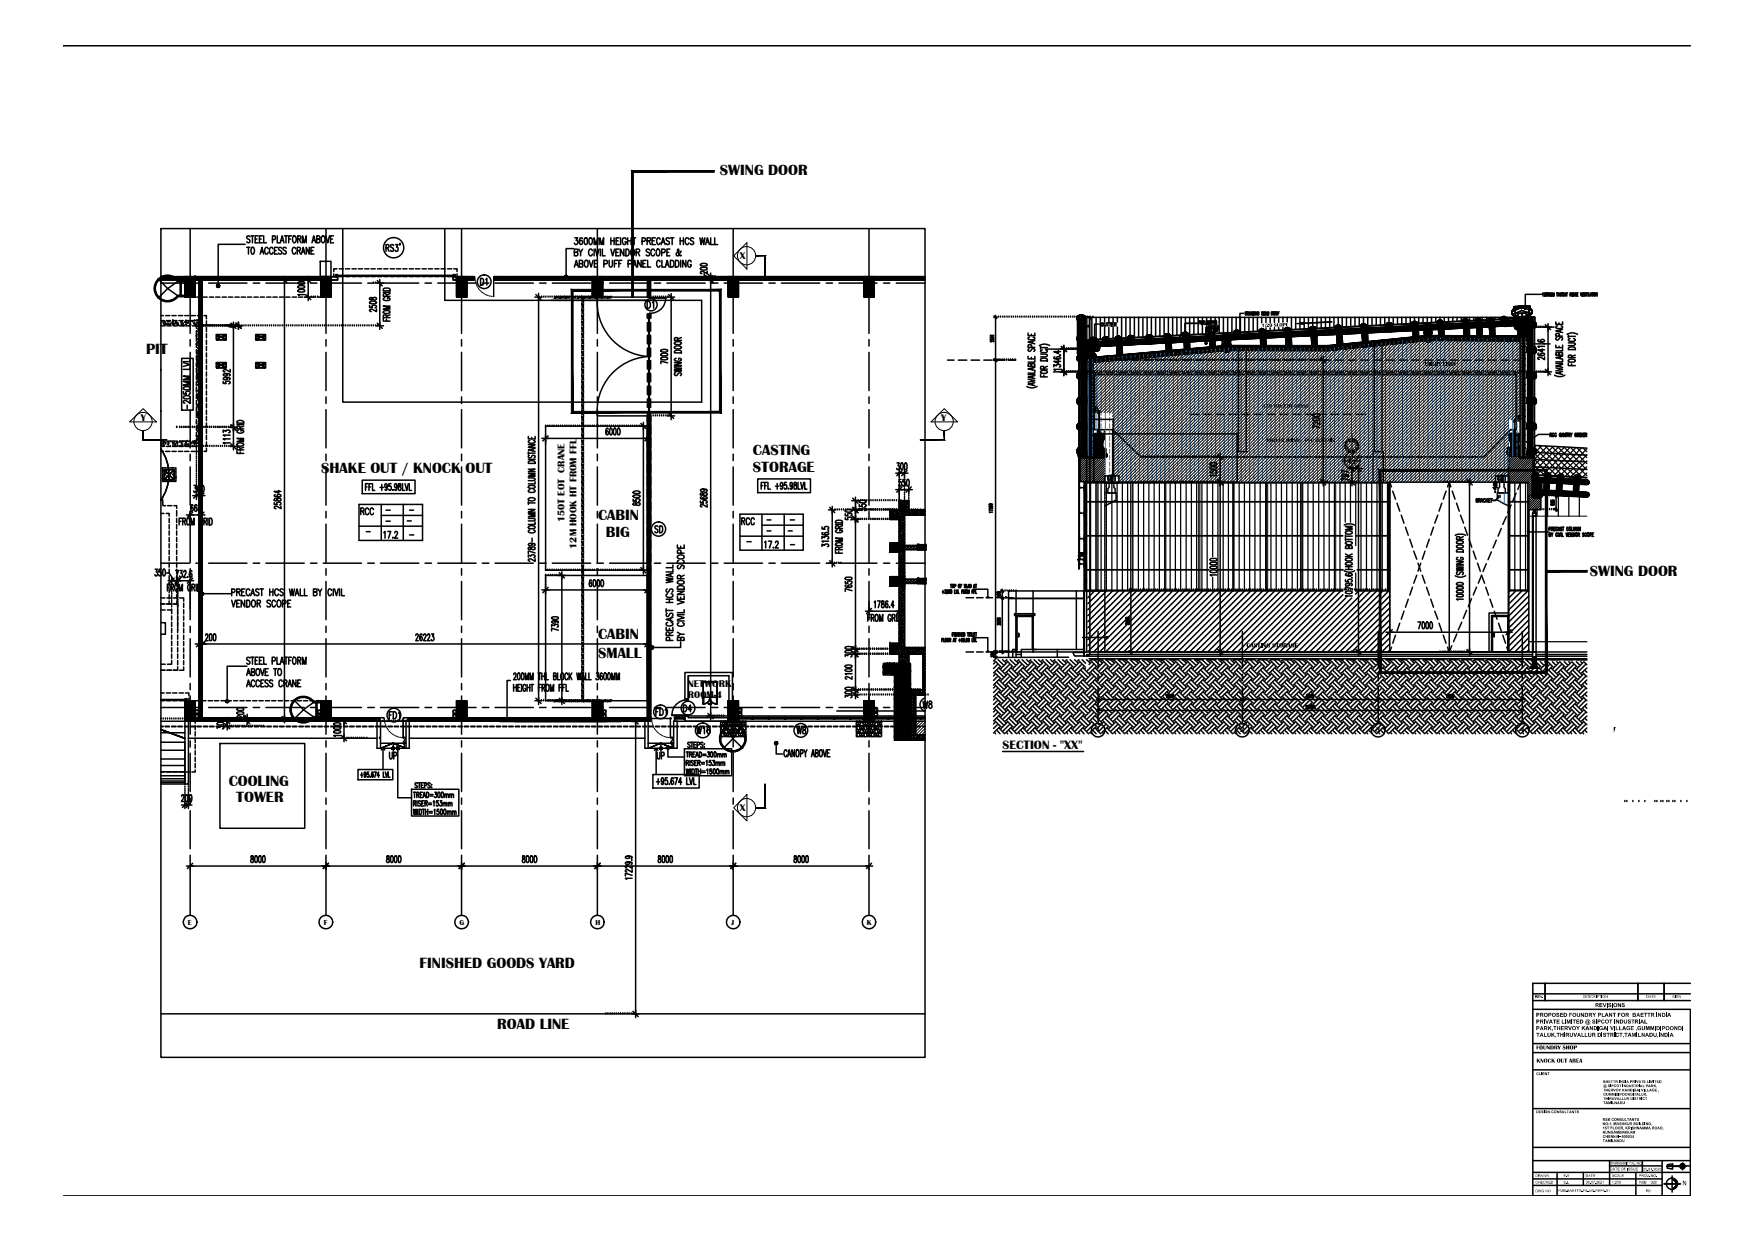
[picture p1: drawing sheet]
<svg xmlns="http://www.w3.org/2000/svg" width="297mm" height="210mm" viewBox="0 0 297 210" stroke-linecap="round" stroke-linejoin="round" font-family="sans-serif">
<defs><g id="words">
<g font-size="2.6">
<text x="121.8" y="29.6">SWING DOOR</text>
<text x="24.7" y="59.9">PIT</text>
<text x="127.4" y="77">CASTING</text>
<text x="54.4" y="80.1">SHAKE OUT / KNOCK OUT</text>
<text x="127.4" y="79.9">STORAGE</text>
<text x="101.2" y="88">CABIN</text>
<text x="102.5" y="90.8">BIG</text>
<text x="269.1" y="97.5">SWING DOOR</text>
<text x="101.2" y="108.2">CABIN</text>
<text x="101.2" y="111.5">SMALL</text>
<text x="38.7" y="133">COOLING</text>
<text x="40" y="135.8">TOWER</text>
<text x="71" y="163.8">FINISHED GOODS YARD</text>
<text x="84.2" y="174.2">ROAD LINE</text>
</g>
<text font-size="2.1" x="169.7" y="126.7">SECTION - &quot;XX&quot;</text>
<g font-size="1.7">
<text x="125.2" y="43.9">X</text>
<text x="23.8" y="71.3">Y</text>
<text x="159.3" y="71.3">Y</text>
<text x="95.6" y="88.4" transform="rotate(-90 95.6 88.4)">150T EOT CRANE</text>
<text x="97.6" y="92.9" transform="rotate(-90 97.6 92.9)">12M HOOK HT FROM FFL</text>
<text x="116.4" y="116.2">NETWORK</text>
<text x="116.4" y="118.2">R00M-4</text>
<text x="125.2" y="137.3">X</text>
</g>
<g font-size="1.3">
<text x="185.5" y="124">1</text>
<text x="209.9" y="124">2</text>
<text x="232.9" y="124">3</text>
<text x="257.3" y="124">4</text>
<text x="31.8" y="156.6">E</text>
<text x="54.8" y="156.6">F</text>
<text x="77.8" y="156.6">G</text>
<text x="100.8" y="156.6">H</text>
<text x="123.8" y="156.6">J</text>
<text x="146.7" y="156.6">K</text>
</g>
</g></defs>
<!-- layer: Staircase -->
<g fill="none" stroke="#000" stroke-width=".25">
<path d="M183.5 99.7v.3h.5M183.5 82.1v.4M183.5 82.6v.4M183.5 83.1v.4M183.5 83.6v.4M183.5 84.1v.4M183.5 84.6v.4M183.5 85.1v.4M183.5 85.6v.4M183.5 86.1v.4M183.5 86.6v.4M183.5 87.1v.4"/>
<path d="M183.5 87.6v.4M183.5 88.1v.4M183.5 88.6v.4M183.5 89.2v.3M183.5 89.7v.3M183.5 90.1v.4M183.5 90.6v.4M183.5 91.1v.4M183.5 91.7v.3M183.5 92.2v.3M183.5 92.7v.3M183.5 93.2v.3"/>
<path d="M183.5 93.7v.3M183.5 94.1v.4M183.5 94.7v.3M183.5 95.2v.3M183.5 95.7v.4M183.5 96.2v.3M183.5 96.7v.3M183.5 97.2v.3M183.5 97.7v.3M183.5 98.2v.4M183.5 98.7v.4M183.5 99.2v.4"/>
<path d="M184 81.6h-.5v.4M184.1 81.6h.3M184.6 81.6h.3M185.1 81.6h.3M185.6 81.6h.3M186.1 81.6h.4M186.6 81.6h.4v.4M187 99.7v.3h-.4M187 82.1v.4M187 82.6v.4M187 83.1v.4M187 83.6v.4"/>
<path d="M187 84.1v.4M187 84.6v.4M187 85.1v.4M187 86.1v.4M187 86.6v.4M187 87.1v.4M187 87.6v.4M187 88.1v.4M187 88.6v.4M187 89.2v.3M187 89.7v.3M187 90.1v.4"/>
<path d="M187 90.6v.4M187 91.1v.4M187 91.7v.3M187 92.2v.3M187 92.7v.3M187 93.2v.3M187 93.7v.3M187 94.1v.4M187 94.7v.3M187 95.2v.3M187 95.7v.4M187 96.2v.3"/>
<path d="M187 96.7v.3M187 97.2v.3M187 97.7v.3M187 98.2v.4M187 98.7v.4M187 99.2v.4M187 83.4h.4M187.2 85.6h-.2v.4M187.5 83.1v.3h.3M187.5 83.4h.3M187.6 85.3l-.3 .2M187.7 82.2l-.2 .8"/>
<path d="M187.7 81.7v.3M188 83.4h.4M188.1 85.1l-.3 .2M188.5 83.4h.4v.3M188.5 82.2l.2 .8M188.5 84.8l-.3 .2M188.5 81.7v.3M188.7 83.1v.3h-.3M188.9 83.9v.3M188.9 84.4v.3l-.2 .1M253 82.5h.1M253 82.9h.1"/>
<path d="M253 83.4h.1M253 81.6h-.2v.2a.17 .17 0 0 1 .2 .2 .17 .17 0 0 1-.2 .2v-.1M253.1 82.5h.1M253.1 82.9h.1M253.1 83.4h.1M253.2 81.7a.27 .27 0 0 1 .1 .2 .27 .27 0 0 1-.1 .3zM253.4 84.4v.3l.2 .1M253.4 83.9v.3M253.5 83.1v.3h.3M253.8 84.8l.3 .2M253.8 83.4h-.4v.3M253.8 82.1v.4l-.3 .2v.3"/>
<path d="M253.8 81.6v.4M253.9 83.4h.5M254.2 85.1l.3 .2M254.4 83.4h.4M254.6 82.1v.4l.2 .2v.3M254.6 81.6v.4M254.6 85.3l.4 .2M254.8 83.1v.3h-.3M254.9 83.4h.4M255.1 85.6h.2M184.1 100h.3M184.6 100h.3"/>
<path d="M185.1 100h.3M185.6 100h.3M186.1 100h.4M187 100v.3M187 100.5v.3M187 101v.3M187 101.5v.4M187 102v.4M187 102.5v.4M187 103v.4M187 103.5v.4M187 104v.4"/>
<path d="M187 104.5v.4M187 105v.4M187 105.5v.4M187 106v.4M187 106.5v.4M187 107v.4M187 107.5v.4M187 108v.4M187 108.5v.4M187 109.1v.3M187 109.5v.4M187 110v.4"/>
</g>
<!-- layer: ELY -->
<g fill="none" stroke="#000" stroke-width=".25">
<path d="M109.7 50h.2v.2h-.2v-.2l.2 .2M109.7 47.5h.3v.2h-.3v-.2l.3 .2M109.9 50l-.2 .2M110 47.5l-.3 .2M184.8 53.7v4.7M185.5 53.7v4.7M186.2 53.7v3.7M187 53.7v.8M187 55.4v2M187.7 53.7v.8M187.7 55.4v2M188.4 53.7v.8"/>
<path d="M188.4 55.4v1.9M189.1 53.7v.8M189.1 55.4v1.9M189.8 53.7v3.5M190.6 53.7v3.5M191.3 53.7v3.5M192 53.7v3.5M192.7 53.7v3.4M193.4 53.7v3.4M194.2 53.7v3.3M194.9 53.7v3.3M195.6 53.7v3.2"/>
<path d="M196.3 53.7v3.2M197 53.7v3.2M197.8 53.7v3.1M198.5 53.7v3.1M199.2 53.7v3.1M199.9 53.7v3M200.6 53.7v3M201.4 53.7v2.9M202.1 53.7v2.9M202.8 53.7v2.9M203.5 53.7v2.8M204.2 53.7v2.8"/>
<path d="M204.9 53.7v2.8M205.7 53.7v2.7M206.3 53.7v2.7M207.1 53.7v2.6M207.8 53.7v2.6M208.5 53.7v2.6M209.2 53.7v2.6M209.9 53.7v2.5M210.7 53.7v2.5M211.4 53.7v2.4M212.1 53.7v2.4M212.8 53.7v2.3"/>
<path d="M213.5 53.7v1M213.5 55.5v.5M214.3 53.7v.9M214.3 55.5v.5M215 53.7v.9M215 55.5v.5M215.7 53.7v.9M215.7 55.5v.4M216.4 53.7v.9M216.4 55.5v.4M217.1 53.7v.8M217.1 55.4v.4"/>
<path d="M217.9 53.7v.8M217.9 55.4v.4M218.6 53.7v2.1M219.3 53.7v2.1M220 53.7v2M220.7 53.7v2M221.5 53.7v1.9M222.2 53.7v1.9M222.9 53.7v1.9M223.6 53.7v1.8M224.3 53.7v1.8M225.1 53.7v1.8"/>
<path d="M225.8 53.7v1.7M226.5 53.7v1.7M227.2 53.7v1.7M227.9 53.7v1.6M228.6 53.7v1.6M229.3 53.7v1.5M230.1 53.7v1.5M230.8 53.7v1.5M231.5 53.7v1.5M232.2 53.7v1.4M232.9 53.7v1.4M233.7 53.7v1.3"/>
<path d="M234.4 53.7v1.3M235.1 53.7v1.2M235.8 53.7v1.2M236.5 53.7v1.2M237.3 53.7v1.2M238 53.7v1.1M238.7 53.7v1.1M239.4 53.7v1M240.1 53.7v1M240.8 53.7v1M241.6 53.7v1M242.3 53.7v.9"/>
<path d="M243 53.7v.9M243.7 53.7v.8M244.4 53.7v.8M245.2 53.7v.8M245.9 53.7v.7M246.6 53.7v.7M247.3 53.7v.7M248 53.7v.6M248.7 53.7v.6M249.4 53.7v.6M250.2 53.7v.5M250.9 53.7v.5"/>
<path d="M251.6 53.7v.4M252.3 53.7v.4M253 53.7v.4M253.8 53.7v.3M254.5 53.7v.3M255.2 53.7v.2M255.9 53.7v.2M256.6 53.8h.1M109.7 79.5h.2v.3h-.2v-.3l.2 .3M109.7 73.8h.2v.2h-.2v-.2l.2 .2M109.7 71h.3v.2h-.3v-.2l.3 .2M109.9 79.5l-.2 .3"/>
<path d="M109.9 73.8l-.2 .2M110 71l-.3 .2M109.7 96.8h.2v.2h-.2v-.2l.2 .2M109.7 91h.2v.3h-.2v-.3l.2 .3M109.9 96.8l-.2 .2M109.9 91l-.2 .3M259.4 87.4h.6v23h-.6zM259.4 86.8h.6v.6h-.6zM259.4 86.8h.5v.6h-.5zM109.7 102.5h.2v.2h-.2v-.2l.2 .2M109.7 108.3h.2v.2h-.2v-.2l.2 .2M109.7 114h.2v.2h-.2v-.2l.2 .2"/>
<path d="M109.7 119.8h.2v.2h-.2v-.2l.2 .2M109.9 102.5l-.2 .2M109.9 108.3l-.2 .2M109.9 114l-.2 .2M109.9 119.8l-.2 .2M168.4 111.7l-.2 .2M168.4 112.1l-.2 .3M168.4 114.2l-.2 .2M168.4 116.2l-.2 .3M168.4 118.2l-.2 .3M168.4 118l1 1M168.4 116l1 1"/>
<path d="M168.4 113.9l1 1M168.4 111.9l1 1M168.8 112.5l-.6 .7M168.8 114.6l-.6 .6M168.8 116.6l-.6 .6M168.8 118.6l-.6 .7M168.8 119.6l1 1.1M168.8 117.6l1 1M168.8 115.6l1 1M168.8 113.5l1 1.1M168.9 111.7l.9 .8M169.2 112.9l-1 1"/>
<path d="M169.2 114.9l-1 1.1M169.2 117l-1 1M169.2 119l-1 1M169.2 119.3l1 1M169.2 117.2l1 1M169.2 115.2l1 1M169.2 113.2l1 1M169.7 111.7l.5 .4M170.4 111.7l-.2 .2M170.4 112.1l-1 1.1M170.4 114.2l-1 1M170.4 116.2l-1 1"/>
<path d="M170.4 118.2l-1 1.1M170.4 118l1.1 1M170.4 116l1.1 1M170.4 113.9l1.1 1M170.4 111.9l1.1 1M170.8 112.5l-1 1M170.8 114.6l-1 1M170.8 116.6l-1 1M170.8 118.6l-1 1M170.8 119.6l1 1.1M170.8 117.6l1 1M170.8 115.6l1 1"/>
<path d="M170.8 113.5l1 1.1M171 111.7l.8 .8M171.2 112.9l-1 1M171.2 114.9l-1 1.1M171.2 117l-1 1M171.2 119l-1 1M171.2 119.3l1 1M171.2 117.2l1 1M171.2 115.2l1 1M171.2 113.2l1 1M171.7 111.7l.5 .4M172.4 111.7l-.2 .2"/>
<path d="M172.5 112.1l-1 1.1M172.5 114.2l-1 1M172.5 116.2l-1 1M172.5 118.2l-1 1.1M172.5 118l1 1M172.5 116l1 1M172.5 113.9l1 1M172.5 111.9l1 1M172.9 112.5l-1.1 1M172.9 114.6l-1.1 1M172.9 116.6l-1.1 1M172.9 118.6l-1.1 1"/>
<path d="M172.9 119.6l1 1.1M172.9 117.6l1 1M172.9 115.6l1 1M172.9 113.5l1 1.1M173 111.7l.9 .8M173.2 112.9l-1 1M173.2 114.9l-1 1.1M173.2 117l-1 1M173.2 119l-1 1M173.2 119.3l1.1 1M173.2 117.2l1.1 1M173.2 115.2l1.1 1"/>
<path d="M173.2 113.2l1.1 1M173.8 111.7l.5 .4M174.5 111.7l-.2 .2M174.5 112.1l-1 1.1M174.5 114.2l-1 1M174.5 116.2l-1 1M174.5 118.2l-1 1.1M174.5 118l1 1M174.5 116l1 1M174.5 113.9l1 1M174.5 111.9l1 1M174.9 112.5l-1 1"/>
<path d="M174.9 114.6l-1 1M174.9 116.6l-1 1M174.9 118.6l-1 1M174.9 119.6l1 1.1M174.9 117.6l1 1M174.9 115.6l1 1M174.9 113.5l1 1.1M175 111.7l.9 .8M175.3 112.9l-1 1M175.3 114.9l-1 1.1M175.3 117l-1 1M175.3 119l-1 1"/>
<path d="M175.3 119.3l1 1M175.3 117.2l1 1M175.3 115.2l1 1M175.3 113.2l1 1M175.8 111.7l.5 .4M176.5 111.7l-.2 .2M176.5 112.1l-1 1.1M176.5 114.2l-1 1M176.5 116.2l-1 1M176.5 118.2l-1 1.1M176.5 118l1.1 1M176.5 116l1.1 1"/>
<path d="M176.5 113.9l1.1 1M176.5 111.9l1.1 1M176.9 112.5l-1 1M176.9 114.6l-1 1M176.9 116.6l-1 1M176.9 118.6l-1 1M176.9 119.6l1 1.1M176.9 117.6l1 1M176.9 115.6l1 1M176.9 113.5l1 1.1M177.1 111.7l.8 .8M177.3 112.9l-1 1"/>
<path d="M177.3 114.9l-1 1.1M177.3 117l-1 1M177.3 119l-1 1M177.3 119.3l1 1M177.3 117.2l1 1M177.3 115.2l1 1M177.3 113.2l1 1M177.8 111.7l.5 .4M178.5 111.7l-.2 .2M178.6 112.1l-1 1.1M178.6 114.2l-1 1M178.6 116.2l-1 1"/>
<path d="M178.6 118.2l-1 1.1M178.6 118l1 1M178.6 116l1 1M178.6 113.9l1 1M178.6 111.9l1 1M179 112.5l-1.1 1M179 114.6l-1.1 1M179 116.6l-1.1 1M179 118.6l-1.1 1M179 119.6l1 1.1M179 117.6l1 1M179 115.6l1 1"/>
<path d="M179 113.5l1 1.1M179.1 111.7l.9 .8M179.3 112.9l-1 1M179.3 114.9l-1 1.1M179.3 117l-1 1M179.3 119l-1 1M179.3 119.3l1.1 1M179.3 117.2l1.1 1M179.3 115.2l1.1 1M179.3 113.2l1.1 1M179.8 111.7l.6 .4M180.6 111.7l-.2 .2"/>
<path d="M180.6 112.1l-1 1.1M180.6 114.2l-1 1M180.6 116.2l-1 1M180.6 118.2l-1 1.1M180.6 118l1 1M180.6 116l1 1M180.6 113.9l1 1M180.6 111.9l1 1M181 112.5l-1 1M181 114.6l-1 1M181 116.6l-1 1M181 118.6l-1 1"/>
<path d="M181 119.6l1 1.1M181 117.6l1 1M181 115.6l1 1M181 113.5l1 1.1M181.1 111.7l.9 .8M181.4 112.9l-1 1M181.4 114.9l-1 1.1M181.4 117l-1 1M181.4 119l-1 1M181.4 119.3l1 1M181.4 117.2l1 1M181.4 115.2l1 1"/>
<path d="M181.4 113.2l1 1M181.9 111.7l.5 .4M182.6 111.7l-.2 .2M182.6 112.1l-1 1.1M182.6 114.2l-1 1M182.6 116.2l-1 1M182.6 118.2l-1 1.1M182.6 118l1.1 1M182.6 116l1.1 1M182.6 113.9l1.1 1M182.6 111.9l1.1 1M183 112.5l-1 1"/>
<path d="M183 114.6l-1 1M183 116.6l-1 1M183 118.6l-1 1M183 119.6l1 1.1M183 117.6l1 1M183 115.6l1 1M183 113.5l1 1.1M183.1 111.7l.6 .6M183.4 112.9l-1 1M183.4 114.9l-1 1.1M183.4 117l-1 1M183.4 119l-1 1"/>
<path d="M183.4 119.3l1 1M183.4 117.2l1 1M183.4 115.2l1 1M183.4 113.2l1 1M183.7 113.1v.1M183.9 111.7l.5 .4M184.2 113.4l-.2 .1M184.6 111.7l-.2 .2M184.7 112.1l-.4 .4M184.7 114.2l-1 1M184.7 116.2l-1 1M184.7 118.2l-1 1.1"/>
<path d="M184.7 118l1 1M184.7 116l1 1M184.7 113.9l1 1M184.7 111.9l1 1M185.1 112.5l-.8 .7M185.1 114.6l-1.1 1M185.1 116.6l-1.1 1M185.1 118.6l-1.1 1M185.1 119.6l1 1.1M185.1 117.6l1 1M185.1 115.6l1 1M185.1 113.5l1 1.1"/>
<path d="M185.2 111.7l.9 .8M185.4 112.9l-1 1M185.4 114.9l-1 1.1M185.4 117l-1 1M185.4 119l-1 1M185.4 119.3l1.1 1M185.4 117.2l1.1 1M185.4 115.2l1.1 1M185.4 113.2l1.1 1M185.9 111.7l.6 .4M186.7 111.7l-.2 .2M186.7 112.1l-1 1.1"/>
<path d="M186.7 114.2l-1 1M186.7 116.2l-1 1M186.7 118.2l-1 1.1M186.7 118l1 1M186.7 116l1 1M186.7 113.9l1 1M186.7 111.9l1 1M187.1 112.5l-1 1M187.1 114.6l-1 1M187.1 116.6l-1 1M187.1 118.6l-1 1M187.1 119.6l1 1.1"/>
<path d="M187.1 117.6l1 1M187.1 115.6l1 1M187.1 113.5l1 1.1M187.2 111.7l.9 .8M187.5 112.9l-1 1M187.5 114.9l-1 1.1M187.5 117l-1 1M187.5 119l-1 1M187.5 119.3l1 1M187.5 117.2l1 1M187.5 115.2l1 1M187.5 113.2l1 1"/>
<path d="M188 111.7l.5 .4M188.7 111.7l-.2 .2M188.7 112.1l-1 1.1M188.7 114.2l-1 1M188.7 116.2l-1 1M188.7 118.2l-1 1.1M188.7 118l1.1 1M188.7 116l1.1 1M188.7 113.9l1.1 1M188.7 111.9l1.1 1M189.1 112.5l-1 1M189.1 114.6l-1 1"/>
<path d="M189.1 116.6l-1 1M189.1 118.6l-1 1M189.1 119.6l1 1.1M189.1 117.6l1 1M189.1 115.6l1 1M189.1 113.5l1 1.1M189.2 111.7l.9 .8M189.5 112.9l-1 1M189.5 114.9l-1 1.1M189.5 117l-1 1M189.5 119l-1 1M189.5 119.3l1 1"/>
<path d="M189.5 117.2l1 1M189.5 115.2l1 1M189.5 113.2l1 1M190 111.7l.5 .4M190.7 111.7l-.2 .2M190.8 112.1l-1 1.1M190.8 114.2l-1 1M190.8 116.2l-1 1M190.8 118.2l-1 1.1M190.8 118l1 1M190.8 116l1 1M190.8 113.9l1 1"/>
<path d="M190.8 111.9l1 1M191.1 112.5l-1 1M191.1 114.6l-1 1M191.1 116.6l-1 1M191.1 118.6l-1 1M191.1 119.6l1.1 1.1M191.1 117.6l1.1 1M191.1 115.6l1.1 1M191.1 113.5l1.1 1.1M191.3 111.7l.9 .8M191.5 112.9l-1 1M191.5 114.9l-1 1.1"/>
<path d="M191.5 117l-1 1M191.5 119l-1 1M191.5 119.3l1 1M191.5 117.2l1 1M191.5 115.2l1 1M191.5 113.2l1 1M192 111.7l.5 .4M192.8 111.7l-.3 .2M192.8 112.1l-1 1.1M192.8 114.2l-1 1M192.8 116.2l-1 1M192.8 118.2l-1 1.1"/>
<path d="M192.8 118l1 1M192.8 116l1 1M192.8 113.9l1 1M192.8 111.9l1 1M193.2 112.5l-1 1M193.2 114.6l-1 1M193.2 116.6l-1 1M193.2 118.6l-1 1M193.2 119.6l1 1.1M193.2 117.6l1 1M193.2 115.6l1 1M193.2 113.5l1 1.1"/>
<path d="M193.3 111.7l.9 .8M193.6 112.9l-1.1 1M193.6 114.9l-1.1 1.1M193.6 117l-1.1 1M193.6 119l-1.1 1M193.6 119.3l1 1M193.6 117.2l1 1M193.6 115.2l1 1M193.6 113.2l1 1M194.1 111.7l.5 .4M194.8 111.7l-.2 .2M194.8 112.1l-1 1.1"/>
<path d="M194.8 114.2l-1 1M194.8 116.2l-1 1M194.8 118.2l-1 1.1M194.8 118l1 1M194.8 116l1 1M194.8 113.9l1 1M194.8 111.9l1 1M195.2 112.5l-1 1M195.2 114.6l-1 1M195.2 116.6l-1 1M195.2 118.6l-1 1M195.2 119.6l1 1.1"/>
<path d="M195.2 117.6l1 1M195.2 115.6l1 1M195.2 113.5l1 1.1M195.3 111.7l.9 .8M195.6 112.9l-1 1M195.6 114.9l-1 1.1M195.6 117l-1 1M195.6 119l-1 1M195.6 119.3l1 1M195.6 117.2l1 1M195.6 115.2l1 1M195.6 113.2l1 1"/>
<path d="M196.1 111.7l.5 .4M196.8 111.7l-.2 .2M196.9 112.1l-1.1 1.1M196.9 114.2l-1.1 1M196.9 116.2l-1.1 1M196.9 118.2l-1.1 1.1M196.9 118l1 1M196.9 116l1 1M196.9 113.9l1 1M196.9 111.9l1 1M197.2 112.5l-1 1M197.2 114.6l-1 1"/>
<path d="M197.2 116.6l-1 1M197.2 118.6l-1 1M197.2 119.6l1.1 1.1M197.2 117.6l1.1 1M197.2 115.6l1.1 1M197.2 113.5l1.1 1.1M197.4 111.7l.9 .8M197.6 112.9l-1 1M197.6 114.9l-1 1.1M197.6 117l-1 1M197.6 119l-1 1M197.6 119.3l1 1"/>
<path d="M197.6 117.2l1 1M197.6 115.2l1 1M197.6 113.2l1 1M198.1 111.7l.5 .4M198.9 111.7l-.3 .2M198.9 112.1l-1 1.1M198.9 114.2l-1 1M198.9 116.2l-1 1M198.9 118.2l-1 1.1M198.9 118l1 1M198.9 116l1 1M198.9 113.9l1 1"/>
<path d="M198.9 111.9l1 1M199.3 112.5l-1 1M199.3 114.6l-1 1M199.3 116.6l-1 1M199.3 118.6l-1 1M199.3 119.6l1 1.1M199.3 117.6l1 1M199.3 115.6l1 1M199.3 113.5l1 1.1M199.4 111.7l.9 .8M199.7 112.9l-1.1 1M199.7 114.9l-1.1 1.1"/>
<path d="M199.7 117l-1.1 1M199.7 119l-1.1 1M199.7 119.3l1 1M199.7 117.2l1 1M199.7 115.2l1 1M199.7 113.2l1 1M200.2 111.7l.5 .4M200.9 111.7l-.2 .2M200.9 112.1l-1 1.1M200.9 114.2l-1 1M200.9 116.2l-1 1M200.9 118.2l-1 1.1"/>
<path d="M200.9 118l1 1M200.9 116l1 1M200.9 113.9l1 1M200.9 111.9l1 1M201.3 112.5l-1 1M201.3 114.6l-1 1M201.3 116.6l-1 1M201.3 118.6l-1 1M201.3 119.6l1 1.1M201.3 117.6l1 1M201.3 115.6l1 1M201.3 113.5l1 1.1"/>
<path d="M201.4 111.7l.9 .8M201.7 112.9l-1 1M201.7 114.9l-1 1.1M201.7 117l-1 1M201.7 119l-1 1M201.7 119.3l1 1M201.7 117.2l1 1M201.7 115.2l1 1M201.7 113.2l1 1M202.2 111.7l.5 .4M202.9 111.7l-.2 .2M203 112.1l-1.1 1.1"/>
<path d="M203 114.2l-1.1 1M203 116.2l-1.1 1M203 118.2l-1.1 1.1M203 118l1 1M203 116l1 1M203 113.9l1 1M203 111.9l1 1M203.3 112.5l-1 1M203.3 114.6l-1 1M203.3 116.6l-1 1M203.3 118.6l-1 1M203.3 119.6l1.1 1.1"/>
<path d="M203.3 117.6l1.1 1M203.3 115.6l1.1 1M203.3 113.5l1.1 1.1M203.5 111.7l.9 .8M203.7 112.9l-1 1M203.7 114.9l-1 1.1M203.7 117l-1 1M203.7 119l-1 1M203.7 119.3l1 1M203.7 117.2l1 1M203.7 115.2l1 1M203.7 113.2l1 1"/>
<path d="M204.2 111.7l.5 .4M204.9 111.7l-.2 .2M205 112.1l-1 1.1M205 114.2l-1 1M205 116.2l-1 1M205 118.2l-1 1.1M205 118l1 1M205 116l1 1M205 113.9l1 1M205 111.9l1 1M205.4 112.5l-1 1M205.4 114.6l-1 1"/>
<path d="M205.4 116.6l-1 1M205.4 118.6l-1 1M205.4 119.6l1 1.1M205.4 117.6l1 1M205.4 115.6l1 1M205.4 113.5l1 1.1M205.5 111.7l.9 .8M205.8 112.9l-1.1 1M205.8 114.9l-1.1 1.1M205.8 117l-1.1 1M205.8 119l-1.1 1M205.8 119.3l1 1"/>
<path d="M205.8 117.2l1 1M205.8 115.2l1 1M205.8 113.2l1 1M206.3 111.7l.5 .4M207 111.7l-.2 .2M207 112.1l-1 1.1M207 114.2l-1 1M207 116.2l-1 1M207 118.2l-1 1.1M207 118l1 1M207 116l1 1M207 113.9l1 1"/>
<path d="M207 111.9l1 1M207.4 112.5l-1 1M207.4 114.6l-1 1M207.4 116.6l-1 1M207.4 118.6l-1 1M207.4 119.6l1 1.1M207.4 117.6l1 1M207.4 115.6l1 1M207.4 113.5l1 1.1M207.5 111.7l.9 .8M207.8 112.9l-1 1M207.8 114.9l-1 1.1"/>
<path d="M207.8 117l-1 1M207.8 119l-1 1M207.8 119.3l1 1M207.8 117.2l1 1M207.8 115.2l1 1M207.8 113.2l1 1M208.3 111.7l.5 .4M209 111.7l-.2 .2M209.1 112.1l-1.1 1.1M209.1 114.2l-1.1 1M209.1 116.2l-1.1 1M209.1 118.2l-1.1 1.1"/>
<path d="M209.1 118l.9 1M209.1 116l.9 1M209.1 113.9l.9 1M209.1 111.9l.9 1M209.4 112.5l-1 1M209.4 114.6l-1 1M209.4 116.6l-1 1M209.4 118.6l-1 1M209.4 119.6l1 1.1M209.4 117.6l1 1M209.4 115.6l1 1M209.4 113.5l1 1.1"/>
<path d="M209.6 111.7l.8 .8M209.8 112.9l-1 1M209.8 114.9l-1 1.1M209.8 117l-1 1M209.8 119l-1 1M209.8 119.3l1 1M209.8 117.2l1 1M209.8 115.2l1 1M209.8 113.2l1 1M210.3 111.7l.5 .4M211 111.7l-.2 .2M211 112.1l-1 1.1"/>
<path d="M211 114.2l-1 1M211 116.2l-1 1M211 118.2l-1 1.1M211 118l1.1 1M211 116l1.1 1M211 113.9l1.1 1M211 111.9l1.1 1M211.4 112.5l-1 1M211.4 114.6l-1 1M211.4 116.6l-1 1M211.4 118.6l-1 1M211.4 119.6l1 1.1"/>
<path d="M211.4 117.6l1 1M211.4 115.6l1 1M211.4 113.5l1 1.1M211.6 111.7l.8 .8M211.8 112.9l-1 1M211.8 114.9l-1 1.1M211.8 117l-1 1M211.8 119l-1 1M211.8 119.3l1 1M211.8 117.2l1 1M211.8 115.2l1 1M211.8 113.2l1 1"/>
<path d="M212.4 111.7l.4 .4M213.1 111.7l-.3 .2M213.1 112.1l-1 1.1M213.1 114.2l-1 1M213.1 116.2l-1 1M213.1 118.2l-1 1.1M213.1 118l1 1M213.1 116l1 1M213.1 113.9l1 1M213.1 111.9l1 1M213.5 112.5l-1.1 1M213.5 114.6l-1.1 1"/>
<path d="M213.5 116.6l-1.1 1M213.5 118.6l-1.1 1M213.5 119.6l1 1.1M213.5 117.6l1 1M213.5 115.6l1 1M213.5 113.5l1 1.1M213.6 111.7l.9 .8M213.8 112.9l-1 1M213.8 114.9l-1 1.1M213.8 117l-1 1M213.8 119l-1 1M213.8 119.3l1.1 1"/>
<path d="M213.8 117.2l1.1 1M213.8 115.2l1.1 1M213.8 113.2l1.1 1M214.4 111.7l.5 .4M215.1 111.7l-.2 .2M215.1 112.1l-1 1.1M215.1 114.2l-1 1M215.1 116.2l-1 1M215.1 118.2l-1 1.1M215.1 118l1 1M215.1 116l1 1M215.1 113.9l1 1"/>
<path d="M215.1 111.9l1 1M215.5 112.5l-1 1M215.5 114.6l-1 1M215.5 116.6l-1 1M215.5 118.6l-1 1M215.5 119.6l1 1.1M215.5 117.6l1 1M215.5 115.6l1 1M215.5 113.5l1 1.1M215.7 111.7l.8 .8M215.9 112.9l-1 1M215.9 114.9l-1 1.1"/>
<path d="M215.9 117l-1 1M215.9 119l-1 1M215.9 119.3l1 1M215.9 117.2l1 1M215.9 115.2l1 1M215.9 113.2l1 1M216.4 111.7l.5 .4M217.1 111.7l-.2 .2M217.1 112.1l-1 1.1M217.1 114.2l-1 1M217.1 116.2l-1 1M217.1 118.2l-1 1.1"/>
<path d="M217.1 118l1.1 1M217.1 116l1.1 1M217.1 113.9l1.1 1M217.1 111.9l1.1 1M217.5 112.5l-1 1M217.5 114.6l-1 1M217.5 116.6l-1 1M217.5 118.6l-1 1M217.5 119.6l1 1.1M217.5 117.6l1 1M217.5 115.6l1 1M217.5 113.5l1 1.1"/>
<path d="M217.7 111.7l.8 .8M217.9 112.9l-1 1M217.9 114.9l-1 1.1M217.9 117l-1 1M217.9 119l-1 1M217.9 119.3l1 1M217.9 117.2l1 1M217.9 115.2l1 1M217.9 113.2l1 1M218.5 111.7l.4 .4M219.2 111.7l-.3 .2M219.2 112.1l-1 1.1"/>
<path d="M219.2 114.2l-1 1M219.2 116.2l-1 1M219.2 118.2l-1 1.1M219.2 118l1 1M219.2 116l1 1M219.2 113.9l1 1M219.2 111.9l1 1M219.6 112.5l-1.1 1M219.6 114.6l-1.1 1M219.6 116.6l-1.1 1M219.6 118.6l-1.1 1M219.6 119.6l1 1.1"/>
<path d="M219.6 117.6l1 1M219.6 115.6l1 1M219.6 113.5l1 1.1M219.7 111.7l.9 .8M219.9 112.9l-1 1M219.9 114.9l-1 1.1M219.9 117l-1 1M219.9 119l-1 1M219.9 119.3l1.1 1M219.9 117.2l1.1 1M219.9 115.2l1.1 1M219.9 113.2l1.1 1"/>
<path d="M220.5 111.7l.5 .4M221.2 111.7l-.2 .2M221.2 112.1l-1 1.1M221.2 114.2l-1 1M221.2 116.2l-1 1M221.2 118.2l-1 1.1M221.2 118l1 1M221.2 116l1 1M221.2 113.9l1 1M221.2 111.9l1 1M221.6 112.5l-1 1M221.6 114.6l-1 1"/>
<path d="M221.6 116.6l-1 1M221.6 118.6l-1 1M221.6 119.6l1 1.1M221.6 117.6l1 1M221.6 115.6l1 1M221.6 113.5l1 1.1M221.8 111.7l.8 .8M222 112.9l-1 1M222 114.9l-1 1.1M222 117l-1 1M222 119l-1 1M222 119.3l1 1"/>
<path d="M222 117.2l1 1M222 115.2l1 1M222 113.2l1 1M222.5 111.7l.5 .4M223.2 111.7l-.2 .2M223.2 112.1l-1 1.1M223.2 114.2l-1 1M223.2 116.2l-1 1M223.2 118.2l-1 1.1M223.2 118l1.1 1M223.2 116l1.1 1M223.2 113.9l1.1 1"/>
<path d="M223.2 111.9l1.1 1M223.6 112.5l-1 1M223.6 114.6l-1 1M223.6 116.6l-1 1M223.6 118.6l-1 1M223.6 119.6l1 1.1M223.6 117.6l1 1M223.6 115.6l1 1M223.6 113.5l1 1.1M223.8 111.7l.8 .8M224 112.9l-1 1M224 114.9l-1 1.1"/>
<path d="M224 117l-1 1M224 119l-1 1M224 119.3l1 1M224 117.2l1 1M224 115.2l1 1M224 113.2l1 1M224.6 111.7l.4 .4M225.3 111.7l-.3 .2M225.3 112.1l-1 1.1M225.3 114.2l-1 1M225.3 116.2l-1 1M225.3 118.2l-1 1.1"/>
<path d="M225.3 118l1 1M225.3 116l1 1M225.3 113.9l1 1M225.3 111.9l1 1M225.7 112.5l-1.1 1M225.7 114.6l-1.1 1M225.7 116.6l-1.1 1M225.7 118.6l-1.1 1M225.7 119.6l1 1.1M225.7 117.6l1 1M225.7 115.6l1 1M225.7 113.5l1 1.1"/>
<path d="M225.8 111.7l.9 .8M226 112.9l-1 1M226 114.9l-1 1.1M226 117l-1 1M226 119l-1 1M226 119.3l1 1M226 117.2l1 1M226 115.2l1 1M226 113.2l1 1M226.6 111.7l.4 .4M227.3 111.7l-.3 .2M227.3 112.1l-1 1.1"/>
<path d="M227.3 114.2l-1 1M227.3 116.2l-1 1M227.3 118.2l-1 1.1M227.3 118l1 1M227.3 116l1 1M227.3 113.9l1 1M227.3 111.9l1 1M227.7 112.5l-1 1M227.7 114.6l-1 1M227.7 116.6l-1 1M227.7 118.6l-1 1M227.7 119.6l1 1.1"/>
<path d="M227.7 117.6l1 1M227.7 115.6l1 1M227.7 113.5l1 1.1M227.9 111.7l.8 .8M228.1 112.9l-1.1 1M228.1 114.9l-1.1 1.1M228.1 117l-1.1 1M228.1 119l-1.1 1M228.1 119.3l1 1M228.1 117.2l1 1M228.1 115.2l1 1M228.1 113.2l1 1"/>
<path d="M228.6 111.7l.5 .4M229.3 111.7l-.2 .2M229.3 112.1l-1 1.1M229.3 114.2l-1 1M229.3 116.2l-1 1M229.3 118.2l-1 1.1M229.3 118l1 1M229.3 116l1 1M229.3 113.9l1 1M229.3 111.9l1 1M229.7 112.5l-1 1M229.7 114.6l-1 1"/>
<path d="M229.7 116.6l-1 1M229.7 118.6l-1 1M229.7 119.6l1 1.1M229.7 117.6l1 1M229.7 115.6l1 1M229.7 113.5l1 1.1M229.9 111.7l.8 .8M230.1 112.9l-1 1M230.1 114.9l-1 1.1M230.1 117l-1 1M230.1 119l-1 1M230.1 119.3l1 1"/>
<path d="M230.1 117.2l1 1M230.1 115.2l1 1M230.1 113.2l1 1M230.6 111.7l.5 .4M231.4 111.7l-.3 .2M231.4 112.1l-1.1 1.1M231.4 114.2l-1.1 1M231.4 116.2l-1.1 1M231.4 118.2l-1.1 1.1M231.4 118l1 1M231.4 116l1 1M231.4 113.9l1 1"/>
<path d="M231.4 111.9l1 1M231.7 112.5l-1 1M231.7 114.6l-1 1M231.7 116.6l-1 1M231.7 118.6l-1 1M231.7 119.6l1.1 1.1M231.7 117.6l1.1 1M231.7 115.6l1.1 1M231.7 113.5l1.1 1.1M231.9 111.7l.9 .8M232.1 112.9l-1 1M232.1 114.9l-1 1.1"/>
<path d="M232.1 117l-1 1M232.1 119l-1 1M232.1 119.3l1 1M232.1 117.2l1 1M232.1 115.2l1 1M232.1 113.2l1 1M232.7 111.7l.4 .4M233.4 111.7l-.3 .2M233.4 112.1l-1 1.1M233.4 114.2l-1 1M233.4 116.2l-1 1M233.4 118.2l-1 1.1"/>
<path d="M233.4 118l1 1M233.4 116l1 1M233.4 113.9l1 1M233.4 111.9l1 1M233.8 112.5l-1 1M233.8 114.6l-1 1M233.8 116.6l-1 1M233.8 118.6l-1 1M233.8 119.6l1 1.1M233.8 117.6l1 1M233.8 115.6l1 1M233.8 113.5l1 1.1"/>
<path d="M233.9 111.7l.9 .8M234.2 112.9l-1.1 1M234.2 114.9l-1.1 1.1M234.2 117l-1.1 1M234.2 119l-1.1 1M234.2 119.3l1 1M234.2 117.2l1 1M234.2 115.2l1 1M234.2 113.2l1 1M234.7 111.7l.5 .4M235.4 111.7l-.2 .2M235.4 112.1l-1 1.1"/>
<path d="M235.4 114.2l-1 1M235.4 116.2l-1 1M235.4 118.2l-1 1.1M235.4 118l1 1M235.4 116l1 1M235.4 113.9l1 1M235.4 111.9l1 1M235.8 112.5l-1 1M235.8 114.6l-1 1M235.8 116.6l-1 1M235.8 118.6l-1 1M235.8 119.6l1 1.1"/>
<path d="M235.8 117.6l1 1M235.8 115.6l1 1M235.8 113.5l1 1.1M236 111.7l.8 .8M236.2 112.9l-1 1M236.2 114.9l-1 1.1M236.2 117l-1 1M236.2 119l-1 1M236.2 119.3l1 1M236.2 117.2l1 1M236.2 115.2l1 1M236.2 113.2l1 1"/>
<path d="M236.7 111.7l.5 .4M237.5 111.7l-.3 .2M237.5 112.1l-1.1 1.1M237.5 114.2l-1.1 1M237.5 116.2l-1.1 1M237.5 118.2l-1.1 1.1M237.5 118l1 1M237.5 116l1 1M237.5 113.9l1 1M237.5 111.9l1 1M237.8 112.5l-1 1M237.8 114.6l-1 1"/>
<path d="M237.8 116.6l-1 1M237.8 118.6l-1 1M237.8 119.6l1.1 1.1M237.8 117.6l1.1 1M237.8 115.6l1.1 1M237.8 113.5l1.1 1.1M238 111.7l.9 .8M238.2 112.9l-1 1M238.2 114.9l-1 1.1M238.2 117l-1 1M238.2 119l-1 1M238.2 119.3l1 1"/>
<path d="M238.2 117.2l1 1M238.2 115.2l1 1M238.2 113.2l1 1M238.8 111.7l.4 .4M239.5 111.7l-.3 .2M239.5 112.1l-1 1.1M239.5 114.2l-1 1M239.5 116.2l-1 1M239.5 118.2l-1 1.1M239.5 118l1 1M239.5 116l1 1M239.5 113.9l1 1"/>
<path d="M239.5 111.9l1 1M239.9 112.5l-1 1M239.9 114.6l-1 1M239.9 116.6l-1 1M239.9 118.6l-1 1M239.9 119.6l1 1.1M239.9 117.6l1 1M239.9 115.6l1 1M239.9 113.5l1 1.1M240 111.7l.9 .8M240.3 112.9l-1.1 1M240.3 114.9l-1.1 1.1"/>
<path d="M240.3 117l-1.1 1M240.3 119l-1.1 1M240.3 119.3l1 1M240.3 117.2l1 1M240.3 115.2l1 1M240.3 113.2l1 1M240.8 111.7l.5 .4M241.5 111.7l-.2 .2M241.5 112.1l-1 1.1M241.5 114.2l-1 1M241.5 116.2l-1 1M241.5 118.2l-1 1.1"/>
<path d="M241.5 118l1 1M241.5 116l1 1M241.5 113.9l1 1M241.5 111.9l1 1M241.9 112.5l-1 1M241.9 114.6l-1 1M241.9 116.6l-1 1M241.9 118.6l-1 1M241.9 119.6l1 1.1M241.9 117.6l1 1M241.9 115.6l1 1M241.9 113.5l1 1.1"/>
<path d="M242.1 111.7l.8 .8M242.3 112.9l-1 1M242.3 114.9l-1 1.1M242.3 117l-1 1M242.3 119l-1 1M242.3 119.3l1 1M242.3 117.2l1 1M242.3 115.2l1 1M242.3 113.2l1 1M242.8 111.7l.5 .4M243.6 118l1 1M243.6 116l1 1"/>
<path d="M243.6 113.9l1 1M243.6 111.9l1 1M243.6 111.7l-.3 .2M243.6 112.1l-1.1 1.1M243.6 114.2l-1.1 1M243.6 116.2l-1.1 1M243.6 118.2l-1.1 1.1M243.9 112.5l-1 1M243.9 114.6l-1 1M243.9 116.6l-1 1M243.9 118.6l-1 1M243.9 119.6l1.1 1.1"/>
<path d="M243.9 117.6l1.1 1M243.9 115.6l1.1 1M243.9 113.5l1.1 1.1M244.1 111.7l.9 .8M244.3 112.9l-1 1M244.3 114.9l-1 1.1M244.3 117l-1 1M244.3 119l-1 1M244.3 119.3l1 1M244.3 117.2l1 1M244.3 115.2l1 1M244.3 113.2l1 1"/>
<path d="M244.9 111.7l.4 .4M245.6 111.7l-.3 .2M245.6 112.1l-1 1.1M245.6 114.2l-1 1M245.6 116.2l-1 1M245.6 118.2l-1 1.1M245.6 118l1 1M245.6 116l1 1M245.6 113.9l1 1M245.6 111.9l1 1M246 112.5l-1 1M246 114.6l-1 1"/>
<path d="M246 116.6l-1 1M246 118.6l-1 1M246 119.6l1 1.1M246 117.6l1 1M246 115.6l1 1M246 113.5l1 1.1M246.1 111.7l.9 .8M246.4 112.9l-1.1 1M246.4 114.9l-1.1 1.1M246.4 117l-1.1 1M246.4 119l-1.1 1M246.4 119.3l1 1"/>
<path d="M246.4 117.2l1 1M246.4 115.2l1 1M246.4 113.2l1 1M246.9 111.7l.5 .4M247.6 111.7l-.2 .2M247.6 112.1l-1 1.1M247.6 114.2l-1 1M247.6 116.2l-1 1M247.6 118.2l-1 1.1M247.6 118l1 1M247.6 116l1 1M247.6 113.9l1 1"/>
<path d="M247.6 111.9l1 1M248 112.5l-1 1M248 114.6l-1 1M248 116.6l-1 1M248 118.6l-1 1M248 119.6l1 1.1M248 117.6l1 1M248 115.6l1 1M248 113.5l1 1.1M248.2 111.7l.8 .8M248.4 112.9l-1 1M248.4 114.9l-1 1.1"/>
<path d="M248.4 117l-1 1M248.4 119l-1 1M248.4 119.3l1 1M248.4 117.2l1 1M248.4 115.2l1 1M248.4 113.2l1 1M248.9 111.7l.5 .4M249.7 111.7l-.3 .2M249.7 112.1l-1.1 1.1M249.7 114.2l-1.1 1M249.7 116.2l-1.1 1M249.7 118.2l-1.1 1.1"/>
<path d="M249.7 118l1 1M249.7 116l1 1M249.7 113.9l1 1M249.7 111.9l1 1M250 112.5l-1 1M250 114.6l-1 1M250 116.6l-1 1M250 118.6l-1 1M250 119.6l1.1 1.1M250 117.6l1.1 1M250 115.6l1.1 1M250 113.5l1.1 1.1"/>
<path d="M250.2 111.7l.9 .8M250.4 112.9l-1 1M250.4 114.9l-1 1.1M250.4 117l-1 1M250.4 119l-1 1M250.4 119.3l1 1M250.4 117.2l1 1M250.4 115.2l1 1M250.4 113.2l1 1M251 111.7l.4 .4M251.7 111.7l-.3 .2M251.7 112.1l-1 1.1"/>
<path d="M251.7 114.2l-1 1M251.7 116.2l-1 1M251.7 118.2l-1 1.1M251.7 118l1 1M251.7 116l1 1M251.7 113.9l1 1M251.7 111.9l1 1M252.1 112.5l-1 1M252.1 114.6l-1 1M252.1 116.6l-1 1M252.1 118.6l-1 1M252.1 119.6l1 1.1"/>
<path d="M252.1 117.6l1 1M252.1 115.6l1 1M252.1 113.5l1 1.1M252.2 111.7l.9 .8M252.4 112.9l-1 1M252.4 114.9l-1 1.1M252.4 117l-1 1M252.4 119l-1 1M252.4 119.3l1.1 1M252.4 117.2l1.1 1M252.4 115.2l1.1 1M252.4 113.2l1.1 1"/>
<path d="M253 111.7l.5 .4M253.7 111.7l-.2 .2M253.7 112.1l-1 1.1M253.7 114.2l-1 1M253.7 116.2l-1 1M253.7 118.2l-1 1.1M253.7 118l1 1M253.7 116l1 1M253.7 113.9l1 1M253.7 111.9l1 1M254.1 112.5l-1 1M254.1 114.6l-1 1"/>
<path d="M254.1 116.6l-1 1M254.1 118.6l-1 1M254.1 119.6l1 1.1M254.1 117.6l1 1M254.1 115.6l1 1M254.1 113.5l1 1.1M254.2 111.7l.9 .8M254.5 112.9l-1 1M254.5 114.9l-1 1.1M254.5 117l-1 1M254.5 119l-1 1M254.5 119.3l1 1"/>
<path d="M254.5 117.2l1 1M254.5 115.2l1 1M254.5 113.2l1 1M255 111.7l.5 .4M255.7 111.7l-.2 .2M255.7 112.1l-1 1.1M255.7 114.2l-1 1M255.7 116.2l-1 1M255.7 118.2l-1 1.1M255.7 118l1.1 1M255.7 116l1.1 1M255.7 113.9l1.1 1"/>
<path d="M255.7 111.9l1.1 1M256.1 112.5l-1 1M256.1 114.6l-1 1M256.1 116.6l-1 1M256.1 118.6l-1 1M256.1 119.6l1 1.1M256.1 117.6l1 1M256.1 115.6l1 1M256.1 113.5l1 1.1M256.3 111.7l.8 .8M256.5 112.9l-1 1M256.5 114.9l-1 1.1"/>
<path d="M256.5 117l-1 1M256.5 119l-1 1M256.5 119.3l1 1M256.5 117.2l1 1M256.5 115.2l1 1M256.5 113.2l1 1M257 111.7l.5 .4M257.8 111.7l-.3 .2M257.8 112.1l-1 1.1M257.8 114.2l-1 1M257.8 116.2l-1 1M257.8 118.2l-1 1.1"/>
<path d="M257.8 118l1 1M257.8 116l1 1M257.8 113.9l1 1M257.8 111.9l1 1M258.2 112.5l-1.1 1M258.2 114.6l-1.1 1M258.2 116.6l-1.1 1M258.2 118.6l-1.1 1M258.2 119.6l1 1.1M258.2 117.6l1 1M258.2 115.6l1 1M258.2 113.5l1 1.1"/>
<path d="M258.3 111.7l.9 .8M258.5 112.9l-1 1M258.5 114.9l-1 1.1M258.5 117l-1 1M258.5 119l-1 1M258.5 119.3l1.1 1M258.5 117.2l1.1 1M258.5 115.2l1.1 1M258.5 113.2l1.1 1M259.1 111.7l.5 .4M259.8 118l1 1M259.8 116l1 1"/>
<path d="M259.8 113.9l1 1M259.8 111.9l1 1M259.8 111.7l-.2 .2M259.8 112.1l-1 1.1M259.8 114.2l-1 1M259.8 116.2l-1 1M259.8 118.2l-1 1.1M260.2 112.5l-1 1M260.2 114.6l-1 1M260.2 116.6l-1 1M260.2 118.6l-1 1M260.2 119.6l1 1.1"/>
<path d="M260.2 117.6l1 1M260.2 115.6l1 1M260.2 113.5l1 1.1M260.6 112.9l-1 1M260.6 114.9l-1 1.1M260.6 117l-1 1M260.6 119l-1 1M260.6 119.3l1 1M260.6 117.2l1 1M260.6 115.2l1 1M260.6 113.2l1 1M260.7 112l.5 .5"/>
<path d="M261.5 112l.1 .1M261.8 112.1l-1 1.1M261.8 114.2l-1 1M261.8 116.2l-1 1M261.8 118.2l-1 1.1M261.8 118l1.1 1M261.8 116l1.1 1M261.8 113.9l1.1 1M262 112l.9 .9M262.2 112.5l-1 1M262.2 114.6l-1 1M262.2 116.6l-1 1"/>
<path d="M262.2 118.6l-1 1M262.2 119.6l1 1.1M262.2 117.6l1 1M262.2 115.6l1 1M262.2 113.5l1 1.1M262.6 112.9l-1 1M262.6 114.9l-1 1.1M262.6 117l-1 1M262.6 119l-1 1M262.6 119.3l1 1M262.6 117.2l1 1M262.6 115.2l1 1"/>
<path d="M262.6 113.2l1 1M262.7 112l.5 .5M263.5 112l.1 .1M263.9 112.1l-1 1.1M263.9 114.2l-1 1M263.9 116.2l-1 1M263.9 118.2l-1 1.1M263.9 118l1 1M263.9 116l1 1M263.9 113.9l1 1M264 112l.9 .9M264.3 112.5l-1.1 1"/>
<path d="M264.3 114.6l-1.1 1M264.3 116.6l-1.1 1M264.3 118.6l-1.1 1M264.3 119.6l1 1.1M264.3 117.6l1 1M264.3 115.6l1 1M264.3 113.5l1 1.1M264.6 112.9l-1 1M264.6 114.9l-1 1.1M264.6 117l-1 1M264.6 119l-1 1M264.6 119.3l1.1 1"/>
<path d="M264.6 117.2l1.1 1M264.6 115.2l1.1 1M264.6 113.2l1.1 1M264.8 112l.5 .5M265.5 112l.2 .1M265.9 112.1l-1 1.1M265.9 114.2l-1 1M265.9 116.2l-1 1M265.9 118.2l-1 1.1M265.9 118l1 1M265.9 116l1 1M265.9 113.9l1 1"/>
<path d="M266 112l.9 .9M266.3 112.5l-1 1M266.3 114.6l-1 1M266.3 116.6l-1 1M266.3 118.6l-1 1M266.3 119.6l1 1.1M266.3 117.6l1 1M266.3 115.6l1 1M266.3 113.5l1 1.1M266.7 112.9l-1 1M266.7 114.9l-1 1.1M266.7 117l-1 1"/>
<path d="M266.7 119l-1 1M266.7 119.3l1 1M266.7 117.2l1 1M266.7 115.2l1 1M266.7 113.2l1 1M266.8 112l.5 .5M267.6 112l.1 .1M267.9 112.1l-1 1.1M267.9 114.2l-1 1M267.9 116.2l-1 1M267.9 118.2l-1 1.1M267.9 118l.7 .6"/>
<path d="M267.9 116l.7 .6M267.9 113.9l.7 .7M268.1 112l.5 .5M268.3 112.5l-1 1M268.3 114.6l-1 1M268.3 116.6l-1 1M268.3 118.6l-1 1M268.3 119.6l.3 .3M268.3 117.6l.3 .3M268.3 115.6l.3 .2M268.3 113.5l.3 .3M268.6 113.1l-.9 .8"/>
<path d="M268.6 115.1l-.9 .9M268.6 117.1l-.9 .9M268.6 119.2l-.9 .8M33.1 121.5h-.1M33.2 121.5l-.2 .2M33.4 121.5l-.4 .3M33.5 121.5l-.5 .5M33.7 121.5l-.6 .6M33.8 121.5l-.6 .6M34 121.5l-.6 .6M34.1 121.5l-.6 .6M34.3 121.5l-.6 .6"/>
<path d="M34.4 121.5l-.6 .6M34.6 121.5l-.6 .6M34.7 121.5l-.6 .6M34.9 121.5l-.6 .6M35 121.5l-.6 .6M35.2 121.5l-.6 .6M35.3 121.5l-.6 .6M35.5 121.5l-.6 .6M35.6 121.5l-.6 .6M35.8 121.5l-.6 .6M35.9 121.5l-.5 .6M36.1 121.5l-.6 .6"/>
<path d="M36.2 121.5l-.5 .6M36.4 121.5l-.5 .6M36.5 121.5l-.5 .6M36.7 121.5l-.5 .6M36.8 121.5l-.5 .6M37.1 121.5l-.6 .6M37.4 121.5l-.6 .6M37.4 121.5l-.5 .6M37.6 121.5l-.5 .6M37.7 121.5l-.5 .6M37.9 121.5l-.5 .6M38.1 121.5l-.6 .6"/>
<path d="M38.2 121.5l-.5 .6M38.4 121.5l-.6 .6M38.6 121.5l-.6 .6M38.7 121.5l-.6 .6M38.9 121.5l-.6 .6M39 121.5l-.6 .6M39.2 121.5l-.6 .6M39.3 121.5l-.6 .6M39.5 121.5l-.6 .6M39.6 121.5l-.6 .6M39.8 121.5l-.6 .6M39.9 121.5l-.6 .6"/>
<path d="M40.1 121.5l-.6 .6M40.2 121.5l-.6 .6M40.4 121.5l-.6 .6M40.5 121.5l-.6 .6M40.7 121.5l-.6 .6M40.8 121.5l-.6 .6M41 121.5l-.6 .6M41.1 121.5l-.6 .6M41.3 121.5l-.6 .6M41.4 121.5l-.6 .6M41.6 121.5l-.6 .6M41.7 121.5l-.6 .6"/>
<path d="M41.9 121.5l-.6 .6M42 121.5l-.5 .6M42.2 121.5l-.6 .6M42.3 121.5l-.5 .6M42.5 121.5l-.5 .6M42.6 121.5l-.5 .6M42.8 121.5l-.5 .6M42.9 121.5l-.6 .6M43.2 121.5l-.6 .6M43.4 121.5l-.5 .6M43.5 121.5l-.5 .6M43.7 121.5l-.5 .6"/>
<path d="M43.8 121.5l-.5 .6M44 121.5l-.5 .6M44.2 121.5l-.6 .6M44.3 121.5l-.5 .6M44.5 121.5l-.6 .6M44.7 121.5l-.6 .6M44.8 121.5l-.6 .6M45 121.5l-.6 .6M45.1 121.5l-.6 .6M45.3 121.5l-.6 .6M45.4 121.5l-.6 .6M45.6 121.5l-.6 .6"/>
<path d="M45.7 121.5l-.6 .6M45.9 121.5l-.6 .6M46 121.5l-.6 .6M46.2 121.5l-.6 .6M46.3 121.5l-.6 .6M46.5 121.5l-.6 .6M46.6 121.5l-.6 .6M46.8 121.5l-.6 .6M46.9 121.5l-.6 .6M47.1 121.5l-.6 .6M47.2 121.5l-.6 .6M47.4 121.5l-.6 .6"/>
<path d="M47.5 121.5l-.6 .6M47.7 121.5l-.6 .6M47.8 121.5l-.6 .6M48 121.5l-.6 .6M48.1 121.5l-.5 .6M48.3 121.5l-.6 .6M48.4 121.5l-.5 .6M48.6 121.5l-.5 .6M48.7 121.5l-.6 .6M48.9 121.5l-.5 .6M49 121.5l-.6 .6M49.2 121.5l-.5 .6"/>
<path d="M49.3 121.5l-.6 .6M49.5 121.5l-.5 .6M49.6 121.5l-.5 .6M49.8 121.5l-.6 .6M49.9 121.5l-.5 .6M50.1 121.5l-.5 .6M50.3 121.5l-.6 .6M50.4 121.5l-.5 .6M50.6 121.5l-.6 .6M50.8 121.5l-.6 .6M50.9 121.5l-.6 .6M51.1 121.5l-.6 .6"/>
<path d="M51.2 121.5l-.6 .6M51.4 121.5l-.6 .6M51.4 121.5l-.5 .6M51.7 121.5l-.6 .6M51.8 121.5l-.6 .6M52 121.5l-.6 .6M52.1 121.5l-.6 .6M52.3 121.5l-.6 .6M52.4 121.5l-.6 .6M52.6 121.5l-.6 .6M52.7 121.5l-.6 .6M52.9 121.5l-.6 .6"/>
<path d="M53 121.5l-.6 .6M53.2 121.5l-.6 .6M53.3 121.5l-.6 .6M53.5 121.5l-.6 .6M53.6 121.5l-.6 .6M53.8 121.5l-.6 .6M53.9 121.5l-.6 .6M54.1 121.5l-.6 .6M54.2 121.5l-.5 .6M54.3 121.6l-.5 .5M54.3 121.9l-.2 .2M54.3 121.7l-.4 .4"/>
<path d="M54.3 122l-.1 .1M56.1 121.5l-.1 .1M56.2 121.5l-.2 .2M56.4 121.5l-.4 .4M56.5 121.5l-.5 .5M56.7 121.5l-.6 .6M56.8 121.5l-.6 .6M57 121.5l-.6 .6M57.1 121.5l-.6 .6M57.3 121.5l-.6 .6M57.4 121.5l-.6 .6M57.6 121.5l-.6 .6"/>
<path d="M57.7 121.5l-.6 .6M57.9 121.5l-.6 .6M58 121.5l-.5 .6M58.2 121.5l-.6 .6M58.3 121.5l-.5 .6M58.5 121.5l-.5 .6M58.6 121.5l-.5 .6M58.8 121.5l-.5 .6M58.9 121.5l-.6 .6M59.2 121.5l-.6 .6M59.5 121.5l-.6 .6M59.5 121.5l-.5 .6"/>
<path d="M59.7 121.5l-.5 .6M59.8 121.5l-.5 .6M60 121.5l-.5 .6M60.1 121.5l-.5 .6M60.3 121.5l-.5 .6M60.5 121.5l-.6 .6M60.6 121.5l-.5 .6M60.8 121.5l-.6 .6M61 121.5l-.6 .6M61.1 121.5l-.6 .6M61.3 121.5l-.6 .6M61.4 121.5l-.6 .6"/>
<path d="M61.6 121.5l-.6 .6M61.7 121.5l-.6 .6M61.9 121.5l-.6 .6M62 121.5l-.6 .6M62.2 121.5l-.6 .6M62.3 121.5l-.6 .6M62.5 121.5l-.6 .6M62.6 121.5l-.6 .6M62.8 121.5l-.6 .6M62.9 121.5l-.6 .6M63.1 121.5l-.6 .6M63.2 121.5l-.6 .6"/>
<path d="M63.4 121.5l-.6 .6M63.5 121.5l-.6 .6M63.7 121.5l-.6 .6M63.8 121.5l-.6 .6M64 121.5l-.6 .6M64.1 121.5l-.6 .6M64.3 121.5l-.6 .6M64.3 121.8l-.3 .3M64.3 121.6l-.4 .5M64.3 121.9l-.2 .2M69 121.5h-.1M69.2 121.5l-.3 .3"/>
<path d="M69.3 121.5l-.4 .4M69.5 121.5l-.6 .5M69.6 121.5l-.6 .6M69.8 121.5l-.6 .6M69.9 121.5l-.6 .6M70.1 121.5l-.6 .6M70.2 121.5l-.6 .6M70.4 121.5l-.6 .6M70.5 121.5l-.6 .6M70.7 121.5l-.6 .6M70.8 121.5l-.6 .6M71 121.5l-.5 .6"/>
<path d="M71.1 121.5l-.6 .6M71.3 121.5l-.5 .6M71.4 121.5l-.6 .6M71.6 121.5l-.6 .6M71.7 121.5l-.6 .6M71.9 121.5l-.6 .6M72 121.5l-.5 .6M72.2 121.5l-.6 .6M72.3 121.5l-.5 .6M72.5 121.5l-.5 .6M72.7 121.5l-.6 .6M72.8 121.5l-.5 .6"/>
<path d="M73 121.5l-.6 .6M73.2 121.5l-.6 .6M73.3 121.5l-.6 .6M73.5 121.5l-.6 .6M73.5 121.5l-.5 .6M73.8 121.5l-.6 .6M73.8 121.5l-.5 .6M74.1 121.5l-.6 .6M74.2 121.5l-.6 .6M74.4 121.5l-.6 .6M74.5 121.5l-.6 .6M74.7 121.5l-.6 .6"/>
<path d="M74.8 121.5l-.6 .6M75 121.5l-.6 .6M75.1 121.5l-.6 .6M75.3 121.5l-.6 .6M75.4 121.5l-.6 .6M75.6 121.5l-.6 .6M75.7 121.5l-.6 .6M75.9 121.5l-.6 .6M76 121.5l-.6 .6M76.2 121.5l-.6 .6M76.3 121.5l-.6 .6M76.5 121.5l-.6 .6"/>
<path d="M76.6 121.5l-.6 .6M76.8 121.5l-.6 .6M76.9 121.5l-.6 .6M77.1 121.5l-.5 .6M77.2 121.5l-.6 .6M77.3 121.6l-.5 .5M77.3 122l-.2 .1M77.3 121.8l-.4 .3M77.3 122l-.1 .1M79.1 121.5l-.1 .1M79.2 121.5l-.2 .2M79.4 121.5l-.4 .4"/>
<path d="M79.5 121.5l-.5 .5M79.7 121.5l-.6 .6M79.8 121.5l-.6 .6M80 121.5l-.6 .6M80.1 121.5l-.6 .6M80.3 121.5l-.6 .6M80.4 121.5l-.5 .6M80.6 121.5l-.6 .6M80.7 121.5l-.5 .6M80.9 121.5l-.5 .6M81 121.5l-.6 .6M81.2 121.5l-.5 .6"/>
<path d="M81.3 121.5l-.6 .6M81.5 121.5l-.5 .6M81.6 121.5l-.6 .6M81.8 121.5l-.5 .6M81.9 121.5l-.5 .6M82.1 121.5l-.6 .6M82.2 121.5l-.5 .6M82.4 121.5l-.5 .6M82.5 121.5l-.5 .6M82.7 121.5l-.5 .6M82.9 121.5l-.6 .6M83 121.5l-.5 .6"/>
<path d="M83.2 121.5l-.6 .6M83.4 121.5l-.6 .6M83.5 121.5l-.6 .6M83.7 121.5l-.6 .6M83.7 121.5l-.5 .6M84 121.5l-.6 .6M84 121.5l-.5 .6M84.3 121.5l-.6 .6M84.4 121.5l-.6 .6M84.6 121.5l-.6 .6M84.7 121.5l-.6 .6M84.9 121.5l-.6 .6"/>
<path d="M85 121.5l-.6 .6M85.2 121.5l-.6 .6M85.3 121.5l-.6 .6M85.5 121.5l-.6 .6M85.6 121.5l-.6 .6M85.8 121.5l-.6 .6M85.9 121.5l-.6 .6M86.1 121.5l-.6 .6M86.2 121.5l-.6 .6M86.4 121.5l-.6 .6M86.5 121.5l-.6 .6M86.7 121.5l-.6 .6"/>
<path d="M86.8 121.5l-.6 .6M87 121.5l-.6 .6M87.1 121.5l-.6 .6M87.3 121.5l-.5 .6M87.4 121.5l-.6 .6M87.6 121.5l-.5 .6M87.7 121.5l-.6 .6M87.9 121.5l-.6 .6M88 121.5l-.6 .6M88.2 121.5l-.6 .6M88.3 121.5l-.5 .6M88.5 121.5l-.6 .6"/>
<path d="M88.6 121.5l-.5 .6M88.8 121.5l-.5 .6M89 121.5l-.6 .6M89.1 121.5l-.5 .6M89.3 121.5l-.6 .6M89.5 121.5l-.6 .6M89.5 121.5l-.5 .6M89.8 121.5l-.6 .6M89.8 121.5l-.5 .6M90.1 121.5l-.6 .6M90.1 121.5l-.5 .6M90.4 121.5l-.6 .6"/>
<path d="M90.5 121.5l-.6 .6M90.6 121.5l-.5 .6M90.8 121.5l-.6 .6M91 121.5l-.6 .6M91.1 121.5l-.6 .6M91.3 121.5l-.6 .6M91.4 121.5l-.6 .6M91.6 121.5l-.6 .6M91.7 121.5l-.6 .6M91.9 121.5l-.6 .6M92 121.5l-.6 .6M92.2 121.5l-.6 .6"/>
<path d="M92.3 121.5l-.6 .6M92.5 121.5l-.6 .6M92.6 121.5l-.6 .6M92.8 121.5l-.6 .6M92.9 121.5l-.6 .6M93.1 121.5l-.6 .6M93.2 121.5l-.6 .6M93.4 121.5l-.5 .6M93.5 121.5l-.6 .6M93.7 121.5l-.6 .6M93.8 121.5l-.6 .6M94 121.5l-.6 .6"/>
<path d="M94.1 121.5l-.6 .6M94.3 121.5l-.6 .6M94.4 121.5l-.5 .6M94.6 121.5l-.6 .6M94.7 121.5l-.5 .6M94.9 121.5l-.5 .6M95.1 121.5l-.6 .6M95.2 121.5l-.5 .6M95.3 121.5l-.5 .6M95.6 121.5l-.6 .6M95.6 121.5l-.5 .6M95.9 121.5l-.6 .6"/>
<path d="M95.9 121.5l-.5 .6M96.2 121.5l-.6 .6M96.2 121.5l-.5 .6M96.4 121.5l-.5 .6M96.6 121.5l-.6 .6M96.7 121.5l-.5 .6M96.9 121.5l-.6 .6M97.1 121.5l-.6 .6M97.2 121.5l-.6 .6M97.4 121.5l-.6 .6M97.5 121.5l-.6 .6M97.7 121.5l-.6 .6"/>
<path d="M97.8 121.5l-.6 .6M98 121.5l-.6 .6M98.1 121.5l-.6 .6M98.3 121.5l-.6 .6M98.4 121.5l-.6 .6M98.6 121.5l-.6 .6M98.7 121.5l-.6 .6M98.9 121.5l-.6 .6M99 121.5l-.6 .6M99.2 121.5l-.6 .6M99.3 121.5l-.6 .6M99.5 121.5l-.6 .6"/>
<path d="M99.6 121.5l-.6 .6M99.8 121.5l-.6 .6M99.9 121.5l-.6 .6M100.1 121.5l-.6 .6M100.2 121.5l-.6 .6M100.3 122.1h.1M100.3 121.7l-.5 .4M100.3 122l-.2 .1M100.3 121.8l-.3 .3M100.5 122.1h.1M100.6 122.1h.1M100.8 122.1h.1"/>
<path d="M100.9 122.1h.1M101.1 122.1h.1M101.4 122.1h.1M101.5 122.1h.1M101.7 122.1h.1M101.8 122.1h.1M102 121.5v.1M102.2 121.5l-.2 .3M102.3 121.5l-.3 .4M102.5 121.5l-.5 .6M102.7 121.5l-.6 .6M102.8 121.5l-.5 .6"/>
<path d="M103 121.5l-.6 .6M103.2 121.5l-.6 .6M103.3 121.5l-.6 .6M103.5 121.5l-.6 .6M103.6 121.5l-.6 .6M103.8 121.5l-.6 .6M103.9 121.5l-.6 .6M104.1 121.5l-.6 .6M104.2 121.5l-.6 .6M104.4 121.5l-.6 .6M104.5 121.5l-.6 .6M104.7 121.5l-.6 .6"/>
<path d="M104.8 121.5l-.6 .6M105 121.5l-.6 .6M105.1 121.5l-.6 .6M105.3 121.5l-.6 .6M105.4 121.5l-.6 .6M105.6 121.5l-.6 .6M105.7 121.5l-.6 .6M105.9 121.5l-.6 .6M106 121.5l-.6 .6M106.2 121.5l-.6 .6M106.3 121.5l-.6 .6M106.5 121.5l-.6 .6"/>
<path d="M106.6 121.5l-.5 .6M106.8 121.5l-.6 .6M106.9 121.5l-.5 .6M107.1 121.5l-.5 .6M107.2 121.5l-.5 .6M107.4 121.5l-.5 .6M107.5 121.5l-.6 .6M107.8 121.5l-.6 .6M108 121.5l-.5 .6M108.1 121.5l-.5 .6M108.3 121.5l-.5 .6M108.4 121.5l-.5 .6"/>
<path d="M108.6 121.5l-.5 .6M108.8 121.5l-.6 .6M108.9 121.5l-.5 .6M109.1 121.5l-.6 .6M109.3 121.5l-.6 .6M109.4 121.5l-.6 .6M109.6 121.5l-.6 .6M109.7 121.5l-.6 .6M109.9 121.5l-.6 .6M110 121.5l-.6 .6M110.1 121.5l-.5 .6M110.1 121.8l-.2 .3"/>
<path d="M110.1 121.6l-.4 .5M110.1 121.9l-.1 .2M168.4 120.3l-.2 .2M168.4 122.3l-.2 .3M168.4 124.1l.1 .1M168.4 122l1 1.1M168.4 120l1 1M168.8 120.7l-.6 .6M168.8 122.7l-.6 .6M168.8 123.7l.5 .5M168.8 121.7l1 1M169.2 121l-1 1"/>
<path d="M169.2 123.1l-1 1M169.2 123.3l.8 .9M169.2 121.3l1 1M170.4 120.3l-1 1M170.4 122.3l-1 1M170.4 124.1l.1 .1M170.4 122l1.1 1.1M170.4 120l1.1 1M170.8 120.7l-1 1M170.8 122.7l-1 1M170.8 123.7l.5 .5M170.8 121.7l1 1"/>
<path d="M171.2 121l-1 1M171.2 123.1l-1 1M171.2 123.3l.9 .9M171.2 121.3l1 1M172.5 120.3l-1 1M172.5 122.3l-1 1M172.5 124.1l.1 .1M172.5 122l1 1.1M172.5 120l1 1M172.9 120.7l-1.1 1M172.9 122.7l-1.1 1M172.9 123.7l.4 .5"/>
<path d="M172.9 121.7l1 1M173.2 121l-1 1M173.2 123.1l-1 1M173.2 123.3l.9 .9M173.2 121.3l1.1 1M174.5 120.3l-1 1M174.5 122.3l-1 1M174.5 124.1l.1 .1M174.5 122l1 1.1M174.5 120l1 1M174.9 120.7l-1 1M174.9 122.7l-1 1"/>
<path d="M174.9 123.7l.5 .5M174.9 121.7l1 1M175.3 121l-1 1M175.3 123.1l-1 1M175.3 123.3l.8 .9M175.3 121.3l1 1M176.5 120.3l-1 1M176.5 122.3l-1 1M176.5 124.1l.1 .1M176.5 122l1.1 1.1M176.5 120l1.1 1M176.9 120.7l-1 1"/>
<path d="M176.9 122.7l-1 1M176.9 123.7l.5 .5M176.9 121.7l1 1M177.3 121l-1 1M177.3 123.1l-1 1M177.3 123.3l.9 .9M177.3 121.3l1 1M178.6 120.3l-1 1M178.6 122.3l-1 1M178.6 124.1l.1 .1M178.6 122l1 1.1M178.6 120l1 1"/>
<path d="M179 120.7l-1.1 1M179 122.7l-1.1 1M179 123.7l.4 .5M179 121.7l1 1M179.3 121l-1 1M179.3 123.1l-1 1M179.3 123.3l.9 .9M179.3 121.3l1.1 1M180.6 120.3l-1 1M180.6 122.3l-1 1M180.6 124.1l.1 .1M180.6 122l1 1.1"/>
<path d="M180.6 120l1 1M181 120.7l-1 1M181 122.7l-1 1M181 123.7l.5 .5M181 121.7l1 1M181.4 121l-1 1M181.4 123.1l-1 1M181.4 123.3l.8 .9M181.4 121.3l1 1M182.6 120.3l-1 1M182.6 122.3l-1 1M182.6 124.1l.1 .1"/>
<path d="M182.6 122l1.1 1.1M182.6 120l1.1 1M183 120.7l-1 1M183 122.7l-1 1M183 123.7l.5 .5M183 121.7l1 1M183.4 121l-1 1M183.4 123.1l-1 1M183.4 123.3l.8 .9M183.4 121.3l1 1M184.7 120.3l-1 1M184.7 122.3l-1 1"/>
<path d="M184.7 124.1l.1 .1M184.7 122l1 1.1M184.7 120l1 1M185.1 120.7l-1.1 1M185.1 122.7l-1.1 1M185.1 123.7l.4 .5M185.1 121.7l1 1M185.4 121l-1 1M185.4 123.1l-1 1M185.4 123.3l.9 .9M185.4 121.3l1.1 1M186.7 120.3l-1 1"/>
<path d="M186.7 122.3l-1 1M186.7 124.1l.1 .1M186.7 122l1 1.1M186.7 120l1 1M187.1 120.7l-1 1M187.1 122.7l-1 1M187.1 123.7l.5 .5M187.1 121.7l1 1M187.5 121l-1 1M187.5 123.1l-1 1M187.5 123.3l.8 .9M187.5 121.3l1 1"/>
<path d="M188.7 120.3l-1 1M188.7 122.3l-1 1M188.7 124.1l.1 .1M188.7 122l1.1 1.1M188.7 120l1.1 1M189.1 120.7l-1 1M189.1 122.7l-1 1M189.1 123.7l.5 .5M189.1 121.7l1 1M189.5 121l-1 1M189.5 123.1l-1 1M189.5 123.3l.8 .9"/>
<path d="M189.5 121.3l1 1M190.8 120.3l-1 1M190.8 122.3l-1 1M190.8 124.1l.1 .1M190.8 122l1 1.1M190.8 120l1 1M191.1 120.7l-1 1M191.1 122.7l-1 1M191.1 123.7l.5 .5M191.1 121.7l1.1 1M191.5 121l-1 1M191.5 123.1l-1 1"/>
<path d="M191.5 123.3l.9 .9M191.5 121.3l1 1M192.8 120.3l-1 1M192.8 122.3l-1 1M192.8 124.1l.1 .1M192.8 122l1 1.1M192.8 120l1 1M193.2 120.7l-1 1M193.2 122.7l-1 1M193.2 123.7l.4 .5M193.2 121.7l1 1M193.6 121l-1.1 1"/>
<path d="M193.6 123.1l-1.1 1M193.6 123.3l.8 .9M193.6 121.3l1 1M194.8 120.3l-1 1M194.8 122.3l-1 1M194.8 124.1l.1 .1M194.8 122l1 1.1M194.8 120l1 1M195.2 120.7l-1 1M195.2 122.7l-1 1M195.2 123.7l.5 .5M195.2 121.7l1 1"/>
<path d="M195.6 121l-1 1M195.6 123.1l-1 1M195.6 123.3l.8 .9M195.6 121.3l1 1M196.9 120.3l-1.1 1M196.9 122.3l-1.1 1M196.9 124.1v.1M196.9 122l1 1.1M196.9 120l1 1M197.2 120.7l-1 1M197.2 122.7l-1 1M197.2 123.7l.5 .5"/>
<path d="M197.2 121.7l1.1 1M197.6 121l-1 1M197.6 123.1l-1 1M197.6 123.3l.9 .9M197.6 121.3l1 1M198.9 120.3l-1 1M198.9 122.3l-1 1M198.9 124.1l.1 .1M198.9 122l1 1.1M198.9 120l1 1M199.3 120.7l-1 1M199.3 122.7l-1 1"/>
<path d="M199.3 123.7l.4 .5M199.3 121.7l1 1M199.7 121l-1.1 1M199.7 123.1l-1.1 1M199.7 123.3l.8 .9M199.7 121.3l1 1M200.9 120.3l-1 1M200.9 122.3l-1 1M200.9 124.1l.1 .1M200.9 122l1 1.1M200.9 120l1 1M201.3 120.7l-1 1"/>
<path d="M201.3 122.7l-1 1M201.3 123.7l.5 .5M201.3 121.7l1 1M201.7 121l-1 1M201.7 123.1l-1 1M201.7 123.3l.8 .9M201.7 121.3l1 1M203 120.3l-1.1 1M203 122.3l-1.1 1M203 124.1v.1M203 122l1 1.1M203 120l1 1"/>
<path d="M203.3 120.7l-1 1M203.3 122.7l-1 1M203.3 123.7l.5 .5M203.3 121.7l1.1 1M203.7 121l-1 1M203.7 123.1l-1 1M203.7 123.3l.9 .9M203.7 121.3l1 1M205 120.3l-1 1M205 122.3l-1 1M205 124.1l.1 .1M205 122l1 1.1"/>
<path d="M205 120l1 1M205.4 120.7l-1 1M205.4 122.7l-1 1M205.4 123.7l.4 .5M205.4 121.7l1 1M205.8 121l-1.1 1M205.8 123.1l-1.1 1M205.8 123.3l.8 .9M205.8 121.3l1 1M207 120.3l-1 1M207 122.3l-1 1M207 124.1l.1 .1"/>
<path d="M207 122l1 1.1M207 120l1 1M207.4 120.7l-1 1M207.4 122.7l-1 1M207.4 123.7l.5 .5M207.4 121.7l1 1M207.8 121l-1 1M207.8 123.1l-1 1M207.8 123.3l.8 .9M207.8 121.3l1 1M209.1 120.3l-1.1 1M209.1 122.3l-1.1 1"/>
<path d="M209.1 124.1v.1M209.1 122l.9 1.1M209.1 120l.9 1M209.4 120.7l-1 1M209.4 122.7l-1 1M209.4 123.7l.5 .5M209.4 121.7l1 1M209.8 121l-1 1M209.8 123.1l-1 1M209.8 123.3l.9 .9M209.8 121.3l1 1M211 120.3l-1 1"/>
<path d="M211 122.3l-1 1M211 124.1l.2 .1M211 122l1.1 1.1M211 120l1.1 1M211.4 120.7l-1 1M211.4 122.7l-1 1M211.4 123.7l.5 .5M211.4 121.7l1 1M211.8 121l-1 1M211.8 123.1l-1 1M211.8 123.3l.9 .9M211.8 121.3l1 1"/>
<path d="M213.1 120.3l-1 1M213.1 122.3l-1 1M213.1 124.1l.1 .1M213.1 122l1 1.1M213.1 120l1 1M213.5 120.7l-1.1 1M213.5 122.7l-1.1 1M213.5 123.7l.5 .5M213.5 121.7l1 1M213.8 121l-1 1M213.8 123.1l-1 1M213.8 123.3l.9 .9"/>
<path d="M213.8 121.3l1.1 1M215.1 120.3l-1 1M215.1 122.3l-1 1M215.1 124.1l.1 .1M215.1 122l1 1.1M215.1 120l1 1M215.5 120.7l-1 1M215.5 122.7l-1 1M215.5 123.7l.5 .5M215.5 121.7l1 1M215.9 121l-1 1M215.9 123.1l-1 1"/>
<path d="M215.9 123.3l.9 .9M215.9 121.3l1 1M217.1 120.3l-1 1M217.1 122.3l-1 1M217.1 124.1l.2 .1M217.1 122l1.1 1.1M217.1 120l1.1 1M217.5 120.7l-1 1M217.5 122.7l-1 1M217.5 123.7l.5 .5M217.5 121.7l1 1M217.9 121l-1 1"/>
<path d="M217.9 123.1l-1 1M217.9 123.3l.9 .9M217.9 121.3l1 1M219.2 120.3l-1 1M219.2 122.3l-1 1M219.2 124.1l.1 .1M219.2 122l1 1.1M219.2 120l1 1M219.6 120.7l-1.1 1M219.6 122.7l-1.1 1M219.6 123.7l.5 .5M219.6 121.7l1 1"/>
<path d="M219.9 121l-1 1M219.9 123.1l-1 1M219.9 123.3l.9 .9M219.9 121.3l1.1 1M221.2 120.3l-1 1M221.2 122.3l-1 1M221.2 124.1l.1 .1M221.2 122l1 1.1M221.2 120l1 1M221.6 120.7l-1 1M221.6 122.7l-1 1M221.6 123.7l.5 .5"/>
<path d="M221.6 121.7l1 1M222 121l-1 1M222 123.1l-1 1M222 123.3l.9 .9M222 121.3l1 1M223.2 120.3l-1 1M223.2 122.3l-1 1M223.2 124.1l.2 .1M223.2 122l1.1 1.1M223.2 120l1.1 1M223.6 120.7l-1 1M223.6 122.7l-1 1"/>
<path d="M223.6 123.7l.5 .5M223.6 121.7l1 1M224 121l-1 1M224 123.1l-1 1M224 123.3l.9 .9M224 121.3l1 1M225.3 120.3l-1 1M225.3 122.3l-1 1M225.3 124.1l.1 .1M225.3 122l1 1.1M225.3 120l1 1M225.7 120.7l-1.1 1"/>
<path d="M225.7 122.7l-1.1 1M225.7 123.7l.5 .5M225.7 121.7l1 1M226 121l-1 1M226 123.1l-1 1M226 123.3l.9 .9M226 121.3l1 1M227.3 120.3l-1 1M227.3 122.3l-1 1M227.3 124.1l.1 .1M227.3 122l1 1.1M227.3 120l1 1"/>
<path d="M227.7 120.7l-1 1M227.7 122.7l-1 1M227.7 123.7l.5 .5M227.7 121.7l1 1M228.1 121l-1.1 1M228.1 123.1l-1.1 1M228.1 123.3l.9 .9M228.1 121.3l1 1M229.3 120.3l-1 1M229.3 122.3l-1 1M229.3 124.1l.2 .1M229.3 122l1 1.1"/>
<path d="M229.3 120l1 1M229.7 120.7l-1 1M229.7 122.7l-1 1M229.7 123.7l.5 .5M229.7 121.7l1 1M230.1 121l-1 1M230.1 123.1l-1 1M230.1 123.3l.9 .9M230.1 121.3l1 1M231.4 120.3l-1.1 1M231.4 122.3l-1.1 1M231.4 124.1l.1 .1"/>
<path d="M231.4 122l1 1.1M231.4 120l1 1M231.7 120.7l-1 1M231.7 122.7l-1 1M231.7 123.7l.6 .5M231.7 121.7l1.1 1M232.1 121l-1 1M232.1 123.1l-1 1M232.1 123.3l.9 .9M232.1 121.3l1 1M233.4 120.3l-1 1M233.4 122.3l-1 1"/>
<path d="M233.4 124.1l.1 .1M233.4 122l1 1.1M233.4 120l1 1M233.8 120.7l-1 1M233.8 122.7l-1 1M233.8 123.7l.5 .5M233.8 121.7l1 1M234.2 121l-1.1 1M234.2 123.1l-1.1 1M234.2 123.3l.8 .9M234.2 121.3l1 1M235.4 120.3l-1 1"/>
<path d="M235.4 122.3l-1 1M235.4 124.1l.2 .1M235.4 122l1 1.1M235.4 120l1 1M235.8 120.7l-1 1M235.8 122.7l-1 1M235.8 123.7l.5 .5M235.8 121.7l1 1M236.2 121l-1 1M236.2 123.1l-1 1M236.2 123.3l.9 .9M236.2 121.3l1 1"/>
<path d="M237.5 120.3l-1.1 1M237.5 122.3l-1.1 1M237.5 124.1l.1 .1M237.5 122l1 1.1M237.5 120l1 1M237.8 120.7l-1 1M237.8 122.7l-1 1M237.8 123.7l.6 .5M237.8 121.7l1.1 1M238.2 121l-1 1M238.2 123.1l-1 1M238.2 123.3l.9 .9"/>
<path d="M238.2 121.3l1 1M239.5 120.3l-1 1M239.5 122.3l-1 1M239.5 124.1l.1 .1M239.5 122l1 1.1M239.5 120l1 1M239.9 120.7l-1 1M239.9 122.7l-1 1M239.9 123.7l.5 .5M239.9 121.7l1 1M240.3 121l-1.1 1M240.3 123.1l-1.1 1"/>
<path d="M240.3 123.3l.8 .9M240.3 121.3l1 1M241.5 120.3l-1 1M241.5 122.3l-1 1M241.5 124.1l.2 .1M241.5 122l1 1.1M241.5 120l1 1M241.9 120.7l-1 1M241.9 122.7l-1 1M241.9 123.7l.5 .5M241.9 121.7l1 1M242.3 121l-1 1"/>
<path d="M242.3 123.1l-1 1M242.3 123.3l.9 .9M242.3 121.3l1 1M243.6 122l1 1.1M243.6 120l1 1M243.6 120.3l-1.1 1M243.6 122.3l-1.1 1M243.6 124.1v.1M243.9 120.7l-1 1M243.9 122.7l-1 1M243.9 123.7l.5 .5M243.9 121.7l1.1 1"/>
<path d="M244.3 121l-1 1M244.3 123.1l-1 1M244.3 123.3l.9 .9M244.3 121.3l1 1M245.6 120.3l-1 1M245.6 122.3l-1 1M245.6 124.1l.1 .1M245.6 122l1 1.1M245.6 120l1 1M246 120.7l-1 1M246 122.7l-1 1M246 123.7l.4 .5"/>
<path d="M246 121.7l1 1M246.4 121l-1.1 1M246.4 123.1l-1.1 1M246.4 123.3l.8 .9M246.4 121.3l1 1M247.6 120.3l-1 1M247.6 122.3l-1 1M247.6 124.1l.1 .1M247.6 122l1 1.1M247.6 120l1 1M248 120.7l-1 1M248 122.7l-1 1"/>
<path d="M248 123.7l.5 .5M248 121.7l1 1M248.4 121l-1 1M248.4 123.1l-1 1M248.4 123.3l.8 .9M248.4 121.3l1 1M249.7 120.3l-1.1 1M249.7 122.3l-1.1 1M249.7 124.1v.1M249.7 122l1 1.1M249.7 120l1 1M250 120.7l-1 1"/>
<path d="M250 122.7l-1 1M250 123.7l.5 .5M250 121.7l1.1 1M250.4 121l-1 1M250.4 123.1l-1 1M250.4 123.3l.9 .9M250.4 121.3l1 1M251.7 120.3l-1 1M251.7 122.3l-1 1M251.7 124.1l.1 .1M251.7 122l1 1.1M251.7 120l1 1"/>
<path d="M252.1 120.7l-1 1M252.1 122.7l-1 1M252.1 123.7l.4 .5M252.1 121.7l1 1M252.4 121l-1 1M252.4 123.1l-1 1M252.4 123.3l.9 .9M252.4 121.3l1.1 1M253.7 120.3l-1 1M253.7 122.3l-1 1M253.7 124.1l.1 .1M253.7 122l1 1.1"/>
<path d="M253.7 120l1 1M254.1 120.7l-1 1M254.1 122.7l-1 1M254.1 123.7l.5 .5M254.1 121.7l1 1M254.5 121l-1 1M254.5 123.1l-1 1M254.5 123.3l.8 .9M254.5 121.3l1 1M255.7 120.3l-1 1M255.7 122.3l-1 1M255.7 124.1l.1 .1"/>
<path d="M255.7 122l1.1 1.1M255.7 120l1.1 1M256.1 120.7l-1 1M256.1 122.7l-1 1M256.1 123.7l.5 .5M256.1 121.7l1 1M256.5 121l-1 1M256.5 123.1l-1 1M256.5 123.3l.9 .9M256.5 121.3l1 1M257.8 120.3l-1 1M257.8 122.3l-1 1"/>
<path d="M257.8 124.1l.1 .1M257.8 122l1 1.1M257.8 120l1 1M258.2 120.7l-1.1 1M258.2 122.7l-1.1 1M258.2 123.7l.4 .5M258.2 121.7l1 1M258.5 121l-1 1M258.5 123.1l-1 1M258.5 123.3l.9 .9M258.5 121.3l1.1 1M259.8 122l1 1.1"/>
<path d="M259.8 120l1 1M259.8 120.3l-1 1M259.8 122.3l-1 1M259.8 124.1l.1 .1M260.2 120.7l-1 1M260.2 122.7l-1 1M260.2 123.7l.5 .5M260.2 121.7l1 1M260.6 121l-1 1M260.6 123.1l-1 1M260.6 123.3l.8 .9M260.6 121.3l1 1"/>
<path d="M261.8 120.3l-1 1M261.8 122.3l-1 1M261.8 124.1l.1 .1M261.8 122l1.1 1.1M261.8 120l1.1 1M262.2 120.7l-1 1M262.2 122.7l-1 1M262.2 123.7l.5 .5M262.2 121.7l1 1M262.6 121l-1 1M262.6 123.1l-1 1M262.6 123.3l.9 .9"/>
<path d="M262.6 121.3l1 1M263.9 120.3l-1 1M263.9 122.3l-1 1M263.9 124.1l.1 .1M263.9 122l1 1.1M263.9 120l1 1M264.3 120.7l-1.1 1M264.3 122.7l-1.1 1M264.3 123.7l.4 .5M264.3 121.7l1 1M264.6 121l-1 1M264.6 123.1l-1 1"/>
<path d="M264.6 123.3l.9 .9M264.6 121.3l1.1 1M265.9 120.3l-1 1M265.9 122.3l-1 1M265.9 124.1l.1 .1M265.9 122l1 1.1M265.9 120l1 1M266.3 120.7l-1 1M266.3 122.7l-1 1M266.3 123.7l.5 .5M266.3 121.7l1 1M266.7 121l-1 1"/>
<path d="M266.7 123.1l-1 1M266.7 123.3l.8 .9M266.7 121.3l1 1M267.9 120.3l-1 1M267.9 122.3l-1 1M267.9 124.1l.1 .1M267.9 122l.7 .7M267.9 120l.7 .7M268.3 120.7l-1 1M268.3 122.7l-1 1M268.3 123.7l.3 .3M268.3 121.7l.3 .2"/>
<path d="M268.6 121.2l-.9 .8M268.6 123.2l-.9 .9M275 135.7h.1M275.4 135.7h.1M276.4 135.7h.1M277.4 135.7h.1M278.4 135.7h.1M280.1 135.7h.1M280.4 135.7h.1M281.1 135.7h.1M281.4 135.7h.1M282.1 135.7h.1"/>
<path d="M282.5 135.7h.1M283.1 135.7h.1M283.5 135.7h.1M284.5 135.7h.1M285.5 135.7h.1"/>
</g>
<!-- layer: HAT -->
<g fill="#000" stroke="#000" stroke-width=".17">
<path d="M258.5 90l.1 .1 .1-.1zM258.6 90.1l.1-.1v.2zM258.7 90v.2l.1-.1z"/>
<path d="M258.6 89.9l.1 .1v-.1zM258.6 89.9l.1 .1h-.2z"/>
<path d="M258.7 90l.1 .1v-.1zM258.7 90l.1-.1v.1zM258.7 89.9v.1l.1-.1z"/>
<path d="M259.4 87.4v23h.1zM259.4 87.4h.1v23z"/>
<path d="M273.2 123.2h.1zM273.2 123.2h.1z"/>
<path d="M273.2 123.2v.3l.1-.3zM273.2 123.2v.3z"/>
</g>
<!-- layer: ELG -->
<g fill="#000" stroke="#000" stroke-width=".17">
<path d="M259.5 81.3l9.1 .4v-.3zM259.5 81l9.1 .4-9.1-.1z"/>
<path d="M119 118.1l.1-.1zM119 118.1l.1-.1zM119 115.4v2.7zM119 115.4l.1 2.6zM119 115.4h.1z"/>
<path d="M121.3 115.4h.1zM121.3 115.5l.1 2.6v-2.7zM121.3 115.5l.1 2.6zM121.3 118l.1 .1z"/>
<path d="M119.1 118.1l2.2-.1zM119.1 118h2.2z"/>
<path d="M119.1 115.5l2.2-.1zM119.1 115.4h2.2z"/>
</g>
<!-- layer: HAT -->
<g fill="none" stroke="#000" stroke-width=".21">
<path d="M183 77.2l-.2 .1M183.4 77.2l-.6 .5M183.7 77.2l-.9 .9M184.1 77.2l-1.3 1.3M184.5 77.2l-1.7 1.7M184.9 77.2l-2.1 2M185.1 76.7h.1M185.1 77.1h.1M185.1 76.9h.1M185.1 74.4h.1M185.1 74.3h.1M185.1 73.9h.1"/>
<path d="M185.1 76.5h.1M185.1 74h.1M185.2 76.7h.1M185.2 76.3h.1M185.2 73.6h.1M185.2 73.8h.1M185.2 74.6h.1M185.2 76.9h.1M185.2 74.5h.1M185.3 77.2h.1M185.3 77h.1M185.3 76.8h.1"/>
<path d="M185.3 76.6h.1M185.3 76.4h.1M185.3 76.2h.1M185.3 73.7h.1M185.3 73.5h.1M185.3 74h.1M185.3 77.2l-2.5 2.4M185.3 74.1h.1M185.3 74.3h.1M185.3 76.7h.1M185.3 76h.1M185.3 75.8h.1"/>
<path d="M185.3 76.5h.1M185.3 74.2h.1M185.3 73.4v.1zM185.3 75.2h.1M185.3 75.1h.1M185.3 74.9h.1M185.3 74.7h.1M185.3 74.5h.1M185.3 75.6h.1M185.3 75.4h.1M185.3 74.6h.1M185.3 77.1h.1"/>
<path d="M185.4 76.8h.1M185.4 73.9h.1M185.4 73.7h.1M185.4 73.5h.1M185.4 76h.1M185.4 74.3h.1M185.4 76.1h.1M185.4 75.7h.1M185.4 74.1h.1M185.4 76.2h.1M185.4 75h.1M185.4 75.2h.1"/>
<path d="M185.4 74h.1M185.5 75.1h.1M185.5 76.4h.1M185.5 76.2h.1M185.5 75.4h.1M185.5 75.2h.1M185.5 73.9h.1M185.5 76.7h.1M185.5 76.3h.1M185.5 74.3h.1M185.5 76.8h.1M185.5 76.5h.1"/>
<path d="M185.5 76.1h.1M185.5 75.7h.1M185.5 75h.1M185.5 74.6h.1M185.5 73.6h.1M185.5 74.8h.1M185.5 74.1h.1M185.5 75.8h.1M185.5 74.5h.1M185.6 77.1h.1M185.6 76.9h.1M185.6 76.8h.1"/>
<path d="M185.6 76.5h.1M185.6 75.8h.1M185.6 74.8h.1M185.6 74.9h.1M185.6 74h.1M185.6 76h.1M185.6 76.4h.1M185.6 76.2h.1M185.6 75.6h.1M185.6 75.4h.1M185.6 77h.1M185.6 73.7h.1"/>
<path d="M185.6 75.5h.1M185.6 75.1h.1M185.6 73.8h.1M185.6 74.3h.1M185.6 76.1v.1zM185.6 75.4v.1M185.6 75.2h.1M185.6 75h.1M185.6 74.6h.1M185.6 74.5h.1M185.6 77.2l-2.8 2.8M185.7 74.3h.1"/>
<path d="M185.7 74.1h.1M185.7 73.9h.1M185.7 73.7h.1M185.7 73.5h.1M185.7 76.6h.1M185.7 75.6h.1M185.7 77h.1M185.7 76.1h.1M185.7 75.7h.1M185.7 76.3h.1M185.7 74.8h.1M185.7 76.4h.1"/>
<path d="M185.7 76.8h.1M185.7 76.5h.1M185.7 74.5h.1M185.7 75.2h.1M185.7 74h.1M185.8 76.8h.1M185.8 74h.1M185.8 75.9h.1M185.8 75.7h.1M185.8 74.9h.1M185.8 73.5h.1M185.8 76.7h.1"/>
<path d="M185.8 76.3h.1M185.8 74.3h.1M185.8 74.7h.1M185.8 76.8v.1M185.8 75h.1M185.8 76.4h.1M185.8 73.9h.1M185.8 73.7h.1M185.8 75.8h.1M185.8 77.1h.1M185.8 76h.1M185.8 75.3h.1"/>
<path d="M185.8 74.6h.1M185.9 77.1h.1M185.9 76.9h.1M185.9 76.7h.1M185.9 76.5h.1M185.9 76.3h.1M185.9 76.8h.1M185.9 75.3h.1M185.9 74.9h.1M185.9 74.5h.1M185.9 75.1h.1M185.9 76.1h.1"/>
<path d="M185.9 73.5h.1M185.9 75.9h.1M185.9 75.7h.1M185.9 75.6h.1M185.9 75.4h.1M185.9 75.2h.1M185.9 76.6h.1M185.9 75.5h.1M185.9 74.3h.1M185.9 76.4h.1M185.9 74h.1M185.9 75h.1"/>
<path d="M185.9 74.8h.1M185.9 74.6h.1M185.9 74.4h.1M185.9 74.2h.1M185.9 77.2h.1M185.9 74.7h.1M186 75.6h.1M185.9 73.4h.1M185.9 73.6h.1M186 73.8h.1M186 73.7h.1M186 73.4h.1"/>
<path d="M186 76.2h.1M186 75.1h.1M186 77h.1M186 75.8h.1M186 76h.1M186 76.5h.1M186 76.3h.1M186 74.1h.1M186 76.1h.1M186 75.2h.1M186 75.5h.1M186 74.8h.1"/>
<path d="M186 74h.1M186 77.2l-3.2 3.2M186 73.9h.1M186.1 77h.1M186.1 75.5h.1M186.1 75.3h.1M186.1 76.4h.1M186.1 74.3h.1M186.1 74h.1M186.1 74.9h.1M186.1 76.7h.1M186.1 76.5h.1"/>
<path d="M186.1 74.2h.1M186.1 75.9h.1M186.1 74.5h.1M186.1 75.8h.1M186.1 74.2h-.1h.1M186.2 77h.1M186.2 76.8h.1M186.2 76.7h.1M186.2 76.5h.1M186.2 76.3h.1M186.2 77.1h.1M186.2 74.9h.1"/>
<path d="M186.2 74.6h.1M186.2 76.4h.1M186.2 76h.1M186.2 75.6h.1M186.2 75.3h.1M186.2 74.5h.1M186.2 74.2h.1M186.2 73.8h.1M186.2 73.4h.1M186.2 76.9h.1M186.2 75.5h.1M186.2 74.8h.1"/>
<path d="M186.2 76.1h.1M186.2 75.9h.1M186.2 75.7h.1M186.2 75.1h.1M186.2 74h.1M186.2 74.4h.1M186.2 74.3h.1M186.2 75.2h.1M186.2 76.2v.1M186.3 73.8h.1M186.3 75.2h.1M186.3 73.6h.1"/>
<path d="M186.3 77.1h.1M186.3 75.7h.1M186.3 77h.1M186.3 74.6h.1M186.3 74.8h.1M186.3 76.9h.1M186.3 76.1h.1M186.3 75.9h.1M186.3 76.2h.1M186.3 75.8h.1M186.3 73.7h.1M186.4 76.8h.1"/>
<path d="M186.4 75.6h.1M186.4 75.1h.1M186.4 74.8h.1M186.4 75.3h.1M186.4 74.3h.1M186.4 74h.1M186.4 76.9h.1M186.4 76.2h.1M186.4 75.4h.1M186.4 74.7h.1M186.4 73.5h.1M186.4 75.9h.1"/>
<path d="M186.4 77h.1M186.4 76.5h.1M186.4 75.5h.1M186.4 73.8h.1M186.4 76.4h.1M186.4 73.4h.1M186.4 77.2l-3.6 3.6M186.5 74.4h.1M186.5 76h.1M186.5 73.9h.1M186.5 77h.1M186.5 76.8h.1"/>
<path d="M186.5 76.6h.1M186.5 76.4h.1M186.5 76.2h.1M186.5 76.9h.1M186.5 76.7h.1M186.5 75.9h.1M186.5 75h.1M186.5 74.6h.1M186.5 73.9v.1M186.5 75.5h.1M186.5 75.6h.1M186.5 75.3h.1"/>
<path d="M186.5 75.1h.1M186.5 74.8h.1M186.5 76.5h.1M186.5 74.1h.1M186.5 76.3h.1M186.5 75.2h.1M186.5 74.5h.1M186.5 73.7h.1M186.5 74.3h.1M186.5 74.9h.1M186.5 74.7h.1M186.5 74h.1"/>
<path d="M186.5 73.8h.1M186.5 73.6h.1M186.5 74.3v.1M186.6 76.5h.1M186.6 74h.1M186.6 73.7h.1M186.6 73.6h.1M186.6 75.2h.1M186.6 77h.1M186.6 74.7h.1M186.6 76.9h.1M186.6 74.8h.1"/>
<path d="M186.6 76.5l-.1 .1M186.6 76.7h.1M186.6 75.6h.1M186.6 74.2h.1M186.6 76.2h.1M186.6 75.8h.1M186.6 73.8h.1M186.6 74.3v.1zM186.7 77.1h.1M186.7 74.6h.1M186.7 74.4h.1M186.7 74h.1"/>
<path d="M186.7 77.2h.1M186.7 76h.1M186.7 73.6h.1M186.7 76.8h.1M186.7 76.4h.1M186.7 73.5h.1M186.7 76.1h.1M186.7 74.7h.1M186.7 77h.1M186.7 76.6h.1M186.7 76.2h.1M186.7 76.5h.1"/>
<path d="M186.8 73.5h.1M186.8 77.2h.1M186.8 77h.1M186.8 74.1h.1M186.8 76.6h.1M186.8 74.4h.1M186.8 77.2l-4 4M186.8 73.5v.1M186.8 74.3h.1M186.8 76.9h.1M186.8 74.2h.1M186.8 76.5h.1"/>
<path d="M186.8 73.7h.1M187 77.4l-4.2 4.1M187 77.8l-3.8 3.7M187 78.1l-3.5 3.5M187 78.5l-3.1 3.1M187 78.9l-2.8 2.7M187 79.3l-2.4 2.3M187 79.7l-2 1.9M255.4 77.2h-.1M255.5 74.3h.1M255.5 74.1h.1M255.5 76.9h.1"/>
<path d="M255.5 74.4h.1M255.5 74.2h.1M255.5 76.5h.1M255.5 77h.1M255.5 76.6h.1M255.5 73.7h.1M255.5 76.8h.1M255.5 74h.1M255.5 73.5h.1M255.5 77.2h.1M255.5 76.2h.1M255.6 73.6h.1"/>
<path d="M255.6 77.2h.1M255.6 77h.1M255.6 76.8h.1M255.6 76.6h.1M255.6 76.4h.1M255.6 73.5h.1M255.6 76.1h.1M255.6 76h.1M255.6 74.4h.1M255.6 74h.1M255.6 74.7h.1M255.6 73.9h.1"/>
<path d="M255.7 77.1h.1M255.7 75.6h.1M255.7 74.6h.1M255.7 76.7h.1M255.7 76.5h.1M255.7 74.2h.1M255.7 77h.1M255.7 76.2h.1M255.7 75.8h.1M255.7 73.8h.1M255.7 76.9h.1M255.7 74.8h.1"/>
<path d="M255.7 74.3h-.1l.1 .1M255.7 73.7h.1M255.7 74.3v.1M255.7 74h.1M255.7 74.1h.1M255.7 73.6h.1M255.7 76.3h.1M255.7 75.2h.1M255.7 74.7h.1M255.7 77.2l-.4 .4M255.8 74.3h.1M255.8 76.5h.1"/>
<path d="M255.8 75.5h.1M255.8 75.3h.1M255.8 75.1h.1M255.8 74.9h.1M255.8 74.7h.1M255.8 74.5h.1M255.8 74.8h.1M255.8 74.6h.1M255.8 75.2h.1M255.8 76.4h.1M255.8 76.2h.1M255.8 76h.1"/>
<path d="M255.8 75.9h.1M255.8 75.6h.1M255.8 76.7h.1M255.8 77h.1M255.8 75h.1M255.8 74.1h.1M255.8 76.3h.1M255.8 73.7h.1M255.8 74h.1M255.8 76.6h.1M255.9 74.4h.1M255.8 73.9h.1"/>
<path d="M255.9 77h.1M255.9 76.8h.1M255.9 76.6h.1M255.9 76.9h.1M255.9 75.5h.1M255.9 75.9h.1M255.9 74.6h.1M255.9 73.4h.1M255.9 75.4h.1M255.9 76.9v.1M255.9 76.5h.1M255.9 74h.1"/>
<path d="M255.9 73.8h.1M255.9 76.4h.1M255.9 74.3h.1M255.9 75.6h.1M255.9 73.5h.1M256 76.1h.1M256 75.9h.1M256 75.1h.1M256 74.8h.1M256 73.6h.1M256 75.3h.1M256 76.9h.1"/>
<path d="M256 76.2h.1M256 75.4h.1M256 74.7h.1M256 74h.1M256 75.2h.1M256 76.8h.1M256 77.1h.1M256 74.6h.1M256 75.8h.1M256 73.7h.1M256 74.2h.1M256 73.8h.1"/>
<path d="M256 75.7h.1M256 77h.1M256.1 75.3h.1M256.1 75.1h.1M256.1 74.9h.1M256.1 74.8h.1M256.1 74.5h.1M256.1 74.4h.1M256.1 76.7h.1M256.1 74.3h.1M256.1 76.4h.1M256.1 75.5h.1"/>
<path d="M256.1 75.2h.1M256.1 76.9h.1M256.1 75.5h.1zM256 76.3h.1M256.1 73.7l-.1 .1M256.1 73.7v.1M256.1 76.5h.1M256.1 76.3h.1M256.1 76.1h.1M256.1 75.9h.1M256.1 75.7h.1M256.1 73.8h.1"/>
<path d="M256.1 77h.1M256.1 74h.1M256.1 74.2h.1M256.1 73.4h.1M256.1 77.2l-.8 .8M256.2 77h.1M256.2 76.8h.1M256.2 76.7h.1M256.2 77.1h.1M256.2 75.9h.1M256.2 74.9h.1M256.2 75.8h.1"/>
<path d="M256.2 74.6h.1M256.2 76.4h.1M256.2 76h.1M256.2 75.6h.1M256.2 75.3h.1M256.2 74.5h.1M256.2 73.8h.1M256.2 75.2h.1M256.2 75.2v.1M256.2 76.5h.1M256.2 74.2h.1M256.2 74.3h.1"/>
<path d="M256.2 74.8v.1zM256.3 76.3h.1M256.3 75.5h.1M256.3 75.3h.1M256.3 75.2h.1M256.3 74h.1M256.3 76h.1M256.3 73.9h.1M256.3 74.2h.1M256.3 75.6h.1M256.3 76.5h.1M256.3 75.1h.1"/>
<path d="M256.3 74.1h.1M256.3 76.1h.1M256.3 75.8h.1M256.3 73.7h.1M256.3 77h.1M256.3 76.2h.1M256.3 74.8h.1M256.3 75.7h.1M256.3 74.6h.1M256.3 73.8h.1M256.3 73.4h.1M256.3 73.6h.1"/>
<path d="M256.4 77.2h.1M256.4 75.4h.1M256.4 75.2h.1M256.4 75h.1M256.4 74.8h.1M256.4 74.6h.1M256.4 74.4h.1M256.4 75.7h.1M256.4 75.5h.1M256.4 74.7h.1M256.4 74.5h.1M256.4 75.1h.1"/>
<path d="M256.4 76.1h.1M256.4 73.5h.1M256.4 76.5h.1M256.4 76.3h.1M256.4 75.9h.1M256.4 75.6h.1M256.4 76.8h.1M256.4 76.6h.1M256.4 74.3h.1M256.4 76.4h.1M256.4 74h.1M256.5 77.1h.1"/>
<path d="M256.5 76.9h.1M256.5 76.7h.1M256.5 75.3h.1M256.5 73.7h.1M256.5 74.9h.1M256.5 74.5h.1M256.5 76.4h.1M256.5 75.7h.1M256.5 75h.1M256.5 74.3h.1M256.5 73.5h.1M256.5 74.7h.1"/>
<path d="M256.5 73.9h.1M256.5 75.8h.1M256.5 76.8h.1M256.5 76h.1M256.5 74.6h.1M256.5 73.8h.1M256.5 77.2l-1.2 1.2M256.6 74h.1M256.6 76.5h.1M256.6 75.9h.1M256.6 75.7h.1M256.6 73.5h.1"/>
<path d="M256.6 76.3h.1M256.6 74.3h.1M256.6 76.8h.1M256.6 77h.1M256.6 75.6h.1M256.6 74.5h.1M256.6 76.1h.1M256.6 75.2h.1M256.6 76.4h.1M256.6 74.1h.1M256.6 73.9h.1M256.6 73.7h.1"/>
<path d="M256.6 76.6h.1M256.6 74.6h.1M256.6 74.8h.1M256.6 74.4h.1M256.6 76.1l.1 .1zM256.6 75.4h.1M256.7 73.8h.1M256.7 75.6h.1M256.7 75.4h.1M256.7 75.2h.1M256.7 75h.1M256.7 74.8h.1"/>
<path d="M256.7 74.6h.1M256.7 76h.1M256.7 75.1h.1M256.7 74.9h.1M256.7 73.7h.1M256.7 75.5h.1M256.7 74.4h.1M256.7 73.8v.1M256.7 76.8h.1M256.7 76.5h.1M256.7 76.4h.1M256.7 76.2h.1"/>
<path d="M256.7 75.8h.1M256.7 77h.1M256.7 74h.1M256.7 76.9h.1M256.8 75.9h.1M256.8 77.1h.1M256.8 76.9h.1M256.8 75.8h.1M256.8 74.1h.1M256.8 74.9h.1M256.8 74.5h.1M256.8 75.5h.1"/>
<path d="M256.8 75.8v.1M256.8 76.8h.1M256.8 75.4h.1M256.8 75.2h.1M256.8 74.3h.1M256.8 76.5h.1M256.8 75.7h.1M256.8 75h.1M256.8 73.6h.1M256.8 74.8h.1M256.9 76.4h.1M256.9 76.2h.1"/>
<path d="M256.9 73.9h.1M256.9 76.7h.1M256.9 76.3h.1M256.9 74.3h.1M256.9 74h.1M256.9 76.8h.1M256.9 76.1h.1M256.9 75.4h.1M256.9 74.6h.1M256.9 75.1h.1M256.9 74.1v.1zM256.9 73.7h.1"/>
<path d="M256.9 75h.1M256.9 73.5h.1M256.9 75.2h.1M256.9 77.2l-1.6 1.5M256.9 74.7h.1M256.9 74.5h.1M256.9 74.1h.1M256.9 77h.1M256.9 76h.1M256.9 75.7h.1M257 75.2h.1M257 75.1h.1"/>
<path d="M257 74.9h.1M257 74.7h.1M257 75.6h.1M257 75.4h.1M257 74.6h.1M257 77.1h.1M257 76.4h.1M257 74.2h.1M257 74.8h.1M257 74.5h.1M257 76.3h.1M257 74.3h.1"/>
<path d="M257 73.4v.1M257 76.8h.1M257 76.6h.1M257 76.2h.1M257 76h.1M257 75.8h.1M257 76.5h.1M257 74.1h.1M257 76.7h.1M257.1 77.2h.1M257.1 77h.1M257.1 76.2h.1"/>
<path d="M257.1 73.7h.1M257.1 73.5h.1M257.1 76.9h.1M257.1 74h.1M257.1 73.8h.1M257.1 74.6h.1M257.1 74.5h.1M257.1 76.7h.1M257.1 74.4h.1M257.1 76.3h.1M257.1 74.3h.1M257.1 73.9h.1"/>
<path d="M257.1 76.5h.1M257.1 73.6h.1M257.2 76.7h.1M257.2 77.1h.1M257.2 76.9h.1M257.2 74h.1M257.2 76.6v.1M257.3 77.2l-2 1.9M257.7 77.2l-2.4 2.3M258 77.2l-2.7 2.7M258.4 77.2l-3.1 3.1M258.8 77.2l-3.5 3.4"/>
<path d="M259.2 77.2l-3.9 3.8M259.5 77.3l-4.2 4.1M259.5 77.6l-4 4v18.4M259.5 78l-3.6 3.6M259.5 78.4l-3.2 3.2M259.5 78.8l-2.9 2.8M259.5 79.2l-2.5 2.4M259.5 79.5l-2.1 2.1M259.5 79.9l-1.7 1.7M259.7 79.8l.6 .6M259.7 77.8h.1M259.7 78.8l.2 .2"/>
<path d="M259.7 77.8l1.3 1.3M259.7 76.8l2.4 2.3M259.7 75.7l3.5 3.5M259.9 75.4l-.2 .3M260 79l1.4 1.5M260.4 79.1l-.7 .7M260.4 75.5l3.8 3.7M260.9 75.5l-1.2 1.2M261 79.1l1.5 1.4M261.3 79.1l-1.2 1.3M261.5 75.5l3.8 3.8M261.9 75.6l-2.2 2.1"/>
<path d="M262.1 79.2l1.4 1.4M262.3 79.2l-1.3 1.3M262.6 75.6l3.8 3.7M262.9 75.6l-3.2 3.1M263.2 79.2l1.4 1.4M263.3 79.2l-1.3 1.3M263.7 75.6l3.7 3.8M263.8 75.6l-3.4 3.4M264.3 79.2l1.4 1.5M264.7 75.7l3.8 3.8M264.8 75.7l-3.4 3.4M265.2 79.3l-1.3 1.3"/>
<path d="M265.3 79.3l1.5 1.4M265.7 75.7l-3.3 3.5M265.8 75.7l2.8 2.8M266.2 79.4l-1.3 1.2M266.4 79.4l1.4 1.4 .8-.7M266.7 75.8l-3.4 3.4M266.9 75.8l1.7 1.7M267.2 79.4l-1.3 1.3M267.5 79.4l1.1 1.1M267.7 75.8l-4.7 4.8M267.9 75.9l.7 .6M268.2 79.5l-1.4 1.3"/>
<path d="M268.5 79.5h.1M268.6 76l-3.3 3.3M268.6 77l-2.4 2.3M268.6 78l-1.4 1.4M268.6 79l-.4 .4M183.5 82h.1M183.5 82.3h.1M183.5 82.7h.1M183.5 83.1h.1M183.5 83.5h.1M183.5 83.9h.1M183.5 84.2h.1"/>
<path d="M183.5 84.6h.1M183.5 85h.1M183.5 85.4h.1M183.5 85.8h.1M183.5 86.1h.1M183.5 86.5h.1M183.5 86.9h.1M183.5 87.3h.1M183.5 87.7h.1M183.5 88.1h.1M183.5 88.4h.1M183.5 88.8h.1"/>
<path d="M183.5 89.2h.1M183.5 89.6h.1M183.5 90h.1M183.5 90.3h.1M183.5 90.7h.1M183.5 91.1h.1M183.5 91.5h.1M183.5 91.9h.1M183.5 92.2h.1M183.5 92.6h.1M183.5 93h.1M183.5 93.4h.1"/>
<path d="M183.5 93.8h.1M183.5 94.1h.1M183.5 94.5h.1M183.5 94.9h.1M183.5 95.3h.1M183.5 95.7h.1M183.5 96.1h.1M183.5 96.4h.1M183.5 96.8h.1M183.5 97.2h.1M183.5 97.6h.1M183.5 98h.1"/>
<path d="M183.5 98.3h.1M183.5 98.7h.1M183.5 99.1h.1M183.5 99.5h.1M183.5 99.9h.1M183.7 81.6v18.4M184.6 81.6v18.4M185.5 81.6v18.4M186.4 81.6v18.4M187 80.1l-1.6 1.5M187 80.4l-1.2 1.2M187 80.8l-.8 .8"/>
<path d="M187 81.2l-.5 .4M187 81.6h-.1M187.3 81.6v18.4M187.6 81.2h.1M187.6 80.6h.1M187.6 81.1h.1M187.6 80.9h.1M187.6 81h.1M187.6 81h.1zM187.7 81.2h.1M187.7 80.9h.1M187.7 80.6h.1"/>
<path d="M187.8 81.3h.1M187.8 80.9h.1M187.8 81.6h.1M187.8 81.4h.1M187.9 81.6h.1M187.9 80.6h.1M187.9 81.5h.1M187.9 81.2h.1M187.9 80.9h.1M187.9 81.4h.1M187.9 81h.1M187.9 80.8h.1"/>
<path d="M188 81.2h.1M188 81.4h.1M188.1 81.1h.1M188.1 80.8h.1M188.1 80.9h.1M188.1 80.6h.1M188.1 81.5h.1M188.1 81.2h.1M188.1 81h.1M188.2 81.5h.1M188.2 81.2h.1M188.2 81.6v18.4"/>
<path d="M188.2 81.3h.1M188.2 80.9h.1M188.2 80.8h.1M188.2 80.6h.1M188.2 81.6h.1M188.3 80.9h.1M188.3 81.1v.1zM188.3 81.1l-.1 .1M188.3 81h.1M188.3 80.8h.1M188.3 81.2h.1M188.4 81.3h.1"/>
<path d="M188.4 81.4h.1M188.4 80.9h.1M188.4 80.6h.1M188.4 81h.1M188.4 80.7h.1M188.4 81.6h.1M188.4 80.8h.1M188.5 81.5h.1M188.5 81.6h.1M188.5 81.2h.1M188.5 80.8h.1M188.5 81.3h.1"/>
<path d="M188.5 81.1h.1M188.5 80.9h.1M188.5 80.7h.1M188.5 80.6h.1M188.6 81.4h.1M188.6 81.3h.1M188.7 80.9h.1M188.7 80.6h.1M188.7 81h.1M188.7 81.3h.1M188.7 81.2h.1M188.7 80.9v.1"/>
<path d="M189.1 81.6v18.4M190 81.6v18.4M190.9 81.6v18.4M191.7 81.6v18.4M192.7 81.6v18.4M193.6 81.6v18.4M194.5 81.6v18.4M195.3 81.6v18.4M196.2 81.6v18.4M197.2 81.6v18.4M198 81.6v18.4M198.9 81.6v18.4"/>
<path d="M199.8 81.6v18.4M200.8 81.6v18.4M201.6 81.6v18.4M202.5 81.6v18.4M203.4 81.6v18.4M204.3 81.6v18.4M205.2 81.6v12.6M205.2 97.7v2.3M206.1 81.6v18.4M207 81.6v18.4M207.9 81.6v18.4M208.8 81.6v18.4"/>
<path d="M209.7 81.6v18.4M210.6 81.6v18.4M211.5 81.6v18.4M212.4 81.6v18.4M213.3 81.6v18.4M214.2 81.6v18.4M215.1 81.6v18.4M216 81.6v18.4M216.9 81.6v18.4M217.8 81.6v18.4M218.7 81.6v18.4M219.6 81.6v18.4"/>
<path d="M220.5 81.6v18.4M221.4 81.6v18.4M222.3 81.6v18.4M223.2 81.6v18.4M224.1 81.6v18.4M225 81.6v18.4M225.9 81.6v18.4M226.8 81.6v18.4M227.7 81.6v6.8M228.6 81.6v6.8M229.5 81.6v10.8M229.5 97v3"/>
<path d="M230.3 81.6v18.4M231.3 81.6v18.4M232.2 81.6v18.4M233.1 81.6v18.4M233.9 81.6v18.4M234.8 81.6v18.4M253.6 81.2h.1M253.6 80.6h.1M253.6 81.1h.1M253.6 80.9h.1M253.7 81.2h.1M253.7 81h.1"/>
<path d="M253.7 80.9h.1M253.7 81h.1zM253.7 80.6h.1M253.8 80.9h.1M253.8 80.6h.1M253.8 81.2h.1M253.8 81.3h.1M253.8 80.8h.1M253.9 81.4h.1M253.9 81.6h.1M253.9 81.3h.1M253.9 80.9h.1"/>
<path d="M253.9 80.6h.1M253.9 81.5h.1M253.9 81.2h.1M254 81.2h.1M254 80.9h.1M254 81.6h.1M254 81.4h.1M254 81h.1M254 80.8h.1M254 80.6h.1M254.1 81.4h.1M254.1 81.2h.1"/>
<path d="M254.1 81.1h.1M254.1 80.8h.1M254.1 80.9h.1M254.1 80.6h.1M254.2 81.5h.1M254.2 81.2h.1M254.2 81h.1M254.2 80.8h.1M254.2 81.5l-.1 .1M254.3 81.5h.1M254.3 81.3h.1M254.3 81.2h.1"/>
<path d="M254.3 80.9h.1M254.3 80.8h.1M254.3 80.6h.1M254.3 81.6h.1M254.3 81.1v.1zM254.3 81.1v.1M254.4 81h.1M254.4 80.8h.1M254.4 81.2h.1M254.4 81.3h.1M254.4 81.4h.1M254.4 80.9h.1"/>
<path d="M254.4 80.6h.1M254.4 80.7h.1M254.5 81.6h.1M254.5 80.8h.1M254.5 81.2h.1M254.5 81.5h.1M254.6 81.5h.1M254.6 81.3h.1M254.6 81.1h.1M254.6 80.9h.1M254.6 80.7h.1M254.6 81.2h.1"/>
<path d="M254.6 80.6h.1M254.6 81.4h.1M254.7 80.9h.1M254.7 80.6h.1M254.8 81.3h.1M254.8 80.9h.1M254.8 81.2h.1M254.8 81h.1M254.8 80.9v.1M255.3 81.8h.1M255.3 82.2h.1M255.3 82.6h.1"/>
<path d="M255.3 82.9h.1M255.3 83.3h.1M255.3 83.7h.1M255.3 84.1h.1M255.3 84.5h.1M255.3 84.8h.1M255.3 85.2h.1M255.3 85.6h.1M255.3 86h.1M255.3 86.4h.1M255.3 86.7h.1M255.3 87.1h.1"/>
<path d="M255.3 87.5h.1M255.3 87.9h.1M255.3 88.3h.1M255.3 88.6h.1M255.3 89h.1M255.3 89.4h.1M255.3 89.8h.1M255.3 90.2h.1M255.3 90.6h.1M255.3 90.9h.1M255.3 91.3h.1M255.3 91.7h.1"/>
<path d="M255.3 92.1h.1M255.3 92.5h.1M255.3 92.8h.1M255.3 93.2h.1M255.3 93.6h.1M255.3 94h.1M255.3 94.4h.1M255.3 94.7h.1M255.3 95.1h.1M255.3 95.5h.1M255.3 95.9h.1M255.3 96.3h.1"/>
<path d="M255.3 96.6h.1M255.3 97h.1M255.3 97.4h.1M255.3 97.8h.1M255.3 98.2h.1M255.3 98.6h.1M255.3 98.9h.1M255.3 99.3h.1M255.3 99.7h.1M256.4 81.6v18.4M257.3 81.6v18.4M258.2 81.6v18.4"/>
<path d="M258.8 84.1h.1M258.8 84.5h.1M258.8 84.8h.1M258.8 85.2h.1M258.8 85.6h.1M258.8 86h.1M258.8 86.4h.1M258.8 86.7h.1M258.8 87.1h.1M258.8 87.5h.1M258.8 87.9h.1M258.8 88.3h.1"/>
<path d="M258.8 88.6h.1M258.8 89h.1M258.8 89.4h.1M258.8 89.8h.1M258.8 90.2h.1M258.8 90.6h.1M258.8 90.9h.1M258.8 91.3h.1M258.8 91.7h.1M258.8 92.1h.1M258.8 92.5h.1M258.8 92.8h.1"/>
<path d="M258.8 93.2h.1M259.4 87.4h.1v23h-.1zM259.5 80.3l-1.3 1.3M259.5 80.7l-1 .9M259.5 81.1l-.7 .7M259.5 81.4l-.7 .8M259.5 81.8l-.7 .8M259.5 82.2l-.7 .7M259.5 82.6l-.7 .7M259.5 83l-.7 .7M259.5 83.4l-.7 .7M259.5 83.7l-.7 .8"/>
<path d="M259.7 83.9l-.9 .9M260.1 83.9l-1.3 1.3M260.2 83.3v.6M260.2 86.1v1.3M260.4 83.9l-1.6 1.7M260.8 83.9l-2 2.1M260.8 84.3l-2 2M260.8 84.7l-1.6 1.6M260.8 85.1l-1.2 1.2M260.8 85.5l-.8 .8M260.8 85.9l-.4 .4M260.8 86.2l-.1 .1"/>
<path d="M261.9 83.4v4M263.8 83.5v3.9M265.5 83.6v3.8M267.3 83.7v3.7M183.5 100v11.1zM183.5 100v.1M183.5 100.3h.1M183.5 100.7h.1M183.5 101v.1M183.5 101.4v.1M183.5 101.8v.1M183.5 102.2h.1"/>
<path d="M183.5 102.6h.1M183.5 103h.1M183.5 103.3v.1M183.5 103.7v.1M183.5 104.1h.1M183.5 104.5h.1M183.5 104.9h.1M183.5 105.2v.1M183.5 105.6v.1M183.5 106h.1M183.5 106.3v.1M183.5 106.7v.1"/>
<path d="M183.5 107.1h.1M183.5 107.5h.1M183.5 107.9h.1M183.5 108.2v.1M183.5 108.6v.1M183.5 109v.1M183.5 109.4h.1M183.5 109.8h.1M183.5 110.2h.1M183.5 110.5v.1M183.5 110.9v.1M183.5 100.3v.1"/>
<path d="M183.5 100.7v.1M183.5 101.1h.1M183.5 101.5h.1M183.5 101.9h.1M183.5 102.2v.1M183.5 102.6v.1M183.5 103.4h.1M183.5 103.8h.1M183.5 104.1v.1M183.5 104.5v.1M183.5 105.3h.1M183.5 105.7h.1"/>
<path d="M183.5 106v.1M183.5 106.4v.1M183.5 106.8h.1M183.5 107.2h.1M183.5 107.6h.1M183.5 108h.1M183.5 108.3v.1M183.5 108.7v.1M183.5 109.1h.1M183.5 109.5h.1M183.5 109.9h.1M183.5 110.2v.1"/>
<path d="M183.5 110.6v.1M183.5 111h.1M183.5 111.1h.1M183.5 100.1v.1M183.5 100.2h.1M183.5 100.4v.1M183.5 100.5h.1M183.5 100.5v.1M183.5 100.6h.1M183.5 100.8v.1M183.5 100.9h.1M183.5 100.9v.1"/>
<path d="M183.5 101h.1M183.5 101.2h.1M183.5 101.2v.1M183.5 101.3h.1M183.5 101.3v.1M183.5 101.6h.1M183.5 101.6v.1M183.5 101.7v.1M183.5 101.9v.1M183.5 102v.1M183.5 102.1h.1M183.5 102.1v.1"/>
<path d="M183.5 102.3v.1M183.5 102.4h.1M183.5 102.4v.1M183.5 102.5h.1M183.5 102.7v.1M183.5 102.8h.1M183.5 102.8v.1M183.5 103.1h.1M183.5 103.1v.1M183.5 103.2v.1M183.5 103.3h.1M183.5 103.5h.1"/>
<path d="M183.5 103.5v.1M183.5 103.6v.1M183.5 103.8v.1M183.5 103.9v.1M183.5 104v.1M183.5 104.2v.1M183.5 104.3v.1M183.5 104.4h.1M183.5 104.6h.1M183.5 104.6v.1M183.5 104.7v.1M183.5 104.8h.1"/>
<path d="M183.5 105v.1M183.5 105.1h.1M183.5 105.1v.1M183.5 105.2h.1M183.5 105.4h.1M183.5 105.4v.1M183.5 105.5h.1M183.5 105.5v.1M183.5 105.7v.1M183.5 105.8h.1M183.5 105.8v.1M183.5 105.9h.1"/>
<path d="M183.5 106.1v.1M183.5 106.2v.1M183.5 106.3h.1M183.5 106.3v.2M183.5 106.5v.1M183.5 106.6h.1M183.5 106.6v.1M183.5 106.9v.1M183.5 107h.1M183.5 107v.1M183.5 107.1v.1M183.5 107.3h.1"/>
<path d="M183.5 107.3v.1M183.5 107.4h.1M183.5 107.5v.1M183.5 107.7h.1M183.5 107.7v.1M183.5 107.9v.1M183.5 108v.1M183.5 108.1v.1M183.5 108.2h.1M183.5 108.4v.1M183.5 108.5h.1M183.5 108.5v.1"/>
<path d="M183.5 108.8h.1M183.5 108.8v.1M183.5 108.9v.1M183.5 109.2v.1M183.5 109.3h.1M183.5 109.4v.1M183.5 109.6h.1M183.5 109.6v.1M183.5 109.8v.1M183.5 109.9v.1M183.5 110h.1M183.5 110v.1"/>
<path d="M183.5 110.1h.1M183.5 110.3v.1M183.5 110.4h.1M183.5 110.4v.1M183.5 110.7h.1M183.5 110.7v.1M183.5 110.8v.1M255.4 100h.1M255.7 100h.1M256.1 100h.1M256.5 100h.1M256.9 100h.1"/>
<path d="M257.3 100h.1M257.7 100h.1M258 100h.1M258.4 100h.1M258.8 108.6h9.8M84.6 122.1h.1M84.7 122.1h-.1M84.7 122.1h.1M84.8 122.1h-.1M84.9 122.1h-.1M85 122.1h-.1M85 122.1h.1"/>
<path d="M85.1 122.1h-.1M85.1 122.1h.1M85.2 122.1h-.1M85.3 122.1h-.1M85.4 122.1h-.1M85.4 122.1h.1M85.5 122.1h-.1M85.7 122.1h-.2M85.7 122.1h.1M85.8 122.1h-.1M85.9 122.1h-.1M86 122.1h-.1"/>
<path d="M86 122.1h.1M86.2 122.1h-.2M86.2 122.1h.1M86.3 122.1h-.1M86.4 122.1h-.1M86.5 122.1h-.1M86.5 122.1h.1M86.6 122.1h-.1M86.7 122.1h-.1M86.7 122.1h.1M86.8 122.1h-.1M86.8 122.1h.1"/>
<path d="M86.9 122.1h-.1M87 122.1h-.1M87 122.1h.1M87.1 122.1h-.1M87.1 122.1h.1M87.1 122.1h.2h-.1M87.2 122.1h-.1M87.3 122.1h.1M87.3 122.1h.2M87.6 122.1h-.1M87.6 122.1h.1M87.9 122.1h-.1"/>
<path d="M87.9 122.1h.1M88 122.1h-.1M88.1 122.1h-.1M88.2 122.1h-.1h.1M88.3 122.1h-.1M88.3 122.1h.1M88.4 122.1h.1M88.6 122.1h-.1M88.6 122.1h.1M88.7 122.1h-.1M88.7 122.1h.1M88.9 122.1h-.1"/>
<path d="M88.9 122.1h.1M89 122.1h-.2M89 122.1h.1M89.1 122.1h-.1M89.2 122.1h-.1M89.3 122.1h-.2M89.3 122.1h-.1M89.3 122.1h.1M89.4 122.1h.1M89.5 122.1h.1M89.5 122.1h-.1M89.6 122.1h-.1"/>
<path d="M89.6 122.1h.1M89.7 122.1h-.1M89.7 122.1h.1M89.8 122.1h-.1M89.8 122.1h.2M89.9 122.1h-.1M90.1 122.1h.1M90.1 122.1h.2h-.1M90.2 122.1h-.1M90.4 122.1h-.1M90.4 122.1h.1M90.5 122.1h.1"/>
<path d="M90.6 122.1h-.2M90.6 122.1h-.1M90.6 122.1h.2M90.9 122.1h.1M90.9 122.1h-.1M91.1 122.1h.1M91.2 122.1h-.1h.1M91.2 122.1h.1h-.1M91.4 122.1h-.1M91.5 122.1h-.1h.2M91.6 122.1h-.1M91.7 122.1h.1"/>
<path d="M91.9 122.1h-.1M92 122.1h-.1M92 122.1h.1M92.1 122.1h.1M92.2 122.1h-.1h.2M92.2 122.1h.1M92.4 122.1h-.1M92.5 122.1h-.1M92.6 122.1h-.2M92.6 122.1h.1M92.7 122.1h.1M92.8 122.1h.1"/>
<path d="M92.9 122.1h.1M93 122.1h-.1M93 122.1h.1M93.1 122.1h-.1M93.2 122.1h-.1M93.3 122.1h-.2M93.4 122.1h-.1M93.4 122.1h.1M93.5 122.1h-.1M93.6 122.1h-.1M93.6 122.1h-.2M93.7 122.1h-.1"/>
<path d="M93.7 122.1h.1M93.8 122.1h.1M93.9 122.1h.2M94 122.1h-.1M94 122.1h.1M94.2 122.1h-.1M94.2 122.1h.1M94.4 122.1h-.1M94.4 122.1h.1M94.5 122.1h-.1M94.5 122.1h.1M94.6 122.1h-.1"/>
<path d="M94.7 122.1h-.1M94.7 122.1h.1M94.8 122.1h.1M94.9 122.1h-.1M95 122.1h-.1M95 122.1h.1M95.2 122.1h-.1M95.3 122.1h.1M95.3 122.1h.1h-.1M95.4 122.1h.1M95.5 122.1h-.1M95.6 122.1h-.1"/>
<path d="M95.6 122.1h.1M95.7 122.1h-.1M95.7 122.1h.1M95.8 122.1h.1M95.9 122.1h.1M96 122.1h-.1M96 122.1h.1M96.1 122.1h.1M96.2 122.1h.1M96.3 122.1h.1M96.3 122.1h.1h-.1M96.4 122.1h.1"/>
<path d="M96.5 122.1h-.1M96.7 122.1h-.2M96.7 122.1h-.1M96.7 122.1h.1M96.8 122.1h.1M97 122.1h-.1M97 122.1h.1M97.1 122.1h.1M97.3 122.1h-.1M97.3 122.1h.1M97.4 122.1h-.1M97.5 122.1h-.1"/>
<path d="M97.6 122.1h-.1M97.7 122.1h-.1M97.7 122.1h.1M97.8 122.1h-.1M97.8 122.1h.1M97.9 122.1h-.1M98 122.1h-.1M98 122.1h.1M98.1 122.1h.1M98.3 122.1h-.1M98.3 122.1h.1M98.4 122.1h.1"/>
<path d="M98.5 122.1h-.1M98.6 122.1h-.1M98.6 122.1h.1h-.1M98.7 122.1h.1M98.8 122.1h-.1M98.8 122.1h.1M98.9 122.1h.1M98.9 122.1h-.1M99 122.1h-.1M99 122.1h.1M99.1 122.1h.1M99.3 122.1h-.1"/>
<path d="M99.3 122.1h.2h-.1M99.5 122.1h.1M99.6 122.1h-.1M99.6 122.1h.1h-.1M99.8 122.1h-.1M99.8 122.1h.1M99.8 122.1h.2M100 122.1h-.1M100 122.1h.1M100.1 122.1h.1M100.3 122.1h-.1M100.3 122.1h.1"/>
<path d="M100.4 122.1h.1M100.5 122.1h.1M100.6 122.1h-.1M100.6 122.1h.1M100.8 122.1h-.1M100.8 122.1h.1M100.9 122.1h.1M101 122.1h-.1M101.1 122.1h-.1M101.1 122.1h.1M101.3 122.1h-.1M101.4 122.1h.1"/>
<path d="M101.5 122.1h.1M101.6 122.1h-.1M101.7 122.1h.1M101.7 122.1h-.1M101.8 122.1h-.1M101.8 122.1h.1M101.9 122.1h.1M102 122.1h.1M102.1 122.1h-.1M102.1 122.1h.1M102.3 122.1h-.1M102.4 122.1h.1"/>
<path d="M102.5 122.1h.1M102.6 122.1h-.1M102.7 122.1h-.1M102.8 122.1h-.1M102.8 122.1h.1M102.9 122.1h-.1M103 122.1h-.1M103.1 122.1h-.1M103.1 122.1h.1M103.2 122.1h-.1M103.3 122.1h-.1M103.3 122.1h.1"/>
<path d="M103.4 122.1h-.1M103.5 122.1h-.1M103.6 122.1h-.1M103.6 122.1h.1M103.8 122.1h-.2M103.8 122.1h.1M103.9 122.1h-.1M103.9 122.1h.1M104 122.1h-.1M104.1 122.1h-.1M104.1 122.1h.1M104.2 122.1h-.1"/>
<path d="M104.3 122.1h-.1M104.4 122.1h-.1M104.4 122.1h.1M104.5 122.1h-.1M104.5 122.1h.1M104.6 122.1h-.1M104.7 122.1h-.1M104.7 122.1h.1M104.8 122.1h-.1M104.8 122.1h.1M104.9 122.1h-.1M105 122.1h-.1"/>
<path d="M105 122.1h.1"/>
</g>
<!-- layer: ELG -->
<g fill="none" stroke="#000" stroke-width=".25">
<path d="M184 58.3v-4.5h-.6v4.7M184 59.8v1.1M184.5 53.7h72.1M199.7 57.1l.1 .3M199.9 56.6l-.2 .3M199.9 57.6l.3 .2M200.3 56.3l-.3 .2M200.5 56.3h.3zM200.7 57.9h-.4l.4 .1M201 56.3l.3 .3-.3-.2M201.1 57.7l-.3 .2M201.4 56.7v.4v-.3"/>
<path d="M201.4 57.3l-.1 .3M256.9 53.7h.1M258.5 53.7h.1M258.7 53.7h1M185.7 77.2h.1M185.8 73.4h.4h-.1M185.9 73.2l-.1-.2h.3l-.1 .2M185.9 73.2l-.1 .2M186 73.2l.1 .2M186.1 73.2h.1M186.1 73.4h.1M187 77.2h-4.2v4.3"/>
<path d="M256.2 73h.3l-.1 .3 .2 .1h-.5h.2zM182.8 81.5h.7v28.9M259.7 86.3v.5M259.9 86.3v.5M119.1 119.2v-1.1v1.1M119.1 118v.1zM121.3 119.2a1.12 1.12 0 0 1-1.1-1.2 1.12 1.12 0 0 1-1.2 1.2M121.3 118.1v1.1M121.3 118.1v-.1v1.2M171.4 111.2v-1.3h.6v1.3M172 110.8h.9M172 110.4h.9"/>
<path d="M174.9 110.4h.1M174.9 109.9h.5M183.5 111.1v-11.1h-12.8v11.2M255.3 110.4v-33.2h4.2v6.7h1.3v2.4h-2v24.1M259.1 112.9h.3h-.3v.2h1.1v-.2h-.2h.2v.2h-1.1zM259.4 112.8h-.3v.3h1.1v-.3h-.2M49.7 122.1h.1M49.7 122.1h.2M108.7 122.1h.1M108.7 122.1h.2M110.1 121.6h3.5"/>
</g>
<!-- layer: Slab -->
<path d="M179 109.9h-6.1v1.4M183.9 111.1h75.5M184 110.4h84.6M184.3 111.5h75.1M259.4 111.5h.1M259.4 110.4v2.5h.6v-2.5M260 111.1h8.6M260 111.5h8.6M260 111.7h8.6" fill="none" stroke="#000" stroke-width=".25"/>
<!-- layer: Sheet -->
<g fill="none" stroke="#000" stroke-width=".25">
<path d="M183.3 53.8h.1v4.4h-.1zM185.8 57.5v.4l.1-.3M220.3 54.7l5.1-.2-4.6 .2M258.4 53.8l1.3-.1v1.4v-1.4zM259.7 53.8h.1M259.7 53.7l-75.2 3.8v.1l75.1-3.8v26.5M259.7 53.7v26.6M185.7 73.4l.6 .1zM186.8 73.4v.6zM255.5 73.4v.6zM256 73.4l.6 .1zM259.7 75.4l8.9 .5"/>
<path d="M259.7 76.6l8.9 .4M259.7 77.8l8.9 .4M259.7 79l8.9 .5M182.7 96.3v-42.6l1.7 .1v4.1h.1v-4.2l-1.9-.1v42.8M187.8 80.6h.6zM188.7 80.6v.6zM253.5 80.6l.1 .6zM253.9 80.6h.6zM259.5 80.4l9.1 .5M259.5 80.3l9.1 .5M27.2 122.9h.4M27.2 123h.4"/>
<path d="M28 122.9h.7M28 123h.7M29.1 122.9h.7M29.1 123h.7M30.1 122.9h.7M30.1 123h.7M31.2 122.9h.7M31.2 123h.7M32.3 122.9h.7M32.3 123h.7M33.3 122.9h.8M33.3 123h.8"/>
<path d="M34.4 122.9h.8M34.4 123h.8M35.5 122.9h.7M35.5 123h.7M36.6 122.9h.7M36.6 123h.7M37.6 122.9h.8M37.6 123h.8M38.7 122.9h.8M38.7 123h.8M39.8 122.9h.7M39.8 123h.7"/>
<path d="M40.9 122.9h.7M40.9 123h.7M42 122.9h.7M42 123h.7M43.1 122.9h.6M43.1 123h.6M44.1 122.9h.7M44.1 123h.7M45.2 122.9h.7M45.2 123h.7M46.3 122.9h.7M46.3 123h.7"/>
<path d="M47.3 122.9h.8M47.3 123h.8M48.4 122.9h.8M48.4 123h.8M49.5 122.9h.7M49.5 123h.7M50.6 122.9h.7M50.6 123h.7M51.7 122.9h.7M51.7 123h.7M52.8 122.9h.7M52.8 123h.7"/>
<path d="M53.8 122.9h.7M53.8 123h.7M54.9 122.9h.7M54.9 123h.7M56 122.9h.7M56 123h.7M57 122.9h.8M57 123h.8M58.1 122.9h.8M58.1 123h.8M59.2 122.9h.7M59.2 123h.7"/>
<path d="M60.3 122.9h.7M60.3 123h.7M61.4 122.9h.7M61.4 123h.7M62.5 122.9h.7M62.5 123h.7M63.5 122.9h.7M63.5 123h.7M64.6 122.9h.7M64.6 123h.7M65.7 122.9h.7M65.7 123h.7"/>
<path d="M66.7 122.9h.8M66.7 123h.8M67.8 122.9h.8M67.8 123h.8M68.9 122.9h.7M68.9 123h.7M70 122.9h.7M70 123h.7M71 122.9h.8M71 123h.8M72.2 122.9h.7M72.2 123h.7"/>
<path d="M73.2 122.9h.7M73.2 123h.7M74.3 122.9h.7M74.3 123h.7M75.4 122.9h.7M75.4 123h.7M76.4 122.9h.7M76.4 123h.7M77.5 122.9h.7M77.5 123h.7M78.6 122.9h.7M78.6 123h.7"/>
<path d="M79.7 122.9h.7M79.7 123h.7M80.7 122.9h.8M80.7 123h.8M81.8 122.9h.8M81.8 123h.8M82.9 122.9h.7M82.9 123h.7M84 122.9h.7M84 123h.7M85.1 122.9h.7M85.1 123h.7"/>
<path d="M86.1 122.9h.7M86.1 123h.7M87.2 122.9h.7M87.2 123h.7M88.3 122.9h.7M88.3 123h.7M89.4 122.9h.7M89.4 123h.7M90.4 122.9h.8M90.4 123h.8M91.5 122.9h.8M91.5 123h.8"/>
<path d="M92.6 122.9h.7M92.6 123h.7M93.7 122.9h.7M93.7 123h.7M94.8 122.9h.7M94.8 123h.7M95.8 122.9h.7M95.8 123h.7M96.9 122.9h.7M96.9 123h.7M98 122.9h.7M98 123h.7"/>
<path d="M99.1 122.9h.7M99.1 123h.7M100.1 122.9h.8M100.1 123h.8M101.2 122.9h.8M101.2 123h.8M102.3 122.9h.7M102.3 123h.7M103.4 122.9h.7M103.4 123h.7M104.5 122.9h.7M104.5 123h.7"/>
<path d="M105.6 122.9h.6M105.6 123h.6M106.6 122.9h.7M106.6 123h.7M107.7 122.9h.7M107.7 123h.7M108.8 122.9h.7M108.8 123h.7M109.8 122.9h.7M109.8 123h.7M110.9 122.9h.7M110.9 123h.7"/>
<path d="M112 122.9h.7M112 123h.7M113.1 122.9h.7M113.1 123h.7M114.1 122.9h.8M114.1 123h.8M115.2 122.9h.8M115.2 123h.8M116.3 122.9h.7M116.3 123h.7M117.4 122.9h.7M117.4 123h.7"/>
<path d="M118.5 122.9h.7M118.5 123h.7M119.5 122.9h.7M119.5 123h.7M120.6 122.9h.7M120.6 123h.7M121.7 122.9h.7M121.7 123h.7M122.8 122.9h.7M122.8 123h.7M123.8 122.9h.8M123.8 123h.8"/>
<path d="M124.9 122.9h.8M124.9 123h.8M126 122.9h.7M126 123h.7M127.1 122.9h.7M127.1 123h.7M128.2 122.9h.7M128.2 123h.7M129.2 122.9h.7M129.2 123h.7M130.3 122.9h.7M130.3 123h.7"/>
<path d="M131.4 122.9h.7M131.4 123h.7M132.5 122.9h.7M132.5 123h.7M133.5 122.9h.8M133.5 123h.8M134.6 122.9h.8M134.6 123h.8M135.7 122.9h.7M135.7 123h.7M136.8 122.9h.7M136.8 123h.7"/>
<path d="M137.9 122.9h.7M137.9 123h.7M138.9 122.9h.7M138.9 123h.7M140 122.9h.7M140 123h.7M141.1 122.9h.7M141.1 123h.7M142.2 122.9h.7M142.2 123h.7M143.2 122.9h.7M143.2 123h.7"/>
<path d="M144.3 122.9h.7M144.3 123h.7M145.4 122.9h.7M145.4 123h.7M146.5 122.9h.7M146.5 123h.7M147.5 122.9h.8M147.5 123h.8M148.6 122.9h.7M148.6 123h.7M149.7 122.9h.7M149.7 123h.7"/>
<path d="M150.8 122.9h.7M150.8 123h.7M151.9 122.9h.7M151.9 123h.7M152.9 122.9h.7M152.9 123h.7M154 122.9h.7M154 123h.7M155.1 122.9h.7M155.1 123h.7M156.2 122.9h.4M156.2 123h.4"/>
</g>
<!-- layer: LAYER1 -->
<g fill="none" stroke="#000" stroke-width=".25">
<path d="M185.3 58v.1M200.6 56v.1M204.1 57.8v.2M209.9 55.9v.1M258.2 51.9v.2M258.7 58.2h.1M257.5 75.4h-.1M182.7 82.3v.3h.8v.2M182.7 86.6v.3h.8v.3M182.7 90.9v.3h.8v.2M182.7 95.2v.3h.8v.3M182.9 82.5v.1"/>
<path d="M182.9 86.8v.1M182.9 91.1v.1M182.9 95.5h.1M183.4 82.5v.1M183.4 86.8v.1M183.4 91.1v.1M183.4 95.5h.1M183.5 82.3l.1 .8zM183.5 86.6l.1 .8zM183.5 90.9l.1 .8zM183.5 95.2l.1 .9zM183.5 82.7h.1"/>
<path d="M183.5 87h.1M183.5 91.3h.1M183.5 95.6h.1M253.7 84.2h-.2M187.1 107.9h.1"/>
</g>
<path d="M182.9 82.6h.1M182.9 86.9h.1M182.9 91.2h.1M182.9 95.5h.1M183.4 82.6h.1M183.4 86.9h.1M183.4 91.2h.1M183.4 95.5h.1M183.5 82.6v.1M183.5 87h.1M183.5 91.3h.1M183.5 95.6h.1" fill="none" stroke="#000" stroke-width=".17"/>
<!-- layer: Sheet -->
<g fill="#000" stroke="#000" stroke-width=".17">
<path d="M219.6 54.8l.7-.2 .1 .3zM219.6 54.8l1.1-.3 .1 .4zM258.7 53.8l1-.1z"/>
<path d="M258.4 53.8h.3zM258.4 53.8l1-.1z"/>
<path d="M259.4 53.7h.3zM259.4 53.7h.3zM259.4 53.7h.3z"/>
<path d="M259.7 53.7v1.4zM259.7 53.7v1.4z"/>
<path d="M259.7 79.8l.1 .6zM259.7 79.8l.1 .6-.1 .1zM259.8 80.4l-.1 .1h.5zM259.7 80.5h.5z"/>
</g>
<!-- layer: TEXT -->
<g fill="none" stroke="#000" stroke-width=".25">
<path d="M42.5 39.9h.5M42.7 39.9v1.2M43.7 39.9h-.5v1.2h.5M44.4 39.9h-.5v1.2h.5M44.6 39.9v1.2h.5M46.9 39.9v1.2h.5M48.1 39.9h.6M48.4 39.9v1.2M49.4 39.9h-.5v1.2M55.1 39.9l.4 1.2 .3-1.2M56.4 39.9h-.5v1.2h.5M41.8 41.9h.5"/>
<path d="M42.1 41.9v1.1M42.3 40.1a.28 .28 0 0 0-.4-.1 .28 .28 0 0 0-.1 .4l.4 .2a.29 .29 0 0 1 0 .4 .29 .29 0 0 1-.4-.1M42.6 41.9a.49 .49 0 0 1 .5 .3 .49 .49 0 0 1-.1 .5l-.1 .3a.51 .51 0 0 1-.5-.3 .51 .51 0 0 1 .1-.6zM43.2 40.5h.3M43.9 40.5h.3M44 43l.3-1.1 .3 1.1M44.2 42.6h.3M45.4 42.1a.31 .31 0 0 0-.4-.2 .31 .31 0 0 0-.2 .4v.2a.32 .32 0 0 0 .2 .5 .32 .32 0 0 0 .4-.3M46.1 40.6l.5-.1v-.5l-.5-.1v1.2M46.2 42.1a.31 .31 0 0 0-.4-.2 .31 .31 0 0 0-.2 .4v.2a.32 .32 0 0 0 .2 .5 .32 .32 0 0 0 .4-.3M46.5 42.4h.3M47 41.9h-.5v1.1h.5"/>
<path d="M47.4 41.1l.4-1.2 .3 1.2M47.6 40.7h.3M47.7 42a.27 .27 0 0 0-.4-.1 .27 .27 0 0 0 0 .4l.2 .2a.29 .29 0 0 1 .1 .4 .29 .29 0 0 1-.5-.1M48.4 42a.27 .27 0 0 0-.4-.1 .27 .27 0 0 0 .1 .4l.2 .2a.29 .29 0 0 1 .1 .4 .29 .29 0 0 1-.5-.1M48.9 40.5h.3M49.6 40.1a.31 .31 0 0 1 .4-.1 .31 .31 0 0 1 .1 .4v.2a.34 .34 0 0 1-.3 .5 .34 .34 0 0 1-.3-.5zM50.1 42.1a.31 .31 0 0 0-.4-.2 .31 .31 0 0 0-.2 .4v.2a.32 .32 0 0 0 .2 .5 .32 .32 0 0 0 .4-.3M50.3 42.4l.5-.1v-.3l-.5-.1v1.1M50.4 40.5l.5-.1v-.4l-.5-.1v1.2M50.6 42.4l.3 .6M50.6 40.5l.3 .6M51 43l.3-1.1 .3 1.1"/>
<path d="M51.1 42.6h.4M51.2 41.1v-1.2l.3 1.2 .3-1.2v1.2M52.3 41.9v1.1l-.5-1.1v1.1M52.6 42.4h.4M52.8 41.1l.3-1.2 .3 1.2M52.9 40.7h.4M53.1 41.9h-.5v1.1h.5M53.6 40.5l.5-.1v-.4l-.5-.1v1.2l.5-.1v-.4l-.2-.1M54.5 40.1a.31 .31 0 0 1 .4-.1 .31 .31 0 0 1 .1 .4v.2a.34 .34 0 0 1-.3 .5 .34 .34 0 0 1-.3-.5zM55.9 40.5h.4M97.2 42.7l.5-.1 .1-.4h-.6v1.1h.5l.1-.4-.2-.2M97.2 45.2l.4-1.1 .3 1.1"/>
<path d="M97.3 40.3h.5l-.3 .4a.33 .33 0 0 1 .3 .5 .33 .33 0 0 1-.6-.1M97.3 44.8h.5M98 42.2l.3 .5v.6M98.1 44.6h.5l.1-.2-.1-.3h-.5v1.1l.5-.1 .1-.3-.3-.2M98.6 40.4l-.3-.1a.69 .69 0 0 0 .1 1.1 .35 .35 0 0 0 .2-.4 .35 .35 0 0 0-.4-.3l-.1 .3M98.6 42.2l-.3 .5M99 40.3h.2a.86 .86 0 0 1 0 1.1l-.3-.3zM99.1 44.1h.1a.66 .66 0 0 1 .2 1.1h-.1a.62 .62 0 0 1-.4-.5 .62 .62 0 0 1 .2-.6zM99.7 44.1l.3 1.1 .4-1.1M99.8 40.3h.2a.7 .7 0 0 1-.1 1.1l-.2-.5zM100.3 42.4a.33 .33 0 0 0-.4-.2 .33 .33 0 0 0-.3 .4v.3a.33 .33 0 0 0 .3 .4 .33 .33 0 0 0 .4-.3M100.6 41.4v-1.1l.3 1.1 .3-1.1v1.1"/>
<path d="M100.6 42.2v1.1M100.6 44.6h.3M100.8 42.2l.3 1.1 .3-1.1M101.1 44.1h-.5v1.1h.5M101.5 41.4v-1.1l.4 1.1 .3-1.1v1.1M101.6 42.2v1.1M102 42.2v1.1h.4M102.2 44.7l.6-.1-.1-.5h-.5v1.1M103.1 44.1v.8l.2 .3 .3-.2v-.9M103.4 42.2l.3 1.1 .3-1.1M103.4 40.3v1.1M103.4 40.8h.5"/>
<path d="M103.9 40.3v1.1M104 44.6h.3M104.2 42.7h.4M104.3 40.8h.3M104.5 44.1h-.5v1.1M104.7 44.6h.3M104.8 40.3h-.5v1.1h.5M104.8 42.2h-.6v1.1h.6M105 40.3v1.1M105.3 44.1h-.6v1.1M105.6 42.2v1.1l-.6-1.1v1.1M105.9 42.2a.61 .61 0 0 1 .6 .4 .61 .61 0 0 1-.2 .7h-.4z"/>
<path d="M106 40.5a.33 .33 0 0 0-.4-.2 .33 .33 0 0 0-.3 .4v.2a.34 .34 0 0 0 .4 .5 .34 .34 0 0 0 .3-.5h-.2M106.2 40.8h.6M106.2 40.3v1.1M106.3 44.7l.6-.1-.1-.5h-.5v1.1M106.8 40.3v1.1M106.9 42.2h.1a.59 .59 0 0 1 .4 .5 .59 .59 0 0 1-.4 .6 .78 .78 0 0 1-.1-1.1zM107 40.3h.6M107.1 45.2l.3-1.1 .3 1.1M107.2 44.8h.4M107.3 40.3v1.1M107.7 42.7l.5-.1v-.4h-.5v1.1M108 42.7l.3 .6"/>
<path d="M108.5 44.1v1.1l-.6-1.1v1.1M108.7 40.9l.5-.2-.1-.4h-.4v1.1M108.8 44.6h.3M109.4 44.1h-.6v1.1h.6M109.5 40.8l.5-.1 .1-.4h-.6v1.1M109.6 44.1v1.1h.5M109.8 40.8l.3 .6M110 42.3l-.3-.1-.3 .1v.3l.5 .2a.31 .31 0 0 1-.1 .5 .31 .31 0 0 1-.4-.2M110.4 40.8h.3M110.8 42.4a.33 .33 0 0 0-.4-.2 .33 .33 0 0 0-.2 .4v.3a.33 .33 0 0 0 .2 .4 .33 .33 0 0 0 .4-.3M110.9 40.3h-.5v1.1h.5M111.2 42.2h.1a.61 .61 0 0 1 .4 .5 .61 .61 0 0 1-.4 .6 .78 .78 0 0 1-.1-1.1z"/>
<path d="M111.7 40.5a.31 .31 0 0 0-.4-.2 .31 .31 0 0 0-.2 .4v.2a.32 .32 0 0 0 .2 .5 .32 .32 0 0 0 .4-.3M111.7 44.3a.31 .31 0 0 0-.4-.2 .31 .31 0 0 0-.2 .4v.3a.31 .31 0 0 0 .2 .4 .31 .31 0 0 0 .4-.2M111.9 41.4l.3-1.1 .4 1.1M112 42.8l.5-.1 .1-.2-.1-.3h-.5v1.1M112 44.1v1.1h.5M112 41h.5M112.6 45.2l.3-1.1 .4 1.1M112.7 44.8h.4M112.9 42.7h.3M113.3 40.4l-.2-.1-.4 .1 .1 .2 .4 .3a.29 .29 0 0 1 0 .4 .29 .29 0 0 1-.5-.1M113.4 42.2h-.5v1.1h.5M113.5 44.1a.61 .61 0 0 1 .6 .4 .61 .61 0 0 1-.2 .7h-.4z"/>
<path d="M113.5 40.3h.6M113.8 40.3v1.1M114.3 44.1a.61 .61 0 0 1 .6 .4 .61 .61 0 0 1-.2 .7h-.4zM115.1 40.8h.6M115.1 40.3v1.1M115.2 44.1v1.1M115.3 42.6l-.1-.1a.64 .64 0 0 1-.7 .8l-.1-.3 .5-.6-.1-.2-.1 .1 .1 .5 .3 .5h.1l.1-.1M115.7 40.3v1.1M116.1 44.1v1.1l-.6-1.1v1.1M116.6 40.5a.33 .33 0 0 0-.4-.2 .33 .33 0 0 0-.2 .4v.2a.33 .33 0 0 0 .2 .5 .33 .33 0 0 0 .4-.3M117 44.3a.31 .31 0 0 0-.4-.2 .31 .31 0 0 0-.2 .4v.3a.32 .32 0 0 0 .3 .4 .32 .32 0 0 0 .3-.4h-.2M117.4 40.4l-.2-.1-.3 .1v.3l.3 .2a.29 .29 0 0 1 .1 .4 .29 .29 0 0 1-.4-.1"/>
<path d="M118.5 40.3l.2 1.1 .2-1.1 .2 1.1 .2-1.1M119.4 41.4l.3-1.1 .4 1.1M119.6 41h.3M120.3 40.3v1.1h.5M121 40.3v1.1h.5M186.7 54.8a.2 .2 0 0 0-.2-.1 .2 .2 0 0 0-.1 .2 .23 .23 0 0 0 0 .3 .23 .23 0 0 0 .3 0v-.2h-.1M186.9 54.7l.1 .5h.2v-.5M187.3 54.7h.4M187.5 54.7v.5M187.7 54.7h.3M187.9 54.7v.5M188.1 54.9h.3"/>
<path d="M188.4 54.7h-.3v.5h.3M188.6 54.9h.3v-.2h-.3v.5M188.7 54.9l.2 .3M202.9 54.6h.2l-.1-.3h-.1v.6M203.2 54.3v.4l.1 .2 .2-.2v-.4M203.6 54.6h.2v-.2l-.2-.1v.6M203.7 54.6l.1 .3M203.9 54.3v.6h.2M204.2 54.3v.6M204.4 55.8h.2l-.1-.3h-.1v.6M204.5 55.5l.2-.1v-.2h-.2v.6M204.5 55.8l.1 .3"/>
<path d="M204.6 54.3v.6l-.2-.6v.6M204.6 55.5l.1 .3M204.7 56.1l.1-.6 .1 .6M204.7 55.9h.2M204.8 55.8l.1-.6 .1 .6M204.8 54.2l-.1 .4 .1 .5M204.8 55.5h.2M204.9 54.3h.2M205 54.3v.6M205 55.8h.1M205.1 55.5h.1M205.2 54.3l.1 .6"/>
<path d="M205.2 55.5h-.2v.6M205.2 55.5h.3M205.3 55.2h-.2v.6M205.4 55.2h.2M205.4 55.5v.6M205.4 54.3l-.1 .3M205.5 54.6h.2v-.2l-.2-.1v.6M205.5 55.2v.6M205.5 55.8h.2M205.7 55.5h.1M205.8 55.5h-.3v.6h.3M205.8 54.2l.1 .2-.1 .7"/>
<path d="M205.9 55.2h-.2v.6h.2M205.9 55.8h.2l-.1-.3h-.1v.6M206 55.8l.1 .3M206 55.5l.2-.1v-.2h-.2v.6M206.1 55.5l.1 .3M211 52.8h-.3l.3 .3v.2h-.3M211 52.8h.3M211.2 52.8v.5M211.3 53.3l.1-.5 .2 .5M211.3 53.2h.2M211.9 52.8v.5l-.3-.5v.5M212 52.8a.29 .29 0 0 1 .3 .2 .29 .29 0 0 1-.1 .3h-.2z"/>
<path d="M212.4 52.8v.5M212.7 52.8v.5l-.2-.5v.5M213.1 52.9l-.1-.1h-.1l-.1 .3 .2 .2h.1l-.1-.2M213.8 52.8h-.3v.2l.3 .1-.1 .2h-.2M213.9 53h.1M214.1 52.8h-.2v.5h.2M214.1 53.3l.2-.5 .1 .5M214.2 53.2h.1M214.5 53.3v-.5l.1 .5 .1-.5v.5M215.2 53h.2v-.2h-.2v.5M215.3 53l.1 .3M215.6 52.8h.2l-.1 .5-.2-.2z"/>
<path d="M216 52.8a.26 .26 0 0 1 .2 .2 .26 .26 0 0 1-.2 .3zM216.3 53h.1M216.5 52.8h-.2v.5M261.1 49.7l.1-.1v.5M261.4 49.7v-.1l.2 .1-.3 .4h.3M261.7 49.6h.1a.31 .31 0 0 1 .1 .3 .31 .31 0 0 1-.2 .2zM262.1 49.6l.1 .1v.4l-.2-.1zM262.4 50.1v-.5l.1 .5 .1-.5v.5M262.7 50.1v-.5l.2 .5 .1-.5v.5M263.5 49.6h.2M263.5 49.6v.5M263.8 49.6v.5"/>
<path d="M263.8 49.8h.2M264 49.6v.5M264.1 49.8h.2v-.2h-.2v.5M264.2 49.8l.1 .3M264.5 49.6a.28 .28 0 0 1 .2 .2 .28 .28 0 0 1-.2 .3l-.1-.2zM264.8 50.1l.1-.5 .1 .5M264.8 50h.2M265.1 49.6h.2M265.2 49.6v.5M265.7 49.8h.3l-.1-.2h-.2v.5M265.8 49.8l.2 .3M266.1 49.6v.5"/>
<path d="M266.2 49.6a.32 .32 0 0 1 .3 .2 .32 .32 0 0 1-.1 .3h-.2zM266.8 49.7l-.1-.1-.2 .1 .1 .4h.1v-.2M266.9 49.8h.1M267.1 49.6h-.2v.5h.2M267.5 49.6l.1 .5 .2-.5M267.9 49.8h.1M268.1 49.6h-.2v.5h.2M268.4 49.6v.5l-.2-.5v.5M268.4 49.6h.3M268.6 49.6v.5M268.8 49.6v.5M268.9 49.6v.5h.2l.2-.5 .1 .5"/>
<path d="M269.2 50h.1M269.4 49.6h.3M269.6 49.6v.5M269.8 49.6l.2 .1-.1 .4a.33 .33 0 0 1-.1-.5zM270.1 49.8h.2v-.2h-.2v.5M270.2 49.8l.2 .3M30.7 60.7h2v8.7h-2zM31 66.3v.4h.6h-.1a.35 .35 0 0 1 .3-.5 .35 .35 0 0 1 .3 .5l-.1 .1M31 61.4l1.2 .3-1.2 .3M31.1 67.1l.6-.1 .4 .1 .1 .1a.7 .7 0 0 1-1.2 0zM31.1 65.6l.6-.2 .3 .1 .2 .2a.7 .7 0 0 1-1.2 0zM31.7 68.6v.7"/>
<path d="M32.2 67.8v.5l-.8-.5-.4 .1 .1 .3h.2M32.2 64.6h-1.2l1.2 .3-1.2 .3h1.2M32.2 63.7h-1.2l1.2 .3-1.2 .3h1.2M32.2 62.1v.4h-1.2M32.2 60.7v.5h-1.2M160.4 61h1.1M162.2 61h1.4M164.4 61h1.4M166.5 61h1.4M168.6 61h1.5M170.8 61h1.1M185 61h1.5"/>
<path d="M185 63.1h1.5M187.2 61h1.5M187.2 63.1h1.5M189.4 61h1.4M189.4 63.1h1.4M191.5 61h1.5M191.5 63.1h1.5M193.7 61h1.4M193.7 63.1h1.4M194.2 77.3h1.7M195.8 61h1.5M195.8 63.1h1.5"/>
<path d="M196.6 77.3h1.4M198 61h1.4M198 63.1h1.4M198.8 77.3h1.4M200.2 61h1.4M200.2 63.1h1.4M200.9 77.3h1.5M201.4 70.1h1.6M202.3 61h1.5M202.3 63.1h1.5M203.1 77.3h1.4M203.7 70.1h1.4"/>
<path d="M204.5 61h1.4M204.5 63.1h1.4M205.2 77.3h1.5M205.8 70.1h1.4M206.6 61h1.4M206.6 63.1h1.4M207.4 77.3h1.4M208 70.1h1.4M208.8 61h1.4M208.8 63.1h1.4M209.6 77.3h1.4M210.1 70.1h1.5"/>
<path d="M210.9 61h1.5M210.9 63.1h1.5M211.7 77.3h1.4M212.3 70.1h1.4M213.1 61h1.4M213.1 63.1h1.4M213.8 77.3h1.5M214.4 70.1h1.5M215.2 61h1.5M215.2 63.1h1.5M216 77.3h1.4M216.6 70.1h1.4"/>
<path d="M217.4 61h1.4M217.4 63.1h1.4M218.2 77.3h1.4M218.8 70.1h1.4M219.6 61h1.4M219.6 63.1h1.4M220.3 77.3h1.5M220.9 70.1h1.4M221.7 61h1.5M221.7 63.1h1.5M222.5 77.3h1.4M223.1 70.1h1.4"/>
<path d="M223.9 61h1.4M223.9 63.1h1.4M224.6 77.3h1.5M225.2 70.1h1.5M226 61h1.4M226 63.1h1.4M226.8 77.3h1.4M227.4 70.1h1.4M228.1 61h1.5M228.1 63.1h1.5M229 77.3h1.4M229.5 70.1h1.6"/>
<path d="M230.3 61h1.4M230.3 63.1h1.4M231.1 77.3h1.5M232.5 61h1.4M232.5 63.1h1.4M233.3 77.3h1.4M234.6 61h1.5M234.6 63.1h1.5M235.4 77.3h1.4M236.8 61h1.4M236.8 63.1h1.4M237.5 77.3h1.5"/>
<path d="M238.9 61h1.5M238.9 63.1h1.5M239.7 77.3h1.4M241.1 61h1.4M241.1 63.1h1.4M241.9 77.3h1.4M243.3 61h1.4M243.3 63.1h1.4M244 77.3h1.5M245.4 61h1.5M245.4 63.1h1.5M246.2 77.3h1.4"/>
<path d="M247.5 61h1.5M247.5 63.1h1.5M248.3 77.3h1.7M249.7 61h1.4M249.7 63.1h1.4M251.9 61h1.4M251.9 63.1h1.4M254 61h1.5M254 63.1h1.5M256.2 61h1.5v.7M257.7 62.4v.7h-1.5M41.5 99.7h-.6v1.1h.6"/>
<path d="M42.3 99.9a.31 .31 0 0 0-.4-.2 .31 .31 0 0 0-.2 .4v.3a.32 .32 0 0 0 .2 .4 .32 .32 0 0 0 .4-.3M43.8 99.8a.27 .27 0 0 0-.4-.1 .27 .27 0 0 0 0 .5l.3 .1a.29 .29 0 0 1 0 .5 .29 .29 0 0 1-.4-.1M44 99.7h.6M44.3 99.7v1.1M45.6 99.7v1.1M46.2 99.7v1.1M47.1 99.9a.33 .33 0 0 0-.4-.2 .33 .33 0 0 0-.2 .4v.3a.33 .33 0 0 0 .2 .4 .33 .33 0 0 0 .4-.3M47.9 99.8l-.2-.1-.3 .1v.3l.5 .2a.29 .29 0 0 1-.1 .5 .29 .29 0 0 1-.4-.1M49 99.7l.2 1.1 .2-1.1 .2 1.1 .2-1.1M50.8 99.7v1.1h.5M51.5 99.7v1.1h.5M53.8 99.7l.4 .5v.6"/>
<path d="M54.5 99.7l-.3 .5M56.1 99.9a.31 .31 0 0 0-.4-.2 .31 .31 0 0 0-.2 .4v.3a.32 .32 0 0 0 .2 .4 .32 .32 0 0 0 .4-.3M56.4 99.7v1.1M56.6 99.7l.4 1.1 .2-1.1M57.5 99.7v1.1M57.8 99.7v1.1h.5M61.3 81.3h8.9v2.3h-8.9zM61.9 82.4h.2M62.3 81.9h-.4v1.1M62.5 82.4h.2M62.9 81.9h-.4v1.1M63 81.9v1.1h.4"/>
<path d="M64.3 82.5h.6M64.6 82v1M65.5 82.3v.2a.3 .3 0 0 1-.4-.3 .3 .3 0 0 1 .4-.3v.9l-.2 .2-.1-.2M66.2 81.9h-.4v.4a.36 .36 0 0 1 .4 .3 .36 .36 0 0 1-.3 .4l-.1-.2M66.5 82.9v.1zM67.2 82.3l-.2 .3a.33 .33 0 0 1-.2-.4 .33 .33 0 0 1 .3-.3l.1 .9-.2 .2-.2-.2M67.5 81.9v.4a.39 .39 0 0 1 .4 .3 .39 .39 0 0 1-.3 .4 .42 .42 0 0 1-.2-.5 .42 .42 0 0 1 .4-.2v-.4zM68.1 81.9v1.1h.4M68.6 81.9l.2 1.1 .3-1.1M69.3 81.9v1.1h.4M111.4 89.2l-.2-.2-.4 .2 .1 .3 .4 .2v.4l-.3 .1-.2-.2M111.6 89h.3a.74 .74 0 0 1 0 1.2h-.3z"/>
<path d="M112.7 97.8l1.2 .2-1.2 .2 1.2 .2-1.2 .2M112.9 99.7l-.2 .4 .2 .1h.2a.49 .49 0 0 1 .7-.4l.1 .3-.2 .1M113.5 97.2v.3M113.9 97l-1.2 .4 1.2 .3M113.9 96.3v.5h-1.2M113.9 95.6v.5h-1.2M114.7 92.2v.6h1.1v-.6M114.7 99.3a.73 .73 0 0 1 1.1 .1v.3h-1.1zM114.7 98.4a.66 .66 0 0 1 1.1 .3 .68 .68 0 0 1-1.1-.2zM114.7 94.1a.66 .66 0 0 1 1.1 .3 .64 .64 0 0 1-.6 .2 .64 .64 0 0 1-.5-.4zM114.8 95.7a.28 .28 0 0 0-.1 .5 .28 .28 0 0 0 .5-.1v-.2a.29 .29 0 0 1 .5-.1 .29 .29 0 0 1-.1 .5M114.9 94.8a.33 .33 0 0 0-.2 .4 .33 .33 0 0 0 .4 .3h.3a.33 .33 0 0 0 .4-.3 .33 .33 0 0 0-.3-.4"/>
<path d="M115.2 98v-.5l-.2-.1-.3 .1v.5h1.1M115.2 92.5v.3M115.2 93.6v-.5l-.5 .1v.4h1.1M115.8 97.4l-.6 .3M128.2 81.1h9v2.3h-9zM128.8 82.2h.3M129.3 81.7h-.5v1.1M129.4 82.2h.3M129.9 81.7h-.5v1.1M130 81.7v1.1h.4M131.2 82.3h.6M131.5 81.8v1"/>
<path d="M132.5 82l-.2 .4a.34 .34 0 0 1-.2-.4 .34 .34 0 0 1 .3-.3l.1 .3a.62 .62 0 0 1-.2 .8l-.2-.2M133.1 81.7h-.3v.4a.35 .35 0 0 1 .4 .3 .35 .35 0 0 1-.4 .4l-.1-.2M133.4 82.7v.1zM134.1 82l-.1 .4a.38 .38 0 0 1-.3-.4 .38 .38 0 0 1 .3-.3l.1 .3-.1 .8h-.1l-.2-.2M134.4 81.7v.3a.39 .39 0 0 1 .4 .4 .39 .39 0 0 1-.3 .4 .42 .42 0 0 1-.1-.4 .42 .42 0 0 1 .4-.4v-.3zM135.1 81.7v1.1h.3M135.5 81.7l.3 1.1 .2-1.1M136.2 81.7v1.1h.4M159.6 99.9v.6M159.9 99.9h.2l-.1 .2h.1a.17 .17 0 0 1 0 .2 .17 .17 0 0 1-.2 .1v-.1M160.2 100l.1-.1h.1l-.2 .6h.3M160.6 99.9a.26 .26 0 0 1 .2 .3 .26 .26 0 0 1-.2 .2z"/>
<path d="M160.9 98.9h.2M160.9 99.9a.27 .27 0 0 1 .2 .3 .27 .27 0 0 1-.2 .2zM161 98.9v.6M161.2 99l.1-.1 .1 .2-.1 .4-.1-.1zM161.5 99.2l.3-.1-.1-.2h-.2v.6M161.6 99.9v.6h.2M161.8 99.9l.1 .6 .2-.6M162.2 99.9v.6h.1M162.3 98.9l.1 .1 .1 .1-.1 .4-.2-.2zM162.6 99.2h.1M162.8 98.9h-.2v.6M163 99.9h-.2v.6"/>
<path d="M163.4 99h-.2l.2 .2v.2h-.2M163.4 99.9h.1l.2 .2-.2 .4-.1-.3zM163.5 98.9v.6h.3M163.8 99.5l.1-.6 .2 .6M163.8 99.3h.2M164.1 99.2l.3-.1-.1-.2h-.2v.6l.3-.1-.1-.2M164.7 99.9h-.2v.6M164.8 99.5l.1-.6 .1 .6M164.8 99.3h.2M165 99.9h-.2v.6M165.1 98.9h.2M165.1 99.9v.6h.2"/>
<path d="M165.2 98.9v.6M249.9 84.7l.2-.1-.1-.2h-.1v.6h.2l-.1-.3M250.3 84.7h.2v-.2l-.2-.1v.6M250.4 84.7l.1 .3M250.6 85l.2-.6 .2 .6M250.7 84.8h.2M251.3 84.5v-.1a.31 .31 0 0 0-.3 .3 .31 .31 0 0 0 .3 .3v-.1M251.5 84.4v.6M251.6 84.7l.2 .3M251.8 84.4l-.3 .4M251.9 84.7h.2M252.2 84.4h-.3v.6h.3"/>
<path d="M252.3 84.4h.3M252.4 84.4v.6M262.2 89.5h.2v-.3h-.2v.6M262.2 90.5h.2v-.2l-.2-.1v.6l.2-.1v-.2M262.5 90.2l.2 .3v.3M262.6 89.5h.2v-.3h-.2v.6M262.7 89.5l.2 .3M262.8 90.2l-.1 .3M263 89.5h.2M263.2 89.2h-.2v.6h.2M263.6 90.3l-.1-.1a.33 .33 0 0 0 0 .6l.1-.2M263.6 89.4l-.1-.2-.1 .1a.28 .28 0 0 0-.1 .3 .28 .28 0 0 0 .3 .2v-.1"/>
<path d="M263.7 89.8l.1-.6 .2 .6M263.8 90.2v.6M263.8 89.6h.2M263.8 90.2l.2 .6 .1-.6M264.2 90.2v.6M264.3 89.3l-.1-.1-.1 .3a.17 .17 0 0 1 .2 .1 .17 .17 0 0 1-.1 .2l-.1-.1M264.4 90.2v.6h.2M264.4 89.2h.3M264.6 89.2v.6M265.1 90.2l.1 .6 .2-.6M265.4 89.4v-.2l-.2 .1a.28 .28 0 0 0-.1 .3 .28 .28 0 0 0 .3 .2v-.1M265.4 90.5h.2"/>
<path d="M265.6 89.3l.1-.1a.29 .29 0 0 1 .2 .3 .29 .29 0 0 1-.2 .3zM265.7 90.2h-.3v.6h.3M266 89.2v.6h.2M266.1 90.2v.6l-.3-.6v.6M266.2 90.2a.3 .3 0 0 1 .3 .3 .3 .3 0 0 1-.3 .3zM266.3 89.2v.5l.2 .1 .1-.1v-.5M266.6 90.3a.15 .15 0 0 1 .2-.1 .15 .15 0 0 1 .1 .2v.2l-.1 .2zM266.8 89.8v-.6l.1 .6 .2-.6v.6M267.1 90.5h.2v-.2l-.2-.1v.6M267.2 90.5l.1 .3M267.5 89.2v.6l-.3-.6v.6M268.1 90.3l-.2-.1v.2a.21 .21 0 0 1 .2 .2 .21 .21 0 0 1-.1 .2l-.1-.1"/>
<path d="M268.5 90.3a.15 .15 0 0 0-.2-.1 .15 .15 0 0 0-.1 .2l.2 .4 .1-.2M268.7 90.3v-.1a.28 .28 0 0 1 .3 .3 .28 .28 0 0 1-.3 .3zM269.1 90.5h.2v-.2l-.2-.1v.6M269.5 90.5h.1M269.7 90.2h-.2v.6h.2M27.2 105.4h.8v2h-.8M39.2 100.3l.5-.1v-.5h-.5v1.1M39.2 101.6l.3 1.1 .3-1.1M40.1 100.2h.5v-.4l-.5-.1v1.1M40.1 102.2h.3M40.4 100.2l.3 .6M40.6 101.6h-.5v1.1h.5"/>
<path d="M40.9 100.2h.3M41.4 101.6v1.1l-.6-1.1v1.1M41.8 101.6h.3a.74 .74 0 0 1 0 1.1h-.3zM41.8 114.3l.3-1.1 .3 1.1M41.8 116.2l.3-1.1 .3 1.1M41.9 115.9h.4M41.9 114h.4M42.3 111.4a.27 .27 0 0 0-.4-.1 .27 .27 0 0 0 0 .5l.3 .1a.29 .29 0 0 1 0 .5 .29 .29 0 0 1-.4-.1M42.4 100.8l.4-1.1 .3 1.1M42.4 111.3h.6M42.6 113.7h.4l.1-.4-.5-.1v1.1h.4l.1-.3-.2-.3M42.6 100.5h.4"/>
<path d="M42.7 101.6h.1a.59 .59 0 0 1 .5 .6 .59 .59 0 0 1-.5 .5 .78 .78 0 0 1-.1-1.1zM42.7 111.3v1.1M43.1 115.4a.31 .31 0 0 0-.4-.3 .31 .31 0 0 0-.2 .4v.3a.31 .31 0 0 0 .2 .4 .31 .31 0 0 0 .4-.2M43.2 111.8h.3M43.5 113.2h.1a.61 .61 0 0 1 .4 .6 .61 .61 0 0 1-.4 .5 .78 .78 0 0 1-.1-1.1zM43.5 102.2l.5-.1v-.4l-.5-.1v1.1M43.7 111.3h-.5v1.1h.5M43.8 102.2l.3 .5M43.9 115.4a.31 .31 0 0 0-.4-.3 .31 .31 0 0 0-.2 .4v.3a.31 .31 0 0 0 .2 .4 .31 .31 0 0 0 .4-.2M43.9 111.8h.3M44.1 113.2l.3 1.1 .3-1.1M44.2 115.7h.3"/>
<path d="M44.4 111.3h-.5v1.1h.5M44.6 111.3v1.1h.5M44.7 115.1h-.5v1.1h.5M44.9 113.7h.3M45.4 113.2h-.5v1.1h.5M45.4 115.3l-.2-.2-.4 .2 .1 .2 .3 .2a.29 .29 0 0 1 .1 .5 .29 .29 0 0 1-.5-.1M45.6 100.2h.6M45.8 101.8l-.2-.2-.4 .2 .1 .2 .4 .2a.31 .31 0 0 1 0 .5 .31 .31 0 0 1-.5-.1M46.1 111.9h.4l.1-.1v-.3l-.1-.2h-.4v1.1M46.2 115.3l-.2-.2h-.3l-.1 .2v.2l.4 .2a.31 .31 0 0 1 .1 .4 .31 .31 0 0 1-.4 .1l-.1-.1M46.3 113.2h.6M46.6 113.2v1.1"/>
<path d="M46.6 101.9a.31 .31 0 0 0-.4-.3 .31 .31 0 0 0-.2 .4v.3a.31 .31 0 0 0 .2 .4 .31 .31 0 0 0 .4-.3M46.9 111.3v1.1h.4M47 101.6h.1a.59 .59 0 0 1 .5 .6 .59 .59 0 0 1-.5 .5 .78 .78 0 0 1-.1-1.1zM47.2 113.2h.1a.61 .61 0 0 1 .4 .6 .61 .61 0 0 1-.4 .5 .78 .78 0 0 1-.1-1.1zM47.4 112.4l.3-1.1 .4 1.1M47.6 112.1h.3M47.8 115.4l-.2-.3a.66 .66 0 0 0-.3 1.1h.3l.2-.2M47.8 102.2h.5l.1-.5-.6-.1v1.1M48.1 115.7l.4-.1 .1-.2-.1-.3h-.4v1.1M48.1 111.3h.6M48.3 115.7l.3 .5M48.4 111.3v1.1"/>
<path d="M48.7 102.2h.3M48.7 116.2l.3-1.1 .3 1.1M48.9 115.9h.3M48.9 111.8h.3M49.2 101.6h-.5v1.1h.5M49.3 111.3h-.4v1.1M49.7 111.3a.65 .65 0 0 1 .3 1.1h-.1a.66 .66 0 0 1-.2-1.1zM50 100.8l.3-1.1 .3 1.1M50.1 115.1v1.1l-.6-1.1v1.1M50.1 100.5h.4M50.4 111.8h.5v-.4l-.5-.1v1.1M50.4 115.7h.3"/>
<path d="M50.6 111.8l.3 .6M50.9 115.1h-.5v1.1h.5M51.2 112.4v-1.1l.3 1.1 .3-1.1v1.1M53.1 100.2h.5v-.4l-.5-.1v1.1h.3l.2-.1v-.4l-.2-.1M86.9 115.9v1.1M86.9 116.4h.5M87 114.2v-.2a.24 .24 0 0 1 .3 0 .24 .24 0 0 1 0 .4l-.4 .7h.5M87.4 115.9v1.1M87.6 116.4h.3M87.7 114l.1-.1a.86 .86 0 0 1 .1 1.2l-.2-.1-.1-.4zM88.1 115.9h-.5v1.1h.5M88.3 115.9v1.1"/>
<path d="M88.3 114l.1-.1a.7 .7 0 0 1 0 1.2l-.2-.5zM88.9 115.1v-1.2l.3 1.2 .3-1.2v1.2M89 116.1l-.2-.2a.66 .66 0 0 0-.2 1l.2 .1 .2-.2v-.3h-.2M89.2 116.4h.5M89.2 115.9v1.1M89.7 115.9v1.1M89.7 115.1v-1.2l.3 1.2 .2-1.2v1.2M89.8 115.9h.5M90.1 115.9v1.1M91.1 113.9h.4M91.2 116.4h.2M91.3 113.9v1.2"/>
<path d="M91.6 115.9h-.4v1.1M91.7 113.9v1.2M91.7 114.5h.5M91.8 116.4l.4-.1-.1-.4h-.3v1.1M92 116.4l.2 .6M92.2 113.9v1.2M92.4 113.9v1.2h.4M92.5 115.9h.1a.66 .66 0 0 1 .2 1l-.1 .1a.72 .72 0 0 1-.2-1.1zM93.1 117v-1.1l.3 1.1 .3-1.1v1.1M93.7 114.5l.4-.1v-.4l-.1-.1h-.3v1.2l.4-.1v-.4l-.1-.1M94.4 113.9v1.2h.4M94.6 116.4h.3"/>
<path d="M95 114l.1-.1a.72 .72 0 0 1 .1 1.2 .66 .66 0 0 1-.2-1.1zM95.1 115.9h-.5v1.1M95.2 116.4h.3M95.6 115.9h-.4v1.1M95.8 115.9v1.1h.4M96.1 114.2l-.2-.3a.72 .72 0 0 0-.1 1.2l.2-.1 .1-.2M96.3 113.9v1.2M96.5 114.4l.3 .7M96.8 113.9l-.5 .8M97.6 113.9l.2 1.2 .2-1.2 .1 1.2 .2-1.2M98.4 115.1l.3-1.2 .2 1.2M98.5 114.7h.3"/>
<path d="M99.1 113.9v1.2h.4M99.7 113.9v1.2h.3M100.9 113.9h.4l-.2 .5a.33 .33 0 0 1 .2 .4 .33 .33 0 0 1-.4 .2v-.1M102 114.1l-.3-.2a1.23 1.23 0 0 0 0 1.1 .3 .3 0 0 0 .3-.3 .3 .3 0 0 0-.3-.3l-.1 .3M102.3 114l.2-.1 .1 .2v.8l-.1 .2-.2-.1-.1-.4zM102.9 114l.2-.1a.76 .76 0 0 1 0 1.2l-.2-.1-.1-.4zM103.5 115.1v-1.2l.3 1.2 .3-1.2v1.2M104.3 115.1v-1.2l.3 1.2 .2-1.2v1.2M112.7 106.2v.5h1.2v-.5M112.7 103.3h1.2M112.7 103v.6M112.7 102h1.2"/>
<path d="M112.7 101.4h1.2M112.9 103.8a.27 .27 0 0 0-.1 .4 .27 .27 0 0 0 .4 0l.1-.2a.29 .29 0 0 1 .5-.1 .29 .29 0 0 1-.1 .5M113 105.4a.31 .31 0 0 0-.2 .4 .31 .31 0 0 0 .4 .2h.2a.32 .32 0 0 0 .5-.2 .32 .32 0 0 0-.3-.4M113 100.5a.33 .33 0 0 0-.2 .4 .33 .33 0 0 0 .4 .2h.2a.33 .33 0 0 0 .5-.2 .33 .33 0 0 0-.3-.4M113.3 107.6l-.1-.5-.4-.1-.1 .6h1.2M113.3 101.4v.6M113.3 106.4v.3M113.3 108.4v-.4l-.2-.1-.3 .1-.1 .4h1.2M113.5 104.6v.5M113.9 104.5l-1.2 .4 1.2 .3M113.9 107l-.6 .3M114.7 104.2l1.1 .4-1.1 .3"/>
<path d="M114.7 101.6l1.1 .3-1.1 .4M114.7 100.9v.5h1.1v-.5M114.7 100.1h1.1l-1.1 .5h1.1M114.7 107l.5 .4M114.7 105.1h1.1M114.7 104.1h1.1M114.9 105.4a.31 .31 0 0 0-.2 .4 .31 .31 0 0 0 .4 .2h.3a.31 .31 0 0 0 .4-.2 .31 .31 0 0 0-.3-.4M115.2 108.1l.2-.2 .4 .1v.1v.3h-1.1v-.4l.2-.1 .3 .1v.4M115.2 101.1v.3M115.8 107.4h-.6l-.5 .3M115.8 103.2v.5h-1.1M159.4 108.3h.1"/>
<path d="M159.5 100.2h.3M159.6 108.1h-.2v.5M159.7 108.1v.5h.2M160 108.1a.29 .29 0 0 1 .2 .3 .29 .29 0 0 1-.2 .2zM160.4 108.1a.28 .28 0 0 1 .2 .3 .28 .28 0 0 1-.2 .2l-.1-.2zM160.7 108.3h.2v-.2h-.2v.5M160.8 108.3l.1 .3M161.2 107.4h.1M161.3 108.6l.2-.5 .1 .5M161.4 107.1h-.2v.6M161.4 108.5h.1M161.5 107.1v.6"/>
<path d="M161.6 108.1h.3M161.7 108.1v.5M161.8 107.1v.6l-.2-.6v.6M161.9 107.1v.6M162.3 107.2l-.1-.1-.1 .1 .2 .2v.3l-.2-.1M162.3 108.4h.3M162.4 107.4h.2M162.4 107.1v.6M162.4 108.2v.4M162.6 107.1v.6M162.8 100.2h.1M162.8 107.4h.1"/>
<path d="M162.9 108.2v.2a.15 .15 0 0 1-.2-.2 .15 .15 0 0 1 .2-.1v.5l-.2-.1M163 107.1h-.2v.6h.2M163.1 100.2l.2-.1v-.2h-.2v.6M163.1 107.1a.31 .31 0 0 1 .2 .3 .31 .31 0 0 1-.2 .3zM163.2 100.2l.1 .3M163.2 108.1h-.2v.2a.18 .18 0 0 1 .3 .2 .17 .17 0 0 1-.3 .1v-.1M163.4 108.6h.1M163.5 110.4h1.3M163.5 101.2h1.3M163.7 108.2l-.1 .2a.17 .17 0 0 1-.1-.2 .17 .17 0 0 1 .2-.1v.4v.1l-.2-.1M163.7 107.1h.2M163.8 100.5v-.6l.1 .6 .1-.6v.6"/>
<path d="M163.8 107.1v.6M163.9 108.1v.2l.2 .1-.1 .2h-.2v-.2l.3-.2zM164.1 107.1a.33 .33 0 0 1 0 .6l-.1-.2zM164.4 107.1v.6M164.5 107.1v.6h.2M164.5 108.1v.5h.2M164.5 100.2h.1M164.7 108.1l.2 .5 .1-.5M164.8 100.2h.1M164.8 107.4h.1M165 107.1h-.2v.6h.2M165.1 107.1h.2"/>
<path d="M165.1 108.1v.5h.2M165.2 107.1v.6M165.3 110.4h1.1M165.3 101.2h1.1M166.9 110.4h1.1M166.9 101.2h1.1M168.5 110.4h1.1M168.5 101.2h1.1M170.2 110.4h1.2M170.2 101.2h1.2M184.7 111.7h1.7M187.1 111.7h1.5"/>
<path d="M189.3 111.7h1.4M191.4 111.7h1.5M193.6 111.7h1.4M195.7 111.7h1.5M197.9 111.7h1.4M200 111.7h1.5M202.2 111.7h1.4M204.4 111.7h1.4M206.5 111.7h1.5M208.7 111.7h1.4M210.8 111.7h1.5M213 111.7h1.4"/>
<path d="M215.2 111.7h1.3M217.3 111.7h1.4M219.4 111.7h1.5M221.6 111.7h1.4M223.7 111.7h1.5M225.9 111.7h1.4M228.1 111.7h1.4M230.2 111.7h1.5M232.4 111.7h1.4M234.5 111.7h1.5M236.7 111.7h1.4M238.8 111.7h1.5"/>
<path d="M241 111.7h1.4M243.1 111.7h1.5M245.3 111.7h1.4M247.5 111.7h1.4M249.6 111.7h1.5M251.8 111.7h1.4M253.9 111.7h1.5M256.1 111.7h1.4M258.2 111.7h1.4M260.4 111.7h1.4M262.5 111.7h1.5M264.7 111.7h1.4"/>
<path d="M266.8 111.7h1.8M60.6 130.3h5.9v1.7h-5.9zM61 131.2h.4M61.2 130.8v.8M61.9 131v.2a.23 .23 0 0 1-.3-.2 .23 .23 0 0 1 .3-.3 .45 .45 0 0 1 .1 .5 .45 .45 0 0 1-.3 .3v-.1M62.4 130.7h-.2v.3a.26 .26 0 0 1 .3 .3 .26 .26 0 0 1-.3 .2l-.1-.1M62.7 131.5h.1M63.2 130.8l-.1-.1a.6 .6 0 0 0-.1 .9 .26 .26 0 0 0 .2-.3 .26 .26 0 0 0-.2-.2l-.1 .2M63.3 130.7h.4l-.3 .9M64.2 131.3h-.3l.2-.6v.9M64.9 130.7v.9h.3M65.2 130.7l.2 .9 .2-.9"/>
<path d="M65.7 130.7v.9h.3M65.9 127.3v.8l.1 .3 .1 .1 .2-.1 .1-.3v-.8M66.4 126.6h.1M66.5 126.5l-.1 .1M66.5 126.6v.1M66.5 126.7l-.1 .1M66.5 126.7v.1l.1-.1M66.5 126.5l-.1 .2zM66.5 126.6h.1M66.5 126.7l.1 .1M66.6 126.8l.1-.1-.1 .1M66.6 125.8v1.4"/>
<path d="M66.6 126.5l-.1 .1M66.6 126.6h.1M66.6 127.9l.5-.1-.1-.4-.4-.1v1.2M66.6 126.5v.1M66.7 126.7l-.1 .1 .1-.1-.1 .1 .1-.1-.1 .1 .1-.1-.1 .1 .1-.1-.1 .1 .1-.1-.1 .1 .1-.1-.1 .1 .1-.1-.1 .1 .1-.1-.1 .1 .1-.1-.1 .1 .1-.1-.1 .1 .1-.1-.1 .1 .1-.1-.1 .1 .1-.1-.1 .1 .1-.1-.1 .1 .1-.1-.1 .1M66.7 126.7l-.1 .1M66.7 126.6v.1M66.7 126.7h-.1M68.3 125v-.2a.24 .24 0 0 1 .3 .2 .24 .24 0 0 1-.1 .3l-.3 .4h.4M68.3 125.9l.2-.1v.9M69.7 133.6h8v4.5h-8zM70 136l.3-.1 .1-.3h-.4v.8"/>
<path d="M70 137l.1 .9 .1-.9 .2 .9 .1-.9M70 134.1h.4M70.2 134.1v.9M70.2 136l.2 .4M70.5 134.5h.4v-.3l-.4-.1v.9M70.6 135.6v.8M70.6 132.6l-.1-.1h-.2a.36 .36 0 0 0 .3 .6v.1l-.1 .2-.3-.2M70.7 134.5l.2 .5M70.7 137v.9M70.8 132.5h.3M71 137a.48 .48 0 0 1 .4 .3 .48 .48 0 0 1-.1 .5l-.3 .1zM71 132.5v.9"/>
<path d="M71.1 134.5h.2M71.2 135.7l-.2-.1h-.2a.36 .36 0 0 0 .4 .5l-.1 .3h-.2l-.1-.1M71.3 132.9h.2M71.4 136h.2M71.5 137h.4M71.5 134.1h-.4v.9h.4M71.6 135l.2-.9 .3 .9M71.7 132.5h-.4v.9h.4M71.7 134.7h.3M71.7 137v.9M71.8 135.6h-.4v.8h.4M71.9 133l.3-.1v-.4h-.3v.9"/>
<path d="M71.9 136l.4-.1v-.3h-.4v.8M72 137v.9M72 137.4h.4M72.2 136l.1 .4M72.2 134.1a.48 .48 0 0 1 .4 .3 .48 .48 0 0 1-.1 .6h-.3zM72.4 137v.9M72.5 135.9h.5M72.5 136.2h.5M72.7 137.4h.5M72.7 137.6h.5M72.8 134.5h.5M72.8 134.7h.5"/>
<path d="M72.8 132.6l-.3-.1a.36 .36 0 0 0 .3 .6v.1l-.1 .2-.3-.2M73 132.8h.1zM73 133.3h.1zM73.3 135.7l.2-.1v.8M73.5 137.2l.1-.2v.9M73.6 134.1h.3l-.2 .4a.25 .25 0 0 1 .2 .3 .25 .25 0 0 1-.4 0M74.2 134.2l.1-.1a.57 .57 0 0 1 0 .9l-.2-.2zM74.2 135.6h-.3v.3a.26 .26 0 0 1 .3 .3 .26 .26 0 0 1-.4 .2v-.1M74.3 137h-.3v.3a.26 .26 0 0 1 .4 .3 .26 .26 0 0 1-.4 .2l-.1-.1M74.5 135.6h.3l-.2 .3a.25 .25 0 0 1 .2 .4 .25 .25 0 0 1-.4 0M74.6 137h.1a.57 .57 0 0 1 0 .9l-.2-.4zM74.7 134.2l.1-.1a.51 .51 0 0 1 0 .9l-.2-.4z"/>
<path d="M75 136l.2-.2 .1 .1v.5M75 135.8v.6M75.2 137h.1a.57 .57 0 0 1 0 .9l-.2-.4zM75.3 134.6l.1-.2 .1 .1 .1 .5M75.3 134.4v.6M75.3 136l.2-.2 .1 .1v.5M75.6 134.6l.1-.2 .2 .1v.5M75.7 137.5l.1-.2h.2v.6M75.7 137.3v.6M75.9 136l.1-.2 .2 .1v.5M75.9 135.8v.6M76 137.5l.2-.2h.1v.6"/>
<path d="M76.1 134.6l.2-.2 .1 .1v.5M76.1 134.4v.6M76.2 136l.1-.2 .2 .1v.5M76.4 134.6l.2-.2 .1 .1 .1 .5M76.6 137.5l.1-.2h.1l.1 .6M76.6 137.3v.6M76.9 137.5l.1-.2h.1l.1 .6M110.5 131.1h7.8v2.3h-7.8zM111.1 132.3h.6M111.2 127.3v.8l.2 .4 .2-.1 .1-.3v-.8M111.4 131.8v1M111.8 126.6h.1"/>
<path d="M111.7 126.6h.1M111.8 126.6l.1-.1zM111.8 126.7h.1M111.8 126.6v.1M111.8 126.5l-.1 .1M111.8 126.7v.1M111.9 125.8v1.4M111.9 126.7l-.1 .1M111.9 126.7v.1M111.9 127.9h.5v-.5l-.5-.1v1.2M111.9 126.6h.1M111.9 126.8h.1"/>
<path d="M111.9 126.6h-.1M111.9 126.5v.1M112 126.7l-.1 .1 .1-.1-.1 .1 .1-.1-.1 .1 .1-.1-.1 .1 .1-.1-.1 .1 .1-.1-.1 .1 .1-.1-.1 .1 .1-.1-.1 .1 .1-.1-.1 .1 .1-.1-.1 .1 .1-.1-.1 .1 .1-.1-.1 .1 .1-.1-.1 .1 .1-.1-.1 .1 .1-.1-.1 .1 .1-.1-.1 .1v-.1M112 126.7l-.1 .1zM112 126.6v.1M112 126.7h-.1M112.3 132l-.1 .3a.35 .35 0 0 1-.3-.2 .35 .35 0 0 1 .2-.4 .86 .86 0 0 1 .1 1.1l-.3-.2M113 131.7h-.4v.5v-.1a.38 .38 0 0 1 .5 .2 .38 .38 0 0 1-.3 .5h-.2v-.2M113.3 132.7h.1M113.6 125a.17 .17 0 0 1 .1-.2 .17 .17 0 0 1 .2 .2l-.4 .7h.4M113.6 125.9l.2-.1v.9M114 131.8l-.2-.1a.86 .86 0 0 0 0 1.1 .39 .39 0 0 0 .2-.4 .39 .39 0 0 0-.2-.3l-.2 .3"/>
<path d="M114.2 131.7h.5l-.4 1.1M115.4 132.4h-.5l.3-.7v1.1M115.8 126.7h8v4.6h-8zM116.1 129.1h.4v-.3l-.4-.1v.9M116.1 130.2l.2 .8 .1-.8 .2 .8 .1-.8M116.1 127.3h.5M116.2 131.7v1.1h.4M116.3 127.3v.8M116.3 129.1l.3 .5M116.7 127.7h.3l.1-.3-.4-.1v.8M116.7 131.7l.3 1.1 .2-1.1M116.8 128.7v.9"/>
<path d="M116.8 125.8l-.3-.1a.36 .36 0 0 0 .3 .5l-.1 .3-.3-.1M116.9 127.7l.2 .4M116.9 130.2v.8M116.9 125.6h.4M117.1 130.2a.42 .42 0 0 1 .5 .4 .42 .42 0 0 1-.5 .4zM117.1 125.6v.9M117.3 127.7h.2M117.4 128.9l-.3-.2-.2 .2 .1 .1a.38 .38 0 0 1 .3 .5h-.4M117.4 131.7v1.1h.4M117.4 126.1h.3M117.6 129.1h.2M117.7 127.3h-.4v.8h.4"/>
<path d="M117.7 130.2h.3M117.7 128.1l.3-.8 .2 .8M117.8 125.6h-.4v.9h.4M117.8 127.8h.3M117.8 130.2v.8M117.9 128.7h-.3v.9h.3M118 126.1l.4-.1-.1-.3-.3-.1v.9M118.1 129.1h.4v-.3l-.4-.1v.9M118.2 130.2v.8M118.2 130.6h.4M118.3 129.1l.2 .5M118.4 127.3a.42 .42 0 0 1 .4 .4 .42 .42 0 0 1-.4 .4z"/>
<path d="M118.6 130.2v.8M118.7 129.1h.5M118.7 129.3h.5M118.8 130.5h.6M118.8 130.8h.6M119 125.8l-.3-.2-.1 .3a.38 .38 0 0 1 .3 .6h-.2l-.1-.1M119 127.7h.5M119 127.9h.5M119.2 125.9h.1M119.2 126.4v.1zM119.5 128.9l.1-.2v.9M119.6 130.3l.2-.1v.8"/>
<path d="M119.7 127.3h.4l-.2 .3a.23 .23 0 0 1 .2 .4 .23 .23 0 0 1-.4 0M120.3 127.3h.1a.48 .48 0 0 1 0 .8l-.2-.3zM120.3 128.7h-.2v.3a.26 .26 0 0 1 .3 .3 .26 .26 0 0 1-.4 .2v-.1M120.5 130.2h-.3v.3a.24 .24 0 0 1 .3 .2 .24 .24 0 0 1-.3 .2h-.1M120.6 128.7h.4l-.2 .3a.25 .25 0 0 1 .2 .4 .25 .25 0 0 1-.4 0M120.8 130.2h.1a.52 .52 0 0 1 0 .8l-.2-.1zM120.9 127.3h.1a.53 .53 0 0 1 0 .8l-.2-.3zM121.2 129.2l.1-.2h.2v.6M121.2 129v.6M121.3 130.2h.1a.47 .47 0 0 1 .3 .4 .47 .47 0 0 1-.3 .4l-.1-.4zM121.4 127.7l.3-.1 .1 .5M121.4 127.6v.5"/>
<path d="M121.5 129.2l.1-.2h.2v.6M121.8 127.7l.2-.1 .1 .5M121.8 130.6l.2-.2 .1 .1 .1 .5M121.8 130.4v.6M122 129.2l.2-.2h.1l.1 .6M122 129v.6M122.2 130.6l.1-.2 .2 .1v.5M122.3 127.7l.3-.1v.5M122.3 127.6v.5M122.4 129.2l.1-.2h.2v.6M122.6 127.7l.1-.1h.2v.5M122.7 130.6l.2-.2 .1 .1v.5"/>
<path d="M122.7 130.4v.6M123 130.6l.2-.2 .1 .1 .1 .5M133.2 127.2l-.2-.3a.68 .68 0 0 0 0 1.2l.2-.3M133.3 128.1l.3-1.2 .3 1.2M133.4 127.7h.3M134.5 126.9v1.2l-.5-1.2v1.2M134.9 126.9h.2a1.08 1.08 0 0 1 0 1.2h-.2a1.08 1.08 0 0 1 0-1.2zM135.5 127.6h.3l.1-.2v-.4l-.1-.1h-.3v1.2M136.1 126.9l.2 .6v.6M136.6 126.9l-.3 .6M137.3 128.1l.3-1.2 .3 1.2M137.4 127.7h.4"/>
<path d="M138 127.5l.4-.1 .1-.2-.2-.3h-.3v1.2h.3l.1-.1 .1-.3-.2-.2M138.9 126.9a.68 .68 0 0 1 0 1.2 1.08 1.08 0 0 1 0-1.2zM139.3 126.9l.3 1.2 .3-1.2M140 127.5h.3M140.5 126.9h-.5v1.2h.5M169.7 127.2h13.7M283 199.1v2.7M281.7 200.4h2.7"/>
<circle cx="111.5" cy="89.6" r="1.21"/>
<circle cx="66.5" cy="126.6" r=".15"/>
<circle cx="66.5" cy="126.6" r=".11"/>
<circle cx="111.8" cy="126.6" r=".15"/>
<circle cx="111.8" cy="126.6" r=".11"/>
<circle cx="283" cy="200.4" r=".95"/>
</g>
<g fill="#000">
<path d="M213.6 54.9l.3-.1v.6h-.1l-.1-.5zM214.3 54.8a.23 .23 0 0 1 .4 .1 .23 .23 0 0 1-.1 .3h.2v.1l-.5 .1 .3-.4v-.2l-.2 .1v.1h-.1zM215.6 54.8l.4-.1v.2l-.3-.1v.1a.22 .22 0 0 1 .3 .1 .22 .22 0 0 1 0 .3 .22 .22 0 0 1-.3-.1l-.1-.1 .2 .2 .1-.2-.2-.1zM216.1 54.7h.2v.5l.2 .1h-.4zM217.6 54.7h.4h-.2v.2h.2h-.2v.3h.3h-.5zM213.8 68.5l.3-.1v.6h-.2zM214.3 68.4h.4l-.4 .3a.22 .22 0 0 1 .4 0 .22 .22 0 0 1-.2 .4 .22 .22 0 0 1-.2-.3v.2l.3-.2-.1-.1h-.2zM215.6 74.3h.1v.5h.3h-.4zM215.5 68.4h.5l-.2 .1v.5h-.1v-.5zM216 74.3h.2v.5h.2h-.4zM216.4 74.3h.4h-.2v.2h.2h-.2v.3h.2h-.4zM216.6 68.4l.4 .4v-.4v.6h-.1l-.3-.4v.4z"/>
<path d="M217.4 68.4h.3l-.2 .1v.2h.2h-.2v.3h.3h-.4zM218.2 74.3h.2v.5h.2h-.4zM218.3 68.4h.5l-.1 .1v.5h-.2v-.5zM218.7 74.3h.1v.5h-.1zM219 74.3l.3 .3 .1-.3v.5l-.4-.3v.3zM219.1 68.5a.2 .2 0 0 1 .2-.1 .2 .2 0 0 1 .2 .2l-.1-.1h-.1a.22 .22 0 0 0-.1 .3 .22 .22 0 0 0 .3 .1v-.2a.2 .2 0 0 1-.2 .3 .2 .2 0 0 1-.2-.2zM220.5 74.3l-.3 .7zM220.6 68.4h.1l.3 .4v-.4v.6h-.1l-.2-.4-.1 .4zM221.1 68.4h.4l-.2 .1v.2h.2h-.2v.3h.2h-.4zM221.4 74.3h.1l.2 .4 .1-.4-.1 .5h-.2zM221.9 74.3h.4v.2l-.1-.2a.21 .21 0 0 0-.2 .2 .21 .21 0 0 0 .1 .2l.1 .1 .1-.2a.18 .18 0 0 1-.1 .2 .18 .18 0 0 1-.3-.1l-.1-.1zM222.7 74.3h.3l.1 .1-.1 .1v-.2a.21 .21 0 0 0-.2 .1 .21 .21 0 0 0 .1 .3l.1 .1v-.2a.17 .17 0 0 1 0 .2 .17 .17 0 0 1-.3 0l-.1-.1z"/>
<path d="M223.2 74.3h.1l.1 .5h.1l.1-.5v.4a.24 .24 0 0 1-.2 .1 .24 .24 0 0 1-.2-.2zM224.2 74.3h.4h-.1v.5h-.2v-.5zM225.1 74.3h.2v.5h-.2zM225.4 74.3l.4 .3 .1-.3v.5l-.4-.3-.1 .3zM241.2 61.3h.2v.5h.2l.1-.5v.4a.23 .23 0 0 1-.3 .2 .23 .23 0 0 1-.2-.2zM241.7 61.3h.4l-.1 .1v.5h-.2v-.5zM242.2 61.3h.1v.6h-.1zM242.5 61.3h.1v.5l.2 .1h-.3zM242.9 61.3h.1v.6h-.1zM243.1 61.3h.5l-.2 .1v.5h-.2v-.5zM243.5 61.3h.2l.1 .3 .2-.3-.1 .6h-.2zM244.3 61.3h.1v.5l.3 .1h-.4z"/>
<path d="M244.7 61.3h.2v.6h-.2zM245 61.3l.3 .4 .1-.4v.6h-.1l-.3-.4v.4zM245.5 61.3h.4l-.2 .1v.2h.1h-.1v.2l.2 .1h-.4zM246 61.3l.4 .1-.1 .1-.2-.2v.2a.22 .22 0 0 1 .2 .1 .22 .22 0 0 1 0 .3 .22 .22 0 0 1-.3-.1l-.1-.1 .3 .1-.3-.3zM246 61.3l.4 .1-.1 .1-.1-.2h-.1v.2a.23 .23 0 0 1 .2 .2 .23 .23 0 0 1-.3 .1l-.1-.1 .2 .1h.1l-.2-.2zM211 109h.1a.2 .2 0 0 1 .2-.1 .2 .2 0 0 1 .2 .2 .15 .15 0 0 0-.2-.2 .16 .16 0 0 0-.1 .3 .19 .19 0 0 0 0 .3 .19 .19 0 0 0 .3-.2 .25 .25 0 0 1-.1 .3 .25 .25 0 0 1-.4-.1zM212.2 109a.27 .27 0 0 1 .3-.1 .27 .27 0 0 1 .2 .2h-.1v-.1a.14 .14 0 0 0-.2-.1 .14 .14 0 0 0 0 .2 .14 .14 0 0 0 .2 0 .25 .25 0 0 1 .1 .3 .25 .25 0 0 1-.3 .2 .25 .25 0 0 1-.2-.3h.1a.14 .14 0 0 0 0 .2 .14 .14 0 0 0 .2 0 .14 .14 0 0 0 0-.2h-.2zM212.8 108.9h.5l-.1 .1v.6h-.2v-.6zM213.4 108.9h.2v.7h-.2zM213.8 108.9h.1l.3 .5 .1-.5v.7h-.2l-.3-.5v.5zM214.4 109h.1a.27 .27 0 0 1 .2-.1 .27 .27 0 0 1 .2 .2h-.1v-.2l-.2 .1v.6l.2-.1-.2-.3h.3v.4h-.1a.36 .36 0 0 1-.4-.2 .36 .36 0 0 1 0-.4zM215.4 108.9a.25 .25 0 0 1 .3 0 .25 .25 0 0 1 .2 .2h-.2v-.1a.14 .14 0 0 0-.1-.1 .14 .14 0 0 0-.1 .2 .14 .14 0 0 0 .2 0 .25 .25 0 0 1 .2 .3 .25 .25 0 0 1-.3 .2 .25 .25 0 0 1-.2-.3 .16 .16 0 0 0 .1 .3 .14 .14 0 0 0 .2-.2 .3 .3 0 0 1-.3-.2 .3 .3 0 0 1 0-.3z"/>
<path d="M215.9 108.9h.6l-.2 .1v.6h-.2v-.6zM218.5 109h.1a.21 .21 0 0 1 .3-.1 .21 .21 0 0 1 .1 .2 .17 .17 0 0 0-.2-.2 .17 .17 0 0 0-.1 .3l.1 .4 .1-.1-.1-.3h.3v.4h-.1a.38 .38 0 0 1-.5-.1 .38 .38 0 0 1 0-.5zM219.2 108.9h.4l-.2 .1v.2h.2l-.2 .1v.2l.3 .1h-.5zM284.8 199.9h.2l.3 .6 .1-.6v.8l-.5-.7-.1 .7z"/>
<path d="M214.1 55.2l.2 .1-.2 .1zM214.1 55a.08 .08 0 0 1 .1 0 .08 .08 0 0 1-.1 0z"/>
<path d="M214.9 54.9a.26 .26 0 0 1 .3-.1 .26 .26 0 0 1 0 .4 .26 .26 0 0 1-.3 0zM215.1 54.8v.5z"/>
<path d="M216.5 55a.3 .3 0 0 1 .6 0 .3 .3 0 0 1-.6 0zM216.7 54.7v.3a.14 .14 0 0 0 0 .2 .14 .14 0 0 0 .2 0 .14 .14 0 0 0 0-.2l-.1-.3z"/>
<path d="M217.1 54.7h.3a.18 .18 0 0 1 .2 .2 .18 .18 0 0 1-.3 .1v.2h-.2zM217.3 54.7v.2h.1v-.2z"/>
<path d="M214.5 74.3h.4l-.1 .2 .1 .3h-.2v-.3l-.1 .3h-.1zM214.6 74.3l.1 .2 .1-.1z"/>
<path d="M214.8 68.5a.27 .27 0 0 1 .4 0 .27 .27 0 0 1 0 .4 .27 .27 0 0 1-.4-.1zM215 68.5l-.1 .4 .2 .1z"/>
<path d="M214.9 74.5a.3 .3 0 0 1 .6 0 .3 .3 0 0 1-.6 0zM215.2 74.3v.4l.1 .1v-.5z"/>
<path d="M216 68.7a.3 .3 0 0 1 .6 0 .3 .3 0 0 1-.6 0zM216.2 68.5v.3l.1 .2v-.5z"/>
<path d="M216.9 74.3h.5l-.2 .2 .2 .3h-.2l-.1-.3v.3h-.2zM217.1 74.3v.2l.1-.2z"/>
<path d="M217.7 74.3h.5l-.2 .2h.2l-.1 .3h-.4zM217.9 74.5v.3h.1v-.3zM217.9 74.3v.2l.1-.2z"/>
<path d="M217.7 68.7a.3 .3 0 0 1 .6 0 .3 .3 0 0 1-.6 0zM218 68.5v.4l.1 .1v-.5z"/>
<path d="M219.5 74.3h.2a.28 .28 0 0 1 .2 .2 .28 .28 0 0 1-.2 .3h-.2zM219.6 74.3l.1 .5 .1-.5z"/>
<path d="M219.6 68.4l.5 .1v.2h-.2l.2 .3h-.2l-.1-.3v.3h-.2zM219.8 68.5v.2h.1v-.2z"/>
<path d="M220.3 68.4h.1l.2 .6h-.2v-.1l-.3 .1zM220.3 68.6l-.1 .2h.2z"/>
<path d="M220.9 74.3h.3a.19 .19 0 0 1 .2 .2 .19 .19 0 0 1-.3 .1v.2h-.2zM221.1 74.3v.2l.1-.2z"/>
<path d="M223.7 74.3h.5l-.2 .2 .2 .3h-.2v-.3l-.1 .3h-.2zM223.9 74.3l.1 .2v-.2z"/>
<path d="M224.8 74.3h.1l.2 .5h-.2v-.1l-.3 .1zM224.8 74.4v.2h.1z"/>
<path d="M211.8 108.9h.2l.2 .7h-.2l-.1-.2h-.2l-.1 .2zM211.9 109.1l-.1 .3h.1z"/>
<path d="M216.5 109.2a.35 .35 0 0 1 .7 0 .35 .35 0 0 1-.7 0zM216.8 108.9l-.1 .3a.18 .18 0 0 0 0 .2 .18 .18 0 0 0 .2 .1v-.5z"/>
<path d="M217.2 108.9h.4a.2 .2 0 0 1 .2 .1 .2 .2 0 0 1-.2 .3h.2v.3h-.2v-.3h-.2v.3h-.2zM217.4 109v.2h.2v-.2z"/>
<path d="M218.1 108.9h.1l.3 .7h-.3v-.2h-.2l-.1 .2zM218.1 109.1l-.1 .3h.2z"/>
</g>
<!-- layer: Crane -->
<g fill="none" stroke="#000" stroke-width=".25">
<path d="M184.1 63.4h72.5v9.3h-.9M184.1 72.7h4.2l4.8 4.6h58l4.6-4.6M185.3 72.7v-9.3h71.3v9.3h-.9M186.9 73.2h.1M227.1 78h3.1M228 75.4a.82 .82 0 0 0 1.2 .8M228 76.5h1.5M228.3 74.5a1.08 1.08 0 0 0-.5 1.3M228.4 74.8a.79 .79 0 0 1 1.2 .6M228.8 73.4v4.8M229 74.4a1.01 1.01 0 0 1 .9 1M229.1 76.5l-.3 .8a.75 .75 0 0 0-.3 1.1l.4 .1 .3-.1 .7-1.2 .2-.1 .1 .2a1.55 1.55 0 0 1-1.2 2 1.34 1.34 0 0 1-1.4-.7 1.34 1.34 0 0 1 .3-1.6l.5-.5a1.16 1.16 0 0 1-.5-1.7 1.16 1.16 0 0 1 1.8 0 1.16 1.16 0 0 1-.5 1.7"/>
<path d="M229.5 75.7v.3M229.6 76.1a.92 .92 0 0 1-1.3 .3M229.9 75.4h.1M255.4 73.2h.1"/>
</g>
<!-- layer: 0 -->
<g fill="none" stroke="#000" stroke-width=".25">
<path d="M31.3 46.8l1.7 1.8M31.3 46.9l1.7 1.7M31.3 46.9l1.7 1.8M31.3 47l1.7 1.7M31.3 47l1.7 1.8M31.3 47.1l1.7 1.7M31.3 47.2l1.7 1.7M31.3 47.2l1.7 1.8M31.3 47.3l1.7 1.7M31.3 47.3l1.7 1.8M31.3 47.4l1.7 1.7M31.3 47.5l1.7 1.7"/>
<path d="M31.3 47.5l1.7 1.8M31.3 47.6l1.7 1.7M31.3 47.7l1.7 1.7M31.3 47.8l1.7 1.7M31.3 47.8l1.7 1.8M31.3 47.9l1.7 1.7M31.3 48l1.7 1.7M31.3 48l1.7 1.8M31.3 48.1l1.7 1.7M31.3 48.2l1.7 1.7M31.3 48.2l1.7 1.8M31.3 48.3l1.7 1.7"/>
<path d="M31.3 48.3l1.7 1.8M31.3 48.4l1.7 1.7M31.3 48.5l1.7 1.7M31.3 48.5l1.7 1.8M31.3 48.6l1.7 1.7M31.3 48.7l1.6 1.6M31.3 48.8l1.5 1.5M31.3 48.9l1.4 1.4M31.3 49l1.3 1.3M31.3 49.1l1.2 1.2M31.3 49.2l1.1 1.1M31.3 49.3l1 1"/>
<path d="M31.3 49.4l.9 .9M31.3 49.4l.8 .9M31.3 49.5l.8 .8M31.3 49.6l.7 .7M31.3 49.7l.6 .6M31.3 49.7l.5 .6M31.3 49.8l.5 .5M31.3 50l.3 .3M31.3 50.1l.2 .2M31.3 50.2l.1 .1M31.3 50.2v.1M31.4 46.8l1.6 1.7"/>
<path d="M31.5 46.8l1.5 1.6M31.5 46.8l1.5 1.5M31.6 46.8l1.4 1.5M31.7 46.8l1.3 1.4M31.8 46.8l1.2 1.3M31.8 46.8l1.2 1.2M31.9 46.8l1.1 1.2M32 46.8l1 1M32.1 46.8l.9 1M32.2 46.8l.8 .9M32.3 46.8l.7 .8M32.3 46.8l.7 .7"/>
<path d="M32.4 46.8l.6 .7M32.5 46.8l.5 .6M32.5 46.8l.5 .5M32.6 46.8l.4 .5M32.6 46.8l.4 .4M32.7 46.8l.3 .4M32.8 46.8l.2 .3M32.8 46.8l.2 .2M32.9 46.8l.1 .2M32.9 46.8l.1 .1M33 46.8v.1M36.7 57.4h.2"/>
<path d="M36.7 56.8h.2M36.8 56.8v-.2h-.2v.9h.2v-.1M36.8 57.3h.1M36.8 56.8h.1M36.8 56.9v-.3h1.3v.3M36.8 57.3v.2h1.3v-.2M37.1 57v.1M37.1 57v-.3v.7v-.2M37.1 57.1h.6M37.8 57v.1M37.8 57v-.3v.7v-.2M38 57.4h.2"/>
<path d="M38 56.8h.2M38 57.3h.1M38 56.8h.1M38.1 56.8v-.2h.2v.9h-.2v-.1M41.5 41.4h-4.6v6.7M43.4 57.4h.2M43.4 56.8h.2M43.4 56.8v-.2h-.1v.9h.1v-.1M43.4 57.3h.1M43.4 56.8h.1M43.5 57.3v.2h1.2v-.1M43.7 57v.1"/>
<path d="M43.8 57l-.1-.3v.7l.1-.2M43.8 57.1h.6M44.5 57v.1M44.5 57v-.3v.7v-.2M44.7 57.4h.1M44.7 56.8h.1M44.7 57.3h.1M44.7 56.8v-.2h-1.2v.3M44.8 56.7v.2M44.8 57.3v.1M44.8 56.8v-.2h.1v.9h-.1v-.1M54.3 46.8l1.7 1.8"/>
<path d="M54.3 46.9l1.7 1.7M54.3 46.9l1.7 1.8M54.3 47l1.7 1.8M54.3 47.1l1.7 1.7M54.3 47.2l1.7 1.7M54.3 47.2l1.7 1.8M54.3 47.3l1.7 1.8M54.3 47.4l1.7 1.7M54.3 47.5l1.7 1.7M54.3 47.5l1.7 1.8M54.3 47.7l1.7 1.7M54.3 47.7l1.7 1.8"/>
<path d="M54.3 47.8l1.7 1.7M54.3 47.8l1.7 1.8M54.3 47.9l1.7 1.7M54.3 48l1.7 1.7M54.3 48l1.7 1.8M54.3 48.1l1.7 1.7M54.3 48.2l1.7 1.7M54.3 48.2l1.7 1.8M54.3 48.3l1.7 1.7M54.3 48.3l1.7 1.8M54.3 48.4l1.7 1.7M54.3 48.5l1.7 1.7"/>
<path d="M54.3 48.6l1.7 1.7M54.3 48.7l1.6 1.6M54.3 48.8l1.5 1.5M54.3 48.9l1.4 1.4M54.3 48.9l1.3 1.4M54.3 49l1.3 1.3M54.3 49.1l1.2 1.2M54.3 49.2l1.1 1.1M54.3 49.2l1 1.1M54.3 49.3l1 1M54.3 49.4l.9 .9M54.3 49.4l.8 .9"/>
<path d="M54.3 49.5l.7 .8M54.3 49.6l.7 .7M54.3 49.7l.6 .6M54.3 49.7l.5 .6M54.3 49.8l.5 .5M54.3 49.9l.4 .4M54.3 50l.3 .3M54.3 50.1l.2 .2M54.3 50.2l.1 .1M54.3 50.2v.1M54.3 46.8l1.7 1.7M54.4 46.8l1.6 1.7"/>
<path d="M54.5 46.8l1.5 1.5M54.7 46.8l1.3 1.4M54.8 46.8l1.2 1.3M54.8 46.8l1.2 1.2M54.9 46.8l1.1 1.2M55 46.8l1 1.1M55 46.8l1 1M55.1 46.8l.9 1M55.2 46.8l.8 .9M55.3 46.8l.7 .8M55.3 46.8l.7 .7M55.4 46.8l.6 .7"/>
<path d="M55.5 46.8l.5 .6M55.5 46.8l.5 .5M55.6 46.8l.4 .5M55.6 46.8l.4 .4M55.7 46.8l.3 .4M55.8 46.8l.2 .3M55.8 46.8l.2 .2M55.9 46.8l.1 .2M56 46.8v.1M77.3 46.8l1.7 1.8M77.3 46.9l1.7 1.7M77.3 46.9l1.7 1.8"/>
<path d="M77.3 47l1.7 1.7M77.3 47l1.7 1.8M77.3 47.2l1.7 1.7M77.3 47.2l1.7 1.8M77.3 47.3l1.7 1.7M77.3 47.3l1.7 1.8M77.3 47.4l1.7 1.7M77.3 47.5l1.7 1.7M77.3 47.5l1.7 1.8M77.3 47.6l1.7 1.7M77.3 47.7l1.7 1.7M77.3 47.8l1.7 1.7"/>
<path d="M77.3 47.8l1.7 1.8M77.3 47.9l1.7 1.7M77.3 48l1.7 1.7M77.3 48l1.7 1.8M77.3 48.2l1.7 1.7M77.3 48.2l1.7 1.8M77.3 48.3l1.7 1.7M77.3 48.3l1.7 1.8M77.3 48.4l1.7 1.7M77.3 48.5l1.7 1.7M77.3 48.6l1.7 1.7M77.3 48.6l1.6 1.7"/>
<path d="M77.3 48.7l1.6 1.6M77.3 48.7l1.5 1.6M77.3 48.8l1.5 1.5M77.3 48.9l1.4 1.4M77.3 48.9l1.3 1.4M77.3 49l1.3 1.3M77.3 49l1.2 1.3M77.3 49.1l1.2 1.2M77.3 49.1l1.1 1.2M77.3 49.2l1.1 1.1M77.3 49.3l1 1M77.3 49.3l.9 1"/>
<path d="M77.3 49.4l.9 .9M77.3 49.4l.8 .9M77.3 49.5l.8 .8M77.3 49.6l.7 .7M77.3 49.6l.6 .7M77.3 49.7l.6 .6M77.3 49.7l.5 .6M77.3 49.8l.5 .5M77.3 49.9l.4 .4M77.3 50l.3 .3M77.3 50l.2 .3M77.3 50.1l.2 .2"/>
<path d="M77.3 50.1l.1 .2M77.3 50.2l.1 .1M77.3 46.8l1.7 1.7M77.4 46.8l1.6 1.6M77.5 46.8l1.5 1.5M77.6 46.8l1.4 1.5M77.6 46.8l1.4 1.4M77.7 46.8l1.3 1.4M77.7 46.8l1.3 1.3M77.8 46.8l1.2 1.2M77.9 46.8l1.1 1.2M77.9 46.8l1.1 1.1"/>
<path d="M78 46.8l1 1M78.1 46.8l.9 .9M78.2 46.8l.8 .9M78.2 46.8l.8 .8M78.3 46.8l.7 .7M78.5 46.8l.5 .6M78.5 46.8l.5 .5M78.6 46.8l.4 .4M78.7 46.8l.3 .4M78.8 46.8l.2 .3M78.8 46.8l.2 .2M78.9 46.8l.1 .1"/>
<path d="M79 46.8v.1M97 42.1h-1.2v4.5M100.3 46.8l1.7 1.8M100.3 46.9l1.7 1.7M100.3 46.9l1.7 1.8M100.3 47l1.7 1.8M100.3 47.1l1.7 1.7M100.3 47.2l1.7 1.7M100.3 47.2l1.7 1.8M100.3 47.3l1.7 1.8M100.3 47.4l1.7 1.7M100.3 47.5l1.7 1.7"/>
<path d="M100.3 47.5l1.7 1.8M100.3 47.6l1.7 1.7M100.3 47.7l1.7 1.7M100.3 47.8l1.7 1.7M100.3 47.8l1.7 1.8M100.3 47.9l1.7 1.7M100.3 48l1.7 1.7M100.3 48l1.7 1.8M100.3 48.1l1.7 1.7M100.3 48.2l1.7 1.7M100.3 48.2l1.7 1.8M100.3 48.3l1.7 1.7"/>
<path d="M100.3 48.3l1.7 1.8M100.3 48.4l1.7 1.7M100.3 48.5l1.7 1.7M100.3 48.5l1.7 1.8M100.3 48.6l1.6 1.7M100.3 48.7l1.6 1.6M100.3 48.8l1.5 1.5M100.3 48.8l1.4 1.5M100.3 48.9l1.4 1.4M100.3 48.9l1.3 1.4M100.3 49l1.3 1.3M100.3 49.1l1.2 1.2"/>
<path d="M100.3 49.1l1.1 1.2M100.3 49.2l1.1 1.1M100.3 49.2l1 1.1M100.3 49.3l1 1M100.3 49.4l.8 .9M100.3 49.5l.8 .8M100.3 49.5l.7 .8M100.3 49.6l.6 .7M100.3 49.7l.6 .6M100.3 49.8l.5 .5M100.3 49.8l.4 .5M100.3 49.9l.3 .4"/>
<path d="M100.3 50l.3 .3M100.3 50.1l.2 .2M100.3 50.1l.1 .2M100.3 50.2v.1M100.3 46.8l1.7 1.7M100.4 46.8l1.6 1.6M100.5 46.8l1.5 1.5M100.6 46.8l1.4 1.5M100.7 46.8l1.3 1.4M100.7 46.8l1.3 1.3M100.8 46.8l1.2 1.2M100.9 46.8l1.1 1.1"/>
<path d="M101 46.8l1 1M101.1 46.8l.9 1M101.1 46.8l.9 .9M101.2 46.8l.8 .9M101.2 46.8l.8 .8M101.3 46.8l.7 .7M101.4 46.8l.6 .7M101.4 46.8l.6 .6M101.5 46.8l.5 .5M101.6 46.8l.4 .4M101.7 46.8l.3 .4M101.7 46.8l.3 .3"/>
<path d="M101.8 46.8l.2 .2M102 46.8v.1M123.2 46.8l1.8 1.8M123.2 46.9l1.8 1.7M123.2 46.9l1.8 1.8M123.2 47l1.8 1.8M123.2 47.1l1.8 1.7M123.2 47.2l1.8 1.7M123.2 47.2l1.8 1.8M123.2 47.3l1.8 1.8M123.2 47.4l1.8 1.7M123.2 47.5l1.8 1.7"/>
<path d="M123.2 47.5l1.8 1.8M123.2 47.6l1.8 1.7M123.2 47.7l1.8 1.7M123.2 47.7l1.8 1.8M123.2 47.8l1.8 1.7M123.2 47.8l1.8 1.8M123.2 47.9l1.8 1.7M123.2 48l1.8 1.7M123.2 48l1.8 1.8M123.2 48.1l1.8 1.7M123.2 48.2l1.8 1.7M123.2 48.2l1.8 1.8"/>
<path d="M123.2 48.3l1.8 1.7M123.2 48.3l1.8 1.8M123.2 48.4l1.8 1.7M123.2 48.5l1.8 1.7M123.2 48.6l1.7 1.7M123.2 48.7l1.7 1.6M123.2 48.7l1.6 1.6M123.2 48.8l1.5 1.5M123.2 48.9l1.4 1.4M123.2 49l1.4 1.3M123.2 49l1.3 1.3M123.2 49.1l1.2 1.2"/>
<path d="M123.2 49.2l1.1 1.1M123.2 49.3l1.1 1M123.2 49.3l1 1M123.2 49.4l.9 .9M123.2 49.5l.8 .8M123.2 49.6l.7 .7M123.2 49.7l.6 .6M123.2 49.8l.5 .5M123.2 49.9l.4 .4M123.2 50l.4 .3M123.2 50l.3 .3M123.2 50.1l.2 .2"/>
<path d="M123.2 50.2l.1 .1M123.3 46.8l1.7 1.7M123.5 46.8l1.5 1.5M123.6 46.8l1.4 1.4M123.7 46.8l1.3 1.3M123.8 46.8l1.2 1.2M123.9 46.8l1.1 1.1M124 46.8l1 1M124.1 46.8l.9 1M124.1 46.8l.9 .9M124.2 46.8l.8 .8M124.3 46.8l.7 .7"/>
<path d="M124.5 46.8l.5 .5M124.6 46.8l.4 .4M124.7 46.8l.3 .3M124.8 46.8l.2 .2M124.9 46.8l.1 .1M146.2 46.8l1.7 1.8M146.2 46.9l1.7 1.7M146.2 46.9l1.7 1.8M146.2 47l1.7 1.8M146.2 47.1l1.7 1.7M146.2 47.2l1.7 1.7M146.2 47.2l1.7 1.8"/>
<path d="M146.2 47.3l1.7 1.8M146.2 47.4l1.7 1.7M146.2 47.5l1.7 1.7M146.2 47.5l1.7 1.8M146.2 47.7l1.7 1.7M146.2 47.8l1.7 1.7M146.2 47.8l1.7 1.8M146.2 47.9l1.7 1.7M146.2 48l1.7 1.7M146.2 48l1.7 1.8M146.2 48.1l1.7 1.7M146.2 48.2l1.7 1.7"/>
<path d="M146.2 48.2l1.7 1.8M146.2 48.3l1.7 1.7M146.2 48.3l1.7 1.8M146.2 48.4l1.7 1.7M146.2 48.5l1.7 1.7M146.2 48.5l1.7 1.8M146.2 48.6l1.7 1.7M146.2 48.7l1.6 1.6M146.2 48.8l1.6 1.5M146.2 48.8l1.5 1.5M146.2 48.9l1.4 1.4M146.2 49l1.3 1.3"/>
<path d="M146.2 49.1l1.2 1.2M146.2 49.2l1.1 1.1M146.2 49.3l1 1M146.2 49.4l.9 .9M146.2 49.5l.8 .8M146.2 49.6l.7 .7M146.2 49.7l.6 .6M146.2 49.8l.5 .5M146.2 49.9l.4 .4M146.2 50l.4 .3M146.2 50l.3 .3M146.2 50.1l.2 .2"/>
<path d="M146.2 50.2l.1 .1M146.3 46.8l1.6 1.7M146.4 46.8l1.5 1.5M146.5 46.8l1.4 1.5M146.6 46.8l1.3 1.4M146.7 46.8l1.2 1.3M146.7 46.8l1.2 1.2M146.8 46.8l1.1 1.2M146.9 46.8l1 1.1M147 46.8l.9 1M147.1 46.8l.8 .9M147.2 46.8l.7 .8"/>
<path d="M147.2 46.8l.7 .7M147.3 46.8l.6 .7M147.4 46.8l.5 .6M147.5 46.8l.4 .5M147.5 46.8l.4 .4M147.6 46.8l.3 .4M147.7 46.8l.2 .3M147.8 46.8l.1 .2M147.8 46.8l.1 .1M147.9 46.8v.1M186.2 54.9h-.9v3.1M202.6 54.7h-2v1.3"/>
<path d="M204.4 55.4h-.3v2.4v-2h.3M210.5 53h-.6v2.9M256.3 52.1h.1M256.3 52.1h.2M256.4 52.1h.1M256.5 52.1h.1M256.6 52.1h.1M256.6 52.1h.2M256.7 52.1h-.2M256.7 52.1h.1M256.8 52.1h.1M256.8 52.1h.2"/>
<path d="M256.9 52.1h.1M256.9 53.2v.1M256.9 52.1h.2M256.9 53.8h.1M256.9 53.2h.1M256.9 53.8v.1M257 52.1h.1M257 52v.1M257.1 52h.1M257.1 52.1h.1M257.1 52v.1M257.1 52.1h.3"/>
<path d="M257.1 52h.2M257.2 52h.1M257.2 52.1h.1M257.2 52v.1M257.2 52h.2M257.3 52.1h.1M257.3 52h.1M257.3 52v.1M257.4 52h.1M257.4 52.1h.1M257.4 52v.1M257.4 52h.2"/>
<path d="M257.5 52h.1M257.5 52h.2M257.6 52h.1M257.7 52h.1M257.8 52h.1M257.8 52h.2M257.9 52h.1M258 52h.1M258.1 52h-.3M258.1 52h.1M258.2 52h.1M258.2 52h.2"/>
<path d="M258.3 52h.1M258.3 53.1v.1M258.3 53.1h.1M258.3 52h-.2M258.3 53.1l.1 .1M258.3 53.7l.1 .1M258.4 53.8h.1M258.4 52h.1M258.4 52h.2M258.5 52h.1M258.5 52h.2M258.6 52h.1"/>
<path d="M258.6 52h.2M258.7 52h.1M258.7 51.9v.1M258.8 52h.1M258.8 51.9h.1M258.8 51.9v.1M258.8 58.2h3.6M258.9 51.9h.1M258.9 52h.1M258.9 51.9v.1M261.1 49.8h-2.9v2.1M27.2 75.9a7.6 7.6 0 0 1 0 8.8"/>
<path d="M27.8 79.5v1.7h1.7v-1.7M36.7 62.1h.2M36.7 61.6h.2M36.8 61.6v-.2h-.2v.9h.2v-.2M36.8 62.1h.1M36.8 61.5h.1M36.8 61.6v-.2h1.3v.2M36.8 62v.3h1.3v-.3M37.1 61.7v.2M37.1 61.8v-.3v.7v-.3M37.1 61.8h.6M37.8 61.7v.2"/>
<path d="M37.8 61.8v-.3v.7v-.3M38 62.1h.2M38 61.6h.2M38 62.1h.1M38 61.5h.1M38.1 61.6v-.2h.2v.9h-.2v-.2M43.4 62.1h.2M43.4 61.6h.2M43.4 61.6v-.2h-.1v.9h.1v-.2M43.4 62.1h.1M43.4 61.5h.1M43.5 62v.3h1.2v-.2"/>
<path d="M43.7 61.7v.2M43.8 61.8l-.1-.3v.7l.1-.3M43.8 61.8h.6M44.5 61.7v.2M44.5 61.8v-.3v.7v-.3M44.7 62.1h.1M44.7 61.6h.1M44.7 61.5h.1M44.7 61.6v-.2h-1.2v.2M44.8 61.5v.1M44.8 62v.2M44.8 61.6v-.2h.1v.9h-.1v-.2"/>
<path d="M262.2 73.5h-1.8l-2.9 1.9M27.8 81.2l1.7-1.7h-1.7l1.7 1.7M152.2 91.9h-1.6v1.6h1.6M152.2 97.6h-1.6v1.6h1.6M152.2 99.2v9.7h-1.6v1.8h1.6v1.7h1.6v-1.7M152.2 93.5v4.1M152.2 88.6h.9M152.2 91.9h.9M152.2 93.5h.9M152.2 97.6h.9M152.2 99.2h.9M153.8 87.2v-2.4h-1.6v1.5h-1.6v1.6h1.6v4"/>
<path d="M153.8 86.3h2.8M156.6 87.2h-3.5v5.1h3.5M156.6 98.8h-3.5v10.8h3.5M156.6 93h-3.5v5h3.5M164.7 99.7h2.5v1.5M253.5 84.2l-.4 .5h-.5M31.3 118.6l1.7 1.8M31.3 118.7l1.7 1.7M31.3 118.8l1.7 1.8M31.3 118.9l1.7 1.7M31.3 118.9l1.7 1.8M31.3 119l1.7 1.7"/>
<path d="M31.3 119l1.7 1.8M31.3 119.1l1.7 1.8M31.3 119.2l1.7 1.7M31.3 119.3l1.7 1.6M31.3 119.3l1.7 1.7M31.3 119.3l1.7 1.8M31.3 119.4l1.7 1.8M31.3 119.5l1.7 1.7M31.3 119.5l1.7 1.8M31.3 119.6l1.7 1.7M31.3 119.6l1.7 1.8M31.3 119.8l1.7 1.7"/>
<path d="M31.3 119.8l1.7 1.8M31.3 119.9l1.7 1.7M31.3 119.9l1.7 1.8M31.3 118.6l1.7 1.7M31.4 118.6l1.6 1.7M31.5 118.6l1.5 1.6M31.5 118.6l1.5 1.5M31.6 118.6l1.4 1.5M31.7 118.6l1.3 1.4M31.7 118.6l1.3 1.3M31.8 118.6l1.2 1.3M31.8 118.6l1.2 1.2"/>
<path d="M31.9 118.6l1.1 1.2M32 118.6l1 1.1M32.1 118.6l.9 1M32.1 118.6l.9 .9M32.2 118.6l.8 .9M32.2 118.6l.8 .8M32.3 118.6l.7 .8M32.4 118.6l.6 .7M32.5 118.6l.5 .6M32.5 118.6l.5 .5M32.6 118.6l.4 .4M32.7 118.6l.3 .4"/>
<path d="M32.7 118.6l.3 .3M32.8 118.6l.2 .3M32.8 118.6l.2 .2M32.9 118.6l.1 .1M33 118.6v.1M34.5 100.5h4.5M41.8 112.8h-3.3v5.6M54.3 118.6l1.7 1.8M54.3 118.7l1.7 1.7M54.3 118.8l1.7 1.7M54.3 118.8l1.7 1.8M54.3 118.9l1.7 1.8"/>
<path d="M54.3 119l1.7 1.7M54.3 119l1.7 1.8M54.3 119.1l1.7 1.7M54.3 119.1l1.7 1.8M54.3 119.3l1.7 1.6M54.3 119.3l1.7 1.7M54.3 119.3l1.7 1.8M54.3 119.4l1.7 1.7M54.3 119.4l1.7 1.8M54.3 119.5l1.7 1.7M54.3 119.5l1.7 1.8M54.3 119.6l1.7 1.8"/>
<path d="M54.3 119.7l1.7 1.7M54.3 119.8l1.7 1.7M54.3 119.8l1.7 1.8M54.3 119.9l1.7 1.8M54.3 118.6l1.7 1.7M54.4 118.6l1.6 1.7M54.5 118.6l1.5 1.6M54.5 118.6l1.5 1.5M54.6 118.6l1.4 1.5M54.7 118.6l1.3 1.4M54.7 118.6l1.3 1.3M54.8 118.6l1.2 1.3"/>
<path d="M54.8 118.6l1.2 1.2M54.9 118.6l1.1 1.2M55 118.6l1 1.1M55 118.6l1 1M55.2 118.6l.8 .9M55.2 118.6l.8 .8M55.3 118.6l.7 .8M55.3 118.6l.7 .7M55.5 118.6l.5 .6M55.6 118.6l.4 .5M55.6 118.6l.4 .4M55.7 118.6l.3 .3"/>
<path d="M55.8 118.6l.2 .3M55.9 118.6l.1 .2M55.9 118.6l.1 .1M56 118.6v.1M77.3 118.6l1.7 1.8M77.3 118.7l1.7 1.7M77.3 118.8l1.7 1.7M77.3 118.8l1.7 1.8M77.3 118.9l1.7 1.7M77.3 118.9l1.7 1.8M77.3 119l1.7 1.7M77.3 119l1.7 1.8"/>
<path d="M77.3 119.1l1.7 1.8M77.3 119.2l1.7 1.7M77.3 119.3l1.7 1.6M77.3 119.3l1.7 1.7M77.3 119.3l1.7 1.8M77.3 119.4l1.7 1.8M77.3 119.5l1.7 1.7M77.3 119.5l1.7 1.8M77.3 119.6l1.7 1.7M77.3 119.6l1.7 1.8M77.3 119.8l1.7 1.7M77.3 119.8l1.7 1.8"/>
<path d="M77.3 119.9l1.7 1.7M77.3 119.9l1.7 1.8M77.3 118.6l1.7 1.7M77.4 118.6l1.6 1.7M77.4 118.6l1.6 1.6M77.5 118.6l1.5 1.5M77.6 118.6l1.4 1.4M77.7 118.6l1.3 1.3M77.8 118.6l1.2 1.2M77.9 118.6l1.1 1.1M78 118.6l1 1M78.1 118.6l.9 .9"/>
<path d="M78.2 118.6l.8 .8M78.3 118.6l.7 .7M78.4 118.6l.6 .7M78.5 118.6l.5 .6M78.5 118.6l.5 .5M78.6 118.6l.4 .4M78.7 118.6l.3 .3M78.8 118.6l.2 .2M79 118.6v.1M86.4 115.2h-.6v6.3M100.3 118.6l1.7 1.8M100.3 118.8l1.7 1.8"/>
<path d="M100.3 118.9l1.7 1.7M100.3 119l1.7 1.8M100.3 118.7l1.7 1.7M100.3 118.9l1.7 1.8M100.3 119l1.7 1.7M100.3 119.1l1.7 1.8M100.3 119.2l1.7 1.7M100.3 119.3l1.7 1.6M100.3 119.3l1.7 1.7M100.3 119.3l1.7 1.8M100.3 119.4l1.7 1.8M100.3 119.5l1.7 1.7"/>
<path d="M100.3 119.5l1.7 1.8M100.3 119.6l1.7 1.8M100.3 119.7l1.7 1.7M100.3 119.8l1.7 1.7M100.3 119.8l1.7 1.8M100.3 119.9l1.7 1.7M100.3 119.9l1.7 1.8M100.3 118.6l1.7 1.7M100.4 118.6l1.6 1.6M100.5 118.6l1.5 1.5M100.6 118.6l1.4 1.5M100.6 118.6l1.4 1.4"/>
<path d="M100.7 118.6l1.3 1.3M100.8 118.6l1.2 1.2M100.9 118.6l1.1 1.2M100.9 118.6l1.1 1.1M101 118.6l1 1M101.1 118.6l.9 .9M101.2 118.6l.8 .8M101.3 118.6l.7 .7M101.4 118.6l.6 .6M101.5 118.6l.5 .5M101.6 118.6l.4 .4M101.7 118.6l.3 .3"/>
<path d="M101.8 118.6l.2 .2M101.9 118.6l.1 .1M102 118.6v.1M115.2 108.7v.9h-4.5M123.2 118.6l1.8 1.8M123.2 118.7l1.8 1.7M123.2 118.8l1.8 1.7M123.2 118.8l1.8 1.8M123.2 118.9l1.8 1.8M123.2 119l1.8 1.8M123.2 119l1.8 1.7M123.2 119.1l1.8 1.7"/>
<path d="M123.2 119.1l1.8 1.8M123.2 119.2l1.8 1.7M123.2 119.3l1.8 1.6M123.2 119.3l1.8 1.8M123.2 119.4l1.8 1.7M123.2 119.4l1.8 1.8M123.2 119.5l1.8 1.7M123.2 119.5l1.8 1.8M123.2 119.6l1.8 1.8M123.2 119.7l1.8 1.7M123.2 119.8l1.8 1.7M123.2 119.8l1.8 1.8"/>
<path d="M123.2 119.9l1.8 1.8M123.3 118.6l1.7 1.7M123.4 118.6l1.6 1.6M123.5 118.6l1.5 1.5M123.6 118.6l1.4 1.3M123.7 118.6l1.3 1.3M123.8 118.6l1.2 1.2M123.9 118.6l1.1 1.1M124 118.6l1 1M124.1 118.6l.9 .9M124.1 118.6l.9 .8M124.2 118.6l.8 .8"/>
<path d="M124.3 118.6l.7 .7M124.4 118.6l.6 .6M124.5 118.6l.5 .5M124.6 118.6l.4 .4M124.6 118.6l.4 .3M124.7 118.6l.3 .3M124.8 118.6l.2 .2M124.9 118.6l.1 .1M146.2 118.7l1.7 1.7M146.2 119l1.7 1.7M146.2 118.6l1.7 1.8M146.2 118.8l1.7 1.7"/>
<path d="M146.2 118.8l1.7 1.8M146.2 118.9l1.7 1.7M146.2 118.9l1.7 1.8M146.2 119l1.7 1.8M146.2 119.1l1.7 1.8M146.2 119.2l1.7 1.7M146.2 119.3l1.7 1.6M146.2 119.3l1.7 1.7M146.2 119.3l1.7 1.8M146.2 119.4l1.7 1.8M146.2 119.5l1.7 1.7M146.2 119.5l1.7 1.8"/>
<path d="M146.2 119.6l1.7 1.8M146.2 119.7l1.7 1.7M146.2 119.8l1.7 1.7M146.2 119.8l1.7 1.8M146.2 119.9l1.7 1.8M146.3 118.6l1.6 1.7M146.4 118.6l1.5 1.6M146.4 118.6l1.5 1.5M146.5 118.6l1.4 1.5M146.6 118.6l1.3 1.4M146.6 118.6l1.3 1.3M146.7 118.6l1.2 1.3"/>
<path d="M146.8 118.6l1.1 1.2M146.9 118.6l1 1.1M147 118.6l.9 1M147 118.6l.9 .9M147.1 118.6l.8 .9M147.1 118.6l.8 .8M147.2 118.6l.7 .8M147.2 118.6l.7 .7M147.3 118.6l.6 .7M147.4 118.6l.5 .6M147.5 118.6l.4 .5M147.5 118.6l.4 .4"/>
<path d="M147.6 118.6l.3 .4M147.6 118.6l.3 .3M147.7 118.6l.2 .3M147.8 118.6l.1 .2M147.8 118.6l.1 .1M147.9 118.6v.1M152.2 108.2h.9M153.8 110.7h2.8h-.4v6.1h.4h-2.5v.8h2.5M153.8 109.6v1.1M154.1 117.6h.9v6.8h-.9zM164.7 108h2.5v2.4M167.1 101l.1 .2 .2-.2"/>
<path d="M167.1 110.2l.1 .2 .2-.2M180.9 111.3h-12.7M183.2 107.9h3.9M31.3 120l1.7 1.7M31.3 120.1l1.7 1.7M31.3 120.1l1.7 1.8M31.3 120.2l1.7 1.7M31.3 120.3l1.7 1.7M31.3 120.4l1.7 1.7M31.3 120.4l1.6 1.7M31.3 120.5l1.6 1.6M31.3 120.6l1.5 1.5"/>
<path d="M31.3 120.7l1.4 1.4M31.3 120.8l1.3 1.3M31.3 120.9l1.2 1.2M31.3 120.9l1.1 1.2M31.3 121l1.1 1.1M31.3 121.1l1 1M31.3 121.2l.8 .9M31.3 121.3l.8 .8M31.3 121.4l.7 .7M31.3 121.5l.6 .6M31.3 121.5l.5 .6M31.3 121.6l.5 .5"/>
<path d="M31.3 121.7l.4 .4M31.3 121.7l.3 .4M31.3 121.8l.3 .3M31.3 121.9l.2 .2M31.3 122l.1 .1M31.3 122v.1M54.3 120l1.7 1.7M54.3 120.1l1.7 1.7M54.3 120.1l1.7 1.8M54.3 120.3l1.7 1.7M54.3 120.4l1.7 1.7M54.3 120.4l1.6 1.7"/>
<path d="M54.3 120.5l1.6 1.6M54.3 120.6l1.5 1.5M54.3 120.7l1.4 1.4M54.3 120.7l1.3 1.4M54.3 120.8l1.3 1.3M54.3 120.9l1.2 1.2M54.3 120.9l1.1 1.2M54.3 121l1 1.1M54.3 121.1l1 1M54.3 121.2l.9 .9M54.3 121.2l.8 .9M54.3 121.3l.8 .8"/>
<path d="M54.3 121.4l.7 .7M54.3 121.5l.6 .6M54.3 121.5l.5 .6M54.3 121.6l.5 .5M54.3 121.7l.4 .4M54.3 121.7l.3 .4M54.3 121.8l.3 .3M54.3 121.8l.2 .3M54.3 121.9l.2 .2M54.3 122l.1 .1M54.3 122v.1M64.5 127l.3-.3 .3 .3"/>
<path d="M64.8 126.7v3.6M67.3 127v8h2.4M77.3 120l1.7 1.7M77.3 120.1l1.7 1.7M77.3 120.1l1.7 1.8M77.3 120.2l1.7 1.7M77.3 120.3l1.7 1.7M77.3 120.4l1.7 1.7M77.3 120.4l1.6 1.7M77.3 120.5l1.5 1.6M77.3 120.6l1.5 1.5M77.3 120.7l1.4 1.4"/>
<path d="M77.3 120.8l1.3 1.3M77.3 120.9l1.2 1.2M77.3 120.9l1.1 1.2M77.3 121l1 1.1M77.3 121.1l1 1M77.3 121.2l.9 .9M77.3 121.2l.8 .9M77.3 121.3l.8 .8M77.3 121.3l.7 .8M77.3 121.4l.7 .7M77.3 121.4l.6 .7M77.3 121.5l.6 .6"/>
<path d="M77.3 121.5l.5 .6M77.3 121.6l.5 .5M77.3 121.6l.4 .5M77.3 121.7l.4 .4M77.3 121.7l.3 .4M77.3 121.8l.3 .3M77.3 121.9l.2 .2M77.3 121.9l.1 .2M77.3 122l.1 .1M77.3 122v.1M100.3 120l1.7 1.7M100.3 120.1l1.7 1.7"/>
<path d="M100.3 120.1l1.7 1.8M100.3 120.2l1.7 1.7M100.3 120.3l1.7 1.7M100.3 120.4l1.7 1.7M100.3 120.4l1.6 1.7M100.3 120.5l1.5 1.6M100.3 120.6l1.5 1.5M100.3 120.7l1.4 1.4M100.3 120.7l1.3 1.4M100.3 120.8l1.3 1.3M100.3 120.8l1.2 1.3M100.3 120.9l1.1 1.2"/>
<path d="M100.3 121l1 1.1M100.3 121.1l1 1M100.3 121.1l.9 1M100.3 121.2l.8 .9M100.3 121.3l.8 .8M100.3 121.4l.7 .7M100.3 121.4l.6 .7M100.3 121.5l.6 .6M100.3 121.5l.5 .6M100.3 121.6l.5 .5M100.3 121.7l.3 .4M100.3 121.8l.3 .3"/>
<path d="M100.3 121.8l.2 .3M100.3 121.9l.1 .2M100.3 122v.1M110.8 127l.3-.3 .3 .3M111.1 126.7v4.4M113 126.8v1.3h2.8M123.2 120l1.8 1.7M123.2 120.1l1.8 1.7M123.2 120.1l1.8 1.8M123.2 120.2l1.8 1.7M123.2 120.3l1.8 1.7M123.2 120.4l1.7 1.7"/>
<path d="M123.2 120.5l1.6 1.6M123.2 120.6l1.6 1.5M123.2 120.6l1.5 1.5M123.2 120.7l1.4 1.4M123.2 120.8l1.4 1.3M123.2 120.8l1.3 1.3M123.2 120.9l1.2 1.2M123.2 120.9l1.1 1.2M123.2 121l1.1 1.1M123.2 121.1l1 1M123.2 121.2l.9 .9M123.2 121.3l.9 .8"/>
<path d="M123.2 121.3l.8 .8M123.2 121.4l.7 .7M123.2 121.5l.6 .6M123.2 121.6l.6 .5M123.2 121.6l.5 .5M123.2 121.7l.4 .4M123.2 121.8l.3 .3M123.2 121.9l.2 .2M123.2 122l.1 .1M131.4 126.1v1.5h1M146.2 120l1.7 1.7M146.2 120.1l1.7 1.7"/>
<path d="M146.2 120.1l1.7 1.8M146.2 120.2l1.7 1.7M146.2 120.3l1.7 1.7M146.2 120.3l1.7 1.8M146.2 120.4l1.7 1.7M146.2 120.4l1.6 1.7M146.2 120.5l1.6 1.6M146.2 120.6l1.5 1.5M146.2 120.7l1.4 1.4M146.2 120.8l1.3 1.3M146.2 120.9l1.2 1.2M146.2 121l1.1 1.1"/>
<path d="M146.2 121.1l1 1M146.2 121.2l.9 .9M146.2 121.3l.8 .8M146.2 121.4l.7 .7M146.2 121.5l.6 .6M146.2 121.6l.5 .5M146.2 121.7l.4 .4M146.2 121.8l.3 .3M146.2 121.9l.2 .2M146.2 122l.1 .1M156.6 124.4h-2.5v.9h2.5M278 196.5v2"/>
<circle cx="256.9" cy="53.8" r=".02"/>
<circle cx="27.9" cy="79.6" r=".06"/>
<circle cx="28.6" cy="79.6" r=".06"/>
<circle cx="29.3" cy="79.6" r=".06"/>
<circle cx="27.9" cy="80.3" r=".06"/>
<circle cx="27.9" cy="81" r=".06"/>
<circle cx="28.6" cy="81" r=".06"/>
<circle cx="29.3" cy="80.3" r=".06"/>
<circle cx="29.3" cy="81" r=".06"/>
</g>
<!-- layer: EL8 -->
<path d="M258.8 87.4h9.8" fill="none" stroke="#000" stroke-width=".17"/>
<!-- layer: Grids -->
<g fill="none" stroke="#000" stroke-width=".25">
<path d="M32.2 38.7v8M55.2 38.7v8M78.1 38.7v8M101.1 38.7v8M124.1 38.7v8M147.1 38.7v8M27.2 47.9h4.9M32.2 47.8v1.1M32.2 50v6.4M32.2 57.5v1.1M32.2 59.6v6.5M33.2 47.9h1.1"/>
<path d="M35.3 47.9h6.5M42.9 47.9h1.1M45 47.9h6.5M52.5 47.9h1.2M54.7 47.9h6.5M55.2 47.8v1.1M55.2 50v6.4M55.2 57.5v1.1M55.2 59.6v6.5M62.2 47.9h1.1M64.4 47.9h6.5M71.9 47.9h1.1"/>
<path d="M74.1 47.9h6.5M78.1 47.8v1.1M78.1 50v6.4M78.1 57.5v1.1M78.1 59.6v6.5M81.6 47.9h1.1M83.8 47.9h6.5M91.3 47.9h1.1M93.5 47.9h6.5M101 47.9h1.1M101.1 47.8v1.1M101.1 50v6.4"/>
<path d="M101.1 57.5v1.1M101.1 59.6v6.5M103.2 47.9h6.5M110.8 47.9h1M112.9 47.9h6.5M120.5 47.9h1M122.6 47.9h6.4M124.1 47.8v1.1M124.1 50v6.4M124.1 57.5v1.1M124.1 59.6v6.5M130.1 47.9h1.1"/>
<path d="M132.3 47.9h6.4M139.8 47.9h1.1M142 47.9h6.4M147.1 47.8v1.1M147.1 50v6.4M147.1 57.5v1.1M147.1 59.6v6.5M149.5 47.9h1.1M151.7 47.9h4.9M32.2 67.2v1.1M32.2 69.3v6.5M32.2 76.9v1.1"/>
<path d="M32.2 79v6.5M55.2 67.2v1.1M55.2 69.3v6.5M55.2 76.9v1.1M55.2 79v6.5M78.1 67.2v1.1M78.1 69.3v6.5M78.1 76.9v1.1M78.1 79v6.5M101.1 67.2v1.1M101.1 69.3v6.5M101.1 76.9v1.1"/>
<path d="M101.1 79v6.5M124.1 67.2v1.1M124.1 69.3v6.5M124.1 76.9v1.1M124.1 79v6.5M147.1 67.2v1.1M147.1 69.3v6.5M147.1 76.9v1.1M147.1 79v6.5M27.2 95.3h4.9M32.2 86.6v1.1M32.2 88.7v6.5"/>
<path d="M32.2 96.3v1.1M32.2 98.4v6.5M33.2 95.3h1.1M35.3 95.3h6.5M42.9 95.3h1.1M45 95.3h6.5M52.5 95.3h1.2M54.7 95.3h6.5M55.2 86.6v1.1M55.2 88.7v6.5M55.2 96.3v1.1M55.2 98.4v6.5"/>
<path d="M62.2 95.3h1.1M64.4 95.3h6.5M71.9 95.3h1.1M74.1 95.3h6.5M78.1 86.6v1.1M78.1 88.7v6.5M78.1 96.3v1.1M78.1 98.4v6.5M81.6 95.3h1.1M83.8 95.3h6.5M91.3 95.3h1.1M93.5 95.3h6.5"/>
<path d="M101 95.3h1.1M101.1 86.6v1.1M101.1 88.7v6.5M101.1 96.3v1.1M101.1 98.4v6.5M103.2 95.3h6.5M110.8 95.3h1M112.9 95.3h6.5M120.5 95.3h1M122.6 95.3h6.4M124.1 86.6v1.1M124.1 88.7v6.5"/>
<path d="M124.1 96.3v1.1M124.1 98.4v6.5M130.1 95.3h1.1M132.3 95.3h6.4M139.8 95.3h1.1M142 95.3h6.4M147.1 86.6v1.1M147.1 88.7v6.5M147.1 96.3v1.1M147.1 98.4v6.5M149.5 95.3h1.1M151.7 95.3h4.9"/>
<path d="M27.2 119.8h4.9M32.2 106v1.1M32.2 108.1v6.5M32.2 115.7v1.1M32.2 117.8v6.5M33.2 119.8h1.1M35.3 119.8h6.5M42.9 119.8h1.1M45 119.8h6.5M52.5 119.8h1.2M54.7 119.8h6.5M55.2 106v1.1"/>
<path d="M55.2 108.1v6.5M55.2 115.7v1.1M55.2 117.8v6.5M62.2 119.8h1.1M64.4 119.8h6.5M71.9 119.8h1.1M74.1 119.8h6.5M78.1 106v1.1M78.1 108.1v6.5M78.1 115.7v1.1M78.1 117.8v6.5M81.6 119.8h1.1"/>
<path d="M83.8 119.8h6.5M91.3 119.8h1.1M93.5 119.8h6.5M101 119.8h1.1M101.1 106v1.1M101.1 108.1v6.5M101.1 115.7v1.1M101.1 117.8v6.5M103.2 119.8h6.5M110.8 119.8h1M112.9 119.8h6.5M120.5 119.8h1"/>
<path d="M122.6 119.8h6.4M124.1 106v1.1M124.1 108.1v6.5M124.1 115.7v1.1M124.1 117.8v6.5M130.1 119.8h1.1M132.3 119.8h6.4M139.8 119.8h1.1M142 119.8h6.4M147.1 106v1.1M147.1 108.1v6.5M147.1 115.7v1.1"/>
<path d="M147.1 117.8v6.5M149.5 119.8h1.1M151.7 119.8h4.9M185.9 106.9v6.2M185.9 114.1v1.1M185.9 116.3v6.2M210.3 106.9v6.2M210.3 114.1v1.1M210.3 116.3v6.2M233.3 106.9v6.2M233.3 114.1v1.1M233.3 116.3v6.2"/>
<path d="M257.7 106.9v6.2M257.7 114.1v1.1M257.7 116.3v6.2M32.2 125.4v1M32.2 127.5v6.5M32.2 135.1v1M32.2 137.2v6.5M55.2 125.4v1M55.2 127.5v6.5M55.2 135.1v1M55.2 137.2v6.5M78.1 125.4v1"/>
<path d="M78.1 127.5v6.5M78.1 135.1v1M78.1 137.2v6.5M101.1 125.4v1M101.1 127.5v6.5M101.1 135.1v1M101.1 137.2v6.5M124.1 125.4v1M124.1 127.5v6.5M124.1 135.1v1M124.1 137.2v6.5M147.1 125.4v1"/>
<path d="M147.1 127.5v6.5M147.1 135.1v1M147.1 137.2v6.5M32.2 144.8v1M32.2 146.9v8M55.2 144.8v1M55.2 146.9v8M78.1 144.8v1M78.1 146.9v8M101.1 144.8v1M101.1 146.9v8M124.1 144.8v1"/>
<path d="M124.1 146.9v8M147.1 144.8v1M147.1 146.9v8"/>
<circle cx="185.9" cy="123.6" r="1.14"/>
<circle cx="210.3" cy="123.6" r="1.16"/>
<circle cx="233.3" cy="123.6" r="1.16"/>
<circle cx="257.7" cy="123.6" r="1.16"/>
<circle cx="32.2" cy="156.1" r="1.16"/>
<circle cx="55.2" cy="156.1" r="1.16"/>
<circle cx="78.1" cy="156.1" r="1.16"/>
<circle cx="101.1" cy="156.1" r="1.14"/>
<circle cx="124.1" cy="156.1" r="1.14"/>
<circle cx="147.1" cy="156.1" r="1.14"/>
</g>
<!-- layer: Dimension -->
<g fill="none" stroke="#000" stroke-width=".25">
<path d="M27.2 38.7h129.4v140.3h-129.4zM33.2 55.2h.1M33.7 55.2h.1M33.8 55.2h.1M34.1 55.2h.1M34.4 55.2h.1M34.5 55.2h.1M34.6 55.2h.1M34.8 55.2h.1M34.9 55.2h.1M35.1 55.2h.1M35.2 55.2h.1"/>
<path d="M35.3 55.2h.1M35.5 55.2h.1M35.6 55.2h.1M35.8 55.2h.1M35.9 55.2h.1M36 55.2h.1M36.2 55.2h.1M36.3 55.2h.1M36.5 55.2h.1M36.6 55.2h.1M36.7 55.2h.1M36.9 55.2h.1"/>
<path d="M37 55.2h.1M37.1 55.2h.1M37.3 55.2h.1M37.4 55.2h.1M37.6 55.2h.1M37.7 55.2h.1M37.8 55.2h.1M38 55.2h.1M38.1 55.2h.1M38.3 55.2h.1M38.4 55.2h.1M38.5 55.2h.1"/>
<path d="M38.7 55.2h.1M38.7 55l.6-.1 .5 .1v.2v.1l-.7 .1-.4-.1zM38.8 55.2h.1M38.9 55.2h2.1M39 55.2h.1M39.1 54.7l.8 .9M39.1 55.2h.1M39.2 55.2h.1M39.5 55.2h.1M39.5 54.5v21.7M39.6 55.2h.1M39.8 55.2h.1"/>
<path d="M39.9 55.2h.1M39.9 54.7l.9 .9M40.2 55.2h.1M40.4 55.2h.1M40.4 54.5v1.3M40.6 55.2h.1M40.9 55.2h.1M41.3 55.2h.1M41.6 55.2h.1M41.8 47.4h.1M42 55.2h.1M42.3 47.4h.1"/>
<path d="M42.3 55.2h.1M42.6 47.4h.1M42.7 55.2h.1M43 47.4h.1M43.1 55.2h.1M43.4 47.4h.1M43.4 55.2h.1M43.7 47.4h.1M43.8 55.2h.1M44.1 47.4h.1M44.2 55.2h.1M44.4 47.4h.1"/>
<path d="M44.5 55.2h.1M44.8 47.4h.1M44.9 55.2h.1M45.1 47.4h.1M45.2 55.2h.1M45.5 47.4h.1M45.6 55.2h.1M45.9 47.4h.1M45.9 55.2h.1M46.2 47.4h.1M46.3 55.2h.1M46.6 47.4h.1"/>
<path d="M46.7 55.2h.1M47 47.4h.1M47 55.2h.1M47.3 47.4h.1M47.4 55.2h.1M47.6 47.4h1.2M47.7 47.4h.1M47.7 47l.9 .8M47.8 55.2h.1M48.1 55.2h.1M48.1 47.4h.1M48.1 46.8v75.5"/>
<path d="M48.5 55.2h.1M48.8 55.2h.1M49.2 55.2h.1M49.5 55.2h.1M49.9 55.2h.1M50.3 55.2h.1M50.5 49.1l.4-.1h.5l.2 .3-.7 .1h-.4zM50.5 48.4l.6-.1 .4 .1 .1 .2a.76 .76 0 0 1-1.2 0zM50.5 47.8l.4-.1h.5l.2 .3-.7 .1-.4-.1zM50.6 55.2h.1M51 55.2h.1M51.3 55.2h.1"/>
<path d="M51.5 50.3h1.3M51.5 47.4h1.3M51.6 49.9h-1.2l.2 .1M51.7 55.2h.1M51.7 47l.9 .8M51.7 49.9l.9 .8M52 55.2h.1M52.2 50.3h.1M52.2 47.4h.1M52.2 46.8v4.1M52.4 55.2h.1M52.7 50.3h.1"/>
<path d="M52.7 47.4h.1M52.8 55.2h.1M53.1 50.3h.1M53.1 47.4h.1M53.1 55.2h.1M53.4 50.3h.1M53.4 47.4h.1M53.5 55.2h.1M53.8 50.3h.1M53.8 47.4h.1M53.9 55.2h.1M54.2 55.2h.1"/>
<path d="M54.3 50.3h.1M54.3 47.4h.1M54.6 55.2h.1M54.9 55.2h.1M55.3 55.2h.1M55.6 55.2h.1M56 55.2h.1M56.4 55.2h.1M56.7 55.2h.1M57.1 55.2h.1M57.5 55.2h.1M57.8 55.2h.1"/>
<path d="M58.2 55.2h.1M58.5 55.2h.1M58.9 55.2h.1M59.2 55.2h.1M59.6 55.2h.1M60 55.2h.1M60.3 55.2h.1M60.7 55.2h.1M61 55.2h.1M61.4 55.2h.1M61.7 55.2h.1M62.1 55.2h.1"/>
<path d="M62.5 55.2h.1M62.5 51.7v.3h.5a.36 .36 0 0 1 .3-.4 .36 .36 0 0 1 .4 .3l-.2 .2M62.5 51.2a.8 .8 0 0 1 1.2 .1 .91 .91 0 0 1-1.2-.1zM62.6 50.4a.24 .24 0 0 0 .1 .4 .24 .24 0 0 0 .3-.3 .31 .31 0 0 1 .5-.2 .31 .31 0 0 1 .1 .5h-.4l-.2-.4zM62.8 55.2h.1M63.2 47.9h.1M63.2 55.2h.1M63.6 47.9h.1M63.6 55.2h.1M63.7 55.2h1.2M63.7 47.9h1.2M63.7 52.3v.4l-.8-.4-.4 .2v.1l.3 .1"/>
<path d="M63.9 54.7l.8 .9M63.9 47.5l.8 .9M63.9 47.9h.1M63.9 55.2h.1M64.3 47.9h.1M64.3 55.2h.1M64.3 47.3v8.5M64.9 53.9v.5h1.1M64.9 52.7a.77 .77 0 0 1 1.1 .2 .84 .84 0 0 1-1.1 0zM64.9 49.5h1.1M64.9 48.9a.91 .91 0 0 1 1.1 .1v.2h-1.1zM65.1 50.4l-.2 .1a.68 .68 0 0 0 1.1 .3v-.3l-.2-.1h-.2v.1"/>
<path d="M65.4 53.8l-.1-.5h-.4v.5h1.1M65.4 50.2v-.3l-.1-.2-.4 .1v.4h1.1M65.4 54.1v.3M66 51.8h-1.1l1.1 .3-1.1 .2h1.1M66 53.3l-.6 .2M66 49.7l-.6 .3M90.5 50.3h1.3M90.7 49.9l.9 .8M91.2 50.3h.1M91.2 49.7v69.6M91.7 50.3h.1M92 50.3h.1"/>
<path d="M92.4 50.3h.1M92.8 50.3h.1M93.1 50.3h.1M93.4 50.3h.1M93.8 50.3h.1M94.2 50.3h.1M94.5 50.3h.1M94.9 50.3h.1M95.3 50.3h.1M95.6 50.3h.1M96 50.3h.1M96.3 50.3h.1"/>
<path d="M96.7 50.3h.1M97 50.3h.1M97.4 50.3h.1M97.8 50.3h.1M98.1 50.3h.1M98.5 50.3h.1M98.9 50.3h.1M99.2 50.3h.1M99.6 50.3h.1M99.9 50.3h.1M100.3 50.3h.1M100.6 50.3h.1"/>
<path d="M101 50.3h.1M101.5 50.3h.1M110 50.3h.1M110.5 50.3h.1M110.9 50.3h.1M111.3 50.3h.1M111.6 50.3h.1M111.9 59.9l.6-.1 .5 .1v.2l-.2 .1h-.7l-.2-.1zM111.9 59.2l.6-.1 .5 .1v.2a.76 .76 0 0 1-1.1 0zM112 50.3h.1M112.3 50.3h.1M112.7 50.3h.1"/>
<path d="M113 50.3h1.2M113 50.3h.1M113.2 49.9l.8 .8M113.6 50.3h.1M113.6 49.7v21.3M114.1 59.5a.91 .91 0 0 1 1.2 0v.2h-1.2zM114.1 58.8a.75 .75 0 0 1 1.2 .1 .83 .83 0 0 1-1.2-.1zM114.1 58a.75 .75 0 0 1 1.2 .2 .83 .83 0 0 1-1.2-.2zM114.7 57.6l-.1-.4h-.4l-.1 .4h1.2M115.3 57.2l-.6 .2M118.6 45.3h.9l.2 .1a.7 .7 0 0 1-1.2 0zM118.6 44.7l.6-.1 .4 .1 .1 .1-.1 .2h-.6h-.4z"/>
<path d="M119.6 47.4h1.3M119.6 46.8h1.3M119.7 45.9v.5l-.8-.5-.4 .2 .1 .2h.2M119.8 47l.9 .8M119.8 46.4l.9 .9M120.3 47.4h.1M120.3 46.8h.1M120.3 46.2v75.6M120.6 46.8h.1M120.7 47.4h.1M121 46.8h.1M121 47.4h.1"/>
<path d="M121.4 47.4h.1M121.8 47.4h.1M122.1 47.4h.1M122.5 47.4h.1M167.6 57.4v.1h.2a.16 .16 0 0 1 .2-.2 .16 .16 0 0 1 .1 .2M167.6 57.2v-.2l.2 .1a.17 .17 0 0 1 .2-.1 .17 .17 0 0 1 .2 .2h-.1M167.7 57.9h.1M168.2 53.7h.6M168.2 57.7v.2l-.4-.2h-.2l.1 .2M168.2 56.8h-.6l.1 .1M168.2 53.5l.5 .4M168.5 53.7h.1"/>
<path d="M168.5 53.4v58.1M169 53.7h.1M169.3 53.7h.1M169.7 53.7h.1M170.1 53.7h.1M170.4 53.7h.1M170.8 53.7h.1M171.2 53.7h.1M171.5 53.7h.1M171.9 53.7h.1M172.2 53.7h.1M172.6 53.7h.1"/>
<path d="M172.9 53.7h.1M173.3 53.7h.1M173.7 53.7h.1M174 53.7h.1M174.4 53.7h.1M174.8 53.7h.1M175.1 53.7h.1M175.5 53.7h.1M175.8 53.7h.1M176.2 53.7h.1M176.5 53.7h.1M176.9 53.7h.1"/>
<path d="M177.3 53.7h.1M177.6 53.7h.1M178 53.7h.1M178.4 53.7h.1M178.7 53.7h.1M179.1 53.7h.1M179.4 53.7h.1M179.5 59.1h1.2M179.6 58.6l.9 .9-.9-.8M179.8 53.7h.1M180.1 58.5v1.2M180.1 53.7h.1"/>
<path d="M180.5 53.7h.1M180.9 53.7h.1M181.2 53.7h.1M181.6 53.7h.1M181.9 53.7h.1M182.3 53.7h.1M182.6 53.7h.1M183 53.7h.1M183.4 53.7h.1M183.7 53.7h.1M184.1 53.7h.1M184.5 53.7h.1"/>
<path d="M185 53.7h.1M261.4 55.4h1.2M261.5 54.9l.9 .9M262 54.8v1.2M29.3 75.6h.1M29.7 75.6h.1M29.9 72.3h.1M30.1 75.6h.1M30.4 72.3h.1M30.5 75.6h.1M30.7 72.3h.1M30.8 75.6h.1"/>
<path d="M31.1 72.3h.1M31.2 75.6h.1M31.5 72.3h.1M31.6 75.6h.1M31.8 72.3h.1M31.9 75.6h.1M32.2 72.3h.1M32.3 75.6h.1M32.6 72.3h.1M32.6 75.6h.1M32.9 72.3h.1M33 75.6h.1"/>
<path d="M33.2 79.8h.1M33.2 79.5h.1M33.2 79.1h.1M33.2 78.8h.1M33.2 78.4h.1M33.2 78.1h.1M33.2 77.7h.1M33.2 77.3h.1M33.2 77h.1M33.2 76.6h.1M33.2 76.2h.1M33.2 75.9h.1"/>
<path d="M33.2 75.5h.1M33.2 75.2h.1M33.2 74.7h.1M33.3 72.3h.1M33.3 75.6h.1M33.6 72.3h.1M33.7 75.6h.1M34 72.3h.1M34.1 75.6h.1M34.1 79.9h.1M34.1 79.6h.1M34.1 79.2h.1"/>
<path d="M34.1 78.9h.1M34.1 78.5h.1M34.1 78.1h.1M34.1 77.8h.1M34.1 77.4h.1M34.1 77.1h.1M34.1 76.7h.1M34.1 76.4h.1M34.1 76h.1M34.1 75.3h.1M34.1 74.9h.1M34.1 74.5h.1"/>
<path d="M34.1 74.2h.1M34.1 73.8h.1M34.1 79.5h.1M34.1 78.8h.1M34.1 77h.1M34.1 76.3h.1M34.1 75.9h.1M34.3 72.3h.1M34.4 75.6h.1M34.7 72.3h.1M34.8 75.6h.1M35.1 72.3h.1"/>
<path d="M35.2 75.6h.1M35.4 72.3h.1M35.5 75.6h.1M35.8 72.3h.1M35.9 75.6h.1M36.2 72.3h.1M36.2 75.6h.1M36.5 72.3h.1M36.6 75.6h.1M36.9 72.3h.1M36.9 75.6h.1M37.2 72.3h.1"/>
<path d="M37.3 75.6h.1M37.6 72.3h.1M37.6 75.6h.1M37.8 73.2v-.4l.4 .2a.38 .38 0 0 1 .4-.2 .38 .38 0 0 1 .4 .3l-.3 .1M37.8 64.6v.3h.5l-.1-.1a.42 .42 0 0 1 .4-.3 .42 .42 0 0 1 .4 .3l-.3 .2M37.9 72.3h.1M38 75.6h.1M38.2 63.9l.3 .1a.35 .35 0 0 1-.3 .3 .35 .35 0 0 1-.4-.2 .76 .76 0 0 1 1.2 0l-.2 .2M38.2 63.2l.3 .1a.34 .34 0 0 1-.3 .4 .34 .34 0 0 1-.4-.3 .91 .91 0 0 1 1.2 .1l-.2 .1M38.3 72.3h.1M38.4 75.6h.1M38.7 72.3h.1"/>
<path d="M38.7 75.6h.1M38.9 72.3h1.2M38.9 75.6h1.2M39 75h-1.2l.2 .1M39 74.3h-1.2l.2 .2M39 73.7h-1.2l.2 .1M39 62.5v.5l-.9-.4-.3 .1 .1 .2h.2M39 72.3h.1M39.1 75.6h.1M39.1 71.9l.8 .9M39.1 75.1l.8 .9M39.5 75.6h.1"/>
<path d="M39.5 72.3h.1M40.1 76.3v.5h1.1M40.1 71.9h1.1M40.1 75.1a.76 .76 0 0 1 1.1 .2 .7 .7 0 0 1-1.1-.1zM40.1 71.3a.86 .86 0 0 1 1.1 .1v.2h-1.1zM40.4 72.8l-.3 .1a.49 .49 0 0 0 .3 .4 .49 .49 0 0 0 .6 0l.2-.2v-.1l-.2-.2h-.2v.2M40.7 76.2v-.3l-.2-.2-.4 .1v.4h1.1M40.7 72.6l-.2-.5-.4 .1v.4h1.1M40.7 76.5v.3M41.2 74.2h-1.1l1.1 .3-1.1 .3h1.1M41.2 75.7l-.5 .2M41.2 72.1l-.5 .2"/>
<path d="M89.4 79.4h1.2l-1.2 .4h1.2M89.4 75.3h1.2l-1.2 .4h1.2M89.4 73.9v.4h1.2v-.4M89.4 76.5v.4M89.4 77.8h1.2M89.4 76.7h1.2M89.5 78.1a.83 .83 0 0 1 1.1 .1v.2h-1.2zM89.6 77.1h-.1a.27 .27 0 0 0 .1 .4 .27 .27 0 0 0 .3-.1l.2-.3h.3l.2 .1-.1 .3h-.1M89.7 74.5l-.3 .2a.68 .68 0 0 0 1.2 0l-.3-.2M90 74v.3M90.2 76v.3M90.6 75.9l-1.2 .3 1.2 .2"/>
<path d="M91.7 74.2h1.2M92.3 72.1h17.3v24.4h-17.3zM92.3 73.6v1.2M92.8 73.8l-.9 .8M108.3 72.1h1.2M108.5 71.7l.8 .9M108.9 71.5v1.2M108.9 74.2h1.3M109.6 73.6v1.2M110 73.8l-.9 .8M110 70.4h.1M110.5 70.4h.1"/>
<path d="M110.9 70.4h.1M111.3 70.4h.1M111.6 70.4h.1M111.9 60.5h.6h.5v.2l-.2 .2h-.7l-.2-.1zM112 70.4h.1M112.3 70.4h.1M112.7 70.4h.1M113 70.4h1.2M113 61.4l-1.1-.3v.5M113 70.4h.1M113.2 70l.8 .8M113.6 70.4h.1"/>
<path d="M114.1 62.3l1.2 .1-1.2 .2 1.2 .2-1.2 .1M114.1 61.4h1.2l-1.2 .4h1.2M114.1 62.1h1.2M114.3 63.1a.25 .25 0 0 0-.1 .4 .25 .25 0 0 0 .5 0l.1-.3 .4-.1 .1 .2-.1 .3M114.4 60.7l-.3 .1a.72 .72 0 0 0 1.2 0l-.1-.1a.21 .21 0 0 0-.2 0 .21 .21 0 0 0-.1 .1M151.8 78.4h.4l-.2 .4a.33 .33 0 0 1 .2 .4 .33 .33 0 0 1-.4 .3v-.2M152.2 79.5v1.2M152.5 78.4h.1a.81 .81 0 0 1 .1 1.1h-.2l-.1-.5zM152.7 79.7l-.9 .8M153.1 79.5v1.2M153.2 78.4h.1a.86 .86 0 0 1 0 1.1l-.2-.2zM153.5 79.7l-.9 .8"/>
<path d="M168.2 61h.6M168.2 60.7l.5 .5M168.5 61h.1M168.9 61h.1M169.2 61h.1M169.3 61h.1M169.6 61h.1M169.9 61h.1M170 61h.1M170.3 61h.1M170.4 61h.1M170.7 61h.1"/>
<path d="M171 61h.1M171.1 61h.1M171.4 61h.1M171.8 61h.1M171.9 61h.1M179.5 62.9h1.2M179.6 62.5l.9 .9M180.1 62.4v1.2M184.3 69.8h2M184.6 69.8h.1M184.6 70.2h.1M184.6 70.5h.1"/>
<path d="M184.6 70.9h.1M184.6 71.2h.1M184.6 71.6h.1M184.6 72h.1M184.6 72.3h.1M184.6 72.7h.1M184.6 73.1h.1M184.6 73.4h.1M184.6 69.5v.6M184.8 69.6l-.4 .4M185.1 69.3h-.3l.2-.4v.6M185.2 68.9v.2l.2 .1v.3h-.2a.27 .27 0 0 1 .2-.5v-.1z"/>
<path d="M185.6 68.9l.1 .1v.5l-.2-.1zM186 69.8h.1M186 70.2h.1M186 70.5h.1M186 70.9h.1M186 71.2h.1M186 71.6h.1M186 72h.1M186 72.3h.1M186 72.7h.1M186 73.1h.1M186 73.4h.1"/>
<path d="M186 69.5v.6M186.2 69.6l-.4 .4M186.5 76.8h.8M186.8 76.8h.1M186.8 77.2h.1M186.8 75.9h-.1v.2a.17 .17 0 0 1 .2 .2 .17 .17 0 0 1-.2 .2l-.1-.1M186.8 76.5v.5M187 76.8h.1M187 77.2h.1M187 75.9a.31 .31 0 0 1 .2 .3 .31 .31 0 0 1-.2 .3zM187 76.5v.5M187 76.5l-.4 .5"/>
<path d="M187.2 76.5l-.5 .5M205.9 77.3h1.3M206.1 76.9l.9 .9M206.5 76.7v1.2M223.3 61h1.3M223.5 60.5l.9 .9M224 60.3v1.3M228.2 79.3h2.4M228.4 78.9l.8 .9M228.8 78.7v1.3M229.5 78.9l.9 .9M229.9 78.7v1.3"/>
<path d="M255 76.6h.8M255.2 75.8v.2v-.1a.17 .17 0 0 1 .2 .2 .17 .17 0 0 1-.2 .2 .17 .17 0 0 0 .2-.1 .17 .17 0 0 0-.2-.2v-.2h.1zM255.3 76.6h.1M255.3 77.2h.1M255.3 76.6h.2M255.3 76.3v.6M255.5 76.6h.1M255.5 77.2h.1M255.5 76.3v.6M255.5 75.8l.2 .1-.1 .4-.1-.1zM255.5 76.4l-.4 .4M255.7 76.4l-.5 .4"/>
<path d="M256 71.2h2M256.3 71.2h.1M256.3 71.6h.1M256.3 72h.1M256.3 72.3h.1M256.3 72.7h.1M256.3 73.1h.1M256.3 73.4h.1M256.3 71v.5M256.6 71l-.5 .5M256.8 70.8h-.2l.1-.4v.6M256.9 70.4l.1 .2a.17 .17 0 0 1 .1 .2 .17 .17 0 0 1-.1 .2l-.1-.2 .1-.1a.13 .13 0 0 0 .1-.2 .13 .13 0 0 0-.2-.1z"/>
<path d="M257.3 70.4a.26 .26 0 0 1 .2 .3 .26 .26 0 0 1-.2 .2zM257.7 71.2h.1M257.7 71.7h.1M257.7 72.1h.1M257.7 72.4h.1M257.7 72.8h.1M257.7 73.2h.1M257.7 73.5h.1M257.7 73.9h.1M257.7 74.2h.1M257.7 74.6h.1M257.7 74.9h.1"/>
<path d="M257.7 75.3h.1M257.7 75.6h.1M257.7 76h.1M257.7 76.4h.1M257.7 76.7h.1M257.7 77.2h.1M257.7 71v.5M257.9 71l-.4 .5M261.4 62.9h1.2M261.5 62.5l.9 .9M262 62.4v1.2M26.3 96.4h.3l-.2 .4a.33 .33 0 0 1 .3 .4 .33 .33 0 0 1-.4 .2l-.1-.1"/>
<path d="M27.3 96.4h-.4v.5v-.1a.38 .38 0 0 1 .5 .2 .38 .38 0 0 1-.3 .5h-.2v-.2M27.6 96.4h.1a.76 .76 0 0 1 0 1.1h-.1l-.1-.5zM28.3 99.4h.3M28.5 98.3h4.3M28.8 98.9h-.5v1.1M28.9 99.4h.3l.2-.1-.1-.4h-.4v1.1M29.1 98.3h.1M29.1 98.8h.1M29.1 99.1h.1M29.1 99.5h.1M29.1 99.9h.1M29.1 97.7v1.2"/>
<path d="M29.1 99.4l.3 .6M29.5 97.9l-.9 .8M29.7 98.9h.1a.68 .68 0 0 1 .2 1.1h-.2a.91 .91 0 0 1-.1-1.1zM29.7 96.6h.5l-.3 1.1M30.1 98.3h.1M30.1 98.7h.1M30.1 99.1h.1M30.1 99.4h.1M30.1 99.8h.1M30.1 99h.1M30.1 99.7h.1M30.1 97.7v1.2"/>
<path d="M30.3 88.3h.3M30.5 96.6h.3l-.2 .4a.33 .33 0 0 1 .3 .4 .33 .33 0 0 1-.4 .3l-.1-.2M30.5 97.9l-.9 .8M30.7 87.7h-.4v1.2M30.9 88.3l.4-.1v-.4l-.4-.1v1.2M31.1 96.9v-.2a.24 .24 0 0 1 .4 0 .24 .24 0 0 1 0 .3l-.5 .7h.5M31.2 88.3l.2 .6M31.6 87.2h3.1M31.7 97.7h.1zM31.8 87.7h.1a1 1 0 0 1 0 1.2 .67 .67 0 0 1-.3-1zM32.1 87.2h.1M32.2 87.2h.1"/>
<path d="M32.2 87.7h.1M32.2 88h.1M32.2 88.4h.1M32.2 88.9h.1M32.2 98.3h.1M32.2 98.7h.1M32.2 99.1h.1M32.2 99.4h.1M32.2 99.8h.1M32.2 86.5v1.3M32.2 97.7v1.2M32.3 99.1l-.2-.2a.68 .68 0 0 0-.2 1.1h.3l.1-.4h-.2"/>
<path d="M32.4 88.9v-1.2l.2 1.2 .3-1.2v1.2M32.5 96.7l-.2-.1a.81 .81 0 0 0 0 1.1 .43 .43 0 0 0 0-.7l-.2 .4M32.5 99.4h.4v-.5h-.4v1.1M32.6 83.9h2.1M32.6 86.7l-.9 .9M32.6 97.9l-.9 .8M32.7 85.6l-.3-.2a.86 .86 0 0 0 .1 1.2 .35 .35 0 0 0 .2-.4 .35 .35 0 0 0-.3-.3l-.1 .3M32.7 99.4l.2 .6M32.8 82.2h.4l-.2 .4a.33 .33 0 0 1 .2 .4 .33 .33 0 0 1-.4 .3v-.2M33.2 83.9h.1M33.2 98.9v1.1M33.2 83.4h.1"/>
<path d="M33.2 83.1h.1M33.2 82.7h.1M33.2 82.3h.1M33.2 82h.1M33.2 81.6h.1M33.2 81.3h.1M33.2 80.9h.1M33.2 80.6h.1M33.2 80.2h.1M33.2 83.3v1.2M33.3 85.6l-.1-.2a.76 .76 0 0 0 0 1.2 .43 .43 0 0 0-.1-.7l-.2 .3M33.5 98.9h.2a.74 .74 0 0 1 0 1.1h-.2z"/>
<path d="M33.5 82.3l.1-.1a.81 .81 0 0 1 0 1.2l-.2-.6zM33.6 85.5v.3a.39 .39 0 0 1 .4 .4 .39 .39 0 0 1-.3 .4 .42 .42 0 0 1-.1-.5 .42 .42 0 0 1 .3-.3v-.3zM33.7 83.5l-.9 .8M34.1 83.9h.1M34.1 83.5h.1M34.1 83.2h.1M34.1 82.8h.1M34.1 82.5h.1M34.1 82.1h.1M34.1 81.7h.1M34.1 81.4h.1M34.1 81h.1"/>
<path d="M34.1 80.6h.1M34.1 80.3h.1M34.1 87.2h.1M34.1 86.7h.1M34.1 86.4h.1M34.1 86h.1M34.1 85.6h.1M34.1 85.3h.1M34.1 85h.1M34.1 84.6h.1M34.1 84.2h.1M34.1 83.1h.1"/>
<path d="M34.1 82.4h.1M34.1 83.3v1.2M34.1 86.5v1.3M34.2 82.3l.1-.1a.81 .81 0 0 1 0 1.2l-.1-.1-.1-.5zM34.3 88l-.2-.3h-.1a1 1 0 0 0 0 1.2l.3-.2v-.3h-.2M34.5 88.3l.4-.1 .1-.1-.1-.3-.4-.1v1.2M34.5 83.5l-.8 .8M34.5 86.7l-.8 .9M34.7 88.3l.3 .6M35.2 87.7v1.2M35.4 87.7h.3a.84 .84 0 0 1 0 1.2h-.3zM46.4 85.1v.3h.5a.35 .35 0 0 1 .2-.4 .35 .35 0 0 1 .5 .2l-.3 .3"/>
<path d="M46.5 84.4l-.1 .1a.28 .28 0 0 0 .3 .3 .28 .28 0 0 0 .3-.3l.5-.1 .1 .1a.34 .34 0 0 1-.4 .3 .34 .34 0 0 1-.3-.3l-.2-.1zM46.6 83.7l-.2 .2a.81 .81 0 0 0 1.2 0 .33 .33 0 0 0-.4-.2 .33 .33 0 0 0-.3 .3l.3 .1M47.2 83v.5l-.8-.3h1.2M47.6 85.7v.4l-.8-.4-.4 .1v.2l.3 .1M89.4 94.3v-.4l.4 .2a.33 .33 0 0 1 .5-.2 .33 .33 0 0 1 .2 .4l-.1 .1M89.4 87.8h1l.2 .1-.2 .3h-1M89.4 86.2h1.2l-1.2 .5h1.2M89.4 82.3a1 1 0 0 1 1.2 0 .67 .67 0 0 1-1 .3zM89.4 80.9h.8l.4 .2-.1 .2-.3 .1h-.8M89.4 85.1h1.2M89.4 84.9v.5M89.5 92.7v.3h.3a.39 .39 0 0 1 .3-.4 .39 .39 0 0 1 .5 .3 .42 .42 0 0 1-.5 .1 .42 .42 0 0 1-.3-.3z"/>
<path d="M89.5 89.1a.91 .91 0 0 1 1.1 .1 .68 .68 0 0 1-1.2 0zM89.5 84.4a.91 .91 0 0 1 1.1 .1 .68 .68 0 0 1-1.1 .2zM89.7 89.7l-.3 .2a.68 .68 0 0 0 1.1 .2v-.3l-.2-.1M89.7 82.9l-.3 .2a.68 .68 0 0 0 1.2 0l-.3-.2M89.8 92l.3 .2a.34 .34 0 0 1-.3 .2 .34 .34 0 0 1-.3-.3l.3-.1a.62 .62 0 0 1 .8 .2l-.2 .2M90.1 91.1v.6M90.6 94.6v.4l-.8-.4h-.3l-.1 .3 .3 .1M90.6 93.6l-1.2-.3v.4M90.6 88.3v.5h-1.2M90.6 87h-1.2l1.2 .2-1.2 .3h1.2M90.6 81.5v.4h-1.2M90.6 80.1h-1.2l1.2 .3-1.2 .2h1.2"/>
<path d="M91.7 99.9h1.2M92.3 97.4h17.3v21.2h-17.3zM92.3 99.3v1.2M92.8 99.4l-.9 .9M94.5 97.4h1.2M94.7 96.9l.8 .9M95.1 96.8v1.2M108.3 96.5h1.2M108.5 96.1l.8 .9M108.9 95.9v1.3M108.9 99.9h1.3M109.6 99.3v1.2"/>
<path d="M110 99.4l-.9 .9M118.5 84.8v.3h.5a.35 .35 0 0 1 .3-.4 .35 .35 0 0 1 .3 .4l-.1 .1M118.6 83.5a.23 .23 0 0 0 .1 .3 .23 .23 0 0 0 .3-.2 .34 .34 0 0 1 .4-.2 .34 .34 0 0 1 .2 .4 .5 .5 0 0 1-.7-.3zM118.7 84.1h-.1v.3l.4 .1a.55 .55 0 0 0 .7-.2 .41 .41 0 0 0-.7 0v.1l.3 .1M118.9 82.8l.4 .2a.34 .34 0 0 1-.4 .2 .34 .34 0 0 1-.3-.3l.3-.1a.62 .62 0 0 1 .8 .2l-.2 .2M119.7 85.4v.5l-.7-.5h-.4l-.1 .3 .3 .1M139.1 92.5v-.4l.4 .2a.33 .33 0 0 1 .5-.2 .33 .33 0 0 1 .2 .4h-.1M139.1 91.2v-.4l.4 .2a.33 .33 0 0 1 .5-.2 .33 .33 0 0 1 .2 .4h-.1M139.1 89.2v.3l.5 .1-.1-.1a.34 .34 0 0 1 .4-.4 .34 .34 0 0 1 .3 .5h-.1M139.3 90.2h-.1v.3l.4 .1 .6-.1a.35 .35 0 0 0-.3-.4 .35 .35 0 0 0-.4 .2l.4 .3M140.2 89.9h.1M140.2 86.3h1.2"/>
<path d="M140.2 95.3h1.2M140.3 91.6h-1.2l.2 .2M140.4 94.9l.9 .9M140.4 85.9l.9 .9M140.9 86.3h.1M140.9 95.3h.1M140.9 85.7v10.3M141.2 95.3h.1M141.3 86.3h.1M141.4 93.2v.4h1.2M141.4 92.1a.75 .75 0 0 1 1.2 .1 .83 .83 0 0 1-1.2-.1zM141.4 88.3a.91 .91 0 0 1 1.2 0v.2h-1.2z"/>
<path d="M141.4 88.8h1.2M141.6 95.3h.1M141.7 86.3h.1M141.7 89.7l-.3 .2a.72 .72 0 0 0 1.2 0l-.1-.1a.21 .21 0 0 0-.2-.1 .21 .21 0 0 0-.2 .2M142 95.3h.1M142 93l-.1-.4h-.4l-.1 .4h1.2M142 89.5l-.1-.5h-.2l-.3 .2v.3h1.2M142 93.4v.2M142 86.3h.1M142.3 95.3h.1M142.4 86.3h.1M142.6 91.1h-1.2l1.2 .3-1.2 .2h1.2"/>
<path d="M142.6 92.6l-.6 .2M142.6 89l-.6 .2M142.8 86.3h.1M143.1 87.6v.3h.4a.37 .37 0 0 1 .3-.4 .37 .37 0 0 1 .4 .3l-.2 .2M143.1 87v.3h.4a.38 .38 0 0 1 .2-.5 .38 .38 0 0 1 .5 .3v.2h-.2M143.1 98.4v.3h.4a.37 .37 0 0 1 .3-.4 .37 .37 0 0 1 .4 .3l-.2 .2M143.1 86.3h.9h.2v.2v.1l-.7 .1-.4-.1zM143.1 97.8l.9-.1 .2 .3-.2 .1h-.7l-.2-.1zM143.1 86.3h.1M143.2 99l-.1 .1a.72 .72 0 0 0 1.1 .1 .43 .43 0 0 0-.7 0l.3 .2M143.5 86.3h.1M143.9 86.3h.1"/>
<path d="M144.2 86.3h1.2M144.2 84.8h1.2M144.2 87.9h1.2M144.2 100l-1.1-.3v.4M144.2 86.3h.1M144.3 85.9l.9 .9M144.3 84.3l.9 .9M144.3 87.5l.9 .8M144.6 86.3h.1M144.8 84.8h.1M144.8 86.3h.1M144.8 87.9h.1"/>
<path d="M144.8 84.2v34.1M144.9 86.3h.1M145.2 87.9h.1M145.3 84.8h.1M145.3 86.3h.1M145.4 86v.4h.5l-.1-.1a.42 .42 0 0 1 .4-.3 .42 .42 0 0 1 .4 .3l-.2 .1M145.4 85.4v.3h.5a.38 .38 0 0 1 .2-.5 .38 .38 0 0 1 .5 .3l-.1 .2-.1 .1M145.4 84.8a.91 .91 0 0 1 1.2 .1 .8 .8 0 0 1-1.2-.1zM145.6 87.9h.1M145.6 84.8h.1M145.6 86.3h.1M145.9 87.9h.1"/>
<path d="M146 84.8h.1M146 86.3h.1M146.3 87.9h.1M146.4 84.8h.1M146.4 86.3h.1M146.7 87.9h.1M146.7 84.8h.1M146.7 86.3h.1M147 87.9h.1M147.1 84.8h.1M147.1 86.3h.1M147.4 87.9h.1"/>
<path d="M147.4 84.8h.1M147.4 86.3h.1M147.8 84.8h.1M147.8 86.3h.1M147.8 87.9h.1M148.1 87.9h.1M148.1 84.8h.1M148.1 86.3h.1M148.5 84.8h.1M148.5 86.3h.1M148.5 87.9h.1M148.8 87.9h.1"/>
<path d="M148.9 84.8h.1M148.9 86.3h.1M149.2 84.8h.1M149.2 86.3h.1M149.2 87.9h.1M149.5 87.9h.1M149.6 84.8h.1M149.6 86.3h.1M149.9 84.8h.1M149.9 86.3h.1M149.9 87.9h.1M150 86.3h.1"/>
<path d="M150.3 87.9h.1M150.3 84.8h.1M150.3 86.3h.1M150.6 84.8h.1M150.6 86.3h.1M150.6 87.9h.1M150.7 86.3h.1M151 87.9h.1M151 84.8h.1M151 86.3h.1M151.4 84.8h.1M151.4 86.3h.1"/>
<path d="M151.4 87.9h.1M151.6 80.1h2.1M151.6 82.9h2.8M151.7 84.8h.1M151.7 86.3h.1M152.1 86.3h.1M152.2 80.1h.1M152.2 80.6h.1M152.2 80.9h.1M152.2 81.3h.1M152.2 81.7h.1M152.2 82h.1"/>
<path d="M152.2 82.4h.1M152.2 82.8h.1M152.2 83.1h.1M152.2 83.5h.1M152.2 83.8h.1M152.2 84.2h.1M152.2 84.5h.1M152.2 84.9h.1M152.2 85.3h.1M152.2 85.6h.1M152.2 86h.1M152.2 86.3h.1"/>
<path d="M152.2 86.7h.1M152.2 87h.1M152.2 87.4h.1M152.2 87.8h.1M152.2 88.1h.1M152.2 88.6h.1M152.2 82.9h.1M152.2 83.3h.1M152.2 83.7h.1M152.2 84h.1M152.2 84.4h.1M152.2 84.8h.1"/>
<path d="M152.2 82.3v1.2M152.5 86.3h.1M152.5 81.2h-.3v.4a.37 .37 0 0 1 .4 .3 .37 .37 0 0 1-.2 .4l-.3-.2M152.7 82.4l-.9 .9M152.8 86.3h.1M153.1 80.1h.1M153.1 80.6h.1M153.1 80.9h.1M153.1 81.3h.1M153.1 81.7h.1M153.1 82h.1M153.1 82.4h.1"/>
<path d="M153.1 82.8h.1M153.1 83.1h.1M153.1 83.5h.1M153.1 83.8h.1M153.1 84.2h.1M153.1 84.5h.1M153.1 84.9h.1M153.1 85.3h.1M153.1 85.6h.1M153.1 86h.1M153.1 86.4h.1M153.1 86.7h.1"/>
<path d="M153.1 87.2h.1M153.2 81.2h-.4v.4a.38 .38 0 0 1 .5 .2 .38 .38 0 0 1-.3 .5h-.2v-.2M153.2 86.3h.1M153.5 81.2h.3l.1 .4-.1 .7h-.1h-.2v-.2zM153.6 86.3h.1M153.8 82.9h.1M153.8 83.3h.1M153.8 83.7h.1M153.8 84h.1M153.8 84.4h.1M153.8 84.8h.1M153.8 82.3v1.2"/>
<path d="M153.9 86.3h.1M154.2 82.4l-.9 .9M154.3 86.3h.1M154.6 86.3h.1M155 86.3h.1M155.3 86.3h.1M155.8 86.3h.1M167.4 85.6a.28 .28 0 0 1 .3-.1 .28 .28 0 0 1 .3 .3 .28 .28 0 0 1-.3 .1 .28 .28 0 0 1-.3-.3zM167.4 85.3h.3h.3a.27 .27 0 0 1-.3 .2 .27 .27 0 0 1-.3-.2zM168 86.7h-.6l.1 .1M168 86.4l-.6-.1v.2M168 85.9v.2l-.3-.1h-.3l.2 .1"/>
<path d="M169.4 99.8l.5 .4M169.6 99.7v11M182.4 94.7h1.4M182.6 93.6h.1l-.1 .2a.17 .17 0 0 1 .2 .2 .17 .17 0 0 1-.2 .1h-.1M182.7 94.7h.1M182.7 94.2h.1M182.7 93.9h.1M182.7 93.5h.1M182.7 93.1h.1M182.7 92.8h.1M182.7 92.4h.1M182.7 92.1h.1"/>
<path d="M182.7 91.7h.1M182.7 91.4h.1M182.7 91h.1M182.7 90.6h.1M182.7 94.4v.6M182.9 93.6l.2 .1-.1 .4h-.1zM182.9 94.4l-.4 .5M183.2 93.6l.2 .1v.4h-.2zM183.5 94.7h.1M183.5 94.2h.1M183.5 93.9h.1M183.5 93.5h.1"/>
<path d="M183.5 93.1h.1M183.5 92.8h.1M183.5 92.3h.1M183.5 94.4v.6M183.7 94.4l-.4 .5M191.1 99.9h.6M191.2 99.7l.4 .4M191.4 99.9h.1M191.4 99.6v11.1M192 99.9h.1M192.3 99.9h.1M192.7 99.9h.1"/>
<path d="M193 99.9h.1M193.4 99.9h.1M193.7 99.9h.1M194.1 99.9h.1M194.5 99.9h.1M194.8 99.9h.1M195.2 99.9h.1M195.6 99.9h.1M195.9 99.9h.1M196.3 99.9h.1M196.6 99.9h.1M196.9 99.9h.1"/>
<path d="M197.3 99.9h.1M197.7 99.9h.1M198 99.9h.1M198.4 99.9h.1M198.8 99.9h.1M199.1 99.9h.1M199.5 99.9h.1M199.8 99.9h.1M200.2 99.9h.1M200.5 99.9h.1M200.9 99.9h.1M201.3 99.9h.1"/>
<path d="M201.6 99.9h.1M202 99.9h.1M202.4 99.9h.1M202.7 99.9h.1M203.1 99.9h.1M203.4 99.9h.1M203.8 99.9h.1M204.1 99.9h.1M204.5 99.9h.1M204.9 99.9h.1M205.2 99.9h.1M205.6 99.9h.1"/>
<path d="M205.9 81.6h1.3M206 99.9h.1M206.1 81.2l.9 .9M206.3 99.9h.1M206.5 81v1.3M206.7 99.9h.1M207 99.9h.1M207.4 99.9h.1M207.7 99.9h.1M208.1 99.9h.1M208.5 99.9h.1M208.8 99.9h.1"/>
<path d="M209.2 99.9h.1M209.5 99.9h.1M209.9 99.9h.1M210.2 99.9h.1M210.6 99.9h.1M211 99.9h.1M211.3 99.9h.1M211.7 99.9h.1M212.1 99.9h.1M212.4 99.9h.1M212.8 99.9h.1M213.1 99.9h.1"/>
<path d="M213.5 99.9h.1M213.8 99.9h.1M214.2 99.9h.1M214.6 99.9h.1M214.9 99.9h.1M215.3 99.9h.1M215.7 99.9h.1M216 99.9h.1M216.4 99.9h.1M216.7 99.9h.1M217.1 99.9h.1M217.4 99.9h.1"/>
<path d="M217.8 99.9h.1M218.2 99.9h.1M218.5 99.9h.1M218.9 99.9h.1M219.2 99.9h.1M219.6 99.9h.1M219.9 99.9h.1M220.3 99.9h.1M220.7 99.9h.1M221 99.9h.1M221.4 99.9h.1M221.8 99.9h.1"/>
<path d="M222.1 99.9h.1M222.5 99.9h.1M222.8 99.9h.1M223.2 99.9h.1M223.3 81.6h1.3M223.5 99.9h.1M223.5 81.2l.9 .9M223.9 99.9h.1M224 81v1.3M224.3 99.9h.1M224.6 99.9h.1M225 99.9h.1"/>
<path d="M225.4 99.9h.1M225.7 99.9h.1M226.1 99.9h.1M226.4 99.9h.1M226.8 99.9h.1M227.1 99.9h.1M227.5 99.9h.1M227.9 99.9h.1M228.2 99.9h.1M228.2 81.6h1.2M228.4 81.2l.8 .9M228.6 99.9h.1"/>
<path d="M228.8 81v1.3M228.9 99.9h.1M229.3 99.9h.1M229.6 99.9h.1M230 99.9h.1M230.3 99.9h.1M230.7 99.9h.1M231.1 99.9h.1M231.5 99.9h.1M231.8 99.9h.1M232.2 99.9h.1M232.5 99.9h.1"/>
<path d="M232.9 99.9h.1M233.2 99.9h.1M233.6 99.9h.1M233.9 99.9h.1M234.5 99.9h.1M248.1 81.6h1.3M248.3 81.2l.9 .9M248.7 81v1.3M252.7 82.5h.8M253 82.2v.6M253.1 82.2v.6M253.2 82.3l-.4 .4"/>
<path d="M253.3 82.3l-.4 .4M260.8 83.9h.1M260.8 86.3h.1M261.2 83.9h.1M261.2 86.3h.1M261.5 83.9h.1M261.5 86.3h.1M261.9 83.9h.1M261.9 86.3h.1M262.3 83.9h.1M262.3 86.3h.1M262.5 84.7v.1h.2a.17 .17 0 0 1 .2-.2 .17 .17 0 0 1 .1 .2l-.1 .1"/>
<path d="M262.6 85.3l-.1 .1 .2 .1a.17 .17 0 0 1 .2-.2 .17 .17 0 0 1 .1 .2h-.2zM262.6 83.9h.1M262.6 86.3h.1M262.9 83.9h.1M262.9 86.3h.1M263 86.3h.7M263 83.9h.7M263.1 85v.2l-.5-.2h-.1l.1 .2M263.1 86.1l.5 .4M263.1 83.7l.5 .4M263.4 83.9h.1M263.4 86.3h.1"/>
<path d="M263.4 83.6v3M29.1 100.2h.1M29.1 100.6h.1M29.1 101h.1M29.1 101.3h.1M29.1 101.7h.1M29.1 102h.1M29.1 102.4h.1M29.1 102.7h.1M29.1 103.3h.1M30.1 100.2h.1M30.1 100.5h.1"/>
<path d="M30.1 100.9h.1M30.1 101.2h.1M30.1 101.6h.1M30.1 101.9h.1M30.1 102.3h.1M30.1 102.7h.1M30.1 103h.1M30.1 103.4h.1M30.1 103.8h.1M30.1 104.1h.1M30.1 104.5h.1M30.1 104.8h.1"/>
<path d="M30.1 105.2h.1M30.1 105.5h.1M30.1 105.9h.1M30.1 106.3h.1M30.1 106.7h.1M30.1 100.1h.1M30.1 100.8h.1M30.1 102.6h.1M30.3 100v-1.1l.3 1.1 .3-1.1v1.1M32.2 100.1h.1M32.2 100.5h.1M32.2 100.8h.1"/>
<path d="M32.2 101.2h.1M32.2 101.6h.1M32.2 101.9h.1M32.2 102.3h.1M32.2 102.7h.1M32.2 103h.1M33 109h77.2M33.7 109h.1M33.7 109.5h.1M33.7 109.9h.1M33.7 110.2h.1M33.7 110.6h.1"/>
<path d="M33.7 110.9h.1M33.7 111.4h.1M33.7 108.4v1.2M34.1 108.6l-.9 .9M34.2 109h.1M34.2 109.5h.1M34.2 109.8h.1M34.2 110.2h.1M34.2 110.5h.1M34.2 110.9h.1M34.2 111.3h.1M34.2 111.7h.1"/>
<path d="M34.2 109.9h.1M34.2 110.6h.1M34.2 111h.1M34.2 112.1h.1M34.2 112.4h.1M34.2 112.9h.1M34.2 108.4v1.2M34.7 108.6l-.9 .9M34.8 107.6l.1-.2h.3l-.1 .5-.3 .6h.4M35.5 107.4h.3l.1 .1v.7l-.2 .3-.3-.3zM36.2 107.4h.3v.4v.6l-.2 .1-.1-.1-.1-.2zM70.4 107.6l.1-.3 .3 .1v.3l-.4 .8h.4"/>
<path d="M71.4 107.5l-.1-.2-.2 .1-.1 .4a.55 .55 0 0 0 .3 .7l.1-.1 .1-.3-.1-.3h-.3l-.1 .3M71.7 107.6l.2-.3 .2 .1v.3l-.4 .8h.4M72.4 107.6v-.2h.3v.5l-.4 .6h.5M73 107.3h.4l-.2 .4a.35 .35 0 0 1 .3 .5 .35 .35 0 0 1-.5 .2v-.2M90.5 118.6h1.3M90.7 118.2l.9 .9M91.2 118.6h.1M91.6 118.6h.1M92 118.6h.1M92.3 118.6h.1M92.7 118.6h.1M93.1 118.6h.1"/>
<path d="M93.4 118.6h.1M93.8 118.6h.1M94.2 118.6h.1M94.5 118.6h.1M94.5 118.6h1.2M94.7 118.2l.8 .9M94.9 118.6h.1M95.1 118v1.3M95.2 118.6h.1M95.6 118.6h.1M95.9 118.6h.1M96.3 118.6h.1"/>
<path d="M96.7 118.6h.1M97 118.6h.1M97.4 118.6h.1M97.8 118.6h.1M98.1 118.6h.1M98.5 118.6h.1M98.8 118.6h.1M99.2 118.6h.1M99.5 118.6h.1M99.9 118.6h.1M100.3 118.6h.1M100.6 118.6h.1"/>
<path d="M101 118.6h.1M101.5 118.6h.1M109.6 109h.1M109.6 109.5h.1M109.6 109.8h.1M109.6 110.2h.1M109.6 110.5h.1M109.6 110.9h.1M109.6 111.3h.1M109.6 111.6h.1M109.6 112h.1M109.6 112.4h.1"/>
<path d="M109.6 112.7h.1M109.6 113.1h.1M109.6 113.4h.1M109.6 113.7h.1M109.6 114.1h.1M109.6 114.5h.1M109.6 114.9h.1M109.6 108.4v1.2M110 108.6l-.9 .9M143.1 111.1v-.3l.4 .2a.35 .35 0 0 1 .4-.3 .35 .35 0 0 1 .3 .4l-.2 .1M143.1 118v-.3l.4 .2a.38 .38 0 0 1 .4-.3 .38 .38 0 0 1 .3 .3l-.2 .2M143.1 110.2l.9-.1 .2 .3-.2 .1h-.7l-.2-.1z"/>
<path d="M143.1 109.5h.9h.2v.2v.1l-.7 .1-.4-.1zM143.1 113.3l.6-.1h.3l.2 .3v.1l-.7 .1-.4-.1zM143.1 112.6h.6l.5 .1a.7 .7 0 0 1-1.1 0zM143.1 117.1l.4-.1h.5l.2 .3-.2 .1h-.7l-.2-.1zM143.1 116.4h.9h.2v.2v.1l-.7 .1-.4-.1zM144.2 109.9h1.2M144.2 110.7h1.2M144.2 116.8h1.2M144.2 117.6h1.2M144.2 114.5v.5l-.8-.4-.3 .1v.2h.2M144.2 114h-1.1l.2 .2M144.3 109.5l.9 .8"/>
<path d="M144.3 110.3l.9 .9M144.3 116.3l.9 .9M144.3 117.2l.9 .9M144.8 109.9h.1M144.8 110.7h.1M144.8 116.8h.1M144.8 117.6h.1M144.8 116.8v.8M145.2 109.9h.1M145.2 110.7h.1M145.2 117.6h.1M145.3 116.8h.1"/>
<path d="M145.5 109.9h.1M145.6 110.7h.1M145.6 117.6h.1M145.6 116.8h.1M145.9 109.9h.1M145.9 110.7h.1M145.9 117.6h.1M146 116.8h.1M146.2 109.9h.1M146.3 110.7h.1M146.3 117.6h.1M146.4 116.8h.1"/>
<path d="M146.5 103.5h1.2M146.6 109.9h.1M146.6 110.7h.1M146.6 117.6h.1M146.7 116.8h.1M146.9 104.6h.2M147 109.9h.1M147 110.7h.1M147 117.6h.1M147.1 116.8h.1M147.1 103.5h.1M147.1 103.1h.1"/>
<path d="M147.1 102.7h.1M147.1 102.4h.1M147.1 102h.1M147.1 103.5h5.1M147.1 102.8v1.3M147.3 109.9h.1M147.3 104h-.4v1.2M147.3 110.7h.1M147.3 117.6h.1M147.5 116.8h.1M147.5 104.6l.4-.1v-.3l-.1-.2h-.3v1.2M147.5 103l-.8 .9"/>
<path d="M147.7 109.9h.1M147.7 104.6l.2 .6M147.7 110.7h.1M147.7 117.6h.1M147.8 116.8h.1M148 101.9l.1-.2v1.2M148 109.9h.1M148.1 110.7h.1M148.1 117.6h.1M148.2 116.8h.1M148.3 104a.72 .72 0 0 1 .1 1.2 .66 .66 0 0 1-.2-1.1zM148.4 109.9h.1"/>
<path d="M148.4 110.7h.1M148.4 117.6h.1M148.5 116.8h.1M148.5 101.7h.5l-.4 1.2M148.7 109.9h.1M148.8 110.7h.1M148.8 117.6h.1M148.9 105.2v-1.2l.2 1.2 .3-1.2v1.2M148.9 116.8h.1M149.1 109.9h.1M149.2 110.7h.1M149.2 117.6h.1"/>
<path d="M149.2 116.8h.1M149.2 101.8v.3a.39 .39 0 0 1 .5 .3 .39 .39 0 0 1-.3 .5 .42 .42 0 0 1-.2-.5 .42 .42 0 0 1 .4-.3v-.3zM149.5 109.9h.1M149.5 110.7h.1M149.5 117.6h.1M149.6 116.8h.1M149.8 109.9h.1M149.9 110.7h.1M149.9 117.6h.1M150 116.8h.1M150.2 109.9h.1M150.2 110.7h.1"/>
<path d="M150.2 117.6h.1M150.3 101.9v-.1h-.3l-.1 .4 .1 .6a.35 .35 0 0 0 .3-.2 .35 .35 0 0 0-.2-.4h-.1l-.1 .3M150.3 116.8h.1M150.6 109.9h.1M150.6 117.6h.1M150.6 102.7v.2zM150.6 110.7h.1M150.7 116.8h.1M150.8 104.3l-.2-.3a.72 .72 0 0 0-.1 1.2l.2-.1 .1-.2v-.2h-.2M150.9 109.9h.1M150.9 110.7h.1M150.9 117.6h.1"/>
<path d="M151 104.6l.4-.1v-.4l-.4-.1v1.2M151.1 116.8h.1M151.3 109.9h.1M151.3 117.6h.1M151.3 104.6l.2 .6M151.3 110.7h.1M151.3 102.5h-.5l.3-.8v1.2M151.4 116.8h.1M151.6 109.9h.1M151.6 103.5h1.2M151.7 110.7h.1M151.7 117.6h.1"/>
<path d="M151.7 116.8h.1M151.7 104v1.2M152 109.9h.1M152 117.6h.1M152 104a.66 .66 0 0 1 .3 1.1l-.3 .1zM152 110.7h.1M152.1 116.8h.1M152.2 103.5h.1M152.2 102.8h.1M152.2 102.8v1.3M152.3 109.9h.1M152.4 110.7h.1"/>
<path d="M152.4 117.6h.1M152.5 116.8h.1M152.7 103l-.9 .9M152.7 109.9h.1M152.7 117.6h.1M152.8 110.7h.1M152.8 116.8h.1M153.1 109.9h.1M153.1 110.7h.1M153.1 117.6h.1M153.2 116.8h.1M153.4 117.6h.1"/>
<path d="M153.5 110.7h.1M153.6 116.8h.1M153.8 110.7h.1M153.8 117.6h.1M153.9 116.8h.1M154.1 117.6h.1M154.2 110.7h.1M154.3 116.8h.1M154.5 117.6h.1M154.6 110.7h.1M154.6 116.8h.1M154.9 117.6h.1"/>
<path d="M155 116.8h.1M155.3 117.6h.1M155.3 116.8h.1M155.6 117.6h.1M155.7 116.8h.1M156 117.6h.1M156.2 116.8h.1M156.3 117.6h.1M156.7 117.6h.1M157.1 117.6h.1M167.7 111.2v-.2l.3 .1a.17 .17 0 0 1 .2-.1 .17 .17 0 0 1 .1 .2l-.1 .1M167.7 110.8l.5-.1 .1 .2h-.5z"/>
<path d="M167.7 110.4h.5l.1 .1-.5 .1zM168.2 110.4h.6M168.2 111.2h.6M168.2 110.2l.5 .4M168.2 111l.5 .5M168.5 110.4h.1M168.5 111.2h.1M168.8 100.6v-.1a.28 .28 0 0 1 .3-.1 .28 .28 0 0 1 .2 .3h-.4zM168.8 100.2a.28 .28 0 0 1 .3-.1 .28 .28 0 0 1 .2 .2l-.4 .1zM168.8 105.8v-.2l.2 .1a.15 .15 0 0 1 .2-.2 .16 .16 0 0 1 .1 .3M168.8 105l.2-.1 .3 .1a.31 .31 0 0 1-.2 .2 .31 .31 0 0 1-.3-.2zM168.8 104.6h.5v.2h-.4z"/>
<path d="M168.8 110.4h.1M169.1 100.8v.2l-.3-.1h.5M169.2 110.4h.1M169.3 105.2v.3l-.5-.2 .1 .2M169.3 110.4h.6M169.3 101.2h.6M169.3 100h.6M169.4 110.2l.5 .4M169.4 101l.5 .4M169.6 110.4h.1M169.6 101.2h.1M169.6 100h.1"/>
<path d="M169.9 110.4h.1M170.1 100h.1M170.2 110.4h.1M170.2 101.2h.1M170.3 110.4h.1M170.4 100h.1M170.5 110.4h.1M170.7 110.4h.1M170.8 100h.1M170.9 110.4h.1M171.2 100h.1M171.2 110.4h.1"/>
<path d="M171.5 100h.1M171.7 110.4h.1M172 100h.1M183.5 109.9h-4.5v1.4M183.9 110.8h75.5M185.6 118.4h72.4M185.9 118.1v.6M185.9 120v.6M186.1 118.2l-.5 .4M190.6 110.4h.1M190.6 105.7v-.2l.2 .1a.18 .18 0 0 1 .2-.1 .18 .18 0 0 1 .1 .2h-.1M190.6 104.9v.1l.2 .1-.1-.1 .1-.1h.3v.1l-.1 .1"/>
<path d="M190.6 104.6a.28 .28 0 0 1 .3-.1 .28 .28 0 0 1 .2 .2h-.4zM190.6 105.2v.1l.1 .1 .4-.1-.2-.1-.1 .1 .1 .1M191 110.4h.1M191.1 110.4h.6M191.2 110.2l.4 .4M191.4 110.4h.1M197.5 117.6l.2 .5h-.2v-.3l.2-.1v-.1zM198 117.6h-.2v.2h.2a.19 .19 0 0 1 0 .2 .19 .19 0 0 1-.2 .1v-.1M198.2 117.6a.31 .31 0 0 1 .1 .2 .31 .31 0 0 1-.1 .3l-.1-.2zM198.5 117.6a.31 .31 0 0 1 .2 .2 .31 .31 0 0 1-.2 .3zM205.9 110.4h1.3M206.1 109.9l.9 .9"/>
<path d="M206.5 109.8v1.2M210.3 118.1v.6M210.5 118.2l-.5 .4M221 119.5v-.1l.2 .1-.2 .5h.2M221.2 117.6v.1l.2 .2-.1 .2h-.1v-.3l.2-.1zM221.5 119.4h-.2v.3l.2-.1a.19 .19 0 0 1 .1 .3 .19 .19 0 0 1-.3 .1v-.1M221.5 117.6h.2v.5h-.2v-.2zM221.7 119.4a.31 .31 0 0 1 .2 .3 .31 .31 0 0 1-.2 .3l-.1-.2zM221.8 117.6h.1a.31 .31 0 0 1 .2 .3 .31 .31 0 0 1-.3 .2zM222 119.4h.1a.31 .31 0 0 1 .1 .3 .31 .31 0 0 1-.1 .3zM222.2 117.6h.1v.5l-.2-.1zM222.3 119.4l.2 .1v.5l-.2-.1z"/>
<path d="M229.3 110.4h1.3M229.5 109.9l.9 .9M229.9 109.8v1.2M233.3 118.1v.6M233.5 118.2l-.5 .4M234.6 107h1.2M235.2 106.4v1.3M235.6 106.6l-.8 .8M244.9 117.6v.1l.2 .2-.1 .2h-.1v-.2l.2-.3zM245.4 117.6h-.2v.2a.17 .17 0 0 1 .2 .1 .17 .17 0 0 1-.2 .2v-.1M245.5 117.6h.1a.31 .31 0 0 1 .2 .2 .31 .31 0 0 1-.2 .3zM245.9 117.6h.2l-.1 .5-.2-.1z"/>
<path d="M248.1 110.4h1.3M248.3 109.9l.9 .9M248.7 109.8v1.2M254.7 107h1.3M255.3 106.4v1.3M255.7 106.6l-.8 .8M257.7 118.1v.6M257.7 120v.6M257.9 118.2l-.5 .4M260 110.8h8.6M27.2 121.7h.1M27.6 121.7h.1"/>
<path d="M28 121.7h.1M28.3 121.7h.1M28.7 121.7h.1M29.1 121.7h.1M29.4 121.7h.1M29.8 121.7h.1M30.2 121.7h.1M30.5 121.7h.1M30.7 136.3h1.8M30.7 134.8l.1-.2h.3l-.1 .5-.3 .6h.5M30.9 121.7h.1M31.2 121.7h.1"/>
<path d="M31.3 136.3h.1M31.3 135.8h.1M31.3 135.4h.1M31.3 135h.1M31.3 134.7h.1M31.3 134.3h.1M31.3 133.9h.1M31.3 133.6h.1M31.3 133.2h.1M31.3 132.7h.1M31.3 135.6v1.3M31.5 134.6h.2l.1 .1v.8l-.2 .2-.2-.2z"/>
<path d="M31.6 121.7h.1M31.8 135.8l-.9 .9M31.9 136.3h.1M31.9 135.8h.1M31.9 135.4h.1M31.9 135h.1M31.9 134.7h.1M31.9 134.3h.1M31.9 133.9h.1M31.9 133.6h.1M31.9 133.2h.1M31.9 132.9h.1"/>
<path d="M31.9 132.4h.1M31.9 135.6v1.3M31.9 121.7h.1M32.1 134.6h.3v.1v.8l-.1 .2-.2-.1v-.1zM32.3 121.7h.1M32.3 135.8l-.8 .9M32.7 121.7h.1M33 121.7h.1M33.4 121.7h.1M33.8 121.7h.1M34.1 121.7h.1M34.5 121.7h.1"/>
<path d="M34.8 121.7h.1M35.2 121.7h.1M35.5 121.7h.1M35.9 121.7h.1M36.3 121.7h.1M36.6 121.7h.1M36.8 123.3v-.3l.4 .1a.38 .38 0 0 1 .4-.2 .38 .38 0 0 1 .3 .3l-.3 .2M36.8 122.4l.6-.1 .5 .2a.86 .86 0 0 1-1.1 .1zM36.8 121.7l.6-.1 .4 .1 .1 .1a.76 .76 0 0 1-1.1 0zM37 121.7h.1M37.2 125.9h14.4v14.3h-14.4zM37.3 121.7h.1"/>
<path d="M37.7 121.7h.1M37.9 122.1h1.2M37.9 122.9h1.2M38 121.7h.1M38 122.5l.9 .9M38 121.6l.9 .9M38.4 121.7h.1M38.5 122.9h.1M38.5 122.1h.1M38.5 122v.9M38.5 121.5v2.1M38.7 121.7h.1"/>
<path d="M38.8 122.1h.1M38.8 122.9h.1M39.1 121.7h.1M39.2 122.9h.1M39.2 122.1h.1M39.5 121.7h.1M39.6 122.1h.1M39.6 122.9h.1M39.8 121.7h.1M39.9 122.9h.1M39.9 122.1h.1M40.1 120a.75 .75 0 0 1 1.1 .1l-.2 .2h-.7z"/>
<path d="M40.2 120.6l.6-.1 .4 .1v.1a.76 .76 0 0 1-1.1 0zM40.2 121.7h.1M40.3 122.1h.1M40.3 122.9h.1M40.6 121.7h.1M40.6 122.9h.1M40.7 122.1h.1M40.9 121.7h.1M41 122.1h.1M41 122.9h.1M41.2 122.1h1.2M41.2 121.5h1.2"/>
<path d="M41.2 121.1v.5l-.6-.4a.24 .24 0 0 0-.4 0 .24 .24 0 0 0 0 .3l.2 .1M41.3 121.7h.1M41.3 122.9h.1M41.4 121.5h.1M41.4 122.1h.1M41.4 121.6l.9 .9M41.4 121.1l.9 .8M41.6 121.7h.1M41.7 122.1h.1M41.7 122.9h.1M41.8 121.5h.1M41.8 122.1h.1"/>
<path d="M41.8 120.9v1.8M42 121.7h.1M42.1 122.9h.1M42.1 122.1h.1M42.3 121.7h.1M42.4 122.1h.1M42.4 122.9h.1M42.7 121.7h.1M42.8 122.9h.1M42.8 122.1h.1M43.1 121.7h.1M43.2 122.1h.1"/>
<path d="M43.2 122.9h.1M43.4 121.7h.1M43.5 122.1h.1M43.5 122.9h.1M43.8 121.7h.1M43.9 122.1h.1M43.9 122.9h.1M44.2 121.7h.1M44.2 122.1h.1M44.2 122.9h.1M44.5 121.7h.1M44.6 122.1h.1"/>
<path d="M44.6 122.9h.1M44.9 121.7h.1M44.9 122.1h.1M45.2 121.7h.1M45.3 122.1h.1M45.6 121.7h.1M45.6 122.1h.1M45.9 121.7h.1M46 122.1h.1M46.3 121.7h.1M46.4 122.1h.1M46.7 121.7h.1"/>
<path d="M46.8 122.1h.1M47 121.7h.1M47.1 122.1h.1M47.4 121.7h.1M47.5 122.1h.1M47.6 121.7h1.2M47.7 121.7h.1M47.7 121.3l.9 .8M48.1 121.7h.1M56.6 123.7h.6h.4l.1 .2a.81 .81 0 0 1-1.2 0zM56.6 123.1l.8-.1 .3 .2a.81 .81 0 0 1-1.2 0zM56.6 122.4l.6-.1 .4 .1 .1 .2a.81 .81 0 0 1-1.2 0z"/>
<path d="M57.6 122.1h1.3M57.6 125h1.3M57.7 124.5h-1.2l.2 .2M57.8 124.5l.8 .9M57.8 121.6l.8 .9M58.2 125h.1M58.2 122.1h.1M58.2 122v3M58.2 121.5v1.2M58.2 124.3v1.3M58.7 122.1h.1M58.7 125h.1"/>
<path d="M59 122.1h.1M59.1 125h.1M59.4 122.1h.1M59.5 125h.1M59.7 122.1h.1M59.8 125h.1M60.1 122.1h.1M60.2 125h.1M60.5 122.1h.1M60.5 125h.1M60.8 122.1h.1M60.9 125h.1"/>
<path d="M61.2 122.1h.1M61.2 125h.1M61.6 122.1h.1M61.6 125h.1M61.9 122.1h.1M62.1 125h.1M62.3 122.1h.1M62.6 122.1h.1M63 122.1h.1M63.3 122.1h.1M63.7 122.1h.1M64.1 122.1h.1"/>
<path d="M64.4 122.1h.1M64.8 122.1h.1M65.1 122.1h.1M65.5 122.1h.1M65.8 122.1h.1M66.2 122.1h.1M66.6 122.1h.1M66.9 122.1h.1M67.3 122.1h.1M67.7 122.1h.1M68 122.1h.1M68.4 122.1h.1"/>
<path d="M68.7 122.1h.1M69.1 122.1h.1M69.4 122.1h.1M69.8 122.1h.1M70.2 122.1h.1M70.5 122.1h.1M70.9 122.1h.1M71.3 122.1h.1M71.6 122.1h.1M72 122.1h.1M72.3 122.1h.1M72.7 122.1h.1"/>
<path d="M73 122.1h.1M73.4 122.1h.1M73.8 122.1h.1M74.1 122.1h.1M74.5 122.1h.1M74.8 122.1h.1M75.3 122.1h.1M106.9 122.1h1.3M107.1 121.7l.9 .9M107.6 121.5v1.3M119.6 121.2h1.3M119.8 120.8l.9 .9"/>
<path d="M120.3 121.2h.1M120.7 121.2h.1M121 121.2h.1M121.4 121.2h.1M121.7 121.2h.1M122.1 121.2h.1M122.5 121.2h.1M185.6 120.3h72.4M186.1 120.1l-.5 .4M257.9 120.1l-.5 .4M31.6 146.6h116.1M32.2 146v1.2"/>
<path d="M32.6 146.1l-.9 .9M42.5 144.9v.3a.44 .44 0 0 1 .4 .4 .44 .44 0 0 1-.2 .4 .39 .39 0 0 1-.3-.4 .39 .39 0 0 1 .5-.4v-.3zM43.2 144.9h.1a.76 .76 0 0 1 0 1.1h-.1l-.1-.5zM43.9 144.9h.2l.1 .2v.4l-.2 .5h-.1l-.2-.5zM44.5 144.9h.1a.76 .76 0 0 1 0 1.1h-.1l-.1-.5zM55.2 146v1.2M55.6 146.1l-.9 .9M65.5 144.9v.3a.44 .44 0 0 1 .3 .4 .44 .44 0 0 1-.1 .4 .39 .39 0 0 1-.3-.4 .39 .39 0 0 1 .4-.4v-.3zM66.2 144.9h.1a.7 .7 0 0 1 0 1.1l-.2-.5zM66.9 144.9h.2l.1 .5-.1 .6h-.1h-.1l-.2-.5zM67.5 144.9h.1a.7 .7 0 0 1 0 1.1l-.2-.5zM78.1 146v1.2"/>
<path d="M78.6 146.1l-.9 .9M88.5 144.9v.3a.39 .39 0 0 1 .4 .4 .39 .39 0 0 1-.3 .4 .42 .42 0 0 1-.2-.4 .42 .42 0 0 1 .4-.4v-.3zM89.2 144.9h.1a.7 .7 0 0 1 0 1.1l-.2-.2zM89.8 144.9h.3l.1 .5-.1 .6h-.1h-.2l-.1-.5zM90.5 144.9h.1a.7 .7 0 0 1 0 1.1l-.2-.2zM101.1 146v1.2M101.6 146.1l-.9 .9M111.5 144.9v.3a.39 .39 0 0 1 .4 .4 .39 .39 0 0 1-.3 .4 .42 .42 0 0 1-.2-.4 .42 .42 0 0 1 .4-.4v-.3zM112.2 144.9h.2l.1 .2v.7l-.2 .2-.2-.2zM112.8 144.9h.3v.2v.7l-.1 .2h-.2l-.1-.5zM113.5 144.9h.2l.1 .2v.7l-.2 .2-.2-.2zM124.1 146v1.2"/>
<path d="M124.5 146.1l-.8 .9M134.5 144.9v.3a.39 .39 0 0 1 .3 .4 .39 .39 0 0 1-.3 .4 .42 .42 0 0 1-.1-.4 .42 .42 0 0 1 .4-.4v-.3zM135.1 144.9h.3l.1 .2v.7l-.2 .2h-.2l-.1-.5zM135.8 144.9h.3v.2v.7l-.2 .2h-.1l-.1-.5zM136.5 144.9h.2l.1 .2v.7l-.2 .2-.2-.2zM147.1 146v1.2M147.5 146.1l-.8 .9M106.9 171.6h1.3M107.1 171.2l.9 .9M107.6 171v1.3"/>
</g>
<!-- layer: LAYER1 -->
<g fill="#000" stroke="#000" stroke-width=".17">
<path d="M185.1 58.3h.2zM185.1 58.3h.2v.1z"/>
<path d="M185.3 58.3v.1v-.1zM185.3 58.3h.1h-.1zM185.3 58.3h.1l-.1-.1z"/>
<path d="M185.3 58.1v.2v-.1zM185.1 58.2l.2-.1v.2zM185.1 58.2v.1h.2z"/>
<path d="M200.5 56.3h.1zM200.5 56.3h.1v.1z"/>
<path d="M200.5 56.3h.1zM200.5 56.3h.1v.1z"/>
<path d="M200.6 56.3v.1l.1-.1zM200.6 56.3h.2h-.1zM200.6 56.3h.2l-.1-.1z"/>
<path d="M200.6 56.3v.1l.1-.1zM200.6 56.3h.2h-.1zM200.6 56.3h.2l-.1-.2z"/>
<path d="M200.6 56.1v.2l.1-.1zM200.5 56.2l.1-.1v.2zM200.5 56.2v.1h.1z"/>
<path d="M200.6 56.1v.2l.1-.2zM200.5 56.1h.1v.2zM200.5 56.1v.2h.1z"/>
<path d="M204 58.1v.1l.1-.1zM204 58.2l.1-.1v.2z"/>
<path d="M204 58.1v.1l.1-.1zM204 58.2l.1-.1v.2z"/>
<path d="M204.1 58.1v.2l.1-.1zM204.1 58.1h.2l-.1 .1zM204.2 58l-.1 .1h.2z"/>
<path d="M204.1 58.1v.2l.1-.1zM204.1 58.1h.2l-.1 .1zM204.2 58l-.1 .1h.2z"/>
<path d="M204.1 58v.1l.1-.1zM204 58h.1v.1zM204 58v.1h.1z"/>
<path d="M204.1 58v.1l.1-.1zM204 58h.1v.1zM204 58v.1h.1z"/>
<path d="M209.7 56.2v.1l.2-.1zM209.7 56.3l.2-.1v.1z"/>
<path d="M209.9 56.2v.1zM209.9 56.2h.1l-.1 .1zM209.9 56.1v.1h.1z"/>
<path d="M209.9 56v.2v-.1zM209.7 56.1l.2-.1v.2zM209.7 56.1v.1h.2z"/>
<path d="M258 52.2v.1l.2-.1zM258 52.3l.2-.1v.2z"/>
<path d="M258.2 52.2v.2v-.1zM258.2 52.2h.1l-.1 .1zM258.2 52.2h.1l-.1-.1z"/>
<path d="M258.2 52.1v.1v-.1zM258 52.1h.2v.1zM258 52.1v.1h.2z"/>
<path d="M258.4 58.2l.1 .1v-.1zM258.5 58.3v-.1v.1zM258.5 58.2v.1h.2z"/>
<path d="M258.5 58.1v.1v-.2zM258.5 58.1v.1h-.1z"/>
<path d="M258.5 58.2l.2 .1v-.1zM258.5 58.2l.2-.1v.1zM258.5 58v.2l.2-.1z"/>
<path d="M257.1 75.6l.2-.1zM257.3 75.5l.1 .1h-.2zM257.3 75.5l.1 .1z"/>
<path d="M257.2 75.4l-.1 .1h.2zM257.1 75.5h.2l-.2 .1z"/>
<path d="M257.3 75.5l.1 .1v-.2zM257.3 75.4h.1l-.1 .1zM257.2 75.4l.1 .1v-.1z"/>
<path d="M253.6 84l.1 .2 .1-.2zM253.8 84v.2h-.1zM253.8 84v.2h.1z"/>
<path d="M253.6 84l.1 .2 .1-.2zM253.8 84v.2h-.1zM253.8 84v.2h.1z"/>
<path d="M253.8 83.9v.1l.1-.1zM253.7 83.9h.1v.1zM253.7 83.9l-.1 .1h.2z"/>
<path d="M253.8 84l.1 .2v-.2zM253.8 84l.1-.1v.1z"/>
<path d="M253.8 83.9v.1l.1-.1zM253.7 83.9h.1v.1zM253.7 83.9l-.1 .1h.2z"/>
<path d="M253.8 84l.1 .2v-.2zM253.8 84l.1-.1v.1z"/>
<path d="M187.3 107.8l-.1 .1h.2zM187.2 107.9h.2l-.1 .1zM187.3 108h.1v-.1z"/>
<path d="M187.4 107.9v.1h.1zM187.4 107.9h.1v.1z"/>
<path d="M187.4 107.9h.1v-.1zM187.4 107.8h.1l-.1 .1zM187.3 107.8l.1 .1v-.1z"/>
</g>
<!-- layer: Elb -->
<g fill="none" stroke="#000" stroke-width=".25">
<path d="M209.6 58.9v17.6M210.9 58.9v17.6M232.6 58.2v18.3M233.9 58v18.5M209.4 76.5h1.7M232.4 81.6v-5.1h1.7v5.1M235.2 81.6h20.1v28.8h-20.1zM235.2 81.6l.3 .8M235.7 83.1l.5 1.4M236.4 85.2l.5 1.3M237.2 87.2l.4 1.4M237.9 89.2l.5 1.4"/>
<path d="M238.6 91.3l.5 1.3M239.1 99.4l-.5 1.4M239.3 93.3l.5 1.4M239.8 97.4l-.5 1.3M240 95.3l.5 1.4M240.5 95.3l-.5 1.4M240.7 97.4l.5 1.3M241.2 93.3l-.5 1.4M241.4 99.4l.5 1.4M241.9 91.3l-.5 1.3M242.6 89.2l-.4 1.4M243.3 87.2l-.5 1.4"/>
<path d="M244 85.2l-.4 1.3M244.7 83.1l-.4 1.4M245.3 81.6v28.8M245.3 81.6l-.3 .8M245.3 81.6l.2 .8M245.8 83.1l.5 1.4M246.5 85.2l.5 1.3M247.2 87.2l.5 1.4M247.9 89.2l.5 1.4M248.6 91.3l.5 1.3M249.4 93.3l.4 1.4M249.9 99.4l-.5 1.3"/>
<path d="M250.1 95.3l.4 1.4M250.8 97.4l-.6 1.3M250.8 97.4l.5 1.3M251.5 99.4l.4 1.4M251.6 95.4l-.6 1.3M252.4 93.4l-.5 1.3M253.3 91.4l-.6 1.4M254.1 89.5l-.6 1.3M254.9 87.5l-.5 1.3M255.3 81.6h.6M255.7 85.5l-.5 1.3M256.6 83.5l-.6 1.3"/>
<path d="M257.3 81.8l-.4 1M171.7 103.9h3.4v.3h-3.4zM174.7 109.9v-5.5h-2.6v6M174.9 109.9v-5.7h-2.9v6.2h.9M174.9 110.4h.1M235.5 109.6l-.3 .8M236.2 107.5l-.5 1.4M236.9 105.5l-.5 1.3M237.6 103.5l-.4 1.3M238.4 101.4l-.5 1.4M242.2 101.4l.4 1.4M242.8 103.5l.5 1.3"/>
<path d="M243.6 105.5l.4 1.3M244.3 107.5l.4 1.4M245 109.6l.3 .8M245.7 109.3l-.4 1.1M246.6 107.3l-.6 1.3M247.4 105.3l-.6 1.3M248.2 103.3l-.5 1.4M249.1 101.3l-.6 1.4M252.2 101.4l.5 1.4M252.6 110.4v-6h2.6v6M252.9 103.5l.5 1.3M253.6 105.5l.5 1.3"/>
<path d="M254.4 107.5l.4 1.4M255 109.6l.3 .8"/>
</g>
<!-- layer: GROOVE -->
<path d="M169.7 101.3h.1M170.7 101.3h12.8M172 100v10.4h-.6M172.9 110.4h10.6M174.9 110.4h.1M174.9 100v9.9M182.2 100v9.9" fill="none" stroke="#000" stroke-width=".25"/>
<!-- layer: DIM -->
<g fill="none" stroke="#000" stroke-width=".17">
<path d="M255.9 52.7v.5l.7 .5-.7-.5M255.9 52.7l.4-.6-.4 .6v.5M255.9 53.2l.7 .5-.7-.5M255.9 52.7h.1M255.9 52.7v.5M256 52.7v.5M256 53.2h-.1M256 53.2l1 .7M256.2 52.2h.1M256.3 52.2h.1M256.3 52.1l-.1 .1 .2-.1zM256.3 52.2l-.3 .5"/>
<path d="M256.4 52.1h-.1v.1M256.4 52.2v1.3M256.4 53.6h.1M256.5 52.2v1.4M256.9 53l.1 .9M257.2 52.2l-1.2 .5 1.2-.5M257.4 52.2l-1.4 .6M257.5 52.6h.1M257.5 53.1l.1 .5M257.6 52.1l1.3-.1-1.3 .1M257.7 53.1v.5M257.7 52.2l1.5 .4"/>
<path d="M258 52.1l1.3 .4M258 52.2l1.2 .3M258.3 52.9v1M258.3 53.5l-1.3 .1M258.3 53.6l-1.3 .1M258.3 53.9l.2-.1-.1-.9-1.6 .1 .1 .9h.1M258.4 53l-1.6 .1M258.7 52.1l.1 1.4M258.8 52h.1zM258.8 53.5v-1.4v1.4M258.8 52.1l-2.5 .1M258.8 52.1l.4 .4"/>
<path d="M258.9 52l-.1 .1M258.9 52h.1M259.2 53.1l-1.6-.5-1.5 .7M259.2 52.5l.1 .5M259.2 53l-1.6-.5-1.6 .7M259.3 53l-1 .9M259.3 53h.1M259.3 52.5l-.4-.5 .4 .5v.5M259.3 52.5v.5M259.3 52.5h-.1M259.3 53l-.5 .6 .5-.6M109.9 70.4h.1v51.1h-.1z"/>
<path d="M185.6 81.8v18.1h.3v-18.1M191.4 81.8v18.1h.2v-18.1M197.1 81.8v18.1h.2v-18.1M202.9 81.8v18.1h.2v-18.1M204.7 96.4h-21.2v.1h21.2M206 96.4h21.3M206 96.5h21.3M208.6 81.8v18.1h.2v-18.1M214.3 81.8v18.1h.3v-18.1M220.1 81.8v18.1h.2v-18.1M225.9 81.8v18.1h.2v-18.1M227.3 99.9h-43.8v.1h43.8h-43.8"/>
<path d="M227.3 90.6h-43.8v.2h43.8M229.4 99.9h5.8M229.4 90.6h5.8M229.4 90.8h5.8M229.7 96.4h5.5M229.7 96.5h5.5M235 81.6v18.3h.2v-18.3h-51.7v.2h51.7M235.2 84.9h-51.7v.1h51.7M255.3 96.4h3.5v.1h-3.5M255.3 81.6h3.5v.2h-3.5v18.2M255.3 90.6h3.5v.2h-3.5M255.3 84.9h3.5"/>
<path d="M255.3 85h3.5M255.5 81.8v18.2M258.5 81.8v18.2M258.8 81.8v18.2h-3.5v-.1h3.5M259.5 86.3v.5M259.7 86.3h.1M229.4 100h5.8"/>
</g>
<!-- layer: HAT -->
<path d="M258.8 90h3.3" fill="none" stroke="#000" stroke-width=".25"/>
<!-- layer: Crane -->
<g fill="#000" stroke="#000" stroke-width=".17">
<path d="M185.9 72.9l.1 .1h-.1zM256.3 72.9v.1h-.1z"/>
<path d="M93.9 50.5h.6v-.3zM93.9 50.2h.6l-.6 .3z"/>
<path d="M94.8 50.5h.7v-.3zM94.8 50.2h.7l-.7 .3z"/>
<path d="M95.7 50.5h.7v-.3zM95.7 50.2h.7l-.7 .3z"/>
<path d="M96.7 50.5h.8v-.3zM96.7 50.2h.8l-.8 .3z"/>
<path d="M98.5 58.5v.7h.3zM98.5 58.5h.3v.7z"/>
<path d="M98.5 57.4v.8h.3zM98.5 57.4h.3v.8z"/>
<path d="M98.5 56.5v.7h.3zM98.5 56.5h.3v.7z"/>
<path d="M98.5 55.5v.7h.3zM98.5 55.5h.3v.7z"/>
<path d="M98.5 54.4v.8h.3zM98.5 54.4h.3v.8z"/>
<path d="M98.5 53.4v.7h.3zM98.5 53.4h.3v.7z"/>
<path d="M98.5 52.5v.6h.3zM98.5 52.5h.3v.6z"/>
<path d="M98.5 51.4v.8h.3zM98.5 51.4h.3v.8z"/>
<path d="M98.5 50.3v.8h.3zM98.5 50.3h.3v.8z"/>
<path d="M97.8 50.5h.7v-.3zM97.8 50.2h.7l-.7 .3z"/>
<path d="M98.8 50.5h.7v-.3zM98.8 50.2h.7l-.7 .3z"/>
<path d="M99.8 50.5h.7v-.3zM99.8 50.2h.7l-.7 .3z"/>
<path d="M100.8 50.5h.7v-.3zM100.8 50.2h.7l-.7 .3z"/>
<path d="M101.8 50.5h.7v-.3zM101.8 50.2h.7l-.7 .3z"/>
<path d="M102.8 50.5h.6v-.3zM102.8 50.2h.6l-.6 .3z"/>
<path d="M98.5 78.6v.7h.3zM98.5 78.6h.3v.7z"/>
<path d="M98.5 77.6v.7h.3zM98.5 77.6h.3v.7z"/>
<path d="M98.5 76.6v.7h.3zM98.5 76.6h.3v.7z"/>
<path d="M98.5 75.6v.7h.3zM98.5 75.6h.3v.7z"/>
<path d="M98.5 74.5v.8h.3zM98.5 74.5h.3v.8z"/>
<path d="M98.5 73.5v.8h.3zM98.5 73.5h.3v.8z"/>
<path d="M98.5 72.6v.7h.3zM98.5 72.6h.3v.7z"/>
<path d="M98.5 71.5v.8h.3zM98.5 71.5h.3v.8z"/>
<path d="M98.5 70.5v.7h.3zM98.5 70.5h.3v.7z"/>
<path d="M98.5 69.5v.7h.3zM98.5 69.5h.3v.7z"/>
<path d="M98.5 68.5v.8h.3zM98.5 68.5h.3v.8z"/>
<path d="M98.5 67.5v.7h.3zM98.5 67.5h.3v.7z"/>
<path d="M98.5 66.5v.7h.3zM98.5 66.5h.3v.7z"/>
<path d="M98.5 65.5v.7h.3zM98.5 65.5h.3v.7z"/>
<path d="M98.5 64.5v.7h.3zM98.5 64.5h.3v.7z"/>
<path d="M98.5 63.5v.7h.3zM98.5 63.5h.3v.7z"/>
<path d="M98.5 62.5v.7h.3zM98.5 62.5h.3v.7z"/>
<path d="M98.5 61.5v.7h.3zM98.5 61.5h.3v.7z"/>
<path d="M98.5 60.5v.7h.3zM98.5 60.5h.3v.7z"/>
<path d="M98.5 59.5v.7h.3zM98.5 59.5h.3v.7z"/>
<path d="M186.1 72.9l-.1 .1zM186 72.9h.1l-.1 .1zM185.9 72.9l.1 .1z"/>
<path d="M186.1 72.9l-.1 .1zM186 72.9h.1l-.1 .1zM185.9 72.9l.1 .1z"/>
<path d="M256.3 72.9v.1h-.1zM256.2 73h.1z"/>
<path d="M256.4 72.9v.1zM256.3 72.9v.1zM256.3 72.9v.1z"/>
<path d="M256.4 72.9v.1zM256.3 72.9v.1zM256.3 72.9v.1z"/>
<path d="M98.5 98.7v.7h.3zM98.5 98.7h.3v.7z"/>
<path d="M98.5 97.7v.7h.3zM98.5 97.7h.3v.7z"/>
<path d="M98.5 96.7v.7h.3zM98.5 96.7h.3v.7z"/>
<path d="M98.5 95.7v.7h.3zM98.5 95.7h.3v.7z"/>
<path d="M98.5 94.7v.7h.3zM98.5 94.7h.3v.7z"/>
<path d="M98.5 93.6v.8h.3zM98.5 93.6h.3v.8z"/>
<path d="M98.5 92.7v.7h.3zM98.5 92.7h.3v.7z"/>
<path d="M98.5 91.7v.7h.3zM98.5 91.7h.3v.7z"/>
<path d="M98.5 90.6v.8h.3zM98.5 90.6h.3v.8z"/>
<path d="M98.5 89.6v.7h.3zM98.5 89.6h.3v.7z"/>
<path d="M98.5 88.6v.8h.3zM98.5 88.6h.3v.8z"/>
<path d="M98.5 87.6v.7h.3zM98.5 87.6h.3v.7z"/>
<path d="M98.5 86.6v.7h.3zM98.5 86.6h.3v.7z"/>
<path d="M98.5 85.6v.7h.3zM98.5 85.6h.3v.7z"/>
<path d="M98.5 84.6v.7h.3zM98.5 84.6h.3v.7z"/>
<path d="M98.5 83.6v.7h.3zM98.5 83.6h.3v.7z"/>
<path d="M98.5 82.6v.7h.3zM98.5 82.6h.3v.7z"/>
<path d="M98.5 81.6v.7h.3zM98.5 81.6h.3v.7z"/>
<path d="M98.5 80.6v.7h.3zM98.5 80.6h.3v.7z"/>
<path d="M98.5 79.6v.7h.3zM98.5 79.6h.3v.7z"/>
<path d="M93.9 118.8h.6v-.3zM93.9 118.5h.6l-.6 .3z"/>
<path d="M94.8 118.8h.7v-.3zM94.8 118.5h.7l-.7 .3z"/>
<path d="M95.7 118.8h.7v-.3zM95.7 118.5h.7l-.7 .3z"/>
<path d="M96.7 118.8h.8v-.3zM96.7 118.5h.8l-.8 .3z"/>
<path d="M98.5 117.8v.8h.3zM98.5 117.8h.3v.8z"/>
<path d="M98.5 116.8v.7h.3zM98.5 116.8h.3v.7z"/>
<path d="M98.5 115.8v.7h.3zM98.5 115.8h.3v.7z"/>
<path d="M98.5 114.8v.7h.3zM98.5 114.8h.3v.7z"/>
<path d="M98.5 113.7v.8h.3zM98.5 113.7h.3v.8z"/>
<path d="M98.5 112.8v.7h.3zM98.5 112.8h.3v.7z"/>
<path d="M98.5 111.8v.7h.3zM98.5 111.8h.3v.7z"/>
<path d="M98.5 110.7v.8h.3zM98.5 110.7h.3v.8z"/>
<path d="M98.5 109.7v.7h.3zM98.5 109.7h.3v.7z"/>
<path d="M98.5 108.8v.7h.3zM98.5 108.8h.3v.7z"/>
<path d="M98.5 107.7v.8h.3zM98.5 107.7h.3v.8z"/>
<path d="M98.5 106.7v.7h.3zM98.5 106.7h.3v.7z"/>
<path d="M98.5 105.7v.7h.3zM98.5 105.7h.3v.7z"/>
<path d="M98.5 104.7v.8h.3zM98.5 104.7h.3v.8z"/>
<path d="M98.5 103.7v.7h.3zM98.5 103.7h.3v.7z"/>
<path d="M98.5 102.7v.7h.3zM98.5 102.7h.3v.7z"/>
<path d="M98.5 101.7v.7h.3zM98.5 101.7h.3v.7z"/>
<path d="M98.5 100.7v.7h.3zM98.5 100.7h.3v.7z"/>
<path d="M98.5 99.7v.7h.3zM98.5 99.7h.3v.7z"/>
<path d="M97.8 118.8h.7v-.3zM97.8 118.5h.7l-.7 .3z"/>
<path d="M98.8 118.8h.7v-.3zM98.8 118.5h.7l-.7 .3z"/>
<path d="M99.8 118.8h.7v-.3zM99.8 118.5h.7l-.7 .3z"/>
<path d="M100.8 118.8h.7v-.3zM100.8 118.5h.7l-.7 .3z"/>
<path d="M101.8 118.8h.7v-.3zM101.8 118.5h.7l-.7 .3z"/>
<path d="M102.8 118.8h.6v-.3zM102.8 118.5h.6l-.6 .3z"/>
</g>
<path d="M93.9 50.2v.3M98.5 50.3h.3M185.9 72.7h.2v.3h-.2zM256.3 72.7h.1v.3h-.1zM93.9 118.5v.3" fill="none" stroke="#000" stroke-width=".17"/>
<!-- layer: Schedule -->
<g fill="none" stroke="#000" stroke-width=".25">
<path d="M54.2 44.2h1.8v2.6h-1.8zM56 46.8h1.2v.6h-1.2zM56.1 46.9h1v.5h-1zM65.3 42h.4l.1-.2v-.4h-.5v1.1M65.6 42l.2 .5M66.6 41.6l-.2-.2h-.3v.2v.2l.4 .2a.31 .31 0 0 1 .1 .4 .31 .31 0 0 1-.5 .1v-.1M66.9 41.4h.5l-.3 .4a.35 .35 0 0 1 .3 .4 .35 .35 0 0 1-.5 .3v-.2M67.7 41.2v.3M76.7 46.8h.6v.6h-.6zM76.7 46.9h.5v.5h-.5zM81.3 47.1h.3a.76 .76 0 0 1 0 1.2h-.3zM82.2 47.3l.2-.2v1.2"/>
<path d="M109.5 51a.63 .63 0 0 1 .6 .4 .63 .63 0 0 1-.2 .7l-.4 .1zM110.4 51.2l.2-.2v1.2M119.2 46.3v.3l1.1 .5M262.4 73.6h.2l-.1-.3h-.1v.6M262.5 73.6l.1 .3M263 73.4l-.1-.1a.33 .33 0 0 0 0 .6l.1-.2M263.4 73.4l-.1-.1a.28 .28 0 0 0-.2 .3 .28 .28 0 0 0 .3 .3v-.2M264.2 73.4l-.1-.1a.28 .28 0 0 0-.2 .3 .28 .28 0 0 0 .3 .3l-.1-.2M264.3 73.9l.1-.6 .2 .6M264.3 73.7h.3M265 73.3v.6l-.3-.6v.6M265.1 73.3h.2"/>
<path d="M265.2 73.3v.6M265.4 73.6h.3l-.1-.3h-.2v.6M265.6 73.6l.1 .3M265.8 73.3l.1 .6M266.1 73.3l-.2 .3M266.8 73.4v-.1a.28 .28 0 0 0-.3 .3 .28 .28 0 0 0 .3 .3v-.2M267 73.3v.6M267.1 73.6h.2l.1-.2-.3-.1v.6M267.3 73.6l.1 .3M267.5 73.3a.3 .3 0 0 1 .3 .3 .3 .3 0 0 1-.3 .3zM267.9 73.6h.2M268.2 73.3h-.3v.6h.3"/>
<path d="M268.3 73.6h.2v-.2l-.2-.1v.6M268.4 73.6l.2 .3M28.2 97h.4l.9 1.3M111.5 119.9h-.5v1.2M111.7 119.9a.63 .63 0 0 1 .6 .5 .63 .63 0 0 1-.2 .6l-.4 .1zM115.7 119.3a.59 .59 0 0 1 .5 .4 .59 .59 0 0 1-.2 .7l-.3 .1zM156.2 118.7l.2 1.2 .2-1.2 .2 1.2 .2-1.2M156.5 118.2a1.16 1.16 0 0 0-.8 1.1 1.16 1.16 0 0 0 .8 1.1M157.4 118.7l-.2 .2 .1 .2a.44 .44 0 0 1 .4 .3 .44 .44 0 0 1-.2 .5 .36 .36 0 0 1-.3-.4 .36 .36 0 0 1 .4-.3l.1-.3zM65.9 121h.3M66.4 120.5h-.5v1.2M66.6 120.5a.63 .63 0 0 1 .5 .4 .63 .63 0 0 1-.2 .7l-.3 .1z"/>
<path d="M67.5 120.7l.2-.2v1.2M84.6 122.1h17.9zM87.1 122.1h18zM111 120.5h.3M112.6 120.2l.2-.3v1.2M117 120.1h-.5l.4-.8v1.2M118 123.1l.1 1.1 .2-1.1 .2 1.1 .2-1.1M119 123.3l.2-.2v1.1M120.2 123.2l-.3-.1a.69 .69 0 0 0 .1 1.1 .39 .39 0 0 0 .2-.4 .39 .39 0 0 0-.3-.3l-.2 .3M134.9 123.1l.2 1.1 .2-1.1 .2 1.1 .2-1.1M135.9 123.1v.3a.39 .39 0 0 1 .5 .4 .39 .39 0 0 1-.4 .4 .42 .42 0 0 1-.1-.5 .42 .42 0 0 1 .4-.3v-.3z"/>
<circle cx="66.6" cy="41.9" r="1.71"/>
<circle cx="82" cy="47.7" r="1.16"/>
<circle cx="110.2" cy="51.6" r="1.04"/>
<circle cx="116.5" cy="119.9" r="1.16"/>
<circle cx="66.7" cy="121.1" r="1.16"/>
<circle cx="111.8" cy="120.5" r="1.16"/>
<circle cx="118.9" cy="123.6" r="1.25"/>
<circle cx="135.5" cy="123.6" r="1.16"/>
</g>
<!-- layer: Hatch -->
<g fill="none" stroke="#000" stroke-width=".25">
<path d="M27.7 79.8l.2-.1 .1 .2zM28.1 79.8h.1M28.5 79.8h.1M29.2 79.3h.1M29.6 80h.1M27.7 81.1l.2-.1v.2zM27.8 81.2h.1M28.1 80.2h.1M28.2 80.7h.1M28.6 81.3h.1M28.6 81.5h.1M28.9 81.3h.1"/>
<path d="M28.9 80.2h.1M29.6 80.9h.1M29.8 80.9h.1M150.6 86.4l2.5 2.4-.9 .9M150.6 93.5h.1M150.6 87.9h.1M150.6 86.9l1.1 1M150.6 87.4l.6 .5M150.6 99.1l.2 .1M150.6 98.6l.7 .6M150.6 98l1.2 1.2M150.6 93l.5 .5"/>
<path d="M150.6 91.9l1.6 1.6M150.6 92.5l1.1 1M150.7 97.6l1.6 1.6M150.9 97.6l-.3 .3M151 91.9l-.4 .4M151 86.3l-.4 .4M151.1 91.9l2 2-.9 .9M151.1 86.3l2 2-.9 .9M151.2 97.6l1.6 1.6M151.4 97.6l-.8 .8M151.5 91.9l-.9 .9M151.5 86.3l-.9 .9"/>
<path d="M151.6 91.9l1.5 1.5-.9 .9M151.7 86.3l1.4 1.5-.9 .9M151.7 97.6l1.4 1.4-.2 .2M151.9 97.6l-1.3 1.3M152 91.9l-1.4 1.4M152 86.3l-1.4 1.4M152.1 91.9l1 1-.9 .9M152.2 86.3l.9 1-.9 .9M152.2 94.5l.9 .9-.9 .9M152.2 99.8l.9 .8M152.2 88.4l.9 .9-.9 .9M152.2 88.9l.9 .9-.9 .9"/>
<path d="M152.2 89.5l.9 .8-.9 .9M152.2 90l.9 .8-.9 .9M152.2 90.5l.9 .9-2.1 2.1M152.2 91l.9 .9-1.6 1.6M152.2 91.5l.9 .9-1.1 1.1M152.2 85.1l.4-.3 1.2 1.2M152.2 85.9l1.3 1.3M152.2 85.4l1.8 1.8M152.2 84.9l1.6 1.6M152.2 95l.9 .9-.9 .9M152.2 95.5l.9 .9-.9 .9M152.2 96.1l.9 .8-2.3 2.3"/>
<path d="M152.2 96.6l.9 .9-1.7 1.7M152.2 97.1l.9 .9-1.2 1.2M152.2 97.6l.9 .9-.7 .7M152.2 93.5l.9 .9-.9 .9M152.2 94l.9 .9-.9 .9M152.4 99.4l.7 .7M152.5 99.4l-.3 .3M152.9 99.4l.2 .2M153 99.4l-.8 .8M153.1 99.9l-.9 .8M153.1 93h.1M153.1 92.5l.5 .5"/>
<path d="M153.1 98.6l.1 .2M153.1 98.1l.6 .7M153.4 92.3l.7 .7M153.4 98l-.3 .3M153.5 92.3l-.4 .5M153.5 98l.7 .8M153.7 86.3l.8 .9M153.8 85.5l-.7-.7-.9 .8M153.8 85l-.2-.2-1.4 1.3M153.8 85l-2.9 2.9M153.8 85.6l-2.4 2.3M153.8 86.1l-1.9 1.8"/>
<path d="M153.9 98l-.7 .8M153.9 92.3l.7 .7M154 92.3l-.7 .7M154 98l.7 .8M154.1 86.3l-.9 .9M154.2 86.3l.8 .9M154.4 92.3l.7 .7M154.4 98l-.7 .8M154.5 92.3l-.7 .7M154.5 98l.8 .8M154.6 86.3l-.9 .9M154.7 86.3l.8 .9"/>
<path d="M154.9 92.3l.7 .7M154.9 98l-.7 .8M155 92.3l-.7 .7M155 98l.8 .8M155.1 86.3l-.9 .9M155.2 86.3l.9 .9M155.3 92.3h.1M155.3 98h.1M155.3 92.5h.1M155.3 92.8h.1M155.3 93h.1M155.3 98.3h.1"/>
<path d="M155.3 98.5h.1M155.3 98.7h.1M155.4 93h.1M155.4 98.8h.1M155.4 92.5l.1 .1zM155.4 98.2l.1 .1zM155.4 92.3l.7 .7M155.4 98l-.7 .8M155.5 92.5h.1M155.5 98.2h.1M155.5 92.4l-.1 .1M155.5 98.1h.1"/>
<path d="M155.5 92.2h.1M155.5 93h.1M155.5 98h.1M155.5 98.7h.1M155.5 92.7h.1M155.5 98.4h.1M155.5 92.3l-.7 .7M155.5 98l.8 .8M155.6 92.8h.1M155.6 98.5h.1M155.6 86.3l-.9 .9M155.7 92.7h.1"/>
<path d="M155.7 98.4h.1M155.7 92.5h.1M155.7 98.2h.1M155.7 86.3l.9 .9M155.7 93h.1M155.7 92.3h.1M155.7 92.8h.1M155.7 98.7h.1M155.7 98h.1M155.7 98.5h.1M155.8 92.5h.1M155.8 98.2h.1"/>
<path d="M155.8 93h.1M155.8 98.8h.1M155.8 98.7h.1M155.9 92.4h.1M155.9 98.1h.1M155.9 92.7h.1M155.9 92.9h.1M155.9 98.4h.1M155.9 98.6h.1M156 92.5h.1M155.9 92.3l.7 .6M155.9 98l-.7 .8"/>
<path d="M156 98.2h.1M156 92.7h.1M156 93h.1M156 98.4h.1M156 98.7h.1M156.1 92.5h.1M156.1 92.7h.1M156.1 92.9h.1M156.1 92.6h.1M156.1 98.2h.1M156.1 98.4h.1M156.1 98.6h.1"/>
<path d="M156.1 98.3h.1M156.1 93h.1M156.1 98.7h.1M156.1 92.3l-.8 .7M156.1 98l.5 .5M156.1 92.3h.1M156.1 92.8h.1M156.1 98h.1M156.1 98.5h.1M156.1 86.3l-.9 .9M156.1 92.7h.1zM156.1 98.4h.1z"/>
<path d="M156.2 93.1h.1M156.2 98.8h.1M156.2 86.3l.4 .4M156.2 92.4h.1M156.2 92.7h.1M156.2 98.1h.1M156.2 98.4h.1M156.3 92.2h.1M156.3 98h.1M156.3 92.9h.1M156.3 92.7h.1M156.3 92.4h.1"/>
<path d="M156.3 98.6h.1M156.3 98.4h.1M156.3 98.1h.1M156.4 92.8h.1M156.4 98.6h.1M156.4 92.4h.1M156.4 98.1h.1M156.4 92.6h.1M156.4 92.9h.1M156.4 93.1h.1M156.4 98.3h.1M156.4 98.8h.1"/>
<path d="M156.5 92.5h.1M156.4 92.3l.2 .1M156.4 98l-.7 .8M156.5 92.6h.1M156.5 92.3h.1M156.5 92.8h.1M156.5 98.4h.1M156.5 98h.1M156.5 98.5h.1M156.5 98.2h.1M156.6 93.1h.1M156.6 98.8h.1"/>
<path d="M156.6 98.4l-.4 .4M156.6 86.4l-.9 .8M156.6 86.9l-.4 .3M156.6 92.3l-.8 .7M156.6 92.8l-.2 .2M156.7 92.4h.1M156.7 92.8h.1M156.7 98.1h.1M156.7 98.5h.1M156.7 92.3h.1M156.7 98h.1M156.7 92.5h.1"/>
<path d="M156.7 98.2h.1M146.2 118.6h1.7v3.5h-1.7zM147.1 116.8v7.1M150.6 108.9h.1M150.6 110.4l.4 .3M150.6 109.9l.9 .8M150.6 109.3l1.4 1.4M150.7 108.9l3.1 3.1M151.1 108.9l-.5 .5M151.2 108.9l2.6 2.6M151.7 108.9l-1.1 1M151.7 108.9l2.1 2.1"/>
<path d="M152.2 108.9l-1.6 1.5M152.2 107.9l.9 .9M152.2 107.4l.9 .8M152.2 106.9l.9 .8M152.2 106.4l.9 .8M152.2 105.9l.9 .8M152.2 105.4l.9 .8M152.2 104.9l.9 .8M152.2 104.4l.9 .8M152.2 103.8l.9 .9M152.2 103.3l.9 .9M152.2 102.8l.9 .9"/>
<path d="M152.2 102.3l.9 .9M152.2 101.8l.9 .9M152.2 101.3l.9 .9M152.2 100.8l.9 .8M152.2 100.3l.9 .8M152.2 112l.4 .4M152.2 111.5l.9 .9M152.2 111l1.4 1.4M152.2 108.9l1.6 1.6M152.2 108.4l.9 .9M153.1 100.4l-.9 .8M153.1 100.9l-.9 .8"/>
<path d="M153.1 101.4l-.9 .8M153.1 101.9l-.9 .8M153.1 102.4l-.9 .9M153.1 102.9l-.9 .9M153.1 103.4l-.9 .9M153.1 103.9l-.9 .9M153.1 104.4l-.9 .9M153.1 104.9l-.9 .9M153.1 105.5l-.9 .8M153.1 106l-.9 .8M153.1 106.5l-.9 .8M153.1 107l-.9 .8"/>
<path d="M153.1 107.5l-.9 .8M153.1 108l-.9 .8M153.1 108.5l-2.3 2.2M153.1 109l-1.8 1.7M153.1 109.5l-1.3 1.2M153.4 109.6l.4 .4M153.5 109.6l-1.3 1.3M153.6 110.4l.5 .3M153.6 109.9l1 .8M153.8 109.8l-1.6 1.6M153.8 110.3l-1.6 1.6M153.8 110.8l-1.5 1.6"/>
<path d="M153.8 111.3l-1 1.1M153.8 111.8l-.5 .6M153.9 109.6l1.2 1.1M154 109.6l-.4 .3M154.1 117.4l.9 .8M154.1 116.9l.9 .8M154.1 119.9l.9 .9M154.1 119.4l.9 .9M154.1 118.9l.9 .9M154.1 118.4l.9 .9M154.1 117.9l.9 .8M154.4 109.6l1.2 1.1"/>
<path d="M154.4 116.8l-.3 .3M154.5 109.6l-.9 .8M154.5 116.8l.9 .8M155 109.6l1.1 1.1M155 116.8l-.9 .8M155 117.8l-.9 .9M155 118.3l-.9 .9M155 118.8l-.9 .9M155 119.3l-.9 .9M155 119.8l-.9 .9M155 109.6l-1.1 1.1M155 116.8l.9 .8"/>
<path d="M155.5 109.6l1.1 1.1M155.5 116.8l-1.4 1.4M155.5 109.6l-1.1 1.1M155.5 116.8l.9 .8M156 109.6l.6 .6M156 116.8l-.9 .8M156 109.6l-1.1 1.1M156 116.8l.6 .5M156.2 111.9l.4 .3M156.2 111.4l.4 .3M156.2 110.9l.4 .3M156.2 116l.4 .3"/>
<path d="M156.2 115.4l.4 .4M156.2 114.9l.4 .4M156.2 114.4l.4 .4M156.2 113.9l.4 .4M156.2 113.4l.4 .3M156.2 112.9l.4 .3M156.2 112.4l.4 .3M156.2 116.5l.4 .3M156.5 109.6l.1 .1M156.5 109.6l-1.1 1.1M156.6 117.6h-1.6v6.8h1.6M156.6 110.1l-.7 .6"/>
<path d="M156.6 110.6l-.4 .3M156.6 111.1l-.4 .3M156.6 111.6l-.4 .3M156.6 112.1l-.4 .3M156.6 112.6l-.4 .3M156.6 113.2l-.4 .3M156.6 113.7l-.4 .3M156.6 114.2l-.4 .3M156.6 114.7l-.4 .3M156.6 115.2l-.4 .3M156.6 115.7l-.4 .3M156.6 116.2l-.4 .3"/>
<path d="M156.6 116.7l-1 .9M156.6 117.2l-.5 .4M259.4 112.7h.1M259.4 112.3h.1M259.4 112.4h.1M259.5 111.4h.1M259.5 112.4h.1M259.5 111.8h.1M259.5 112.3h.1M259.5 112.8h.1M259.5 111.3h.1M259.6 112.6h.1"/>
<path d="M259.6 111.6h.1M259.6 111.8h.1M259.6 111.4h.1M259.6 111.9h.1M259.6 112.1h.1M259.6 112.4h.1M259.6 111.5h.1M259.7 112.6h.1M259.7 112.8h.1M259.7 111.3h.1M259.7 111.7h.1M259.7 112.1h.1"/>
<path d="M259.8 111.7h.1M259.8 111.6l-.1 .1zM259.8 111.2h.1M259.8 112.5l.1-.1zM259.8 111.8h.1M259.8 112.1h.1M259.9 112.2h.1M259.9 112.6h.1M259.9 112.4h.1M259.9 111.3h.1M259.9 111.8h.1M259.9 112.7h.1"/>
<path d="M259.9 112.3h.1M259.9 112.8h.1M260 111.8h.1M260 112.1h.1M109.7 121.5l-.1 .1M109.7 121.5l-.1 .2M109.9 121.5l-.3 .3M110 121.5l-.4 .4M110.1 121.5l-.5 .5M110.1 121.5l-.5 .6M110.1 121.6l-.4 .5M110.1 121.7l-.3 .4"/>
<path d="M110.1 121.8l-.2 .3M110.1 121.9l-.1 .2M110.1 122v.1M141.6 120.4h15M154.1 124l1.3 1.3M154.1 123.5l.9 .8M154.1 123l.9 .8M154.1 122.5l.9 .8M154.1 122l.9 .8M154.1 121.5l.9 .8M154.1 120.9l.9 .9M154.1 120.4l.9 .9"/>
<path d="M154.1 125l.3 .3M154.1 124.5l.8 .8M155 120.3l-.9 .9M155 120.8l-.9 .9M155 121.3l-.9 .9M155 121.8l-.9 .9M155 122.3l-.9 .9M155 122.9l-.9 .8M155 123.4l-.9 .8M155 123.9l-.9 .9M155 124.4l-.9 .9M155 124.4l.9 .9"/>
<path d="M155.4 124.4l-.8 .9M155.5 124.4l.9 .9M155.9 124.4l-.8 .9M156.1 124.4l.5 .5M156.4 124.4l-.8 .9M156.6 124.8l-.5 .5"/>
</g>
<!-- layer: H -->
<g fill="none" stroke="#000" stroke-width=".25">
<path d="M259.7 86.6l.2 .2M259.7 86.3l.2 .3M259.8 86.3l-.1 .1M259.9 86.3h.1M259.9 86.4l-.2 .2M259.9 86.7l-.1 .1M184.2 100l-.1 .2M185.3 100l-1.2 1.2M186.3 100l-2.2 2.2M187.3 100l-3.2 3.2M188.3 100l-4.2 4.2M189.3 100l-5.2 5.2"/>
<path d="M190.3 100l-6.2 6.3M191.4 100l-7.3 7.3M192.4 100l-8.3 8.3M193.4 100l-9.3 9.3M194.4 100l-10.3 10.3M195.4 100l-10.3 10.4M196.4 100l-10.3 10.4M197.5 100l-10.4 10.4M198.5 100l-10.4 10.4M199.5 100l-10.3 10.4M200.5 100l-10.3 10.4M201.5 100l-10.3 10.4"/>
<path d="M202.5 100l-10.3 10.4M203.6 100l-10.4 10.4M204.6 100l-10.4 10.4M205.6 100l-10.3 10.4M206.6 100l-10.3 10.4M207.6 100l-10.3 10.4M208.6 100l-10.3 10.4M209.6 100l-10.3 10.4M210.7 100l-10.4 10.4M211.7 100l-10.3 10.4M212.7 100l-10.3 10.4M213.7 100l-10.3 10.4"/>
<path d="M214.7 100l-10.3 10.4M215.7 100l-10.3 10.4M216.8 100l-10.4 10.4M217.8 100l-10.4 10.4M218.8 100l-10.3 10.4M219.8 100l-10.3 10.4M220.8 100l-10.3 10.4M221.8 100l-10.3 10.4M222.9 100l-10.4 10.4M223.9 100l-10.4 10.4M224.9 100l-10.3 10.4M225.9 100l-10.3 10.4"/>
<path d="M226.9 100l-10.3 10.4M227.3 100.7l-9.7 9.7M227.8 101.2l-9.2 9.2M228.8 101.2l-9.2 9.2M230 100l-.6 .6M231 100l-10.3 10.4M232 100l-10.3 10.4M233 100l-10.3 10.4M234 100l-10.3 10.4M235 100l-10.3 10.4M235.2 100.9l-9.5 9.5M235.2 101.9l-8.4 8.5"/>
<path d="M235.2 102.9l-7.4 7.5M235.2 103.9l-6.4 6.5M235.2 104.9l-5.4 5.5M235.2 106l-4.4 4.4M235.2 107l-3.4 3.4M235.2 108l-2.4 2.4M235.2 109l-1.3 1.4M235.2 110l-.3 .4M255.5 100l-.2 .2M256.6 100l-1.3 1.3M257.6 100l-2.3 2.3M258.6 100l-3.3 3.3"/>
<path d="M258.8 100.9l-3.5 3.4M258.8 101.9l-3.5 3.4M258.8 102.9l-3.5 3.4M258.8 103.9l-3.5 3.5M258.8 104.9l-3.5 3.5M258.8 105.9l-3.5 3.5M258.8 106.9l-3.4 3.5M258.8 108l-2.4 2.4M258.8 109l-1.4 1.4M258.8 110l-.4 .4M281.7 200.4h2.7"/>
</g>
<!-- layer: ELE -->
<path d="M109.8 53.2v49.3h.1v-49.3M109.8 50.3v-2.9h.1v2.9M259.6 86.3v.1h.1v-.1h-.1l.1 .1M259.7 86.3l-.1 .1M109.8 102.7h.1v5.6h-.1zM109.8 108.5h.1v5.5h-.1zM109.8 114.2h.1v5.6h-.1zM109.8 120h.1v1.5h-.1z" fill="none" stroke="#000" stroke-width=".25"/>
<!-- layer: comments -->
<path d="M259.7 86.5v-.2h.2v.2" fill="none" stroke="#000" stroke-width=".17"/>
<!-- layer: DOOR -->
<g fill="none" stroke="#000" stroke-width=".25">
<path d="M109.9 50.3l.2 .1h-.2zM109.9 53l.2 .2h-.2zM109.9 50.3h.2M109.9 53.2h.2M110.1 50.4l2.6 .1zM112.7 50.5a2.6 2.6 0 0 1-2.7 2.5M116.3 118.3h.2v.2zM116.3 118.3h.2M116.3 118.5a2.53 2.53 0 0 0-2.6 2.5M172.4 107.2v.6zM252.9 107.2v.6zM113.7 121l2.6 .1z"/>
<path d="M116.3 121.1h.2v.1zM116.3 121.2h.2"/>
</g>
<!-- layer: R.C.C -->
<g fill="none" stroke="#000" stroke-width=".25">
<path d="M27.2 46.8h4.1M27.2 47.4h4.1M27.2 55.2h.7M27.2 54.3h.6M27.2 53.4h.5M28 53.4h.8M28.1 54.3h.7M28.3 55.2h.7M29.1 53.4h.7M29.2 54.3h.7M29.3 55.2h.7M30.2 53.4h.7"/>
<path d="M30.3 54.3h.7M30.4 55.2h.7M31.3 53.4h.7M31.4 54.3h.7M31.5 55.2h.7M32.4 53.4h.7M32.4 54.3h.8M32.6 55.2h.6v.4M33 46.8h21.3M33 47.4h21.3M33.2 56v.6M33.2 57v.7"/>
<path d="M33.2 58.1v.7M33.2 59.2v.7M33.4 53.4h.7M33.5 54.3h.6v.7M33.7 47.4v74.1M34.1 55.4v.7M34.1 56.5v.7M34.1 57.6v.7M34.1 58.6v.8M34.1 59.7v.8M34.2 47.4v74.1M34.5 53.4h.4v.6"/>
<path d="M34.9 54.3v.7M34.9 55.4v.7M34.9 56.5v.7M34.9 57.6v.7M34.9 58.6v.8M34.9 59.7v.8M79 46.8h1.2v.6h-1.2M100.3 46.8h-16.6v.6h16.6M102 46.8h21.2M102 47.4h21.2M125 46.8h21.2M125 47.4h21.2"/>
<path d="M147.9 46.8h8.7M147.9 47.4h8.7M27.2 74.7h.7M27.2 75.6h.6M27.2 76.4h.5M28 76.4h.8M28.1 75.6h.7M28.3 74.7h.7M29.1 76.4h.7M29.2 75.6h.7M29.3 74.7h.7M30.2 76.4h.7"/>
<path d="M30.3 75.6h.7M30.4 74.7h.7M31.3 76.4h.7M31.4 75.6h.7M31.5 74.7h.7M32.4 76.4h.7M32.4 75.6h.8M33.2 74.3v.4h-.6M33.2 60.2v.8M33.2 61.3v.8M33.2 62.4v.7M33.2 63.5v.7"/>
<path d="M33.2 64.6v.7M33.2 65.7v.7M33.2 66.7v.7M33.2 67.8v.7M33.2 68.9v.7M33.2 69.9v.8M33.2 71v.8M33.2 72.1v.7M33.2 73.2v.7M33.4 76.4h.7M34.1 74.8v.8h-.6M34.1 60.8v.7"/>
<path d="M34.1 61.8v.8M34.1 62.9v.8M34.1 64v.7M34.1 65.1v.7M34.1 66.2v.7M34.1 67.3v.7M34.1 68.3v.7M34.1 69.4v.7M34.1 70.5v.7M34.1 71.6v.7M34.1 72.6v.8M34.1 73.7v.7"/>
<path d="M34.9 75.9v.5h-.4M34.9 60.8v.7M34.9 61.8v.8M34.9 62.9v.8M34.9 64v.7M34.9 65.1v.7M34.9 66.2v.7M34.9 67.3v.7M34.9 68.3v.7M34.9 69.4v.7M34.9 70.5v.7M34.9 71.6v.7"/>
<path d="M34.9 72.6v.8M34.9 73.7v.7M34.9 74.8v.7M185.1 73.4h1.7v.9l-.2 .7 .2 2.2h-1.7v-.9l.2-.7zM255.5 73.4h1.7v.9l-.2 .7 .2 2.2h-1.7v-.9l.2-.7v-.6l-.2-.7zM187.7 81.7l-.2-.4v-.7h1.2v.7l-.2 .4M253.8 81.6l-.3-.3v-.7h1.3v.7l-.2 .3"/>
</g>
<!-- layer: Cladding -->
<path d="M182.5 53.6h2v.5v-.5h-1.9l-.1 .3z" fill="none" stroke="#000" stroke-width=".17"/>
<!-- layer: RWDP -->
<g fill="none" stroke="#000" stroke-width=".25">
<path d="M183.9 58.6v.2M183.9 58.8v.2M183.9 59.1v.1M183.9 59.3v.1M183.9 59.5v.1M183.9 59.7v.2M183.9 59.9v.2M184 58.4h-.1v.1M184.1 58.4h.1M184.3 58.4h.2v.2M184.5 58.7v.1M184.5 58.9v.1"/>
<path d="M184.5 59.1v.1M184.5 59.3v.1M184.5 59.5v.1M184.5 59.7v.2M184.5 59.9v.2M183.9 60.1v.2M183.9 60.4v.1M183.9 60.6v.1M183.9 60.8v.1M183.9 61v.1M183.9 61.2v.1M183.9 61.4v.2"/>
<path d="M183.9 61.6v.2M183.9 61.8v.2M183.9 62.1v.1M183.9 62.3v.1M183.9 62.5v.2M183.9 62.7v.2M183.9 62.9v.2M183.9 63.2v.1M183.9 63.4v.1M183.9 63.6v.1M183.9 63.8v.1M183.9 64v.1"/>
<path d="M183.9 64.2v.2M183.9 64.4v.2M183.9 64.6v.2M183.9 64.9v.1M183.9 65.1v.1M183.9 65.3v.1M183.9 65.5v.2M183.9 65.7v.2M183.9 66v.1M183.9 66.2v.1M183.9 66.4v.1M183.9 66.6v.2"/>
<path d="M183.9 66.8v.2M183.9 67v.2M183.9 67.2v.2M183.9 67.4v.2M183.9 67.7v.1M183.9 67.9v.1M183.9 68.1v.1M183.9 68.3v.2M183.9 68.5v.2M183.9 68.7v.2M183.9 69v.1M183.9 69.2v.1"/>
<path d="M183.9 69.4v.2M183.9 69.6v.2M183.9 69.8v.2M183.9 70.1v.1M183.9 70.3v.1M183.9 70.5v.1M183.9 70.7v.1M183.9 70.9v.1M183.9 71.1v.1M183.9 71.3v.2M183.9 71.5v.2M183.9 71.8v.1"/>
<path d="M183.9 72v.1M183.9 72.2v.1M183.9 72.4v.2M183.9 72.6v.2M183.9 72.9v.1M183.9 73.1v.1M183.9 73.3v.1M183.9 73.5v.1M183.9 73.7v.1M183.9 73.9v.2M183.9 74.1v.2M183.9 74.3v.2"/>
<path d="M183.9 74.5v.2M183.9 74.8v.1M183.9 75v.1M183.9 75.2v.2M183.9 75.4v.2M183.9 75.6v.2M183.9 75.9v.1M183.9 76.1v.1M183.9 76.3v.2M183.9 76.5v.2M183.9 76.7v.2M183.9 76.9v.2"/>
<path d="M183.9 77.2v.1M183.9 77.4v.1M183.9 77.6v.1M183.9 77.8v.1M183.9 78v.1M183.9 78.2v.2M183.9 78.4v.2M183.9 78.7v.1M183.9 78.9v.1M183.9 79.1v.1M183.9 79.3v.2M183.9 79.5v.2"/>
<path d="M183.9 79.8v.1M183.9 80v.1M184.5 60.2v.1M184.5 60.4v.1M184.5 60.6v.1M184.5 60.8v.2M184.5 61v.2M184.5 61.3v.1M184.5 61.5v.1M184.5 61.7v.1M184.5 61.9v.1M184.5 62.1v.1"/>
<path d="M184.5 62.3v.1M184.5 62.5v.2M184.5 62.7v.2M184.5 62.9v.2M184.5 63.2v.1M184.5 63.4v.1M184.5 63.6v.2M184.5 63.8v.2M184.5 64.1v.1M184.5 64.3v.1M184.5 64.5v.1M184.5 64.7v.1"/>
<path d="M184.5 64.9v.2M184.5 65.1v.2M184.5 65.3v.2M184.5 65.5v.2M184.5 65.7v.2M184.5 66v.1M184.5 66.2v.1M184.5 66.4v.1M184.5 66.6v.2M184.5 66.8v.2M184.5 67.1v.1M184.5 67.3v.1"/>
<path d="M184.5 67.5v.1M184.5 67.7v.2M184.5 67.9v.2M184.5 68.1v.2M184.5 68.4v.1M184.5 68.6v.1M184.5 68.8v.1M184.5 69v.1M184.5 69.2v.1M184.5 69.4v.2M184.5 69.6v.2M184.5 69.9v.1"/>
<path d="M184.5 70.1v.1M184.5 70.3v.1M184.5 70.5v.2M184.5 70.7v.2M184.5 71v.1M184.5 71.2v.1M184.5 71.4v.1M184.5 71.6v.1M184.5 71.8v.1M184.5 72v.1M184.5 72.2v.2M184.5 72.4v.2"/>
<path d="M184.5 72.6v.2M184.5 72.9v.1M184.5 73.1v.1M184.5 73.3v.1M184.5 73.5v.2M184.5 73.7v.2M184.5 74v.1M184.5 74.2v.1M184.5 74.4v.1M184.5 74.6v.2M184.5 74.8v.2M184.5 75v.2"/>
<path d="M184.5 75.2v.2M184.5 75.5v.1M184.5 75.7v.1M184.5 75.9v.1M184.5 76.1v.1M184.5 76.3v.2M184.5 76.5v.2M184.5 76.8v.1M184.5 77v.1M184.5 77.2v.1M184.5 77.4v.2M184.5 77.6v.2"/>
<path d="M184.5 77.8v.2M184.5 78.1v.1M184.5 78.3v.1M184.5 78.5v.1M184.5 78.7v.1M184.5 78.9v.1M184.5 79.1v.1M184.5 79.3v.2M184.5 79.5v.2M184.5 79.8v.1M184.5 80v.1M183.9 80.2v.1"/>
<path d="M183.9 80.4v.1M183.9 80.6v.1M183.9 80.8v.1M183.9 81v.2M183.9 81.2v.2M183.9 81.4v.2M183.9 81.7v.1M183.9 81.9v.1M183.9 82.1v.2M183.9 82.3v.2M183.9 82.6v.1M183.9 82.8v.1"/>
<path d="M183.9 83v.1M183.9 83.2v.1M183.9 83.4v.2M183.9 83.6v.2M183.9 83.8v.2M183.9 84v.2M183.9 84.2v.2M183.9 84.5v.1M183.9 84.7v.1M183.9 84.9v.1M183.9 85.1v.2M183.9 85.3v.2"/>
<path d="M183.9 85.6v.1M183.9 85.8v.1M183.9 86v.1M183.9 86.2v.2M183.9 86.4v.2M183.9 86.6v.2M183.9 86.9v.1M183.9 87.1v.1M183.9 87.3v.1M183.9 87.5v.1M183.9 87.7v.1M183.9 87.9v.2"/>
<path d="M183.9 88.1v.2M183.9 88.3v.2M183.9 88.6v.1M183.9 88.8v.1M183.9 89v.2M183.9 89.2v.2M183.9 89.5v.1M183.9 89.7v.1M183.9 89.9v.1M183.9 90.1v.1M183.9 90.3v.1M183.9 90.5v.1"/>
<path d="M183.9 90.7v.2M183.9 90.9v.2M183.9 91.1v.2M183.9 91.4v.1M183.9 91.6v.1M183.9 91.8v.1M183.9 92v.2M183.9 92.2v.2M183.9 92.5v.1M183.9 92.7v.1M183.9 92.9v.1M183.9 93.1v.2"/>
<path d="M183.9 93.3v.2M183.9 93.5v.2M183.9 93.7v.2M183.9 94v.1M183.9 94.2v.1M183.9 94.4v.1M183.9 94.6v.1M183.9 94.8v.2M183.9 95v.2M183.9 95.3v.1M183.9 95.5v.1M183.9 95.7v.1"/>
<path d="M183.9 95.9v.2M183.9 96.1v.2M183.9 96.4v.1M183.9 96.6v.1M183.9 96.8v.1M183.9 97v.1M183.9 97.2v.1M183.9 97.4v.1M183.9 97.6v.1M183.9 97.8v.2M183.9 98v.2M183.9 98.3v.1"/>
<path d="M183.9 98.5v.1M183.9 98.7v.1M183.9 98.9v.2M183.9 99.1v.2M183.9 99.4v.1M183.9 99.6v.1M183.9 99.8v.1M183.9 100v.1M184.5 80.2v.1M184.5 80.4v.2M184.5 80.6v.2M184.5 80.9v.1"/>
<path d="M184.5 81.1v.1M184.5 81.3v.1M184.5 81.5v.1M184.5 81.7v.2M184.5 81.9v.2M184.5 82.1v.2M184.5 82.3v.2M184.5 82.6v.1M184.5 82.8v.1M184.5 83v.1M184.5 83.2v.2M184.5 83.4v.2"/>
<path d="M184.5 83.7v.1M184.5 83.9v.1M184.5 84.1v.1M184.5 84.3v.2M184.5 84.5v.2M184.5 84.7v.2M184.5 84.9v.2M184.5 85.2v.1M184.5 85.4v.1M184.5 85.6v.1M184.5 85.8v.1M184.5 86v.1"/>
<path d="M184.5 86.2v.2M184.5 86.4v.2M184.5 86.7v.1M184.5 86.9v.1M184.5 87.1v.1M184.5 87.3v.2M184.5 87.5v.2M184.5 87.8v.1M184.5 88v.1M184.5 88.2v.1M184.5 88.4v.1M184.5 88.6v.1"/>
<path d="M184.5 88.8v.1M184.5 89v.2M184.5 89.2v.2M184.5 89.5v.1M184.5 89.7v.1M184.5 89.9v.1M184.5 90.1v.2M184.5 90.3v.2M184.5 90.6v.1M184.5 90.8v.1M184.5 91v.1M184.5 91.2v.1"/>
<path d="M184.5 91.4v.2M184.5 91.6v.2M184.5 91.8v.2M184.5 92v.2M184.5 92.3v.1M184.5 92.5v.1M184.5 92.7v.1M184.5 92.9v.1M184.5 93.1v.2M184.5 93.3v.2M184.5 93.6v.1M184.5 93.8v.1"/>
<path d="M184.5 94v.1M184.5 94.2v.2M184.5 94.4v.2M184.5 94.6v.2M184.5 94.9v.1M184.5 95.1v.1M184.5 95.3v.1M184.5 95.5v.1M184.5 95.7v.1M184.5 95.9v.2M184.5 96.1v.2M184.5 96.4v.1"/>
<path d="M184.5 96.6v.1M184.5 96.8v.1M184.5 97v.2M184.5 97.2v.2M184.5 97.5v.1M184.5 97.7v.1M184.5 97.9v.1M184.5 98.1v.1M184.5 98.3v.1M184.5 98.5v.2M184.5 98.7v.2M184.5 98.9v.2"/>
<path d="M184.5 99.1v.2M184.5 99.4v.1M184.5 99.6v.1M184.5 99.8v.1M125.2 119.9h-.2v.3M125.3 119.9h.2v.3M148.1 119.9h-.2v.3M148.3 119.9h.2v.3M181.7 110.4h-.1l.1 .2M181.7 110.7l.1 .1M181.8 110.9l.2 .1M181.8 110.4h.1"/>
<path d="M182 111h.2M182 110.4h.1M182.2 110.4h.1M182.3 111h.1M182.4 110.4h.2M182.5 111h.1M182.6 110.4h.2M182.7 111h.1M182.9 110.4h.1M182.9 111h.1M183.1 110.4h.1M183.1 111h.1"/>
<path d="M183.3 110.4h.1M183.3 111h.1M183.5 111h.2M183.7 111h.2M183.8 110.4h-.3M183.9 100.2v.2M183.9 100.4v.2M183.9 100.6v.2M183.9 100.8v.2M183.9 101v.2M183.9 101.3v.1M183.9 101.5v.1"/>
<path d="M183.9 101.7v.2M183.9 101.9v.2M183.9 102.2v.1M183.9 102.4v.1M183.9 102.6v.1M183.9 102.8v.2M183.9 103v.2M183.9 103.2v.2M183.9 103.4v.2M183.9 103.7v.1M183.9 103.9v.1M183.9 104.1v.1"/>
<path d="M183.9 104.3v.1M183.9 104.5v.1M183.9 104.7v.2M183.9 104.9v.2M183.9 105.2v.1M183.9 105.4v.1M183.9 105.6v.1M183.9 105.8v.2M183.9 106v.2M183.9 106.3v.1M183.9 106.5v.1M183.9 106.7v.1"/>
<path d="M183.9 106.9v.1M183.9 107.1v.1M183.9 107.3v.1M183.9 107.5v.2M183.9 107.7v.2M183.9 108v.1M183.9 108.2v.1M183.9 108.4v.1M183.9 108.6v.2M183.9 108.8v.2M183.9 109.1v.1M183.9 109.3v.1"/>
<path d="M183.9 109.5v.1M183.9 109.7v.1M183.9 109.9v.2M183.9 110.1l-.1 .3M184.2 111h-.2M184.3 110.9l-.1 .1M184.5 100v.2M184.5 100.2v.2M184.5 100.5v.1M184.5 100.7v.1M184.5 100.9v.1M184.5 101.1v.2"/>
<path d="M184.5 101.3v.2M184.5 101.5v.2M184.5 101.7v.2M184.5 102v.1M184.5 102.2v.1M184.5 102.4v.1M184.5 102.6v.1M184.5 102.8v.2M184.5 103v.2M184.5 103.3v.1M184.5 103.5v.1M184.5 103.7v.1"/>
<path d="M184.5 103.9v.2M184.5 104.1v.2M184.5 104.4v.1M184.5 104.6v.1M184.5 104.8v.1M184.5 105v.1M184.5 105.2v.1M184.5 105.4v.1M184.5 105.6v.1M184.5 105.8v.2M184.5 106v.2M184.5 106.3v.1"/>
<path d="M184.5 106.5v.1M184.5 106.7v.1M184.5 106.9v.2M184.5 107.1v.2M184.5 107.4v.1M184.5 107.6v.1M184.5 107.8v.1M184.5 108v.1M184.5 108.2v.2M184.5 108.4v.2M184.5 108.6v.2M184.5 108.8v.2"/>
<path d="M184.5 109.1v.1M184.5 109.3v.1M184.5 109.5v.1M184.5 109.7v.2M184.5 109.9v.2M184.5 110.2v.1M184.5 110.4v.1M184.5 110.6l-.1 .3M33 121.2v.3h.2M33 120.7v.3M33.2 120.2h-.2v.3M33.4 120.2h.2v.3"/>
<path d="M33.6 121.2v.3h-.2M33.6 120.7v.3M53.7 121.2v.3h.2M53.7 120.7v.3M53.8 121l.2-.1 .2 .1 .1 .2-.1 .2-.2 .1-.2-.1-.1-.2zM53.8 120.3l.2-.1 .2 .1 .1 .2-.1 .2-.2 .1-.2-.1-.1-.2zM53.9 120.2h-.2v.3M54.1 120.2h.2v.3M54.3 121.2v.3h-.2M54.3 120.7v.3M76.7 121.2v.3h.2M76.7 120.7v.3"/>
<path d="M76.9 120.2h-.2v.3M77.1 120.2h.2v.3M77.3 121.2v.3h-.2M77.3 120.7v.3M102 121.2v.3h.2M102 120.7v.3M102.1 121l.1-.1 .3 .1v.2v.2l-.3 .1-.1-.1-.1-.2zM102.1 120.3l.1-.1 .3 .1v.2v.2l-.3 .1-.1-.1-.1-.2zM102.2 120.2h-.2v.3M102.4 120.2h.1v.3M102.5 121.2v.3h-.1M102.5 120.7v.3"/>
<path d="M125 120.9v.3h.2M125 120.4v.3M125.1 120.7h.1h.2l.1 .2-.1 .2-.2 .1-.1-.1-.1-.2zM125.1 120l.1-.1 .2 .1 .1 .2-.1 .2-.2 .1-.1-.1-.1-.2zM125.5 120.9v.3h-.2M125.5 120.4v.3M147.9 120.9v.3h.2M147.9 120.4v.3M148.5 120.9v.3h-.2M148.5 120.4v.3"/>
<circle cx="33.3" cy="120.5" r=".29"/>
<circle cx="33.3" cy="121.2" r=".29"/>
<circle cx="77" cy="120.5" r=".29"/>
<circle cx="77" cy="121.2" r=".29"/>
<circle cx="148.2" cy="120.9" r=".29"/>
<circle cx="148.2" cy="120.2" r=".29"/>
</g>
<!-- layer: CLEAT -->
<path d="M182.7 56.7h.7v.3v-.3zM184 57.6h.4v.2v-.1zM184 55.2h.4v.2v-.2zM182.7 60.6h.7v.3v-.3z" fill="none" stroke="#000" stroke-width=".17"/>
<!-- layer: STIFFENER -->
<path d="M182.7 56.7h.7v.3zM184 57.7h.4v.1zM184 55.2h.4v.2zM182.7 60.6h.7v.3z" fill="none" stroke="#000" stroke-width=".17"/>
<!-- layer: purlin -->
<path d="M182.7 56.7v.2v-.2h.5v-.2v.2zM184 57.6v.1v-.1h.3v-.1v.1zM184 55.2v.1v-.1h.3v-.1v.1zM182.7 60.5h.5v-.1v.2h-.5v.1z" fill="none" stroke="#000" stroke-width=".25"/>
<!-- layer: 01 empty -->
<g fill="none" stroke="#000" stroke-width=".17">
<path d="M184 57.6v.7h1.7l.2-.3v-.4v.4l-.2 .3h-1.7zM121.9 124.2l.2 .1-.2 .2M121.9 123.7l.3-.2 .1 .1-.2 .4-.2-.3M121.9 122.9l.2 .2-.2 .1M121.9 122.3l.1 .1M122.1 122.1h.1M122.1 122.7l.2-.1-.1 .3h-.2zM122.1 124l.2-.1-.1 .3-.2-.1zM122.1 122.1l.3 .2 .1-.2M122.1 122.1v.1l-.2 .3M122.1 122.1h-.2M122.1 122.3h.1l.1 .1-.1 .2-.1 .1-.2-.2"/>
<path d="M122.1 124.7h.1M122.2 124.7h.1M122.3 123.9h.1M122.3 122.6h.1M122.3 122.9l.1-.1zM122.3 124.1l.1-.1v.1zM122.3 123.8l.1-.2h.2v.2l-.3 .1M122.4 122.4l.1-.1 .2 .2-.3 .2-.1-.2zM122.4 124h.3l-.1 .2zM122.4 122.9l.1 .5-.1 .1-.3-.2-.2 .1M122.4 124.2l.1 .4-.1 .1-.3-.2-.2 .1M122.4 124.2h-.3v.5"/>
<path d="M122.4 122.9h-.1l-.2 .2v.3l-.2 .2M122.6 122.1h.1M122.7 123.3l.2-.1v.2l-.2 .1zM122.7 124.5h.2l-.1 .2M122.7 122.4l.3-.1 .2 .3-.2 .3-.3-.2zM122.7 123.7l.3-.1 .2 .2-.2 .3-.3-.2zM122.7 122.9h.2v.3l-.3 .1zM122.7 122.7l-.3 .1v.1M122.7 124.5v.2M122.7 124.1l.2 .1-.2 .3h-.1zM122.7 122.8l-.1 .2-.2-.1M122.8 122.1l-.1 .2 .2-.2"/>
<path d="M123 123h.2v.2h-.2zM123 122.2v-.1v.2zM123 123.4v.1zM123 124.6v.1zM123 124.2h.2v.2l-.2 .1zM123.2 122.5l.3-.2v.3l-.2 .1h-.1zM123.2 122.9l.3-.3-.1 .3zM123.3 122.1h.1M123.3 124l-.1-.1v-.2l.3-.2v.3l-.3 .3 .2 .1 .1-.3-.2 .1M123.3 122.1l.3 .2 .2-.2M123.3 124.5l-.2 .2M123.3 123.3l-.2 .3 .3-.2h-.1"/>
<path d="M123.3 122.1l-.2 .2 .1 .1 .1-.3M123.3 124.6v.1M123.3 124.7h.2M123.5 124.7h.1M123.5 124.1l.2-.1-.1 .1zM123.5 122.9l.2-.1zM123.5 123.8l.1-.2 .1-.1 .2 .2-.2 .2h-.2M123.6 122.4l.1-.1 .2 .2-.2 .2-.2-.2zM123.7 124.2l-.2-.1-.2 .1v.3M123.7 122.9l.1 .2-.2 .4-.3-.2M123.7 124h.3l-.2 .2zM123.7 124.2v.4l-.1 .1-.3-.2"/>
<path d="M123.7 122.9h-.2l-.2 .4M123.8 124.3l.1-.2 .2 .1-.2 .3zM123.8 122.1h.1M123.8 124.7l.3-.2-.1 .2M123.9 123.3l.2-.1v.2l-.3 .1zM123.9 122.7l.2 .3v.2l-.3 .1v-.2l.3-.2M123.9 123.7l.4-.1v.4l-.1 .1-.3-.2zM123.9 122.7v-.3l.4-.1v.5l-.1 .1h-.1M123.9 122.7l-.2 .1v.1M124 122.8l-.2 .2-.1-.1M124 122.1l-.2 .2h.2l.1-.2M124.1 123.2h.3v-.2h-.2l-.1 .1 .1 .1"/>
<path d="M124.1 124.5l.3-.1v-.2h-.2l-.1 .1 .1 .2M124.2 124.6h.1l-.1 .1zM124.2 123.4h.1l-.1 .1zM124.2 122.2l.1-.1-.1 .2zM124.4 123.7l.3-.2v.1l-.2 .4-.1-.1zM124.4 122.9l.3-.3-.1 .3zM124.4 124.1l.3-.2-.1 .3zM124.5 122.1h.1M124.5 123.1l.2-.2h.2l.1 .2-.2 .4-.3-.2zM124.5 122.1l.3 .2 .1-.2M124.5 124.2h.4l.1 .2-.1 .2-.3 .1-.1-.2zM124.5 124.5l-.2 .2"/>
<path d="M124.5 123.3l-.2 .3 .3-.2M124.5 122.1l-.2 .1 .1 .2M124.6 122.1l-.2 .4v.2h.1l.2-.3v-.1h-.1M124.6 124.6l-.1 .1M124.6 124.7h.1M124.7 124.7h.1M124.8 122.8h.1v.1zM124.8 124h.1v.1zM124.8 122.4l.1-.1 .2 .2-.2 .2-.1-.1zM124.8 123.8v-.2l.1-.1 .2 .2-.2 .2h-.1M124.9 124h.3v.1l-.2 .1zM125 124.3l.2-.2 .2 .1-.3 .3z"/>
<path d="M125 123.1l.2-.2 .2 .1-.3 .3zM125 122.1h.1M125 122.1h.2M125.1 124.7l.2-.2-.1 .2M125.2 123.3l.1-.1 .1 .2-.3 .1zM125.2 122.4l.3-.1v.5l-.1 .1-.4-.2-.1 .2h.3zM125.2 123.7l.3-.1 .1 .2-.2 .3h-.2zM125.2 122.1l-.1 .2h.1l.1-.2M125.4 124.6h.1l-.1 .1zM125.4 123.4h.1l-.1 .1zM125.4 122.2l.1-.1-.1 .2zM125.4 123h.3l-.1 .2h-.2z"/>
<path d="M125.4 124.2l.1-.1 .2 .2-.2 .2-.2-.2zM125.6 123.7l.3-.2v.3l-.2 .2-.1-.1zM125.7 122.1h.1M125.7 122.7l.3-.1-.2 .3h-.1zM125.7 124l.3-.1-.2 .3-.1-.1zM125.7 122.1l.3 .2 .2-.2M125.7 123.1l.2-.2h.2l.1 .2-.2 .4-.3-.2zM125.7 124.2h.4l.1 .2v.2l-.3 .1-.2-.2zM125.7 124.5l-.2 .2M125.7 123.3l-.2 .1v.2M125.7 122.1l-.2 .1v.1M125.7 122.3h.2l.1 .1-.3 .3h-.1z"/>
<path d="M125.8 122.1l-.2 .3-.1-.1M125.8 123.4l-.3 .2M125.8 124.6l-.1 .1M125.8 124.7h.1M125.9 124.7h.1M126 122.8h.1v.1zM126.1 124v.1h-.1zM126.2 122.1h.1M126.3 123.6h.1M126.3 122.3h.1M126.3 123h.1M126.3 123v.3"/>
<path d="M126.3 124h-.2v.2h.2M126.3 122.7l-.2 .1 .2 .2M126.3 122.3h-.2l-.1 .2 .1 .2 .2-.1M126.3 123.8l-.3 .1M126.3 123.6h-.3v.2M126.3 124.2v.3M144.9 123.2h.1M144.9 123.6h.1M144.9 124.2l.1 .1-.1 .2M144.9 122.9l.1 .2-.1 .1M144.9 122.5v.2h.1M144.9 123.7v.2l.1 .1"/>
<path d="M144.9 123.7l.3-.2v.3l-.2 .2M144.9 122.5l.3-.2v.3l-.2 .1M145 122.1h.1M145 122.7l.3-.1-.2 .3h-.1zM145 124.5l-.1 .1M145 123.3l-.1 .1M145 122.1h-.1M145 124l.3-.1-.2 .3-.1-.1zM145 122.1l.3 .2 .2-.2M145 123.1l.2-.2h.2l.1 .2-.2 .4-.3-.2zM145 124.2h.4l.1 .2v.2l-.3 .1-.2-.2zM145.1 124.7h.1"/>
<path d="M145.1 122.1l-.2 .2M145.1 123.4l-.2 .2M145.1 124.6l-.1 .1M145.2 124.7h.1M145.3 122.8h.1v.1zM145.3 124h.1v.1zM145.3 122.4l.3-.1v.3h-.3zM145.3 123.8v-.2h.3v.2l-.3 .1M145.4 124h.2l.1 .1-.1 .1zM145.5 122.1h.1M145.5 123.1l.2-.2 .2 .1-.3 .3h-.1zM145.5 122.1h.2"/>
<path d="M145.6 123.4l.3-.1-.2 .2zM145.6 124.7l.2-.2v.2M145.6 122.7l-.2 .1v.1l.2 .1 .1-.2M145.7 124.1l.2 .1-.3 .3h-.1v-.2zM145.7 123.7l.1-.2 .2 .1 .1 .2-.2 .3-.3-.2zM145.7 122.1l-.1 .2 .3-.2M145.9 124.7l.1-.1zM145.9 123.4h.1v.1zM145.9 124.2l.2-.1 .1 .2-.2 .2-.1-.2zM145.9 122.2l.1-.1v.2zM145.9 123h.3l-.1 .2h-.2zM146 122.3l.1 .5-.2 .1-.3-.2"/>
<path d="M146 122.3h-.2l-.2 .4M146 122.3l.1 .1M146.1 123.7l.3-.2 .1 .1-.2 .4-.2-.1zM146.3 122.1h.1M146.3 124.5l-.3 .2M146.3 123.3l-.3 .1v.2M146.3 122.1l.3 .2 .1-.2M146.3 123.1l.1-.2h.2l.1 .5-.1 .1-.3-.2zM146.3 124.5l.2 .2M146.3 124.5v-.3h.3l.1 .4-.1 .1M146.3 122.1l-.3 .1v.1M146.3 122.3h.1l.1 .1-.2 .3"/>
<path d="M146.3 123.4l-.3 .2M146.3 124.7h.1M146.3 122.1l-.2 .4 .2 .2M146.3 124.6l-.1 .1M146.5 122.6l-.1 .3h-.2l.1-.2M146.5 123.9l-.2 .1M146.5 122.6l-.2 .1M146.5 123.9l-.1 .3-.2-.1 .1-.1M146.5 122.9l.1-.1zM146.5 122.6h.2l.1-.3-.3 .1-.1 .1 .1 .1M146.5 123.8l-.1-.1 .1-.1h.3l-.1 .2-.2 .1M146.6 124v.1h-.1z"/>
<path d="M146.7 124h.2l.1 .1-.2 .1zM146.7 122.1h.1M146.7 123.1l.2-.2 .2 .1-.2 .3h-.2zM146.7 122.1h.2M146.8 123.4l.3-.1-.1 .2zM146.8 124.7l.2-.2v.2M146.9 122.7l-.2 .1v.1l.1 .1 .1-.2M146.9 122.4l.3-.1 .1 .3-.1 .3-.3-.2zM146.9 123.7l.3-.1 .1 .2-.1 .3-.3-.2zM146.9 124.1l.2 .1-.2 .3h-.2v-.2zM147 122.1l-.2 .2 .3-.2M147.1 123.4h.1v.1z"/>
<path d="M147.1 122.2l.1-.1v.2zM147.1 124.6h.1v.1zM147.1 123l.4 .1-.1 .1h-.3zM147.1 124.2l.2-.1 .2 .2-.3 .2h-.1zM147.2 124.7l.2-.2 .4 .2 .1-.1-.1-.4h-.3v.5M147.2 122.2l.3-.1v.1l-.1 .2zM147.3 123.7l.3-.2 .1 .1-.2 .4zM147.3 122.5l.3-.2 .1 .1-.2 .3zM147.5 122.1h.1M147.5 122.7l.2-.1-.1 .3h-.2zM147.5 123.1l.2-.2h.1l.1 .5-.1 .1-.4-.2-.2 .3 .3-.2zM147.5 124.7h.1"/>
<path d="M147.5 124l.2-.1-.1 .3-.2-.1zM147.5 122.1l.3 .2 .1-.2M147.6 124.7h.1M147.7 123.9h.1M147.7 122.6h.1M147.7 123.8l.1-.2h.2v.2l-.3 .1M147.7 124.1l.1-.1v.1zM147.7 122.9l.1-.1zM147.8 122.4l.1-.1 .2 .2-.3 .2-.1-.2zM147.9 124h.2l-.1 .2zM148 122.1h.1M148.1 123.3l.2-.1v.2l-.2 .1z"/>
<path d="M148.1 122.9h.2v.3l-.3 .1zM148.1 122.7l-.2 .1v.1l.2-.1M148.1 124.1l.2 .1-.2 .3h-.1zM148.1 124.5h.2l-.1 .2M148.1 122.4l.3-.1 .2 .3-.2 .3-.3-.2zM148.1 123.7l.3-.1 .2 .2-.2 .3-.3-.2zM148.1 124.5v.2M148.2 122.1l-.1 .2 .2-.2M148.4 123.4v.1zM148.4 123h.2v.2h-.2zM148.4 122.2v-.1v.2zM148.4 124.6v.1z"/>
<path d="M148.4 124.2h.2v.2l-.2 .1zM148.6 123.7l.3-.2v.3l-.2 .2-.1-.1zM148.6 122.9l.3-.3-.1 .3zM148.6 124.1l.3-.2-.1 .3zM148.7 122.1h.1M148.7 124.5l-.2 .2M148.7 123.3l-.2 .3 .3-.2h-.1M148.7 122.1l.3 .2 .2-.2M148.7 122.1l-.2 .1 .1 .2M148.7 124.7h.2M148.7 122.1l-.1 .4v.2h.1l.2-.3v-.1h-.2M148.7 124.6v.1"/>
<path d="M148.9 124.7h.1M148.9 124.1l.2-.1-.1 .1zM149 122.8h.1l-.1 .1zM149.1 122.9v.5l-.1 .1-.3-.2M149.1 124.2v.4l-.1 .1-.3-.2M149.1 124.2l-.2-.1-.2 .1v.3M149.1 122.9h-.2l-.2 .4M149.1 122.9l.1 .1M149.1 124.2h.1M149.2 122.1h.1M149.2 123v.1v.2M149.2 123.6h-.2l-.1 .2"/>
<path d="M149.2 124l-.1 .2M149.2 122.7l-.1 .2M149.2 123.8l-.3 .1M149.2 122.3h-.1l-.2 .2 .2 .2 .1-.1M149.2 124.2v.1v.2"/>
</g>
<!-- layer: Part -->
<g fill="none" stroke="#000" stroke-width="1">
<path d="M182.7 57.2v.2v-.2h.6v.2v-.2zM182.7 53.8v.2v-.2h.6v.2v-.2zM182.7 57.4h.6zM182.7 54h.6zM182.7 57.4h.6M182.7 54h.6M182.8 53.8v3.6M182.8 57.4v2.5h.5M182.9 57.4v.1M182.9 53.8h.2M182.9 57.4h.1M183 57.4l.1 .3z"/>
<path d="M183 54l.1 .2zM183 54.1h.1M183 57.5h.1M183.3 58.3h1.2zM183.3 53.8v3.6M183.3 57.2l.1 1.1h.8l.6-.8h.5h-.5l-.5 .8h-1zM183.3 54v3.2M183.7 58.4l.6 2.5zM184.1 58.3l23.4-1.1-23.4 1.1M184.5 59.1h-.3h.3M184.5 58h.1v3.3h-.1zM184.5 58l-.2 .3"/>
<path d="M184.6 58h.1v3.3h-.1zM184.7 58.3l22.8-1.1zM184.7 59.1h.4h-.4M184.7 58l.3 .3M184.8 57.5h.3v.6h-.2h.2v-.6l-.3 .1zM184.8 57.5h.3v.6h-.2h.2v-.6zM185.1 58.1v.2M185.2 58.6h.5v.5h-.5zM185.3 58.6h.4v.4l-.4 .1zM185.3 58.8v.1M185.3 58.7h.3v.2l-.3 .1zM185.3 58.2l-.2-.7v.8h.2"/>
<path d="M185.7 58.8h.1M187 57.4h.2v.6h-.2h.2v-.6zM187.2 57.4l.3 .7h-.2zM187.2 57.7h.1M187.2 58v.2M189.2 57.3v.1l.1-.1 .1 .6h-.2h.2l-.1-.6zM189.2 57.3h.1l.1 .6h-.2h.2l-.1-.6zM189.3 57.6h.1M189.3 57.3l.1 .7h.2M189.4 57.9v.1M189.4 57.3l.2 .7M189.5 58.5h-.1l.2 1.9h-.1"/>
<path d="M191.3 57.2h.2v.6h-.2h.2v-.6zM191.4 57.4v.1M191.5 57.2v.7h.3M191.5 57.5h.1M191.5 57.8v.1M191.5 57.2l.3 .7M194.4 57.1h.2v.6h-.2l.2-.1v-.5zM194.4 57.1v.1v-.1h.2v.5l-.2 .1 .2-.1v-.5zM194.4 57.1h.2v.5l-.2 .1 .2-.1v-.5zM194.6 57.1l.3 .6h-.3v-.6v.6l.3 .1M194.6 57.6v.2M197.5 56.9h.2v.6h-.2h.2v-.6z"/>
<path d="M197.7 57.5v.1M197.8 59.6v.2l.1-.2-.1-1.6v1.7M197.8 58h-.1l.1 1.6M198 57.6l-.3-.7 .3 .7h-.3v-.7v.7h.3M200.5 56.8l.3-.1v.6l-.2 .1 .2-.1v-.6zM200.5 56.8h.3v.5h-.2h.2v-.5zM200.5 56.8l.3-.1v.6h-.2h.2v-.6zM200.8 56.8v.6h.3l-.3-.6M200.8 57v.1M200.8 57.3v.2M200.8 57.8l.1 1.6-.1-1.6h.1l.1 1.6h-.1h.1l-.1-1.6zM200.9 57.8h-.1l.1 1.7v-.2"/>
<path d="M204.9 56.6h.2v.5h-.2h.2v-.5zM204.9 56.6l.2-.1v.6h-.2h.2v-.6zM205 56.8h.1M205.1 56.6l.3 .6h-.3zM205.1 56.5l.3 .7h-.3zM205.1 56.8v.1M205.1 57.5h.1l.1 1.5h-.1v-1.5zM205.1 57.5h.1M205.1 57.1v.1M205.2 59l-.1-1.5 .1 1.6M205.2 58.9v.2v-.1M207.2 58.3h.3z"/>
<path d="M207.2 57.7h.3zM207.4 56.9l.3 2.3zM207.4 56.9l-.2 .3M207.5 56.9l.2 2.3zM207.5 58.3h-.3h.3M207.6 58.9l-.3 .1 .3 .2-.3-.2h.3M207.6 56.9l.3 .2M207.6 57.7h.3zM207.6 57.1l34-1.7-34 1.8M207.7 58.9h17l17-1.7-17 1.8zM208 58.9l-.3 .3M209.2 56.3h.2v.6h-.2h.2v-.6z"/>
<path d="M209.4 56.6h.1M209.4 56.3l.2 .7h-.2zM209.4 56.9v.1M213.5 56.1h.2v.6h-.2h.2v-.6zM213.6 56.3v.1M213.7 56.1v.7h.3l-.3-.7M213.7 57.2l.1 1.7v-.2M213.7 57.2h.1M213.7 56.7v.1M213.8 57.3v.1M213.8 57.2l.1 1.6h-.1h.1l-.1-1.6v1.6v-1.6M213.8 57.2h.1"/>
<path d="M213.8 57.2h-.1M217.8 55.9h.2v.6h-.2h.2v-.6zM218 55.9l.3 .7h-.3zM218 57.2h.1M218 56.5v.1M218.1 58.7l.1 .2-.1-.1M218.1 58.8l-.1-1.8 .1 1.9M218.1 58.8l-.1-1.8 .1 1.8M218.2 57h-.2h.2v1.8h-.1M218.3 56.6l-.3-.7v.7h.3M222.1 55.7h.2v.6h-.2h.2v-.6zM222.1 55.7h.2v.6h-.2h.2v-.6l-.2 .1z"/>
<path d="M222.3 55.7l.3 .7h-.3zM222.3 56.3v.1M222.3 55.7l.3 .6M222.3 56.9l.1 2-.1-2h.2l.1 1.9h-.2h.2l-.1-1.9zM222.4 56.9h-.1l.1 2v-.1M226.4 55.5h.2v.5h-.2h.2v-.5zM226.6 55.5v.7h.3M226.6 55.5l.3 .6M226.6 56v.2M226.8 56.6l-.1 .1 .1 2-.1-2 .1-.1 .1 2h-.1M226.8 56.6l.1 2h-.1M226.8 58.5v.2v-.2v.2v-.1"/>
<path d="M226.8 56.6h-.1l.1 2M230.7 55.2v.1l.2-.1v.6h-.2h.2v-.6zM230.7 55.2h.2v.6h-.2h.2v-.6zM230.9 56.6h.1M230.9 55.8v.2M231 58.1l-.1-1.7 .1 1.9M231 58.1l.1 .2-.1-.2M231 58.1l-.1-1.7 .1 1.8M231.1 56.4h-.2h.2l.1 1.8h-.2M231.2 55.9l-.3-.7v.8h.3M235 55v.1l.2-.1v.6h-.2h.2v-.6zM235 55h.2v.6h-.2h.2v-.6z"/>
<path d="M235 55h.2v.2v.4h-.2h.2v-.6zM235.2 55l.3 .7h-.2zM235.2 55.6v.2M235.5 55.7l-.3-.7 .1 .8h.2M239.3 54.8h.2v.6h-.2h.2v-.6zM239.5 54.8l.3 .7h-.3v-.7v.7h.3M239.5 55.4v.1M239.6 57.2v.2v-.1M239.6 57.3h.1v-1.5h-.1v1.6M239.7 55.8h-.2l.1 1.5M241.4 57.3l.3 .2M241.6 55.1l.2 2.4z"/>
<path d="M241.6 55.2l-.3 .3M241.6 55.5l-34 1.7 .1 1.1h.3h-.3v.6M241.7 56.3h-.3h.3M241.7 55.1l.1 2.4zM241.7 55.4l15.9-.8zM241.7 55.1l.3 .3M241.7 56.3h.3h-.2M241.8 57.2l15.8 .1zM241.8 57.2h.3l-.3 .3M243.6 54.6h.2l.1 .6h-.3h.3l-.1-.6zM243.6 54.6h.2v.6h-.2h.2v-.6zM243.8 54.6l.3 .7h-.2z"/>
<path d="M243.9 55.6h.1l.1 1.5h-.2M243.9 55.6h.1M243.9 55.2v.1M243.9 57.1v-1.5v1.6M243.9 57v.2v-.1M247.9 54.4h.2v.5l-.2 .1 .2-.1v-.5zM247.9 54.4h.2v.4v.1l-.2 .1 .2-.1v-.5zM247.9 54.9h.2zM247.9 54.9h.2M248.1 54.6v.3h-.2M248.1 54.4l.3 .7h-.2zM248.1 54.6v.3"/>
<path d="M248.1 54.7h.1M248.1 54.9v.2M248.2 55.1h.2M248.3 57.1l-.1-1.6 .1 1.7M248.3 57v.2v-.1M248.3 55.5h-.1h.1v1.6M250.1 54.3h.1l.1 .6h-.2h.2l-.1-.6zM250.1 54.3h.1l.1 .6h-.2h.2l-.1-.6-.1 .1zM250.1 54.9h.2zM250.2 54.5l.1 .4h-.2h.2zM250.2 54.5h.1M250.2 54.3l.1 .7 .2-.1-.2 .1"/>
<path d="M250.3 54.3l.2 .6M250.3 54.9v.1M250.4 55.4h-.1l.1 1.8-.1-1.8h.1l.1 1.7h-.1M250.4 55.4l.1 1.7h-.1M250.4 57v.2v-.1M250.4 55.4h-.1l.1 1.7M252.2 54.2l.2-.1v.6l-.2 .1 .2-.1v-.5zM252.2 54.2h.2v.5h-.2h.2v-.5zM252.2 54.7h.2zM252.4 54.5v.2h-.2h.2zM252.4 54.2v.7h.3M252.4 54.2l.3 .7"/>
<path d="M252.4 54.4v.1M252.5 55.5h.1M252.6 57v.2l-.1-1.9 .1 1.9M252.6 55.3l.1 1.8-.1 .1 .1-.1-.2-1.8M252.6 55.3h-.1M252.7 54.9h-.3v-.2v.2M254.4 54.1h.2v.6h-.2h.2v-.6zM254.4 54.7h.2zM254.5 54.5l.1 .1M254.6 54.5v.1M254.6 54.5v.1l-.2 .1v-.1l.2 .1M254.6 54.5h.1"/>
<path d="M254.6 54.4v.3M254.6 54.1l-.1 .1M254.6 54.1v.1M254.6 54.1h.1M254.6 54.7v.1h.3h-.3v-.7l.3 .6M254.6 54.7v.1M254.8 54.8l-.1 .1M254.8 54.7l-.1 .1M254.8 54.7v.1M256.5 54l.2-.1 .1 .6h-.2h.2l-.1-.6zM256.5 54h.2v.5h-.1h.1v-.5zM256.6 54.5h.2z"/>
<path d="M256.6 54.5h.1zM256.7 54.4v.1M256.7 54h.1M256.7 54.5v-.1v.1M256.7 54.5h.1M256.7 54.4h.1M256.7 54l.3 .7h-.2zM256.7 54l.1 .1M256.7 55.1h.3v.3h-.3zM256.7 54v.1M256.7 54.2v.1M256.8 54.4v.1"/>
<path d="M257 54.7h-.2v-.2v.2M257.2 55.2h.4zM257.2 56h.4zM257.3 57.3l.3 .3M257.6 57.1v.1M257.6 54.4h.1M257.6 54.8h.1M257.6 55.5h.1M257.6 56.4h.1M257.6 57.5h.1M257.6 54.3l.1 3.4zM257.6 56.7h-.4l.4 .1"/>
<path d="M257.6 54.4v.1M257.6 54.7v.1M257.6 55.5v.1M257.6 56.3v.1M257.6 57.4v.1M257.6 54.3l-.3 .4M257.6 57.7h.1M257.7 54.3v3.4zM257.7 57.3h1.2M257.7 54.7h.5M257.7 54.6h.5M257.7 54.6h1.3z"/>
<path d="M257.7 55.2h.4zM257.7 56h.4zM257.7 56.7h.4l-.4 .1M257.7 54.5l.1-.1-.1 .1M257.7 54.8l.1-.1-.1 .2M257.7 57.1v.1l.1-.1M257.7 57.4v.1l.1-.1M257.7 59.2h.2M257.7 54.8h.1M257.7 54.3l.3 .3M257.7 54.4l.1 .1M257.7 57.1h.1l-.1 .1"/>
<path d="M257.7 57.4h.1l-.1 .1M257.7 55.5h.1M257.7 56.4h.1M257.8 55.5v.1M257.8 56.3v.1M257.8 59.2h.1M257.8 59.3h.1M257.9 59.1l.9 .1zM257.9 59.3h.1M258 59.2l-.3 .1M258.6 54.4h.2M258.6 53.9v.1"/>
<path d="M258.6 53.8l-.2 .8M258.7 54.7l-.7 2.6zM258.7 54.3l.1 .1M258.7 54h.1M258.7 53.8v.6M258.7 54.6l-.1-.8 .1 .8h-.3M258.7 53.8v.1l.2-.1v.6h-.2h.2l-.1-.6zM258.7 53.9v.5M258.8 54.4h-.1M258.8 59.1l-1 .1M258.8 59.1h.1M258.9 59.1h.1"/>
<path d="M259 54.7v.2h.6l-.6-.2M259 59v.2h.6l-.6-.2M259 59.2h.1M259 54.9h.1M259 59.1h.1M259.1 54.9h.5v.2v-.2h-.5v.2zM259.1 59.2v.2v-.2h.5v.2v-.2zM259.1 59.2h.5v.2v-.1h-.5v.1zM259.1 54.9v.2v-.2h.5v.2v-.2zM259.1 59.3h.1M259.1 59.2h.1M259.2 59.3h-.1"/>
<path d="M259.3 59.3h.1M259.3 54.9h.1M259.5 59.3h.1M259.6 59.2h-.1M182.7 67.9v.2v-.2h.6v.2l-.1-.2zM182.7 72.2v.1v-.1h.6v.1l-.1-.1zM182.7 76.3v.2v-.2h.6v.2l-.1-.2zM182.7 67.9l.6-.3v.3zM182.7 72.1l.6-.2v.2l-.6 .1M182.7 76.3l.6-.2v.2zM182.7 60.5v.2v-.2h.5v.2v-.2zM182.7 63.5v.3v-.3h.5v.3v-.3z"/>
<path d="M182.7 63.5v.3v-.3h.6v.3l-.1-.3zM182.7 60.5v.2v-.2h.6v.2l-.1-.2zM182.7 63.5l.6-.2v.2zM182.7 60.5l.6-.2v.2zM182.7 67.9v.2v-.2h.5v.2v-.2zM182.7 72.2v.2v-.2h.5v.2v-.2zM182.7 76.3v.2v-.2h.5v.2v-.2zM182.7 63.5h.1M182.7 76.3h.1M182.7 72.1h.1M182.7 72.2h.1zM182.7 67.9h.1"/>
<path d="M182.8 63.5l-.1 .1M182.8 76.3l-.1 .1M182.8 72.2h-.1M182.8 67.8l-.1 .1M182.8 77.1h4.2h-3.5M183 77.1h2M183.1 63.6h.1M183.1 63.5h.1M183.1 76.4h.1M183.1 76.3h.1M183.1 72.2h.1M183.1 72.1h.1"/>
<path d="M183.1 67.9h.1M183.1 67.8h.1M183.1 67.8l.1 .1M183.2 63.5l-.1 .1M183.2 76.3l-.1 .1M183.2 72.2h-.1M183.2 67.9h-.1M183.2 63.5v.1M183.2 67.9h.1M183.2 76.3v.1M183.3 67.9h.1M183.3 72.2h.1"/>
<path d="M183.3 63.5h.1M183.3 76.3h.1M183.3 60.5v.2M183.3 60.5v-3.1l.1 19.6M183.3 63.4h.1M183.3 76.2h.1M183.3 72v.1M183.3 67.7h.1M183.3 60.7v16.3M183.3 76.8l-.3 .2M183.4 60.5h-.3l.3 .2M183.4 60.5h.1z"/>
<path d="M183.4 72v.1M183.4 61h1.1M183.4 60.9h1.1M183.4 63.4v.1M183.4 76.2h.1M183.4 67.7h.1M183.5 67.7v.2h1h-.1M183.5 72.1v.1h1h-.1M183.5 63.4v.1h1h-.1M184 77v-.2v.2M184.1 61l23.5-2.1-23.5 2.1M184.2 60.2h.3z"/>
<path d="M184.4 67.9v-.2h-.9v.2h1M184.4 72.2v-.1h-.9v.1h1M184.4 63.5v-.1h-.9v.1h1M184.4 72.1h.1M184.5 72.2h.1M184.4 67.8h.1M184.5 67.9h.1M184.4 63.5h.1M184.4 63.5l.1 .1zM184.5 77v-15.7h.1v15.7M184.6 76.8l.4 .2M184.7 60.9l22.9-2z"/>
<path d="M184.7 60.2h.4zM185 60.9l-.3 .4M189.5 60.4l-.1-1.9 .1 2M189.5 60.3v.2v-.1M257.4 77.2h1.9M257.7 77.1v-19.4v19.4M257.7 76.8l-.3 .3M257.8 72.1h.1l-.1 .1M257.8 72.2h.1M257.8 67.8h.1l-.1 .1M257.8 67.9h.1M257.8 63.5h.1l-.1 .1"/>
<path d="M257.8 63.5h.1M257.9 72.2h-.2h.3M257.9 67.9h-.2h.3M257.9 63.5h-.2h.3M257.9 63.6h.1M257.9 63.5v.1M257.9 67.8v.1M257.9 72.1v.1M258.3 76.8v.3zM258.8 72.1v.1h-1M258.8 67.7v.2h-1M258.8 63.4v.1h-1"/>
<path d="M258.9 67.7l-.1 .2h-.9v-.2h1M258.9 63.4l-.1 .1h-.9v-.1l1 .1M258.9 77.1v-22.5l.1 22.5M258.9 72l-.1 .2h-.9v-.1h1M259 76.1v.2h.6l-.6-.2M259 71.9v.2l.6 .1M259 67.6v.3h.6l-.6-.3M259 63.3v.2h.6l-.6-.2M259 67.9h.1M259 72.2h.1M259 63.5h.1M259 76.3h.1"/>
<path d="M259 76.8l.3 .3M259 72v.1M259 67.7h.1M259 63.4h.1M259 71.9l.6 .2M259.1 76.3v.2v-.2h.5v.2v-.2zM259.1 67.9v.2v-.2h.5v.2v-.2zM259.1 72.2v.2v-.2h.5v.2v-.2zM259.1 72.2v.1v-.1h.5v.1v-.1zM259.1 63.5v.3v-.3h.5v.3v-.3zM259.1 67.9h.1M259.1 72.2h.1"/>
<path d="M259.1 63.5h.1M259.1 72.1h.1M259.1 67.8l.1 .1M259.2 72.2h-.1M259.2 67.9h-.1M259.2 63.5l-.1 .1M259.2 63.6h-.1M259.5 72.1h.1M259.5 67.9h.1M259.5 63.5v.1M259.5 63.5h.1M259.6 67.8l-.1 .1"/>
<path d="M259.6 63.5h-.1M259.6 72.2h-.1M259.6 83.8l1.1 .1zM259.7 80.4l.2 .1h-.1l-.1 .1v.4h.2h-.2zM259.7 83.8v-2.6l.1 2.6M259.9 80.5v.5M260 80.5l.2 .7h-.3l.1-.7-.1 .7M260.1 83.8v-.4l.1 .4M260.5 81.3l.1 2zM260.5 83.8v-.4l.1 .4M260.9 83.4l-.2 .4M261.6 81.2l.3-.6-.1 .7h-.2"/>
<path d="M261.7 81.6l.1 .1v1.7M261.8 83.2v.2v-1.8h-.1l-.1 1.7h.2M261.8 81.2v.1M261.8 81.8h.1M261.9 80.6v.5l.2 .1v-.1l-.2 .1v-.6h.2zM261.9 80.6l-.1 .6h.3h-.3l.1-.6h.2zM262.1 80.6h.1M263.9 81.7h.1h-.1l-.1 1.7h.1l.1-1.7-.1 1.7M263.9 83.3v.2v-.1M264 81.9h.1M264 81.2v.2M264 80.7v.5h.2h-.2v-.5h.3z"/>
<path d="M264 80.6v.6h.2h-.2v-.6l.3 .1zM264 80.7v.7h-.2zM264.2 80.7h.1M266.8 81.9l-.1 1.6h.1M266.8 83.5v-1.6v1.7M266.8 83.4v.2v-.1M266.9 81.1h.1M266.9 81.4v.1M266.9 80.8l-.3 .7M266.9 80.8v.6h.2h-.2v-.6h.2zM266.9 80.8v.7h-.3M266.9 80.8v.6h.2h-.2v-.2v-.4h.2v.1z"/>
<path d="M267.1 80.8h.1M267.1 80.9h.1M268.6 81.6l-8.8-.4 8.8 .5M268.6 83.7l-8.8-.4 8.8 .5"/>
</g>
<g fill="#000">
<circle cx="182.8" cy="59.9" r=".51"/>
<circle cx="182.9" cy="57.4" r=".51"/>
<circle cx="182.9" cy="57.5" r=".51"/>
<circle cx="183" cy="53.8" r=".51"/>
<circle cx="183" cy="57.2" r=".51"/>
<circle cx="183.3" cy="54" r=".51"/>
<circle cx="183.3" cy="59.9" r=".51"/>
<circle cx="183.3" cy="57.4" r=".51"/>
<circle cx="184.5" cy="58.3" r=".51"/>
<circle cx="184.7" cy="58.3" r=".51"/>
<circle cx="184.9" cy="58.1" r=".51"/>
<circle cx="185" cy="57.8" r=".51"/>
<circle cx="185.1" cy="57.8" r=".51"/>
<circle cx="187" cy="58" r=".51"/>
<circle cx="187.2" cy="57.7" r=".51"/>
<circle cx="189.2" cy="57.9" r=".51"/>
<circle cx="189.4" cy="57.6" r=".51"/>
<circle cx="189.4" cy="58.7" r=".51"/>
<circle cx="189.5" cy="58.5" r=".51"/>
<circle cx="191.3" cy="57.8" r=".51"/>
<circle cx="191.4" cy="57.5" r=".51"/>
<circle cx="191.5" cy="57.5" r=".51"/>
<circle cx="194.4" cy="57.7" r=".51"/>
<circle cx="194.5" cy="57.3" r=".51"/>
<circle cx="194.6" cy="57.4" r=".51"/>
<circle cx="197.5" cy="57.5" r=".51"/>
<circle cx="197.6" cy="57.2" r=".51"/>
<circle cx="197.7" cy="57.2" r=".51"/>
<circle cx="197.8" cy="58.2" r=".51"/>
<circle cx="197.8" cy="58" r=".51"/>
<circle cx="200.6" cy="57.4" r=".51"/>
<circle cx="200.6" cy="57.3" r=".51"/>
<circle cx="200.7" cy="57" r=".51"/>
<circle cx="200.8" cy="57.1" r=".51"/>
<circle cx="200.8" cy="58" r=".51"/>
<circle cx="200.9" cy="57.8" r=".51"/>
<circle cx="204.9" cy="57.1" r=".51"/>
<circle cx="205" cy="56.8" r=".51"/>
<circle cx="205.1" cy="56.8" r=".51"/>
<circle cx="205.1" cy="57.7" r=".51"/>
<circle cx="205.2" cy="59.1" r=".51"/>
<circle cx="205.2" cy="57.5" r=".51"/>
<circle cx="207.6" cy="58.9" r=".51"/>
<circle cx="207.7" cy="58.9" r=".51"/>
<circle cx="209.2" cy="56.9" r=".51"/>
<circle cx="209.4" cy="56.6" r=".51"/>
<circle cx="213.5" cy="56.7" r=".51"/>
<circle cx="213.6" cy="56.3" r=".51"/>
<circle cx="213.7" cy="56.4" r=".51"/>
<circle cx="213.8" cy="57.4" r=".51"/>
<circle cx="213.8" cy="57.2" r=".51"/>
<circle cx="213.8" cy="58.8" r=".51"/>
<circle cx="217.8" cy="56.5" r=".51"/>
<circle cx="217.9" cy="56.1" r=".51"/>
<circle cx="218" cy="56.2" r=".51"/>
<circle cx="218.1" cy="58.9" r=".51"/>
<circle cx="218.2" cy="57" r=".51"/>
<circle cx="222.1" cy="56.3" r=".51"/>
<circle cx="222.3" cy="55.9" r=".51"/>
<circle cx="222.3" cy="56" r=".51"/>
<circle cx="222.3" cy="57" r=".51"/>
<circle cx="222.3" cy="57.1" r=".51"/>
<circle cx="222.4" cy="58.9" r=".51"/>
<circle cx="226.4" cy="56" r=".51"/>
<circle cx="226.5" cy="55.7" r=".51"/>
<circle cx="226.6" cy="55.8" r=".51"/>
<circle cx="226.7" cy="56.8" r=".51"/>
<circle cx="226.7" cy="56.9" r=".51"/>
<circle cx="226.8" cy="58.7" r=".51"/>
<circle cx="226.8" cy="56.6" r=".51"/>
<circle cx="230.7" cy="55.8" r=".51"/>
<circle cx="230.9" cy="55.5" r=".51"/>
<circle cx="231.1" cy="56.4" r=".51"/>
<circle cx="235" cy="55.6" r=".51"/>
<circle cx="235.2" cy="55.3" r=".51"/>
<circle cx="239.3" cy="55.4" r=".51"/>
<circle cx="239.5" cy="55.1" r=".51"/>
<circle cx="239.6" cy="56" r=".51"/>
<circle cx="239.7" cy="55.8" r=".51"/>
<circle cx="241.7" cy="57.2" r=".51"/>
<circle cx="241.8" cy="57.2" r=".51"/>
<circle cx="243.8" cy="54.9" r=".51"/>
<circle cx="243.9" cy="55.8" r=".51"/>
<circle cx="243.9" cy="57.2" r=".51"/>
<circle cx="244" cy="55.6" r=".51"/>
<circle cx="247.9" cy="54.4" r=".51"/>
<circle cx="248.1" cy="54.7" r=".51"/>
<circle cx="248.2" cy="55.6" r=".51"/>
<circle cx="248.3" cy="57.2" r=".51"/>
<circle cx="250.3" cy="54.6" r=".51"/>
<circle cx="250.3" cy="55.5" r=".51"/>
<circle cx="250.3" cy="55.6" r=".51"/>
<circle cx="250.4" cy="57.2" r=".51"/>
<circle cx="250.4" cy="55.4" r=".51"/>
<circle cx="252.4" cy="54.4" r=".51"/>
<circle cx="252.4" cy="54.5" r=".51"/>
<circle cx="252.5" cy="55.5" r=".51"/>
<circle cx="252.6" cy="55.3" r=".51"/>
<circle cx="252.6" cy="57.2" r=".51"/>
<circle cx="254.5" cy="54.5" r=".51"/>
<circle cx="254.5" cy="54.3" r=".51"/>
<circle cx="254.6" cy="54.1" r=".51"/>
<circle cx="254.6" cy="54.2" r=".51"/>
<circle cx="254.6" cy="54.4" r=".51"/>
<circle cx="254.6" cy="54.6" r=".51"/>
<circle cx="254.6" cy="54.5" r=".51"/>
<circle cx="254.7" cy="54.8" r=".51"/>
<circle cx="254.7" cy="54.9" r=".51"/>
<circle cx="254.8" cy="54.7" r=".51"/>
<circle cx="254.8" cy="54.9" r=".51"/>
<circle cx="256.7" cy="54.5" r=".51"/>
<circle cx="256.7" cy="54.2" r=".51"/>
<circle cx="256.7" cy="54.4" r=".51"/>
<circle cx="256.7" cy="54.1" r=".51"/>
<circle cx="256.7" cy="55.4" r=".51"/>
<circle cx="256.7" cy="54" r=".51"/>
<circle cx="256.8" cy="54.4" r=".51"/>
<circle cx="256.8" cy="54.5" r=".51"/>
<circle cx="256.8" cy="54" r=".51"/>
<circle cx="257.6" cy="54.6" r=".51"/>
<circle cx="257.6" cy="54.7" r=".51"/>
<circle cx="257.7" cy="57.7" r=".51"/>
<circle cx="257.7" cy="54.4" r=".51"/>
<circle cx="257.7" cy="57.1" r=".51"/>
<circle cx="257.7" cy="57.5" r=".51"/>
<circle cx="257.7" cy="57.4" r=".51"/>
<circle cx="257.7" cy="54.9" r=".51"/>
<circle cx="257.7" cy="54.7" r=".51"/>
<circle cx="257.7" cy="56.3" r=".51"/>
<circle cx="257.7" cy="54.5" r=".51"/>
<circle cx="257.7" cy="55.5" r=".51"/>
<circle cx="257.7" cy="56.4" r=".51"/>
<circle cx="257.7" cy="55.6" r=".51"/>
<circle cx="257.7" cy="57.2" r=".51"/>
<circle cx="257.8" cy="59.3" r=".51"/>
<circle cx="257.9" cy="59.2" r=".51"/>
<circle cx="257.9" cy="59.3" r=".51"/>
<circle cx="258.6" cy="54" r=".51"/>
<circle cx="258.6" cy="53.9" r=".51"/>
<circle cx="258.7" cy="59.2" r=".51"/>
<circle cx="258.7" cy="53.8" r=".51"/>
<circle cx="258.7" cy="54" r=".51"/>
<circle cx="258.7" cy="53.9" r=".51"/>
<circle cx="258.7" cy="54.4" r=".51"/>
<circle cx="258.8" cy="54.1" r=".51"/>
<circle cx="258.8" cy="59.1" r=".51"/>
<circle cx="258.9" cy="59.1" r=".51"/>
<circle cx="259" cy="59.1" r=".51"/>
<circle cx="259.1" cy="59.3" r=".51"/>
<circle cx="259.1" cy="59.2" r=".51"/>
<circle cx="259.2" cy="59.2" r=".51"/>
<circle cx="259.2" cy="59.3" r=".51"/>
<circle cx="259.3" cy="55" r=".51"/>
<circle cx="259.3" cy="59.2" r=".51"/>
<circle cx="259.5" cy="59.2" r=".51"/>
<circle cx="259.5" cy="59.3" r=".51"/>
<circle cx="259.6" cy="59.2" r=".51"/>
<circle cx="259.6" cy="59.3" r=".51"/>
<circle cx="259.6" cy="59.4" r=".51"/>
<circle cx="259.6" cy="55.1" r=".51"/>
<circle cx="182.7" cy="67.8" r=".51"/>
<circle cx="182.7" cy="63.5" r=".51"/>
<circle cx="182.7" cy="67.9" r=".51"/>
<circle cx="182.7" cy="76.3" r=".51"/>
<circle cx="182.7" cy="72.1" r=".51"/>
<circle cx="182.7" cy="72.2" r=".51"/>
<circle cx="182.8" cy="63.5" r=".51"/>
<circle cx="182.8" cy="76.3" r=".51"/>
<circle cx="182.8" cy="72.2" r=".51"/>
<circle cx="182.8" cy="72.1" r=".51"/>
<circle cx="182.8" cy="67.9" r=".51"/>
<circle cx="182.9" cy="63.6" r=".51"/>
<circle cx="182.9" cy="67.9" r=".51"/>
<circle cx="182.9" cy="76.4" r=".51"/>
<circle cx="182.9" cy="60.6" r=".51"/>
<circle cx="182.9" cy="72.2" r=".51"/>
<circle cx="183" cy="60.5" r=".51"/>
<circle cx="183" cy="67.9" r=".51"/>
<circle cx="183" cy="72.2" r=".51"/>
<circle cx="183" cy="76.3" r=".51"/>
<circle cx="183" cy="63.5" r=".51"/>
<circle cx="183.1" cy="60.5" r=".51"/>
<circle cx="183.1" cy="72.1" r=".51"/>
<circle cx="183.1" cy="63.5" r=".51"/>
<circle cx="183.1" cy="76.3" r=".51"/>
<circle cx="183.1" cy="72.2" r=".51"/>
<circle cx="183.1" cy="67.9" r=".51"/>
<circle cx="183.2" cy="76.3" r=".51"/>
<circle cx="183.2" cy="72.2" r=".51"/>
<circle cx="183.2" cy="67.9" r=".51"/>
<circle cx="183.2" cy="63.5" r=".51"/>
<circle cx="183.2" cy="60.7" r=".51"/>
<circle cx="183.2" cy="76.5" r=".51"/>
<circle cx="183.2" cy="63.8" r=".51"/>
<circle cx="183.2" cy="68.1" r=".51"/>
<circle cx="183.3" cy="60.7" r=".51"/>
<circle cx="183.3" cy="63.4" r=".51"/>
<circle cx="183.3" cy="72.1" r=".51"/>
<circle cx="183.3" cy="72" r=".51"/>
<circle cx="183.3" cy="67.7" r=".51"/>
<circle cx="183.3" cy="76.2" r=".51"/>
<circle cx="183.4" cy="76.2" r=".51"/>
<circle cx="183.4" cy="72.1" r=".51"/>
<circle cx="183.4" cy="67.7" r=".51"/>
<circle cx="183.4" cy="63.5" r=".51"/>
<circle cx="183.4" cy="72" r=".51"/>
<circle cx="183.4" cy="63.4" r=".51"/>
<circle cx="183.6" cy="67.9" r=".51"/>
<circle cx="183.6" cy="72.2" r=".51"/>
<circle cx="183.6" cy="63.5" r=".51"/>
<circle cx="184.4" cy="67.9" r=".51"/>
<circle cx="184.4" cy="63.5" r=".51"/>
<circle cx="184.4" cy="72.2" r=".51"/>
<circle cx="184.5" cy="72.2" r=".51"/>
<circle cx="184.5" cy="67.9" r=".51"/>
<circle cx="184.5" cy="63.5" r=".51"/>
<circle cx="184.7" cy="61" r=".51"/>
<circle cx="189.5" cy="60.5" r=".51"/>
<circle cx="257.8" cy="72.2" r=".51"/>
<circle cx="257.8" cy="67.9" r=".51"/>
<circle cx="257.8" cy="63.5" r=".51"/>
<circle cx="257.9" cy="67.9" r=".51"/>
<circle cx="257.9" cy="72.2" r=".51"/>
<circle cx="257.9" cy="63.6" r=".51"/>
<circle cx="257.9" cy="63.5" r=".51"/>
<circle cx="258.7" cy="72.2" r=".51"/>
<circle cx="258.7" cy="67.9" r=".51"/>
<circle cx="258.7" cy="63.5" r=".51"/>
<circle cx="258.9" cy="72" r=".51"/>
<circle cx="258.9" cy="72.1" r=".51"/>
<circle cx="258.9" cy="67.7" r=".51"/>
<circle cx="258.9" cy="63.5" r=".51"/>
<circle cx="259" cy="72" r=".51"/>
<circle cx="259" cy="63.4" r=".51"/>
<circle cx="259" cy="67.7" r=".51"/>
<circle cx="259.1" cy="72.2" r=".51"/>
<circle cx="259.1" cy="67.9" r=".51"/>
<circle cx="259.1" cy="63.5" r=".51"/>
<circle cx="259.2" cy="72.2" r=".51"/>
<circle cx="259.2" cy="67.9" r=".51"/>
<circle cx="259.2" cy="72.1" r=".51"/>
<circle cx="259.2" cy="63.5" r=".51"/>
<circle cx="259.3" cy="67.9" r=".51"/>
<circle cx="259.3" cy="72.2" r=".51"/>
<circle cx="259.3" cy="63.6" r=".51"/>
<circle cx="259.3" cy="76.4" r=".51"/>
<circle cx="259.3" cy="76.3" r=".51"/>
<circle cx="259.3" cy="63.5" r=".51"/>
<circle cx="259.5" cy="72.2" r=".51"/>
<circle cx="259.5" cy="67.9" r=".51"/>
<circle cx="259.5" cy="63.5" r=".51"/>
<circle cx="259.5" cy="72.1" r=".51"/>
<circle cx="259.6" cy="72.2" r=".51"/>
<circle cx="259.6" cy="63.5" r=".51"/>
<circle cx="259.6" cy="67.8" r=".51"/>
<circle cx="259.6" cy="72.1" r=".51"/>
<circle cx="259.6" cy="67.9" r=".51"/>
<circle cx="259.6" cy="68.1" r=".51"/>
<circle cx="259.6" cy="72.4" r=".51"/>
<circle cx="259.6" cy="72.3" r=".51"/>
<circle cx="259.6" cy="76.5" r=".51"/>
<circle cx="259.6" cy="63.8" r=".51"/>
<circle cx="259.8" cy="80.8" r=".51"/>
<circle cx="259.9" cy="80.5" r=".51"/>
<circle cx="261.8" cy="81.8" r=".51"/>
<circle cx="261.9" cy="80.9" r=".51"/>
<circle cx="262.1" cy="81.1" r=".51"/>
<circle cx="262.1" cy="80.6" r=".51"/>
<circle cx="264" cy="80.9" r=".51"/>
<circle cx="264.1" cy="81" r=".51"/>
<circle cx="264.2" cy="81.2" r=".51"/>
<circle cx="264.3" cy="80.7" r=".51"/>
<circle cx="266.8" cy="82" r=".51"/>
<circle cx="266.9" cy="81.2" r=".51"/>
<circle cx="267.1" cy="80.8" r=".51"/>
<circle cx="267.1" cy="81.4" r=".51"/>
</g>
<!-- layer: BOLT -->
<g fill="#000">
<circle cx="183.2" cy="57.5" r=".51"/>
<circle cx="183.2" cy="54.1" r=".51"/>
<circle cx="185" cy="58" r=".51"/>
<circle cx="187.1" cy="58" r=".51"/>
<circle cx="189.3" cy="57.8" r=".51"/>
<circle cx="197.6" cy="57.4" r=".51"/>
<circle cx="197.8" cy="59.6" r=".51"/>
<circle cx="200.7" cy="57.3" r=".51"/>
<circle cx="200.8" cy="59.4" r=".51"/>
<circle cx="205.1" cy="59" r=".51"/>
<circle cx="213.8" cy="58.8" r=".51"/>
<circle cx="217.9" cy="56.4" r=".51"/>
<circle cx="218.1" cy="58.8" r=".51"/>
<circle cx="222.4" cy="58.8" r=".51"/>
<circle cx="226.7" cy="58.6" r=".51"/>
<circle cx="230.9" cy="55.8" r=".51"/>
<circle cx="231" cy="58.2" r=".51"/>
<circle cx="235.1" cy="55.5" r=".51"/>
<circle cx="239.5" cy="55.3" r=".51"/>
<circle cx="239.6" cy="57.3" r=".51"/>
<circle cx="243.8" cy="55.1" r=".51"/>
<circle cx="248.2" cy="57.1" r=".51"/>
<circle cx="250.3" cy="57.1" r=".51"/>
<circle cx="252.5" cy="57.1" r=".51"/>
<circle cx="252.5" cy="57.2" r=".51"/>
<circle cx="257" cy="55.4" r=".51"/>
<circle cx="258.5" cy="54.7" r=".51"/>
<circle cx="183.2" cy="60.6" r=".51"/>
<circle cx="189.4" cy="60.4" r=".51"/>
<circle cx="258.8" cy="76.2" r=".51"/>
<circle cx="260.1" cy="81.3" r=".51"/>
<circle cx="264" cy="83.4" r=".51"/>
</g>
<g fill="none" stroke="#000" stroke-width=".17">
<path d="M182.9 54h.1M182.9 54v.1M182.9 54.1h.1M183.1 57.4h.1M183.1 54h.1M183.1 54v-.1l.1 .1M183.2 57.5h.1M183.2 54h.1M183.2 53.9v.1M183.2 54v.1M183.2 57.4h.1M183.2 57.4v.1"/>
<path d="M183.3 58.5h.1M183.3 59.7h.1M183.3 59.4h.1M183.3 58.8h.1M183.3 58.5v.1M183.3 58.8v.1M183.3 59.6v.1M183.4 58.6h.1M183.4 58.5h.1M183.4 58.9h.1M183.4 58.8h.1M183.4 59.5h.1"/>
<path d="M183.4 59.4h.1M183.4 59.7h.1M183.4 59.6h.1M183.4 58.5h.1l-.1 .1M183.4 58.8h.1l-.1 .1M183.4 59.7h.1h-.1M183.4 59.4h.1h-.1M183.4 59.6v.1M183.4 58.5v.1M183.4 58.8v.1M183.4 59.4v.1M184.5 58.1h.1"/>
<path d="M184.5 58h.1M184.5 58.5h.1M184.5 59.6h.1M184.5 58v.2M184.5 58.5v.1M184.5 59.6v.1M184.5 58.2h.1M184.5 58.6h.1M184.5 59.7h.1M184.5 59.5h.1M184.5 59.5v.2M184.7 58v.2"/>
<path d="M184.7 58.5v.1M184.7 58.1h.1M184.7 59.6v.1M184.7 58.5h.1M184.7 59.6h.1M185 57.7h.1M185 58h.1M185 57.6h.1M185 57.6v.1M185.1 58h.1M185.1 58.1h.1M185.1 57.6h.1"/>
<path d="M185.1 57.7h.1M185.1 57.6v.1M185.1 58v.1M185.1 57.6l-.1 .1M185.2 58.3h.1M185.2 58.2v.1M185.3 58.3h.1M185.3 59h.1M185.6 59h.1M187.1 57.5h.1M187.1 57.9h.1M187.1 57.9h.2l-.1 .1"/>
<path d="M187.1 57.9h.2M187.2 57.5h.1M187.2 57.9h.1M187.2 58h.1M187.2 57.5h-.1M187.2 57.9v.1M187.3 58.1h.1M187.3 58.2h.1M187.3 58.2v.1l.1-.1M187.4 58.1h.1M187.4 58.1h-.1M187.4 58.2h.1"/>
<path d="M189.3 57.4h.1M189.3 57.8h.1M189.3 57.8h.1zM189.4 57.8h.1M189.4 57.4h.1M189.5 58.1h.1M189.5 58h.1M191.4 57.7h.1M191.4 57.3h.1M191.5 57.7h.1M191.5 57.3h.1M191.5 57.7h.1h-.2"/>
<path d="M191.7 58h.1M191.7 57.9h.1M194.5 57.6h.1M194.5 57.2h.1M194.6 57.5h.1M194.6 57.6h.1M194.6 57.2h.1M194.6 57.1h.1M194.6 57.1v.1M194.6 57.5l-.1 .1M194.6 57.5v.1M194.7 57.7h.1"/>
<path d="M194.7 57.8h.1M194.7 57.8v.1l.1-.1M194.8 57.7h.1M194.8 57.8h.1M197.6 57h.1M197.6 57.4h.1M197.7 57.4h.1M197.7 57h.1M197.7 56.9h.1M197.7 57.4h-.1M197.7 56.9v.1M197.8 59.6h.1"/>
<path d="M197.8 57.7h.1M197.8 57.6h.1M197.9 57.7h.1M200.7 56.9h.1M200.7 56.8h.1M200.7 57.3h.1M200.7 57.2h.1M200.7 56.8v.1M200.7 57.2v.1M200.8 57.2h.1M200.8 57.3h.1M200.8 56.8h.1"/>
<path d="M200.8 56.9h.1M200.8 56.8v.1M200.8 57.2v.1M200.8 57.2v.1h-.1M200.8 59.4h.1M200.8 59.3l.1 .1zM200.9 59.4h.1M200.9 59.3h.1M200.9 59.3v.1M200.9 57.4h.1M200.9 57.5h.1M200.9 57.5v.1l.1-.1"/>
<path d="M201 57.5h.1M201 57.4h-.1M201 57.4h.1M205 56.6h.1M205 57h.1M205 57.1h.1M205.1 57h.1M205.1 57.1h.1M205.1 56.6h.1M205.1 57l-.1 .1M205.1 57v.1M205.1 56.6h-.1"/>
<path d="M205.2 59h.1M205.2 58.9h.1M205.2 58.9v.1M205.2 57.3h.1M205.2 57.2h.1M205.3 57.3h.1M207.4 57h.1M207.4 57v.1M207.4 57.4h.1M207.4 58.1h.1M207.4 58h.1M207.4 57l.1 .1"/>
<path d="M207.4 57.4l.1 .1M207.4 58v.1M207.4 58.6h.1M207.5 57.1h.1M207.5 57.5h.1M207.5 57.4h.1M207.5 59h.1M207.5 57h-.1v.1M207.5 57.4h-.1l.1 .1M207.5 57.4v.1M207.5 59l.1 .1M207.5 59v.1"/>
<path d="M207.5 58.1h.1M207.5 58h.1M207.5 58.7v-.2l-.1 .2h.2M207.5 58h-.1v.1M207.5 58v.1M207.5 59.1h.1M207.6 59.1h.1M207.6 59h.1M207.6 57v.1M207.6 57h.1M207.6 58.5l-.1 .2M207.6 59v.1"/>
<path d="M207.6 57.4v.1M207.6 57.4h.1M207.7 58.5v.2M207.7 58.6h.1M207.7 58h.1M207.7 58v.1M207.7 59v.1M207.7 59.1h.1M209.3 56.8h.1M209.3 56.4h.1M209.3 56.8l.1 .1M209.4 56.4h.1"/>
<path d="M209.4 56.8v.1zM209.4 56.8h.1M209.4 56.9h.1M209.4 56.8v.1M209.4 56.4h-.1M209.5 57.1h.1M209.5 57h.1M209.5 57.1v.1M209.6 57.1h.1M209.6 57.1l-.1 .1M213.6 56.6h.1M213.6 56.2h.1"/>
<path d="M213.7 56.6h.1M213.7 56.2h.1M213.7 56.6h-.1M213.8 58.8h.1M213.8 56.6h-.1M213.8 58.7h.1M213.8 58.7v.1M213.8 56.9h.1M213.8 56.8h.1M213.9 56.9h.1M217.9 56h.1M217.9 56.3h.1"/>
<path d="M217.9 56.4h.1M217.9 56.3l.1 .1M218 56.3h.1M218 56.4h.1M218 56h.1M218 55.9h.1M218 55.9v.1M218 56.3v.1M218 56h-.1M218.1 58.8h.1M218.1 58.8h.1h-.1M218.1 56.6h.1"/>
<path d="M218.1 58.7h.1M218.1 58.7v.1M218.2 56.7h.1M218.2 56.6h.1M218.2 56.6v.1M222.2 56.2h.1M222.2 55.8h.1M222.2 56.1l.1 .1zM222.3 55.8h.1M222.3 55.7h.1M222.3 55.7v.1M222.3 56.1v.1"/>
<path d="M222.3 56.1h.1M222.3 56.2h.1M222.3 55.8h-.1M222.4 58.8h.1M222.4 58.8h.1h-.1M222.4 56.5h.1M222.4 56.4h.1M222.4 56.4v.1M222.5 56.5h.1M222.5 56.4v.1M222.5 56.4h.1M226.5 56h.1"/>
<path d="M226.5 55.6h.1M226.5 55.5h.1M226.6 55.9h.1M226.6 56h.1M226.6 55.5h.1M226.6 55.6h.1M226.6 55.5l-.1 .1M226.6 55.9l-.1 .1M226.6 55.5v.1M226.6 55.9v.1M226.7 58.5l.1 .1zM226.7 58.5h.1"/>
<path d="M226.7 58.6h.1M226.7 58.5l.1 .1M226.7 58.5v.1M226.8 58.6h.1M226.8 56.3h.1M226.8 56.2h.1M226.8 56.1h.1M226.8 56.1v.1M226.8 56.2v.1M230.8 55.4h.1M230.8 55.3h.1M230.8 55.3v.1"/>
<path d="M230.9 55.7h.1M230.9 55.8h.1M230.9 55.7v.1M230.9 55.3h.1M230.9 55.4h.1M230.9 55.3v.1M230.9 55.3l-.1 .1M231 58.1h.1M231 58.2h.1M231 58.1v.1M231 58.1h.1l-.1 .1M231 56h.1"/>
<path d="M231 55.9h.1M231 55.9v.1M231.1 56h.1M231.1 55.9h.1M235.1 55.1h.1M235.1 55.5h.1M235.1 55.5h.2zM235.1 55.1h.2M235.2 55.1h.1M235.2 55.2h.1M235.2 55.1v.1M235.2 55.5h.1"/>
<path d="M235.3 55.7h.1M235.3 55.8h.1M235.4 55.7h.1M235.4 55.8h.1M239.5 54.9h.1M239.5 55.3h.1M239.5 55.2v.1M239.6 57.3h.1M239.6 57.2l.1 .1zM239.6 57.2h.1M239.6 57.2v.1M239.7 55.5h.1"/>
<path d="M239.7 55.6h.1M239.7 55.5v.1v-.1M239.7 55.5v.1M241.5 55.4h.1M241.5 55.3h.1M241.5 55.3v.1M241.6 55.8h.1M241.6 55.7v.1M241.6 55.7h.1M241.6 55.7h-.1l.1 .1M241.6 55.2v.2M241.7 56.9h.1"/>
<path d="M241.7 56.9h-.1h.1M241.7 56.9h-.1M241.7 56.9v.1M241.7 57.4h.1M241.7 57.3h.1M241.7 55.3v.1M241.7 55.3h.1M241.7 57.3v.1M241.7 55.7v.1M241.7 55.8h.1M241.8 56.9h.1M241.8 57.3v.1"/>
<path d="M241.8 57.3h.1M243.7 54.7h.1M243.8 55.1h.1M243.8 54.7h.1M243.8 55h.1M243.8 55v.1M243.9 54.7h.1M243.9 55.1h.1M243.9 57.1h.1M243.9 54.7h-.2M243.9 57h.1M243.9 57v.1"/>
<path d="M243.9 55.3h.1M243.9 55.4h.1M243.9 55.3v.1M244 55.3h.1M244 55.4h.1M244 55.3v.1M244 55.3l-.1 .1M248 54.9h.1M248 54.5h.1M248.1 54.4h.1M248.1 54.5h.1M248.1 54.4l-.1 .1"/>
<path d="M248.1 54.4v.1M248.1 54.9h.1M248.1 54.8h.1M248.1 54.8l.1 .1h-.2M248.1 54.8v.1M248.2 54.9h-.2M248.2 57.1h.1M248.3 57.1h.1M248.3 55.1h.1M248.3 55.2h.1M248.3 55.1v.1v-.1M248.3 55.1v.1"/>
<path d="M250.2 54.8h.1M250.2 54.4h.1M250.2 54.7l.1 .1zM250.2 54.7h.1M250.2 54.3h.1M250.2 54.7l.1 .1M250.2 54.3v.1M250.2 54.7v.1M250.3 54.7h.1M250.3 54.8h.1M250.3 54.4h.1M250.4 57.2h.1"/>
<path d="M250.4 57.1h.1M250.4 57.1v.1M250.4 55.1h.1M250.4 55h.1M250.4 55v.1M250.5 55.1h.1M250.5 55h.1M250.5 54.9h.1M250.5 54.9l-.1 .1M250.5 54.9v.1M250.5 55v.1M250.5 55l-.1 .1"/>
<path d="M252.4 54.7h.1M252.4 54.3h.1M252.4 54.2h.1M252.4 54.2v.1M252.4 54.6h.1M252.4 54.6v.1M252.5 54.6l-.1 .1M252.5 57.1h.1M252.5 57.2h.1M252.5 57.1v.1M252.6 57.1h.1M252.6 57.2h.1"/>
<path d="M252.6 54.9h.1M252.6 54.9v.1v-.1M252.6 57.1v.1M256.7 55.5h.1M256.7 55.1h.1M256.7 55.1h-.1l.1 .1M256.7 55.4v.1zM256.9 54.7h.1M256.9 54.6v.1M256.9 55.1h.1M257 55.2h.1M257 55.4v.1z"/>
<path d="M257 55.1v.1M257 55.1h-.1M258.5 54.6h.1M258.5 54.6v.1M258.6 54.6h.1M258.8 54.8h.1M258.9 54.8h.1M258.9 54.7h.1M258.9 54.8h-.1M258.9 54.7v.1M259 54.8h.1M259.1 54.9h.1"/>
<path d="M259.1 55h.1M259.1 54.9v.1M259.2 54.9h.1M259.2 55h.1M259.2 54.9v.1M259.5 54.9h.1M259.5 55h.1M259.5 54.9v.1M259.6 54.9h.1M259.6 55h.1M259.6 54.9v.1M182.7 60.5h.1"/>
<path d="M182.7 60.5l.1 .1M182.7 60.5h.1l-.1 .1M182.8 60.6h.1M182.8 60.5h.1M182.8 60.5v.1M183.1 60.5h.1M183.1 60.5l.1 .1zM183.1 60.6h.1M183.2 60.5h.1M183.2 60.6h.1M183.3 60.4h.1M183.3 60.5h.1"/>
<path d="M183.4 60.4h.1M184.5 60.7h.1M184.5 61.2h.1M184.5 61.1h.1M184.5 60.8h.1M184.5 60.6h.1M184.5 61h.1M184.5 60.6v.1M184.5 61v.2M184.5 60.6v.2M184.7 60.6v.1M184.7 61v.2"/>
<path d="M184.7 60.7h.1M184.7 61.1h.1M189.4 60.3l.1 .1zM189.5 60.3h.1M189.5 60.3v.1M189.5 60.4h.1M258.9 76.2h.1M258.9 76.2h-.1h.1M259 76.2h.1M259.1 76.3h.1M259.1 76.3l.1 .1zM259.1 76.4h.1"/>
<path d="M259.2 76.3h.1M259.5 76.3h.1M259.5 76.3l.1 .1zM259.5 76.4h.1M259.6 76.3h.1M259.9 81h.1M259.9 80.6h.1M259.9 80.9h.1M259.9 80.5h.1M259.9 80.9v.1M259.9 80.5v.1M260 80.5h.1"/>
<path d="M260 80.6h.1M260 80.5v.1M260 81.2h.1M260.1 81.3h.1M260.1 81.2h.1M260.1 81.2v.1M261.7 81.2h.1M261.7 81.3h.1M261.7 81.4h.1M261.7 81.3v.1M261.7 83.2l.1 .1zM261.8 81.2h.1"/>
<path d="M261.8 81.3h.1M261.8 83.2h.1M261.8 83.3h.1M261.8 83.2v.1M261.8 80.6h.1M261.8 81h.1M261.8 81.1h.1M261.8 80.6l.2 .1-.2-.1M261.8 81v.1M261.9 81h.1M261.9 81.1h.1M261.9 80.6h.1"/>
<path d="M261.9 80.7h.1M261.9 81v.1M261.9 80.6v.1M263.8 81.4h.1M263.8 81.4l.1 .1M263.9 81.5h.1M263.9 81.4h.1M263.9 83.4h.1M263.9 83.3l.1 .1zM263.9 81.3v.1M263.9 81.4v.1M263.9 83.3h.1"/>
<path d="M263.9 81.4h-.1M263.9 83.3v.1M264 83.4h.1M264 81.1h.1M264 81.2h.1M264 80.7h.1M264 80.7l.1 .1zM264 81.1v.1M264 80.8h.1M264 80.7v.1M264.1 81.2h.1M264.1 80.7v.1"/>
<path d="M264.1 81.2h-.1M266.7 81.6h.1M266.7 81.5h.1M266.8 81.6h.1M266.8 81.5h.1M266.8 83.5h.1M266.8 81.3h.2zM266.9 81.3h.1M266.9 80.9h.1M267 80.9h.1"/>
</g>
<g fill="none" stroke="#000" stroke-width=".25">
<path d="M182.6 53.8h.1M183.3 57.2h.1M183.3 57.3h.1M183.3 57.4h.1M183.3 57.5h.1M183.3 57.7h.1M183.3 57.9h.1M183.3 58h.1M183.3 58.1h.1M183.3 58.3h.1M183.4 57.2h-.1M183.4 57.3h-.1"/>
<path d="M183.4 57.3l-.1 .1M183.4 57.4h-.1M183.4 57.4l-.1 .1M183.4 57.5l-.1 .1M183.4 57.6h-.1M183.4 57.7h-.1M183.4 57.7l-.1 .1M183.4 57.8h-.1M183.4 57.9h-.1M183.4 57.9l-.1 .1M183.4 58h-.1M183.4 58l-.1 .1"/>
<path d="M183.4 58.1l-.1 .1M183.4 58.2h-.1M183.4 58.3h-.1M183.4 58.3h.1M183.5 58.3h.1M183.6 58.3h.1M183.7 58.3h.1M183.8 58.3h-.1M183.8 58.3h.1M183.9 58.3h-.1M183.9 58.3h.1M184 58.3h.1"/>
<path d="M184.1 58.3h.1M184.1 58.3h.2M184.2 58.3h.1M184.3 58.3h.1M184.3 58.2h.1M184.4 58.1h.1M184.4 58.1l-.1 .1M184.4 58.1l-.2 .2M184.5 58h.1M184.5 58l-.1 .1M184.6 57.9h.1M184.6 57.8h.1"/>
<path d="M184.6 57.9l-.1 .1M184.6 57.9l-.2 .2M184.7 57.7h.1M184.7 57.7l-.1 .1M184.7 57.7l-.2 .3M184.8 57.7h.1M184.8 57.5h.1M184.8 57.5v.2M184.8 57.5l-.2 .3M184.8 57.5h.2M184.9 57.5h.1M185 57.5h.1"/>
<path d="M185.2 57.5h.1"/>
</g>
<!-- layer: VIEW PORT -->
<path d="M182.5 53.8h1v.3v-.3h-.9v.4z" fill="none" stroke="#000" stroke-width=".25"/>
<!-- layer: 0 -->
<path d="M256.3 52.1l-.4 .6v.5l.7 .6M256.3 52.1l2.6-.2zM256.8 53.5l.1-.1v.5l-.9 .1M258.5 53.4v.4h.8M258.9 52l.4 .5v.5l-.6 .6v.1" fill="none" stroke="#000" stroke-width=".17"/>
<!-- layer: EL1 -->
<g fill="none" stroke="#000" stroke-width=".25">
<path d="M109.6 53.2v.7M109.6 54.6v1.4M109.6 56.8v1.4M109.6 58.9v1.5M110.1 53.2v.7M110.1 54.6v1.4M110.1 56.8v1.4M110.1 58.9v1.5M109.6 61v1.5M109.6 63.2v1.4M109.6 65.4v1.4M109.6 67.5v1.5"/>
<path d="M109.6 69.7v1.7M109.6 72.1v1.4M109.6 74.3v1.4M109.6 76.4v1.4M109.6 78.5v1.5M110.1 61v1.5M110.1 63.2v1.4M110.1 65.4v1.4M110.1 67.5v1.5M110.1 69.7v1.7M110.1 72.1v1.4M110.1 74.3v1.4"/>
<path d="M110.1 76.4v1.4M110.1 78.5v1.5M27.2 84.6h.3l.1 1h.4M27.2 86.9h.5M28.1 86.9h.5v.5M28.4 85.6h.7M28.6 87.8v.7M28.6 88.8v.7M28.6 89.9v.7M28.6 91v.7M28.6 92v.8M28.6 93.1v.8"/>
<path d="M28.6 94.2v.7M28.6 95.3v.7M28.6 96.4v.7M28.6 97.5v.7M28.6 98.5v.7M28.6 99.6v.7M29.4 85.6h.5v.5M29.9 86.4v1M29.9 87.8v.7M29.9 88.8v.7M29.9 89.9v.7M29.9 91v.7"/>
<path d="M29.9 92v.8M29.9 93.1v.8M29.9 94.2v.7M29.9 95.3v.7M29.9 96.4v.7M29.9 97.5v.7M29.9 98.5v.7M29.9 99.6v.7M109.6 80.7v1.4M109.6 82.8v1.5M109.6 85v1.4M109.6 87.2v1.4"/>
<path d="M109.6 89.3v1.5M109.6 91.5v1.4M109.6 93.6v1.5M109.6 95.8v1M110.1 80.7v1.4M110.1 82.8v1.5M110.1 85v1.4M110.1 87.2v1.4M110.1 89.3v1.5M110.1 91.5v1.4M110.1 93.6v1.5M110.1 95.8v1"/>
<path d="M152.2 99.2v10h-1.6v1.5h1.6v1.7h1.6v-1.7h2.4v6.1h-2.1v8.5M152.2 93.6v4M153.1 98.8v11.1h3.5M153.1 93.6v4.4M156.6 87.2h-3.5v4.6M156.6 86.3h-2.8v-1.5h-1.6v1.5h-1.6v1.6h1.6v3.9M27.2 102.2h.7M27.2 113.5h.7M27.2 101.2h.7M27.2 103.3h.8M27.2 112.4h.8M28.3 113.5h.7"/>
<path d="M28.3 101.2h.7M28.3 102.2h.8M28.3 103.3h.8v.6M28.6 101.7v.5h-.5M28.6 100.7v.7M29.1 111.8v.6h-.8M29.1 104.3v.6M29.1 105.3v.7M29.1 106.4v.7M29.1 107.5v.7M29.1 108.5v.8M29.1 109.6v.8"/>
<path d="M29.1 110.7v.7M29.3 113.5h.7M29.3 101.2h.7M29.4 102.2h.7v.6M29.9 101.7v.5h-.5M29.9 100.7v.7M30.1 112.9v.6h-.7M30.1 103.2v.7M30.1 104.3v.6M30.1 105.3v.7M30.1 106.4v.7M30.1 107.5v.7"/>
<path d="M30.1 108.5v.8M30.1 109.6v.8M30.1 110.7v.7M30.1 111.8v.7M30.4 101.2h.7v.6M31.1 112.9v.6h-.7M31.1 102.1v.7M31.1 103.2v.7M31.1 104.3v.7M31.1 105.4v.7M31.1 106.4v.7M31.1 107.5v.7"/>
<path d="M31.1 108.6v.7M31.1 109.7v.7M31.1 110.7v.8M31.1 111.8v.7M149.5 112.4h4.6v12.9h-2.7v-11h-1.9zM151.4 116.8h2.7v8.5h-2.7zM156.6 117.6h-1.6v6.8h1.6M252.4 110.4v-6.2h2.9v6.2M255.3 103.8h-3.3v6.6M154.1 125.3h2.5"/>
</g>
<!-- layer: ELW -->
<path d="M184.5 110.4h75.3" fill="none" stroke="#000" stroke-width=".17"/>
<!-- layer: DIM -->
<g fill="none" stroke="#2776bb" stroke-width=".17">
<path d="M195 60v.6M195.7 59.9v21.7M196.4 59.9v.7M197.2 59.8v21.8M197.9 59.9v.7M198.6 59.7v21.9M199.3 59.9v.7M200 59.6v22M200.8 59.5h.1M200.8 59.9v.7M201.4 59.4v22.2M202.2 59.4v.1"/>
<path d="M202.2 59.9v.7M202.9 59.3v22.3M203.6 59.3v.2M203.6 59.9v.7M204.3 59.2v22.4M205 59.1v.4M205 59.9v.7M205.8 59.1v22.5M206.5 59.1v.4M206.5 59.9v.7M207.2 59v22.6M207.9 58.9v.6"/>
<path d="M207.9 59.9v.7M208.6 58.9v22.7M209.4 58.9v.6M209.4 59.9v.7M210.1 58.9v22.7M210.8 58.9v.6M210.8 59.9v.7M211.5 58.9v22.7M212.2 58.9v.6M212.2 59.9v.7M213 58.9v22.7M213.7 58.9v.6"/>
<path d="M213.7 59.9v.7M214.4 58.9v22.7M215.1 58.9v.6M215.1 59.9v.7M215.8 58.9v22.7M216.5 58.9v.6M216.5 59.9v.7M217.3 58.9v22.7M218 58.9v.6M218 59.9v.7M218.7 59v22.6M219.4 59v.5"/>
<path d="M219.4 59.9v.7M220.1 59v22.6M220.9 59v.5M220.9 59.9v.7M221.6 59v22.6M222.3 59v.5M222.3 59.9v.7M223 59v22.6M223.7 59v.5M223.7 59.9v.7M224.4 59v22.6M225.1 58.9v.6"/>
<path d="M225.1 59.9v.7M225.9 58.8v22.8M226.6 58.8v.7M226.6 59.9v.7M227.3 58.7v22.9M228 58.8v.7M228 59.9v.7M228.7 58.5v23.1M229.5 58.8v.7M229.5 59.9v.7M230.2 58.4v23.2M230.9 58.3v.1"/>
<path d="M230.9 58.8v.7M230.9 59.9v.7M231.6 58.3v23.3M232.3 58.2v.2M232.3 58.8v.7M232.3 59.9v.7M233.1 58.1v23.5M233.8 58v.4M233.8 58.8v.7M233.8 59.9v.7M234.5 58v23.6M235.2 57.9v.5"/>
<path d="M235.2 58.8v.7M235.2 59.9v.7M235.9 57.8v23.8M236.7 57.7v.7M236.7 58.8v.7M236.7 59.9v.7M237.4 57.7v23.9M238.1 57.7v.7M238.1 58.8v.7M238.1 59.9v.7M238.8 57.5v24.1M239.5 57.7v.7"/>
<path d="M239.5 58.8v.7M239.5 59.9v.7M240.3 57.4v24.2M241 57.3v.1M241 57.7v.7M241 58.8v.7M241 59.9v.7M241.7 57.2v24.4M242.4 57.2v.2M242.4 57.7v.7M242.4 58.8v.7M242.4 59.9v.7"/>
<path d="M243.1 57.2v24.4M243.8 57.2v.2M243.8 57.7v.7M243.8 58.8v.7M243.8 59.9v.7M244.5 57.2v24.4M245.3 57.2v.2M245.3 57.7v.7M245.3 58.8v.7M245.3 59.9v.7M246 57.3v24.3M246.7 57.3v.1"/>
<path d="M246.7 57.7v.7M246.7 58.8v.7M246.7 59.9v.7M247.4 57.3v24.3M248.1 57.3v.1M248.1 57.7v.7M248.1 58.8v.7M248.1 59.9v.7M248.8 57.3v24.3M249.6 57.3v.1M249.6 57.7v.7M249.6 58.8v.7"/>
<path d="M249.6 59.9v.7M250.3 57.3v24.3M251 57.3v.1M251 57.7v.7M251 58.8v.7M251 59.9v.7M251.7 57.3v24.3M252.4 57.3v.1M252.4 57.7v.7M252.4 58.8v.7M252.4 59.9v.7M253.2 57.3v24.3"/>
<path d="M253.9 57.3v.1M253.9 57.7v.7M253.9 58.8v.7M253.9 59.9v.7M254.6 57.3v24.3M255.3 57.3v.1M255.3 57.7v.7M255.3 58.8v.7M255.3 59.9v.7M256 57.3v19.9M256.8 57.3v.1M256.8 57.7v.7"/>
<path d="M256.8 58.8v.7M256.8 59.9v.7M257.5 57.3v19.9M258.2 57.3v.1M258.2 57.7v.7M258.2 58.8v.7M258.2 59.9v.7M184.2 60.8v16.4M184.9 60.9v.7M184.9 62v.7M184.9 63.1v.7M184.9 64.2v.7"/>
<path d="M184.9 65.2v.8M184.9 66.3v.8M184.9 67.4v.7M184.9 68.5v.7M184.9 69.6v.7M184.9 70.7v.7M184.9 71.7v.7M184.9 72.8v.7M184.9 73.9v.7M184.9 74.9v.7M184.9 76v.8M184.9 77.1v.1"/>
<path d="M185.6 60.7v16.5M186.4 60.9v.7M186.4 62v.7M186.4 63.1v.7M186.4 64.2v.7M186.4 65.2v.8M186.4 66.3v.8M186.4 67.4v.7M186.4 68.5v.7M186.4 69.6v.7M186.4 70.7v.7M186.4 71.7v.7"/>
<path d="M186.4 72.8v.7M186.4 73.9v.7M186.4 74.9v.7M186.4 76v.8M186.4 77.1v.1M187.1 60.6v21M187.8 60.5v.1M187.8 60.9v.7M187.8 62v.7M187.8 63.1v.7M187.8 64.2v.7M187.8 65.2v.8"/>
<path d="M187.8 66.3v.8M187.8 67.4v.7M187.8 68.5v.7M187.8 69.6v.7M187.8 70.7v.7M187.8 71.7v.7M187.8 72.8v.7M187.8 73.9v.7M187.8 74.9v.7M187.8 76v.8M187.8 77.1v.7M187.8 78.2v.7"/>
<path d="M187.8 79.2v.8M188.5 60.5v21.1M189.2 60.5v.1M189.2 60.9v.7M189.2 62v.7M189.2 63.1v.7M189.2 64.2v.7M189.2 65.2v.8M189.2 66.3v.8M189.2 67.4v.7M189.2 68.5v.7M189.2 69.6v.7"/>
<path d="M189.2 70.7v.7M189.2 71.7v.7M189.2 72.8v.7M189.2 73.9v.7M189.2 74.9v.7M189.2 76v.8M189.2 77.1v.7M189.2 78.2v.7M189.2 79.2v.8M190 60.4v21.2M190.7 60.3v.3M190.7 60.9v.7"/>
<path d="M190.7 62v.7M190.7 63.1v.7M190.7 64.2v.7M190.7 65.2v.8M190.7 66.3v.8M190.7 67.4v.7M190.7 68.5v.7M190.7 69.6v.7M190.7 70.7v.7M190.7 71.7v.7M190.7 72.8v.7M190.7 73.9v.7"/>
<path d="M190.7 74.9v.7M190.7 76v.8M190.7 77.1v.7M190.7 78.2v.7M190.7 79.2v.8M191.4 60.2v21.4M192.1 60.2v.4M192.1 60.9v.7M192.1 62v.7M192.1 63.1v.7M192.1 64.2v.7M192.1 65.2v.8"/>
<path d="M192.1 66.3v.8M192.1 67.4v.7M192.1 68.5v.7M192.1 69.6v.7M192.1 70.7v.7M192.1 71.7v.7M192.1 72.8v.7M192.1 73.9v.7M192.1 74.9v.7M192.1 76v.8M192.1 77.1v.7M192.1 78.2v.7"/>
<path d="M192.1 79.2v.8M192.8 60.2v21.4M193.6 60.1v.5M193.6 60.9v.7M193.6 62v.7M193.6 63.1v.7M193.6 64.2v.7M193.6 65.2v.8M193.6 66.3v.8M193.6 67.4v.7M193.6 68.5v.7M193.6 69.6v.7"/>
<path d="M193.6 70.7v.7M193.6 71.7v.7M193.6 72.8v.7M193.6 73.9v.7M193.6 74.9v.7M193.6 76v.8M193.6 77.1v.7M193.6 78.2v.7M193.6 79.2v.8M194.3 60v21.6M195 60.9v.7M195 62v.7"/>
<path d="M195 63.1v.7M195 64.2v.7M195 65.2v.8M195 66.3v.8M195 67.4v.7M195 68.5v.7M195 69.6v.7M195 70.7v.7M195 71.7v.7M195 72.8v.7M195 73.9v.7M195 74.9v.7"/>
<path d="M195 76v.8M195 77.1v.7M195 78.2v.7M195 79.2v.8M196.4 60.9v.7M196.4 62v.7M196.4 63.1v.7M196.4 64.2v.7M196.4 65.2v.8M196.4 66.3v.8M196.4 67.4v.7M196.4 68.5v.7"/>
<path d="M196.4 69.6v.7M196.4 70.7v.7M196.4 71.7v.7M196.4 72.8v.7M196.4 73.9v.7M196.4 74.9v.7M196.4 76v.8M196.4 77.1v.7M196.4 78.2v.7M196.4 79.2v.8M197.9 60.9v.7M197.9 62v.7"/>
<path d="M197.9 63.1v.7M197.9 64.2v.7M197.9 65.2v.8M197.9 66.3v.8M197.9 67.4v.7M197.9 68.5v.7M197.9 69.6v.7M197.9 70.7v.7M197.9 71.7v.7M197.9 72.8v.7M197.9 73.9v.7M197.9 74.9v.7"/>
<path d="M197.9 76v.8M197.9 77.1v.7M197.9 78.2v.7M197.9 79.2v.8M199.3 60.9v.7M199.3 62v.7M199.3 63.1v.7M199.3 64.2v.7M199.3 65.2v.8M199.3 66.3v.8M199.3 67.4v.7M199.3 68.5v.7"/>
<path d="M199.3 69.6v.7M199.3 70.7v.7M199.3 71.7v.7M199.3 72.8v.7M199.3 73.9v.7M199.3 74.9v.7M199.3 76v.8M199.3 77.1v.7M199.3 78.2v.7M199.3 79.2v.8M200.8 60.9v.7M200.8 62v.7"/>
<path d="M200.8 63.1v.7M200.8 64.2v.7M200.8 65.2v.8M200.8 66.3v.8M200.8 67.4v.7M200.8 68.5v.7M200.8 69.6v.7M200.8 70.7v.7M200.8 71.7v.7M200.8 72.8v.7M200.8 73.9v.7M200.8 74.9v.7"/>
<path d="M200.8 76v.8M200.8 77.1v.7M200.8 78.2v.7M200.8 79.2v.8M202.2 60.9v.7M202.2 62v.7M202.2 63.1v.7M202.2 64.2v.7M202.2 65.2v.8M202.2 66.3v.8M202.2 67.4v.7M202.2 68.5v.7"/>
<path d="M202.2 69.6v.7M202.2 70.7v.7M202.2 71.7v.7M202.2 72.8v.7M202.2 73.9v.7M202.2 74.9v.7M202.2 76v.8M202.2 77.1v.7M202.2 78.2v.7M202.2 79.2v.8M203.6 60.9v.7M203.6 62v.7"/>
<path d="M203.6 63.1v.7M203.6 64.2v.7M203.6 65.2v.8M203.6 66.3v.8M203.6 67.4v.7M203.6 68.5v.7M203.6 69.6v.7M203.6 70.7v.7M203.6 71.7v.7M203.6 72.8v.7M203.6 73.9v.7M203.6 74.9v.7"/>
<path d="M203.6 76v.8M203.6 77.1v.7M203.6 78.2v.7M203.6 79.2v.8M205 60.9v.7M205 62v.7M205 63.1v.7M205 64.2v.7M205 65.2v.8M205 66.3v.8M205 67.4v.7M205 68.5v.7"/>
<path d="M205 69.6v.7M205 70.7v.7M205 71.7v.7M205 72.8v.7M205 73.9v.7M205 74.9v.7M205 76v.8M205 77.1v.7M205 78.2v.7M205 79.2v.8M206.5 60.9v.7M206.5 62v.7"/>
<path d="M206.5 63.1v.7M206.5 64.2v.7M206.5 65.2v.8M206.5 66.3v.8M206.5 67.4v.7M206.5 68.5v.7M206.5 69.6v.7M206.5 70.7v.7M206.5 71.7v.7M206.5 72.8v.7M206.5 73.9v.7M206.5 74.9v.7"/>
<path d="M206.5 76v.8M206.5 77.1v.7M206.5 78.2v.7M206.5 79.2v.8M207.9 60.9v.7M207.9 62v.7M207.9 63.1v.7M207.9 64.2v.7M207.9 65.2v.8M207.9 66.3v.8M207.9 67.4v.7M207.9 68.5v.7"/>
<path d="M207.9 69.6v.7M207.9 70.7v.7M207.9 71.7v.7M207.9 72.8v.7M207.9 73.9v.7M207.9 74.9v.7M207.9 76v.8M207.9 77.1v.7M207.9 78.2v.7M207.9 79.2v.8M209.4 60.9v.7M209.4 62v.7"/>
<path d="M209.4 63.1v.7M209.4 64.2v.7M209.4 65.2v.8M209.4 66.3v.8M209.4 67.4v.7M209.4 68.5v.7M209.4 69.6v.7M209.4 70.7v.7M209.4 71.7v.7M209.4 72.8v.7M209.4 73.9v.7M209.4 74.9v.7"/>
<path d="M209.4 76v.8M209.4 77.1v.7M209.4 78.2v.7M209.4 79.2v.8M210.8 60.9v.7M210.8 62v.7M210.8 63.1v.7M210.8 64.2v.7M210.8 65.2v.8M210.8 66.3v.8M210.8 67.4v.7M210.8 68.5v.7"/>
<path d="M210.8 69.6v.7M210.8 70.7v.7M210.8 71.7v.7M210.8 72.8v.7M210.8 73.9v.7M210.8 74.9v.7M210.8 76v.8M210.8 77.1v.7M210.8 78.2v.7M210.8 79.2v.8M212.2 60.9v.7M212.2 62v.7"/>
<path d="M212.2 63.1v.7M212.2 64.2v.7M212.2 65.2v.8M212.2 66.3v.8M212.2 67.4v.7M212.2 68.5v.7M212.2 69.6v.7M212.2 70.7v.7M212.2 71.7v.7M212.2 72.8v.7M212.2 73.9v.7M212.2 74.9v.7"/>
<path d="M212.2 76v.8M212.2 77.1v.7M212.2 78.2v.7M212.2 79.2v.8M213.7 60.9v.7M213.7 62v.7M213.7 63.1v.7M213.7 64.2v.7M213.7 65.2v.8M213.7 66.3v.8M213.7 67.4v.7M213.7 68.5v.7"/>
<path d="M213.7 69.6v.7M213.7 70.7v.7M213.7 71.7v.7M213.7 72.8v.7M213.7 73.9v.7M213.7 74.9v.7M213.7 76v.8M213.7 77.1v.7M213.7 78.2v.7M213.7 79.2v.8M215.1 60.9v.7M215.1 62v.7"/>
<path d="M215.1 63.1v.7M215.1 64.2v.7M215.1 65.2v.8M215.1 66.3v.8M215.1 67.4v.7M215.1 68.5v.7M215.1 69.6v.7M215.1 70.7v.7M215.1 71.7v.7M215.1 72.8v.7M215.1 73.9v.7M215.1 74.9v.7"/>
<path d="M215.1 76v.8M215.1 77.1v.7M215.1 78.2v.7M215.1 79.2v.8M216.5 60.9v.7M216.5 62v.7M216.5 63.1v.7M216.5 64.2v.7M216.5 65.2v.8M216.5 66.3v.8M216.5 67.4v.7M216.5 68.5v.7"/>
<path d="M216.5 69.6v.7M216.5 70.7v.7M216.5 71.7v.7M216.5 72.8v.7M216.5 73.9v.7M216.5 74.9v.7M216.5 76v.8M216.5 77.1v.7M216.5 78.2v.7M216.5 79.2v.8M218 60.9v.7M218 62v.7"/>
<path d="M218 63.1v.7M218 64.2v.7M218 65.2v.8M218 66.3v.8M218 67.4v.7M218 68.5v.7M218 69.6v.7M218 70.7v.7M218 71.7v.7M218 72.8v.7M218 73.9v.7M218 74.9v.7"/>
<path d="M218 76v.8M218 77.1v.7M218 78.2v.7M218 79.2v.8M219.4 60.9v.7M219.4 62v.7M219.4 63.1v.7M219.4 64.2v.7M219.4 65.2v.8M219.4 66.3v.8M219.4 67.4v.7M219.4 68.5v.7"/>
<path d="M219.4 69.6v.7M219.4 70.7v.7M219.4 71.7v.7M219.4 72.8v.7M219.4 73.9v.7M219.4 74.9v.7M219.4 76v.8M219.4 77.1v.7M219.4 78.2v.7M219.4 79.2v.8M220.9 60.9v.7M220.9 62v.7"/>
<path d="M220.9 63.1v.7M220.9 64.2v.7M220.9 65.2v.8M220.9 66.3v.8M220.9 67.4v.7M220.9 68.5v.7M220.9 69.6v.7M220.9 70.7v.7M220.9 71.7v.7M220.9 72.8v.7M220.9 73.9v.7M220.9 74.9v.7"/>
<path d="M220.9 76v.8M220.9 77.1v.7M220.9 78.2v.7M220.9 79.2v.8M222.3 60.9v.7M222.3 62v.7M222.3 63.1v.7M222.3 64.2v.7M222.3 65.2v.8M222.3 66.3v.8M222.3 67.4v.7M222.3 68.5v.7"/>
<path d="M222.3 69.6v.7M222.3 70.7v.7M222.3 71.7v.7M222.3 72.8v.7M222.3 73.9v.7M222.3 74.9v.7M222.3 76v.8M222.3 77.1v.7M222.3 78.2v.7M222.3 79.2v.8M223.7 60.9v.7M223.7 62v.7"/>
<path d="M223.7 63.1v.7M223.7 64.2v.7M223.7 65.2v.8M223.7 66.3v.8M223.7 67.4v.7M223.7 68.5v.7M223.7 69.6v.7M223.7 70.7v.7M223.7 71.7v.7M223.7 72.8v.7M223.7 73.9v.7M223.7 74.9v.7"/>
<path d="M223.7 76v.8M223.7 77.1v.7M223.7 78.2v.7M223.7 79.2v.8M225.1 60.9v.7M225.1 62v.7M225.1 63.1v.7M225.1 64.2v.7M225.1 65.2v.8M225.1 66.3v.8M225.1 67.4v.7M225.1 68.5v.7"/>
<path d="M225.1 69.6v.7M225.1 70.7v.7M225.1 71.7v.7M225.1 72.8v.7M225.1 73.9v.7M225.1 74.9v.7M225.1 76v.8M225.1 77.1v.7M225.1 78.2v.7M225.1 79.2v.8M226.6 60.9v.7M226.6 62v.7"/>
<path d="M226.6 63.1v.7M226.6 64.2v.7M226.6 65.2v.8M226.6 66.3v.8M226.6 67.4v.7M226.6 68.5v.7M226.6 69.6v.7M226.6 70.7v.7M226.6 71.7v.7M226.6 72.8v.7M226.6 73.9v.7M226.6 74.9v.7"/>
<path d="M226.6 76v.8M226.6 77.1v.7M226.6 78.2v.7M226.6 79.2v.8M228 60.9v.7M228 62v.7M228 63.1v.7M228 64.2v.7M228 65.2v.8M228 66.3v.8M228 67.4v.7M228 68.5v.7"/>
<path d="M228 69.6v.7M228 70.7v.7M228 71.7v.7M228 72.8v.7M228 73.9v.7M228 74.9v.7M228 76v.8M228 77.1v.7M228 78.2v.7M228 79.2v.8M229.5 60.9v.7M229.5 62v.7"/>
<path d="M229.5 63.1v.7M229.5 64.2v.7M229.5 65.2v.8M229.5 66.3v.8M229.5 67.4v.7M229.5 68.5v.7M229.5 69.6v.7M229.5 70.7v.7M229.5 71.7v.7M229.5 72.8v.7M229.5 73.9v.7M229.5 74.9v.7"/>
<path d="M229.5 76v.8M229.5 77.1v.7M229.5 78.2v.7M229.5 79.2v.8M230.9 60.9v.7M230.9 62v.7M230.9 63.1v.7M230.9 64.2v.7M230.9 65.2v.8M230.9 66.3v.8M230.9 67.4v.7M230.9 68.5v.7"/>
<path d="M230.9 69.6v.7M230.9 70.7v.7M230.9 71.7v.7M230.9 72.8v.7M230.9 73.9v.7M230.9 74.9v.7M230.9 76v.8M230.9 77.1v.7M230.9 78.2v.7M230.9 79.2v.8M232.3 60.9v.7M232.3 62v.7"/>
<path d="M232.3 63.1v.7M232.3 64.2v.7M232.3 65.2v.8M232.3 66.3v.8M232.3 67.4v.7M232.3 68.5v.7M232.3 69.6v.7M232.3 70.7v.7M232.3 71.7v.7M232.3 72.8v.7M232.3 73.9v.7M232.3 74.9v.7"/>
<path d="M232.3 76v.8M232.3 77.1v.7M232.3 78.2v.7M232.3 79.2v.8M233.8 60.9v.7M233.8 62v.7M233.8 63.1v.7M233.8 64.2v.7M233.8 65.2v.8M233.8 66.3v.8M233.8 67.4v.7M233.8 68.5v.7"/>
<path d="M233.8 69.6v.7M233.8 70.7v.7M233.8 71.7v.7M233.8 72.8v.7M233.8 73.9v.7M233.8 74.9v.7M233.8 76v.8M233.8 77.1v.7M233.8 78.2v.7M233.8 79.2v.8M235.2 60.9v.7M235.2 62v.7"/>
<path d="M235.2 63.1v.7M235.2 64.2v.7M235.2 65.2v.8M235.2 66.3v.8M235.2 67.4v.7M235.2 68.5v.7M235.2 69.6v.7M235.2 70.7v.7M235.2 71.7v.7M235.2 72.8v.7M235.2 73.9v.7M235.2 74.9v.7"/>
<path d="M235.2 76v.8M235.2 77.1v.7M235.2 78.2v.7M235.2 79.2v.8M236.7 60.9v.7M236.7 62v.7M236.7 63.1v.7M236.7 64.2v.7M236.7 65.2v.8M236.7 66.3v.8M236.7 67.4v.7M236.7 68.5v.7"/>
<path d="M236.7 69.6v.7M236.7 70.7v.7M236.7 71.7v.7M236.7 72.8v.7M236.7 73.9v.7M236.7 74.9v.7M236.7 76v.8M236.7 77.1v.7M236.7 78.2v.7M236.7 79.2v.8M238.1 60.9v.7M238.1 62v.7"/>
<path d="M238.1 63.1v.7M238.1 64.2v.7M238.1 65.2v.8M238.1 66.3v.8M238.1 67.4v.7M238.1 68.5v.7M238.1 69.6v.7M238.1 70.7v.7M238.1 71.7v.7M238.1 72.8v.7M238.1 73.9v.7M238.1 74.9v.7"/>
<path d="M238.1 76v.8M238.1 77.1v.7M238.1 78.2v.7M238.1 79.2v.8M239.5 60.9v.7M239.5 62v.7M239.5 63.1v.7M239.5 64.2v.7M239.5 65.2v.8M239.5 66.3v.8M239.5 67.4v.7M239.5 68.5v.7"/>
<path d="M239.5 69.6v.7M239.5 70.7v.7M239.5 71.7v.7M239.5 72.8v.7M239.5 73.9v.7M239.5 74.9v.7M239.5 76v.8M239.5 77.1v.7M239.5 78.2v.7M239.5 79.2v.8M241 60.9v.7M241 62v.7"/>
<path d="M241 63.1v.7M241 64.2v.7M241 65.2v.8M241 66.3v.8M241 67.4v.7M241 68.5v.7M241 69.6v.7M241 70.7v.7M241 71.7v.7M241 72.8v.7M241 73.9v.7M241 74.9v.7"/>
<path d="M241 76v.8M241 77.1v.7M241 78.2v.7M241 79.2v.8M242.4 60.9v.7M242.4 62v.7M242.4 63.1v.7M242.4 64.2v.7M242.4 65.2v.8M242.4 66.3v.8M242.4 67.4v.7M242.4 68.5v.7"/>
<path d="M242.4 69.6v.7M242.4 70.7v.7M242.4 71.7v.7M242.4 72.8v.7M242.4 73.9v.7M242.4 74.9v.7M242.4 76v.8M242.4 77.1v.7M242.4 78.2v.7M242.4 79.2v.8M243.8 60.9v.7M243.8 62v.7"/>
<path d="M243.8 63.1v.7M243.8 64.2v.7M243.8 65.2v.8M243.8 66.3v.8M243.8 67.4v.7M243.8 68.5v.7M243.8 69.6v.7M243.8 70.7v.7M243.8 71.7v.7M243.8 72.8v.7M243.8 73.9v.7M243.8 74.9v.7"/>
<path d="M243.8 76v.8M243.8 77.1v.7M243.8 78.2v.7M243.8 79.2v.8M245.3 60.9v.7M245.3 62v.7M245.3 63.1v.7M245.3 64.2v.7M245.3 65.2v.8M245.3 66.3v.8M245.3 67.4v.7M245.3 68.5v.7"/>
<path d="M245.3 69.6v.7M245.3 70.7v.7M245.3 71.7v.7M245.3 72.8v.7M245.3 73.9v.7M245.3 74.9v.7M245.3 76v.8M245.3 77.1v.7M245.3 78.2v.7M245.3 79.2v.8M246.7 60.9v.7M246.7 62v.7"/>
<path d="M246.7 63.1v.7M246.7 64.2v.7M246.7 65.2v.8M246.7 66.3v.8M246.7 67.4v.7M246.7 68.5v.7M246.7 69.6v.7M246.7 70.7v.7M246.7 71.7v.7M246.7 72.8v.7M246.7 73.9v.7M246.7 74.9v.7"/>
<path d="M246.7 76v.8M246.7 77.1v.7M246.7 78.2v.7M246.7 79.2v.8M248.1 60.9v.7M248.1 62v.7M248.1 63.1v.7M248.1 64.2v.7M248.1 65.2v.8M248.1 66.3v.8M248.1 67.4v.7M248.1 68.5v.7"/>
<path d="M248.1 69.6v.7M248.1 70.7v.7M248.1 71.7v.7M248.1 72.8v.7M248.1 73.9v.7M248.1 74.9v.7M248.1 76v.8M248.1 77.1v.7M248.1 78.2v.7M248.1 79.2v.8M249.6 60.9v.7M249.6 62v.7"/>
<path d="M249.6 63.1v.7M249.6 64.2v.7M249.6 65.2v.8M249.6 66.3v.8M249.6 67.4v.7M249.6 68.5v.7M249.6 69.6v.7M249.6 70.7v.7M249.6 71.7v.7M249.6 72.8v.7M249.6 73.9v.7M249.6 74.9v.7"/>
<path d="M249.6 76v.8M249.6 77.1v.7M249.6 78.2v.7M249.6 79.2v.8M251 60.9v.7M251 62v.7M251 63.1v.7M251 64.2v.7M251 65.2v.8M251 66.3v.8M251 67.4v.7M251 68.5v.7"/>
<path d="M251 69.6v.7M251 70.7v.7M251 71.7v.7M251 72.8v.7M251 73.9v.7M251 74.9v.7M251 76v.8M251 77.1v.7M251 78.2v.7M251 79.2v.8M252.4 60.9v.7M252.4 62v.7"/>
<path d="M252.4 63.1v.7M252.4 64.2v.7M252.4 65.2v.8M252.4 66.3v.8M252.4 67.4v.7M252.4 68.5v.7M252.4 69.6v.7M252.4 70.7v.7M252.4 71.7v.7M252.4 72.8v.7M252.4 73.9v.7M252.4 74.9v.7"/>
<path d="M252.4 76v.8M252.4 77.1v.7M252.4 78.2v.7M252.4 79.2v.8M253.9 60.9v.7M253.9 62v.7M253.9 63.1v.7M253.9 64.2v.7M253.9 65.2v.8M253.9 66.3v.8M253.9 67.4v.7M253.9 68.5v.7"/>
<path d="M253.9 69.6v.7M253.9 70.7v.7M253.9 71.7v.7M253.9 72.8v.7M253.9 73.9v.7M253.9 74.9v.7M253.9 76v.8M253.9 77.1v.7M253.9 78.2v.7M253.9 79.2v.8M255.3 60.9v.7M255.3 62v.7"/>
<path d="M255.3 63.1v.7M255.3 64.2v.7M255.3 65.2v.8M255.3 66.3v.8M255.3 67.4v.7M255.3 68.5v.7M255.3 69.6v.7M255.3 70.7v.7M255.3 71.7v.7M255.3 72.8v.7M255.3 73.9v.7M255.3 74.9v.7"/>
<path d="M255.3 76v.8M255.3 77.1v.7M255.3 78.2v.7M255.3 79.2v.8M256.8 60.9v.7M256.8 62v.7M256.8 63.1v.7M256.8 64.2v.7M256.8 65.2v.8M256.8 66.3v.8M256.8 67.4v.7M256.8 68.5v.7"/>
<path d="M256.8 69.6v.7M256.8 70.7v.7M256.8 71.7v.7M256.8 72.8v.7M256.8 73.9v.7M256.8 74.9v.7M256.8 76v.8M256.8 77.1v.1M258.2 60.9v.7M258.2 62v.7M258.2 63.1v.7M258.2 64.2v.7"/>
<path d="M258.2 65.2v.8M258.2 66.3v.8M258.2 67.4v.7M258.2 68.5v.7M258.2 69.6v.7M258.2 70.7v.7M258.2 71.7v.7M258.2 72.8v.7M258.2 73.9v.7M258.2 74.9v.7M258.2 76v.8M258.2 77.1v.1"/>
<path d="M187.8 80.3v.8M187.8 81.4v.2M189.2 80.3v.8M189.2 81.4v.2M190.7 80.3v.8M190.7 81.4v.2M192.1 80.3v.8M192.1 81.4v.2M193.6 80.3v.8M193.6 81.4v.2M195 80.3v.8M195 81.4v.2"/>
<path d="M196.4 80.3v.8M196.4 81.4v.2M197.9 80.3v.8M197.9 81.4v.2M199.3 80.3v.8M199.3 81.4v.2M200.8 80.3v.8M200.8 81.4v.2M202.2 80.3v.8M202.2 81.4v.2M203.6 80.3v.8M203.6 81.4v.2"/>
<path d="M205 80.3v.8M205 81.4v.2M206.5 80.3v.8M206.5 81.4v.2M207.9 80.3v.8M207.9 81.4v.2M209.4 80.3v.8M209.4 81.4v.2M210.8 80.3v.8M210.8 81.4v.2M212.2 80.3v.8M212.2 81.4v.2"/>
<path d="M213.7 80.3v.8M213.7 81.4v.2M215.1 80.3v.8M215.1 81.4v.2M216.5 80.3v.8M216.5 81.4v.2M218 80.3v.8M218 81.4v.2M219.4 80.3v.8M219.4 81.4v.2M220.9 80.3v.8M220.9 81.4v.2"/>
<path d="M222.3 80.3v.8M222.3 81.4v.2M223.7 80.3v.8M223.7 81.4v.2M225.1 80.3v.8M225.1 81.4v.2M226.6 80.3v.8M226.6 81.4v.2M228 80.3v.8M228 81.4v.2M229.5 80.3v.8M229.5 81.4v.2"/>
<path d="M230.9 80.3v.8M230.9 81.4v.2M232.3 80.3v.8M232.3 81.4v.2M233.8 80.3v.8M233.8 81.4v.2M235.2 80.3v.8M235.2 81.4v.2M236.7 80.3v.8M236.7 81.4v.2M238.1 80.3v.8M238.1 81.4v.2"/>
<path d="M239.5 80.3v.8M239.5 81.4v.2M241 80.3v.8M241 81.4v.2M242.4 80.3v.8M242.4 81.4v.2M243.8 80.3v.8M243.8 81.4v.2M245.3 80.3v.8M245.3 81.4v.2M246.7 80.3v.8M246.7 81.4v.2"/>
<path d="M248.1 80.3v.8M248.1 81.4v.2M249.6 80.3v.8M249.6 81.4v.2M251 80.3v.8M251 81.4v.2M252.4 80.3v.8M252.4 81.4v.2M253.9 80.3v.8M253.9 81.4v.2M253.9 83.6v.7M253.9 84.6v.3"/>
<path d="M254.6 83.4v1.9M255.3 80.3v.8M255.3 81.4v.2M255.3 83.6v.7M255.3 84.6v.7"/>
</g>
<!-- layer: Wall -->
<g fill="none" stroke="#000" stroke-width=".25">
<path d="M27.2 46.8v.1M27.4 46.8l-.2 .2M27.5 46.8l-.3 .4M27.7 46.8l-.5 .5M27.9 46.8l-.6 .6M28 46.8l-.6 .6M28.2 46.8l-.6 .6M28.3 46.8l-.6 .6M28.5 46.8l-.6 .6M28.6 46.8l-.6 .6M28.8 46.9l-.6 .5M28.9 46.9l-.6 .5"/>
<path d="M29.1 46.9l-.6 .5M29.2 46.9l-.6 .5M29.4 46.9l-.6 .5M29.5 46.9l-.5 .5M29.7 46.9l-.6 .5M29.8 46.9l-.5 .5M30 46.9l-.6 .5M30.2 46.9l-.6 .5M30.3 46.9l-.6 .5M30.5 46.9l-.6 .5M30.6 46.9l-.6 .5M30.7 46.9l-.5 .5"/>
<path d="M30.9 46.9l-.6 .5M31 46.9l-.5 .5M31.2 46.9l-.6 .5M31.3 46.9l-.5 .5M31.3 47l-.4 .4M31.3 47.2l-.2 .2M31.3 47.3v.1M33 46.8h.1M33.2 46.8l-.2 .2M33.3 46.8l-.3 .4M33.5 46.8l-.5 .5M33.6 46.8l-.5 .6"/>
<path d="M33.7 47.4h.1M33.8 46.8l-.6 .6M34 46.8l-.6 .6M34.1 46.8l-.6 .6M34.2 47.5l-.5 .5M34.2 47.6l-.5 .6M34.2 47.8l-.5 .5M34.2 47.9l-.5 .6M34.2 48.1l-.5 .5M34.2 48.2l-.5 .6M34.2 48.4l-.5 .5M34.2 48.5l-.5 .6"/>
<path d="M34.2 48.7l-.5 .6M34.2 48.9l-.5 .5M34.2 49l-.5 .6M34.2 49.1l-.5 .6M34.2 49.3l-.5 .6M34.2 49.4l-.5 .6M34.2 49.6l-.5 .6M34.2 49.7l-.5 .6M34.2 49.9l-.5 .6M34.2 50l-.5 .6M34.2 50.2l-.5 .6M34.2 50.4l-.5 .5"/>
<path d="M34.2 50.5l-.5 .6M34.2 50.7l-.5 .5M34.2 50.8l-.5 .6M34.2 51l-.5 .6M34.2 51.1l-.5 .6M34.2 51.3l-.5 .6M34.2 51.4l-.5 .6M34.2 51.6l-.5 .6M34.2 51.7l-.5 .6M34.2 51.9l-.5 .6M34.2 52l-.5 .6M34.2 52.2l-.5 .5"/>
<path d="M34.2 52.3l-.5 .6M34.2 52.5l-.5 .6M34.2 52.7l-.5 .5M34.2 52.8l-.5 .6M34.2 53l-.5 .5M34.2 53.1l-.5 .6M34.2 53.3l-.5 .5M34.2 53.4l-.5 .6M34.2 53.6l-.5 .5M34.2 53.7l-.5 .6M34.2 53.8l-.5 .6M34.2 54l-.5 .6"/>
<path d="M34.2 54.2l-.5 .5M34.2 54.3l-.5 .6M34.2 54.5l-.5 .5M34.2 54.6l-.5 .6M34.2 54.8l-.5 .6M34.2 54.9l-.5 .6M34.2 55.1l-.5 .6M34.2 55.2l-.5 .6M34.2 55.4l-.5 .6M34.2 55.5l-.5 .6M34.2 55.7l-.5 .6M34.2 55.8l-.5 .6"/>
<path d="M34.2 56l-.5 .6M34.2 56.1l-.5 .6M34.2 56.3l-.5 .6M34.2 56.5l-.5 .5M34.2 56.6l-.5 .6M34.2 56.8l-.5 .5M34.2 56.9l-.5 .6M34.2 57.1l-.5 .6M34.2 57.2l-.5 .6M34.2 57.4l-.5 .6M34.2 57.5l-.5 .6M34.2 57.7l-.5 .6"/>
<path d="M34.2 57.8l-.5 .6M34.2 58l-.5 .5M34.2 58.1l-.5 .6M34.2 58.3l-.5 .5M34.2 58.4l-.5 .6M34.2 58.6l-.5 .6M34.2 58.8l-.5 .5M34.2 58.9l-.5 .6M34.2 59.1l-.5 .5M34.2 59.2l-.5 .6M34.2 59.4l-.5 .5M34.2 59.5l-.5 .6"/>
<path d="M34.2 59.6l-.5 .6M34.2 59.8l-.5 .6M34.2 59.9l-.5 .6M34.3 46.8l-.6 .6M34.4 46.8l-.7 .8M34.6 46.8l-.9 1M34.7 46.8l-1 1.1M34.9 46.8l-.6 .6M35 46.8l-.6 .6M35.2 46.8l-.6 .6M35.3 46.8l-.6 .6M35.5 46.8l-.6 .6"/>
<path d="M35.6 46.8l-.5 .6M35.8 46.8l-.6 .6M35.9 46.8l-.5 .6M36.1 46.8l-.6 .6M36.3 46.8l-.6 .6M36.4 46.8l-.6 .6M36.5 46.8l-.5 .6M36.7 46.8l-.6 .6M36.8 46.8l-.5 .6M37 46.8l-.6 .6M37.1 46.8l-.5 .6M37.3 46.8l-.6 .6"/>
<path d="M37.4 46.8l-.5 .6M37.6 46.8l-.6 .6M37.8 46.8l-.6 .6M37.9 46.8l-.5 .6M38.1 46.8l-.6 .6M38.2 46.8l-.6 .6M38.4 46.8l-.6 .6M38.5 46.8l-.6 .6M38.7 46.8l-.6 .6M38.8 46.8l-.6 .6M39 46.8l-.6 .6M39.1 46.8l-.6 .6"/>
<path d="M39.3 46.8l-.6 .6M39.4 46.8l-.5 .6M39.6 46.8l-.6 .6M39.7 46.8l-.5 .6M39.9 46.8l-.6 .6M40.1 46.8l-.6 .6M40.2 46.8l-.6 .6M40.4 46.8l-.6 .6M40.5 46.8l-.6 .6M40.7 46.8l-.6 .6M40.8 46.8l-.6 .6M41 46.8l-.6 .6"/>
<path d="M41.1 46.8l-.6 .6M41.2 46.8l-.5 .6M41.4 46.8l-.6 .6M41.6 46.8l-.6 .6M41.7 46.8l-.5 .6M41.9 46.8l-.6 .6M42 46.8l-.5 .6M42.2 46.8l-.6 .6M42.3 46.8l-.5 .6M42.5 46.8l-.6 .6M42.6 46.8l-.5 .6M42.8 46.8l-.6 .6"/>
<path d="M42.9 46.8l-.6 .6M43.1 46.8l-.6 .6M43.2 46.8l-.5 .6M43.4 46.8l-.6 .6M43.5 46.8l-.5 .6M43.7 46.8l-.6 .6M43.9 46.8l-.6 .6M44 46.8l-.6 .6M44.2 46.8l-.6 .6M44.3 46.8l-.6 .6M44.5 46.8l-.6 .6M44.6 46.8l-.6 .6"/>
<path d="M44.8 46.8l-.6 .6M44.9 46.8l-.6 .6M45.1 46.8l-.6 .6M45.2 46.8l-.6 .6M45.4 46.8l-.6 .6M45.5 46.8l-.5 .6M45.7 46.8l-.6 .6M45.8 46.8l-.5 .6M46 46.8l-.6 .6M46.2 46.8l-.6 .6M46.3 46.8l-.6 .6M46.5 46.8l-.6 .6"/>
<path d="M46.6 46.8l-.6 .6M46.8 46.8l-.6 .6M46.9 46.8l-.6 .6M47 46.8l-.5 .6M47.2 46.8l-.6 .6M47.3 46.8l-.5 .6M47.5 46.8l-.6 .6M47.7 46.8l-.6 .6M47.8 46.8l-.5 .6M48 46.8l-.6 .6M48.1 46.8l-.5 .6M48.3 46.8l-.6 .6"/>
<path d="M48.4 46.8l-.5 .6M48.6 46.8l-.6 .6M48.7 46.8l-.6 .6M48.9 46.8l-.6 .6M49 46.8l-.6 .6M49.2 46.8l-.6 .6M49.3 46.8l-.5 .6M49.5 46.8l-.6 .6M49.6 46.8l-.5 .6M49.8 46.8l-.6 .6M50 46.8l-.6 .6M50.1 46.8l-.6 .6"/>
<path d="M50.3 46.8l-.6 .6M50.4 46.8l-.6 .6M50.6 46.8l-.6 .6M50.7 46.8l-.6 .6M50.9 46.8l-.6 .6M51 46.8l-.6 .6M51.2 46.8l-.6 .6M51.3 46.8l-.6 .6M51.5 46.8l-.6 .6M51.6 46.8l-.5 .6M51.8 46.8l-.6 .6M51.9 46.8l-.5 .6"/>
<path d="M52.1 46.8l-.6 .6M52.3 46.8l-.6 .6M52.4 46.8l-.6 .6M52.5 46.8l-.5 .6M52.7 46.8l-.6 .6M52.8 46.8l-.5 .6M53 46.8l-.6 .6M53.1 46.8l-.5 .6M53.3 46.8l-.6 .6M53.4 46.8l-.5 .6M53.6 46.8l-.6 .6M53.8 46.8l-.6 .6"/>
<path d="M53.9 46.8l-.5 .6M54.1 46.8l-.6 .6M54.2 46.8l-.5 .6M54.3 47.1l-.4 .3M54.3 47.4h-.1M54.3 46.9l-.5 .5M54.3 47.2l-.2 .2M79.1 46.8l-.1 .1M79.2 46.8l-.2 .2M79.3 46.8l-.3 .4M79.5 46.8l-.5 .5M79.6 46.8l-.5 .6"/>
<path d="M79.8 46.8l-.6 .6M80 46.8l-.6 .6M80.1 46.8l-.5 .6M80.2 46.9l-.5 .5M80.2 47l-.3 .4M80.2 47.2l-.2 .2M80.2 47.3v.1M83.8 46.8l-.1 .1M83.9 46.8l-.2 .3M84.1 46.8l-.4 .4M84.2 46.8l-.5 .6M84.4 46.8l-.6 .6"/>
<path d="M84.6 46.8l-.6 .6M84.7 46.8l-.6 .6M84.9 46.8l-.6 .6M85 46.8l-.6 .6M85.1 46.8l-.5 .6M85.3 46.8l-.6 .6M85.4 46.8l-.5 .6M85.6 46.8l-.6 .6M85.7 46.8l-.5 .6M85.9 46.8l-.6 .6M86 46.8l-.5 .6M86.2 46.8l-.5 .6"/>
<path d="M86.4 46.8l-.6 .6M86.5 46.8l-.5 .6M86.7 46.8l-.6 .6M86.8 46.8l-.6 .6M87 46.8l-.6 .6M87.1 46.8l-.6 .6M87.3 46.8l-.6 .6M87.4 46.8l-.6 .6M87.6 46.8l-.6 .6M87.7 46.8l-.5 .6M87.9 46.8l-.6 .6M88 46.8l-.5 .6"/>
<path d="M88.2 46.8l-.6 .6M88.3 46.8l-.5 .6M88.5 46.8l-.6 .6M88.7 46.8l-.6 .6M88.8 46.8l-.6 .6M89 46.8l-.6 .6M89.1 46.8l-.6 .6M89.3 46.8l-.6 .6M89.4 46.8l-.6 .6M89.5 46.8l-.5 .6M89.7 46.8l-.6 .6M89.8 46.8l-.5 .6"/>
<path d="M90 46.8l-.6 .6M90.2 46.8l-.6 .6M90.3 46.8l-.5 .6M90.5 46.8l-.6 .6M90.6 46.8l-.5 .6M90.8 46.8l-.6 .6M90.9 46.8l-.5 .6M91.1 46.8l-.6 .6M91.2 46.8l-.6 .6M91.4 46.8l-.6 .6M91.5 46.8l-.6 .6M91.7 46.8l-.6 .6"/>
<path d="M91.8 46.8l-.5 .6M92 46.8l-.6 .6M92.1 46.8l-.5 .6M92.3 46.8l-.6 .6M92.5 46.8l-.6 .6M92.6 46.8l-.6 .6M92.8 46.8l-.6 .6M92.9 46.8l-.6 .6M93.1 46.8l-.6 .6M93.2 46.8l-.6 .6M93.2 50.8h16.3M93.4 46.8l-.6 .6"/>
<path d="M93.5 46.8l-.6 .6M93.7 46.8l-.6 .6M93.8 46.8l-.6 .6M94 46.8l-.6 .6M94.1 46.8l-.5 .6M94.3 46.8l-.6 .6M94.4 46.8l-.5 .6M94.6 46.8l-.6 .6M94.8 46.8l-.6 .6M94.9 46.8l-.6 .6M95.1 46.8l-.6 .6M95.2 46.8l-.6 .6"/>
<path d="M95.3 46.8l-.5 .6M95.5 46.8l-.6 .6M95.6 46.8l-.5 .6M95.8 46.8l-.6 .6M95.9 46.8l-.5 .6M96.1 46.8l-.6 .6M96.3 46.8l-.6 .6M96.4 46.8l-.5 .6M96.6 46.8l-.6 .6M96.7 46.8l-.5 .6M96.9 46.8l-.6 .6M97 46.8l-.6 .6"/>
<path d="M97.2 46.8l-.6 .6M97.3 46.8l-.6 .6M97.5 46.8l-.6 .6M97.6 46.8l-.6 .6M97.8 46.8l-.6 .6M97.9 46.8l-.5 .6M98.1 46.8l-.6 .6M98.2 46.8l-.5 .6M98.4 46.8l-.6 .6M98.6 46.8l-.6 .6M98.7 46.8l-.6 .6M98.9 46.8l-.6 .6"/>
<path d="M99 46.8l-.6 .6M99.2 46.8l-.6 .6M99.3 46.8l-.6 .6M99.5 46.8l-.6 .6M99.6 46.8l-.6 .6M99.8 46.8l-.6 .6M99.9 46.8l-.6 .6M100.1 46.8l-.6 .6M100.2 46.8l-.5 .6M100.3 46.9l-.5 .5M100.3 47.1l-.3 .3M100.3 47.2l-.2 .2"/>
<path d="M101.1 50.3a9.2 9.2 0 0 0 8.4 10.1 9.2 9.2 0 0 0-8.4 10h8.5M102 50.3h8.1M102 46.8v.1M102.2 46.8l-.2 .3M102.4 46.8l-.4 .4M102.5 46.8l-.5 .6M102.7 46.8l-.6 .6M102.8 46.8l-.6 .6M103 46.8l-.6 .6M103.1 46.8l-.6 .6M103.3 46.8l-.6 .6M103.4 46.8l-.6 .6"/>
<path d="M103.6 46.8l-.6 .6M103.7 46.8l-.6 .6M103.9 46.8l-.6 .6M104 46.8l-.5 .6M104.2 46.8l-.6 .6M104.3 46.8l-.5 .6M104.5 46.8l-.6 .6M104.7 46.8l-.6 .6M104.8 46.8l-.6 .6M105 46.8l-.6 .6M105.1 46.8l-.6 .6M105.3 46.8l-.6 .6"/>
<path d="M105.4 46.8l-.6 .6M105.6 46.8l-.6 .6M105.7 46.8l-.6 .6M105.8 46.8l-.5 .6M106 46.8l-.6 .6M106.2 46.8l-.6 .6M106.3 46.8l-.5 .6M106.5 46.8l-.6 .6M106.6 46.8l-.5 .6M106.8 46.8l-.6 .6M106.9 46.8l-.5 .6M107.1 46.8l-.6 .6"/>
<path d="M107.2 46.8l-.5 .6M107.4 46.8l-.6 .6M107.5 46.8l-.6 .6M107.7 46.8l-.6 .6M107.8 46.8l-.5 .6M108 46.8l-.6 .6M108.1 46.8l-.5 .6M108.3 46.8l-.6 .6M108.5 46.8l-.6 .6M108.6 46.8l-.6 .6M108.8 46.8l-.6 .6M108.9 46.8l-.6 .6"/>
<path d="M109.1 46.8l-.6 .6M109.2 46.8l-.6 .6M109.4 46.8l-.6 .6M109.5 46.8l-.6 .6M109.7 46.8l-.6 .6M109.8 46.8l-.6 .6M110 46.8l-.6 .6M110.1 46.8l-.5 .6M110.3 46.8l-.6 .6M110.4 46.8l-.5 .6M110.6 46.8l-.6 .6M110.8 46.8l-.6 .6"/>
<path d="M110.9 46.8l-.6 .6M111.1 46.8l-.6 .6M111.2 46.8l-.6 .6M111.4 46.8l-.6 .6M111.5 46.8l-.6 .6M111.6 46.8l-.5 .6M111.8 46.8l-.6 .6M111.9 46.8l-.5 .6M112.1 46.8l-.6 .6M112.3 46.8l-.6 .6M112.4 46.8l-.5 .6M112.6 46.8l-.6 .6"/>
<path d="M112.7 46.8l-.5 .6M112.9 46.8l-.6 .6M113 46.8l-.5 .6M113.2 46.8l-.6 .6M113.3 46.8l-.6 .6M113.5 46.8l-.6 .6M113.6 46.8l-.6 .6M113.8 46.8l-.6 .6M113.9 46.8l-.5 .6M114.1 46.8l-.6 .6M114.2 46.8l-.5 .6M114.4 46.8l-.6 .6"/>
<path d="M114.6 46.8l-.6 .6M114.7 46.8l-.6 .6M114.9 46.8l-.6 .6M115 46.8l-.6 .6M115.2 46.8l-.6 .6M115.3 46.8l-.6 .6M115.5 46.8l-.6 .6M115.6 46.8l-.6 .6M115.8 46.8l-.6 .6M115.9 46.8l-.6 .6M116 46.8l-.5 .6M116.2 46.8l-.5 .6"/>
<path d="M116.4 46.8l-.6 .6M116.5 46.8l-.5 .6M116.7 46.8l-.6 .6M116.8 46.8l-.5 .6M117 46.8l-.6 .6M117.2 46.8l-.6 .6M117.3 46.8l-.6 .6M117.4 46.8l-.5 .6M117.6 46.8l-.6 .6M117.7 46.8l-.5 .6M117.9 46.8l-.6 .6M118 46.8l-.5 .6"/>
<path d="M118.2 46.8l-.6 .6M118.3 46.8l-.5 .6M118.5 46.8l-.5 .6M118.7 46.8l-.6 .6M118.8 46.8l-.5 .6M119 46.8l-.6 .6M119.1 46.8l-.6 .6M119.3 46.8l-.6 .6M119.4 46.8l-.6 .6M119.6 46.8l-.6 .6M119.7 46.8l-.6 .6M119.9 46.8l-.6 .6"/>
<path d="M120 46.8l-.6 .6M120.2 46.8l-.6 .6M120.3 46.8l-.5 .6M120.5 46.8l-.6 .6M120.6 46.8l-.5 .6M120.8 46.8l-.6 .6M121 46.8l-.6 .6M121.1 46.8l-.6 .6M121.3 46.8l-.6 .6M121.4 46.8l-.6 .6M121.6 46.8l-.6 .6M121.7 46.8l-.6 .6"/>
<path d="M121.8 46.8l-.5 .6M122 46.8l-.6 .6M122.1 46.8l-.5 .6M122.3 46.8l-.6 .6M122.5 46.8l-.6 .6M122.6 46.8l-.5 .6M122.8 46.8l-.6 .6M122.9 46.8l-.5 .6M123.1 46.8l-.6 .6M123.2 46.8l-.5 .6M123.2 47l-.4 .4M123.2 47.1l-.2 .3"/>
<path d="M123.2 47.3l-.1 .1M125.1 46.8l-.1 .1M125.2 46.8l-.2 .3M125.4 46.8l-.4 .4M125.5 46.8l-.5 .6M125.7 46.8l-.6 .6M125.8 46.8l-.6 .6M126 46.8l-.6 .6M126.1 46.8l-.6 .6M126.3 46.8l-.6 .6M126.4 46.8l-.5 .6M126.6 46.8l-.6 .6"/>
<path d="M126.7 46.8l-.5 .6M126.9 46.8l-.6 .6M127.1 46.8l-.6 .6M127.2 46.8l-.6 .6M127.4 46.8l-.6 .6M127.5 46.8l-.6 .6M127.6 46.8l-.5 .6M127.8 46.8l-.6 .6M127.9 46.8l-.5 .6M128.1 46.8l-.6 .6M128.2 46.8l-.5 .6M128.4 46.8l-.6 .6"/>
<path d="M128.6 46.8l-.6 .6M128.7 46.8l-.5 .6M128.9 46.8l-.6 .6M129 46.8l-.5 .6M129.2 46.8l-.6 .6M129.3 46.8l-.6 .6M129.5 46.8l-.6 .6M129.6 46.8l-.6 .6M129.8 46.8l-.6 .6M129.9 46.8l-.6 .6M130.1 46.8l-.6 .6M130.2 46.8l-.5 .6"/>
<path d="M130.4 46.8l-.6 .6M130.5 46.8l-.5 .6M130.7 46.8l-.6 .6M130.9 46.8l-.6 .6M131 46.8l-.6 .6M131.2 46.8l-.6 .6M131.3 46.8l-.6 .6M131.5 46.8l-.6 .6M131.6 46.8l-.6 .6M131.8 46.8l-.6 .6M131.9 46.8l-.6 .6M132.1 46.8l-.6 .6"/>
<path d="M132.2 46.8l-.6 .6M132.4 46.8l-.6 .6M132.5 46.8l-.5 .6M132.7 46.8l-.6 .6M132.8 46.8l-.5 .6M133 46.8l-.6 .6M133.2 46.8l-.6 .6M133.3 46.8l-.6 .6M133.4 46.8l-.5 .6M133.6 46.8l-.6 .6M133.7 46.8l-.5 .6M133.9 46.8l-.6 .6"/>
<path d="M134 46.8l-.5 .6M134.2 46.8l-.6 .6M134.3 46.8l-.5 .6M134.5 46.8l-.6 .6M134.7 46.8l-.6 .6M134.8 46.8l-.5 .6M135 46.8l-.6 .6M135.1 46.8l-.6 .6M135.3 46.8l-.6 .6M135.4 46.8l-.6 .6M135.6 46.8l-.6 .6M135.7 46.8l-.6 .6"/>
<path d="M135.9 46.8l-.6 .6M136 46.8l-.6 .6M136.2 46.8l-.6 .6M136.3 46.8l-.5 .6M136.5 46.8l-.6 .6M136.6 46.8l-.5 .6M136.8 46.8l-.6 .6M137 46.8l-.6 .6M137.1 46.8l-.6 .6M137.3 46.8l-.6 .6M137.4 46.8l-.6 .6M137.6 46.8l-.6 .6"/>
<path d="M137.7 46.8l-.6 .6M137.9 46.8l-.6 .6M138 46.8l-.6 .6M138.1 46.8l-.5 .6M138.3 46.8l-.6 .6M138.5 46.8l-.6 .6M138.6 46.8l-.5 .6M138.8 46.8l-.6 .6M138.9 46.8l-.5 .6M139.1 46.8l-.6 .6M139.2 46.8l-.5 .6M139.4 46.8l-.6 .6"/>
<path d="M139.5 46.8l-.5 .6M139.7 46.8l-.6 .6M139.8 46.8l-.6 .6M140 46.8l-.6 .6M140.1 46.8l-.5 .6M140.3 46.8l-.6 .6M140.4 46.8l-.5 .6M140.6 46.8l-.6 .6M140.8 46.8l-.6 .6M140.9 46.8l-.6 .6M141.1 46.8l-.6 .6M141.2 46.8l-.6 .6"/>
<path d="M141.4 46.8l-.6 .6M141.5 46.8l-.6 .6M141.7 46.8l-.6 .6M141.8 46.8l-.6 .6M142 46.8l-.6 .6M142.1 46.8l-.6 .6M142.3 46.8l-.6 .6M142.4 46.8l-.5 .6M142.6 46.8l-.6 .6M142.7 46.8l-.5 .6M142.9 46.8l-.6 .6M143.1 46.8l-.6 .6"/>
<path d="M143.2 46.8l-.6 .6M143.4 46.8l-.6 .6M143.5 46.8l-.6 .6M143.7 46.8l-.6 .6M143.8 46.8l-.6 .6M143.9 46.8l-.5 .6M144.1 46.8l-.6 .6M144.2 46.8l-.5 .6M144.4 46.8l-.6 .6M144.6 46.8l-.6 .6M144.7 46.8l-.5 .6M144.9 46.8l-.6 .6"/>
<path d="M145 46.8l-.5 .6M145.2 46.8l-.6 .6M145.3 46.8l-.5 .6M145.5 46.8l-.6 .6M145.6 46.8l-.6 .6M145.8 46.8l-.6 .6M145.9 46.8l-.6 .6M146.1 46.8l-.6 .6M146.2 46.9l-.5 .5M146.2 47l-.4 .4M146.2 47.2l-.2 .2M146.2 47.3l-.1 .1"/>
<path d="M148.1 46.8l-.2 .1M148.2 46.8l-.3 .3M148.4 46.8l-.5 .4M148.5 46.8l-.5 .6M148.7 46.8l-.6 .6M148.8 46.8l-.5 .6M149 46.8l-.6 .6M149.1 46.8l-.5 .6M149.3 46.8l-.6 .6M149.5 46.8l-.6 .6M149.6 46.8l-.6 .6M149.7 46.8l-.5 .6"/>
<path d="M149.9 46.8l-.6 .6M150 46.8l-.5 .6M150.2 46.8l-.6 .6M150.3 46.8l-.5 .6M150.5 46.8l-.6 .6M150.6 46.8l-.5 .6M150.8 46.8l-.6 .6M151 46.8l-.6 .6M151.1 46.8l-.5 .6M151.3 46.8l-.6 .6M151.4 46.8l-.6 .6M151.6 46.8l-.6 .6"/>
<path d="M151.7 46.8l-.6 .6M151.9 46.8l-.6 .6M152 46.8l-.6 .6M152.2 46.8l-.6 .6M152.3 46.8l-.6 .6M152.5 46.8l-.6 .6M152.6 46.8l-.5 .6M152.8 46.8l-.6 .6M152.9 46.8l-.5 .6M153.1 46.8l-.6 .6M153.3 46.8l-.6 .6M153.4 46.8l-.6 .6"/>
<path d="M153.6 46.8l-.6 .6M153.7 46.8l-.6 .6M153.9 46.8l-.6 .6M154 46.8l-.6 .6M154.1 46.8l-.5 .6M154.3 46.8l-.6 .6M154.4 46.8l-.5 .6M154.6 46.8l-.6 .6M154.8 46.8l-.6 .6M154.9 46.8l-.5 .6M155.1 46.8l-.6 .6M155.2 46.8l-.5 .6"/>
<path d="M155.4 46.8l-.6 .6M155.5 46.8l-.5 .6M155.7 46.8l-.6 .6M155.8 46.8l-.5 .6M156 46.8l-.6 .6M156.1 46.8l-.6 .6M156.3 46.8l-.6 .6M156.4 46.8l-.5 .6M156.6 46.9l-.6 .5M156.6 47l-.4 .4M156.6 47.2l-.3 .2M156.6 47.3l-.1 .1"/>
<path d="M174 56.4v.4h1.1v-.4M174.2 59l-.2 .2v.2h.4a.45 .45 0 0 1 .7-.2l-.1 .3M174.3 57.1l-.3 .1a.67 .67 0 0 0 1 .3l.1-.3-.2-.1M174.6 56.6v.2M174.6 58.8v-.4h-.6v.4h1.1M174.8 57.8v.3M175.1 57.7l-1.1 .2 1.1 .3M175.9 58.5a1.59 1.59 0 0 1 1.7 0M176.1 59.9h.9l.3 .2-.1 .2-.2 .1h-.9M176.1 58.8h1.2M176.1 58.6v.5M176.4 59.2l-.3 .2a.68 .68 0 0 0 1.2 0l-.3-.2"/>
<path d="M176.9 59.1h8.3M179.1 59.4v.5l-.7-.4h1.1M180.1 59.1h.1M180.1 59.1v3.8M180.5 59.1h.1M180.6 59.1h.1M180.9 59.1h.1M181.2 59.1h.1M181.3 59.1h.1M181.6 59.1h.1M181.9 59.1h.1M182 59.1h.1"/>
<path d="M182.3 59.1h.1M182.6 59.1h.1M182.7 59.1h.1M183 59.1h.1M183.1 59.1h.1M183.4 59.1h.1M183.7 59.1h.1M183.9 59.1h.1M184.1 59.1h.1M184.5 59.1h.1M184.8 59.1h.1M185.2 59.1h.1"/>
<path d="M256.7 55.4h.1M256.7 55.4h6.3M257.2 55.4h.1M257.6 55.4h.1M257.9 55.4h.1M258.3 55.4h.1M258.6 55.4h.1M259 55.4h.1M259.3 55.4h.1M259.7 55.4h.1M260.1 55.4h.1M260.4 55.4h.1"/>
<path d="M260.4 59.8l-.1 .1a.76 .76 0 0 0 1.1 0 .43 .43 0 0 0-.7 .1l.3 .2M260.4 57.5l-.1 .1a.73 .73 0 0 0 1.1 .1 .39 .39 0 0 0-.4-.3 .39 .39 0 0 0-.3 .3l.3 .2M260.8 55.4h.1M261 59.1v.5l-.7-.4h1.1M261.2 55.4h.1M261.3 58.2h.1zM261.4 58.6h-1.1l.2 .2M261.5 55.4h.1M262 55.4h.1M262 55.4v7.5M263.3 58.4v.4h1.2v-.4M263.3 54.5v.4h1.2v-.4"/>
<path d="M263.5 57.1l-.1 .1a.27 .27 0 0 0 .1 .4 .27 .27 0 0 0 .3-.2l.1-.2 .4-.1 .2 .2-.2 .3M263.6 55.2h-.2l-.1 .3a1 1 0 0 0 1.2 0v-.2l-.3-.1M263.9 59.8l.2-.2 .3 .1 .1 .1v.3h-1.2l.1-.4h.4l.1 .4M263.9 54.7v.2M263.9 58.6v.2M263.9 56.9v-.4h-.5l-.1 .4h1.2M264.1 55.9v.3M264.5 59v.4h-1.2M264.5 55.8l-1.2 .2 1.2 .3M265.2 56.6a1.66 1.66 0 0 1 1.8 0M265.4 58.9a.91 .91 0 0 1 1.2 0v.3h-1.2zM265.4 58h.9l.3 .2-.1 .3h-1.1"/>
<path d="M265.4 56.9h1.2M265.4 56.7v.5M265.7 57.3l-.3 .2a.72 .72 0 0 0 1.2 0l-.3-.2M34.2 60.1l-.5 .6M34.2 60.3l-.5 .5M34.2 60.4l-.5 .6M34.2 60.6l-.5 .5M34.2 60.7l-.5 .6M34.2 60.9l-.5 .6M34.2 61l-.5 .6M34.2 61.2l-.5 .6M34.2 61.3l-.5 .6"/>
<path d="M34.2 61.5l-.5 .6M34.2 61.6l-.5 .6M34.2 61.8l-.5 .6M34.2 61.9l-.5 .6M34.2 62.1l-.5 .6M34.2 62.2l-.5 .6M34.2 62.4l-.5 .6M34.2 62.6l-.5 .5M34.2 62.7l-.5 .6M34.2 62.9l-.5 .5M34.2 63l-.5 .6M34.2 63.2l-.5 .6"/>
<path d="M34.2 63.3l-.5 .6M34.2 63.5l-.5 .6M34.2 63.6l-.5 .6M34.2 63.8l-.5 .5M34.2 63.9l-.5 .6M34.2 64.1l-.5 .5M34.2 64.2l-.5 .6M34.2 64.4l-.5 .5M34.2 64.5l-.5 .6M34.2 64.7l-.5 .6M34.2 64.9l-.5 .5M34.2 65l-.5 .6"/>
<path d="M34.2 65.2l-.5 .5M34.2 65.3l-.5 .6M34.2 65.4l-.5 .6M34.2 65.6l-.5 .6M34.2 65.7l-.5 .6M34.2 65.9l-.5 .6M34.2 66l-.5 .6M34.2 66.2l-.5 .6M34.2 66.4l-.5 .5M34.2 66.5l-.5 .6M34.2 66.7l-.5 .5M34.2 66.8l-.5 .6"/>
<path d="M34.2 67l-.5 .6M34.2 67.1l-.5 .6M34.2 67.3l-.5 .6M34.2 67.4l-.5 .6M34.2 67.6l-.5 .6M34.2 67.7l-.5 .6M34.2 67.9l-.5 .6M34.2 68l-.5 .6M34.2 68.2l-.5 .5M34.2 68.3l-.5 .6M34.2 68.5l-.5 .6M34.2 68.7l-.5 .5"/>
<path d="M34.2 68.8l-.5 .6M34.2 69l-.5 .5M34.2 69.1l-.5 .6M34.2 69.3l-.5 .6M34.2 69.4l-.5 .6M34.2 69.6l-.5 .5M34.2 69.7l-.5 .6M34.2 69.9l-.5 .5M34.2 70l-.5 .6M34.2 70.2l-.5 .5M34.2 70.3l-.5 .6M34.2 70.5l-.5 .5"/>
<path d="M34.2 70.6l-.5 .6M34.2 70.8l-.5 .6M34.2 71l-.5 .5M34.2 71.1l-.5 .6M34.2 71.2l-.5 .6M34.2 71.4l-.5 .6M34.2 71.5l-.5 .6M34.2 71.7l-.5 .6M34.2 71.8l-.5 .6M34.2 72l-.5 .6M34.2 72.1l-.5 .6M34.2 72.3l-.5 .6"/>
<path d="M34.2 72.5l-.5 .5M34.2 72.6l-.5 .6M34.2 72.8l-.5 .5M34.2 72.9l-.5 .6M34.2 73.1l-.5 .6M34.2 73.2l-.5 .6M34.2 73.4l-.5 .6M34.2 73.5l-.5 .6M34.2 73.7l-.5 .6M34.2 73.8l-.5 .6M34.2 74l-.5 .5M34.2 74.1l-.5 .6"/>
<path d="M34.2 74.3l-.5 .5M34.2 74.4l-.5 .6M34.2 74.6l-.5 .5M34.2 74.8l-.5 .5M34.2 74.9l-.5 .6M34.2 75.1l-.5 .5M34.2 75.2l-.5 .6M34.2 75.4l-.5 .5M34.2 75.5l-.5 .6M34.2 75.6l-.5 .6M34.2 75.8l-.5 .6M34.2 75.9l-.5 .6"/>
<path d="M34.2 76.1l-.5 .6M34.2 76.3l-.5 .5M34.2 76.4l-.5 .6M34.2 76.6l-.5 .5M34.2 76.7l-.5 .6M34.2 76.9l-.5 .5M34.2 77l-.5 .6M34.2 77.2l-.5 .6M34.2 77.3l-.5 .6M34.2 77.5l-.5 .6M34.2 77.6l-.5 .6M34.2 77.8l-.5 .6"/>
<path d="M34.2 77.9l-.5 .6M34.2 78.1l-.5 .6M34.2 78.2l-.5 .6M34.2 78.4l-.5 .6M34.2 78.5l-.5 .6M34.2 78.7l-.5 .6M34.2 78.9l-.5 .5M34.2 79l-.5 .6M34.2 79.2l-.5 .5M34.2 79.3l-.5 .6M34.2 79.5l-.5 .6M34.2 79.6l-.5 .6"/>
<path d="M34.2 79.8l-.5 .5M34.2 79.9l-.5 .6M92.3 72.1h.1M92.3 74.2h.1M92.3 74.7h.1M92.3 75.2h.1M92.3 74.2h17.3M92.7 72.1h.1M93.1 72.1h.1M93.4 72.1h.1M93.8 72.1h.1M94.2 72.1h.1"/>
<path d="M94.5 72.1h.1M94.9 72.1h.1M95.2 72.1h.1M95.6 72.1h.1M95.9 72.1h.1M96.3 72.1h.1M96.7 72.1h.1M97 72.1h.1M97.4 72.1h.1M97.8 72.1h.1M98.1 72.1h.1M98.4 72.1h.1"/>
<path d="M98.8 72.1h.1M99.2 72.1h.1M99.5 72.1h.1M99.9 72.1h.1M100.3 72.1h.1M100.6 72.1h.1M101 72.1h.1M101.3 72.1h.1M101.7 72.1h.1M102 72.1h.1M102.4 72.1h.1M102.8 72.1h.1"/>
<path d="M102.9 72.6l-.1-.1a.81 .81 0 0 0 0 1.1 .33 .33 0 0 0 .2-.4 .33 .33 0 0 0-.4-.2l-.1 .2M103.1 72.1h.1M103.3 72.5a.7 .7 0 0 1 0 1.1l-.1-.4zM103.5 72.1h.1M103.9 72.1h.1M104 72.5a.86 .86 0 0 1 .1 1.1 .75 .75 0 0 1-.1-1.1zM104.2 72.1h.1M104.6 72.1h.1M104.6 72.6l.1-.1a.76 .76 0 0 1 0 1.1h-.1l-.1-.4zM104.9 72.1h.1M105.3 72.1h.1M105.6 72.1h.1"/>
<path d="M106 72.1h.1M106.4 72.1h.1M106.7 72.1h.1M107.1 72.1h.1M107.5 72.1h.1M107.8 72.1h.1M108.2 72.1h.1M108.5 72.1h.1M108.9 72.1h.1M108.9 72.1v24.4M109.6 74.2h.1M109.6 74.7h.1"/>
<path d="M109.6 75.2h.1M173.8 65.4a1.59 1.59 0 0 0 1.7 0M174 64.2l1.1 .2-1.1 .3M174 60.3v.4h1.1v-.4M174 63.4h1.1M174.6 61.7l.2-.1h.3v.1v.3h-1.1v-.4h.5l.1 .4M174.6 60.5v.2M174.8 62.3v.3M174.8 63.7v.3M174.8 64.9v.3M175.1 64.8l-1.1 .2 1.1 .3M175.1 63.6l-1.1 .2 1.1 .3"/>
<path d="M175.1 62.7v.5h-1.1M175.1 62.2l-1.1 .2 1.1 .3M175.1 60.9v.4h-1.1M176.1 63.3v.5h1.2M176.2 62.8a.91 .91 0 0 1 1.1 .1 .68 .68 0 0 1-1.2 0zM176.2 60.7a.83 .83 0 0 1 1.1 .2v.2h-1.2zM176.7 62.5l-.1-.4h-.4l-.1 .4h1.2M176.7 63.5v.3M177.3 62l-.6 .2M178.3 62.9h7M178.4 62.1v-.4l.4 .2a.35 .35 0 0 1 .4-.2 .35 .35 0 0 1 .3 .4h-.2M178.5 60.4l-.1 .2a.86 .86 0 0 0 1.1 0 .35 .35 0 0 0-.4-.2 .35 .35 0 0 0-.3 .3l.3 .1"/>
<path d="M179.1 61v.5l-.7-.3h1.1M179.4 60.1h.1zM179.5 62.5h-1.1l.2 .2M180.1 62.9h.1M180.1 63h.1M180.5 62.9h.1M180.6 62.9h.1M180.9 62.9h.1M181.2 62.9h.1M181.3 62.9h.1M181.6 62.9h.1M181.9 62.9h.1"/>
<path d="M182 62.9h.1M182.3 62.9h.1M182.6 62.9h.1M182.7 62.9h.1M183 62.9h.1M183.1 62.9h.1M183.4 62.9h.1M183.7 62.9h.1M183.9 62.9h.1M184.1 62.9h.1M184.5 62.9h.1M184.5 71h3.9v9.6"/>
<path d="M184.7 61h.1M184.8 62.9h.1M185.1 73.4h24.3v8.2h-24.3zM185.1 61h.1M185.2 62.9h.1M185.3 62.9h.1M185.5 61h.1M185.7 62.9h.1M185.9 61h.1M186.1 69.9v2.8M186.1 62.9h.1M186.2 61h.1"/>
<path d="M186.5 62.9h.1M186.5 61h.1M186.8 62.9h.1M186.9 61h.1M187.2 62.9h.1M187.3 61h.1M187.6 62.9h.1M187.6 61h.1M187.9 62.9h.1M188 61h.1M188.3 62.9h.1M188.3 72.7v8.2"/>
<path d="M188.4 61h.1M188.6 62.9h.1M188.7 61h.1M189 62.9h.1M189.1 61h.1M189.3 62.9h.1M189.4 61h.1M189.7 62.9h.1M189.8 61h.1M190 62.9h.1M190.1 61h.1M190.4 62.9h.1"/>
<path d="M190.5 61h.1M190.8 62.9h.1M190.9 61h.1M191.1 62.9h.1M191.2 61h.1M191.5 62.9h.1M191.6 61h.1M191.9 62.9h.1M192 61h.1M192.2 62.9h.1M192.3 61h.1M192.6 62.9h.1"/>
<path d="M192.7 61h.1M192.9 62.9h.1M193 61h.1M193.1 77.3h.1M193.3 62.9h.1M193.4 61h.1M193.5 77.3h.1M193.6 62.9h.1M193.7 61h.1M193.9 77.3h.1M194 62.9h.1M194.1 61h.1"/>
<path d="M194.2 77.3h.1M194.4 62.9h.1M194.5 61h.1M194.6 77.3h.1M194.7 62.9h.1M194.8 61h.1M195 77.3h.1M195.1 62.9h.1M195.2 61h.1M195.3 77.3h.1M195.4 62.9h.1M195.6 61h.1"/>
<path d="M195.7 77.3h.1M195.8 62.9h.1M195.9 61h.1M196.1 77.3h.1M196.1 62.9h.1M196.3 61h.1M196.4 77.3h.1M196.5 62.9h.1M196.6 61h.1M196.8 77.3h.1M196.9 62.9h.1M196.9 61h.1"/>
<path d="M197.1 77.3h.1M197.2 62.9h.1M197.3 61h.1M197.5 77.3h.1M197.6 62.9h.1M197.7 61h.1M197.8 77.3h.1M198 62.9h.1M198 61h.1M198.2 77.3h.1M198.3 62.9h.1M198.4 61h.1"/>
<path d="M198.6 77.3h.1M198.7 62.9h.1M198.8 61h.1M198.9 77.3h.1M199 62.9h.1M199.1 61h.1M199.3 77.3h.1M199.4 62.9h.1M199.5 61h.1M199.7 77.3h.1M199.7 62.9h.1M199.8 61h.1"/>
<path d="M200 77.3h.1M200.1 62.9h.1M200.2 61h.1M200.4 77.3h.1M200.5 62.9h.1M200.5 61h.1M200.7 77.3h.1M200.8 62.9h.1M200.9 61h.1M201.1 77.3h.1M201.2 62.9h.1M201.3 61h.1"/>
<path d="M201.4 77.3h.1M201.6 62.9h.1M201.6 61h.1M201.8 77.3h.1M201.9 62.9h.1M202 61h.1M202.2 77.3h.1M202.3 62.9h.1M202.4 61h.1M202.5 77.3h.1M202.6 62.9h.1M202.7 61h.1"/>
<path d="M202.9 77.3h.1M203 62.9h.1M203.1 61h.1M203.3 77.3h.1M203.3 62.9h.1M203.4 61h.1M203.6 77.3h.1M203.7 62.9h.1M203.8 61h.1M203.9 77.3h.1M204.1 62.9h.1M204.1 61h.1"/>
<path d="M204.3 77.3h.1M204.4 62.9h.1M204.5 61h.1M204.7 77.3h.1M204.8 62.9h.1M204.8 79.7v.3h.4a.34 .34 0 0 1 .4-.4 .34 .34 0 0 1 .3 .4l-.1 .1M204.9 79.1l.9-.1 .2 .2-.2 .2h-.8l-.1-.1zM204.9 78.4h.9h.1l.1 .2-.1 .1-.6 .1-.4-.1zM204.9 61h.1M205 77.3h.1M205.1 62.9h.1M205.2 61h.1"/>
<path d="M205.4 77.3h.1M205.5 62.9h.1M205.6 61h.1M205.8 77.3h.1M205.8 62.9h.1M206 61h.1M206.1 77.3h.1M206.2 62.9h.1M206.3 61h.1M206.5 77.3h.1M206.5 77.3v4.3M206.6 62.9h.1"/>
<path d="M206.7 61h.1M206.9 62.9h.1M207 61h.1M207.3 62.9h.1M207.4 61h.1M207.7 62.9h.1M207.7 61h.1M208 62.9h.1M208.1 61h.1M208.4 62.9h.1M208.5 61h.1M208.7 62.9h.1"/>
<path d="M208.8 61h.1M209.1 62.9h.1M209.2 61h.1M209.4 62.9h.1M209.5 61h.1M209.8 62.9h.1M209.9 61h.1M210.2 62.9h.1M210.2 61h.1M210.5 62.9h.1M210.6 61h.1M210.9 62.9h.1"/>
<path d="M211 61h.1M211.3 62.9h.1M211.3 61h.1M211.6 62.9h.1M211.7 61h.1M212 62.9h.1M212.1 61h.1M212.3 62.9h.1M212.4 61h.1M212.7 62.9h.1M212.8 61h.1M213 62.9h.1"/>
<path d="M213.1 61h.1M213.4 62.9h.1M213.5 61h.1M213.8 62.9h.1M213.8 61h.1M214.1 62.9h.1M214.2 61h.1M214.5 62.9h.1M214.6 61h.1M214.8 62.9h.1M214.9 61h.1M215.2 62.9h.1"/>
<path d="M215.3 61h.1M215.5 62.9h.1M215.7 61h.1M215.9 62.9h.1M216 61h.1M216.3 62.9h.1M216.4 61h.1M216.6 62.9h.1M216.7 61h.1M217 62.9h.1M217.1 61h.1M217.4 62.9h.1"/>
<path d="M217.4 61h.1M217.7 62.9h.1M217.8 61h.1M218.1 62.9h.1M218.2 61h.1M218.4 62.9h.1M218.5 61h.1M218.8 62.9h.1M218.9 61h.1M219.1 62.9h.1M219.2 61h.1M219.5 62.9h.1"/>
<path d="M219.6 61h.1M219.9 62.9h.1M219.9 61h.1M220.2 62.9h.1M220.3 61h.1M220.6 62.9h.1M220.7 61h.1M221 62.9h.1M221 61h.1M221.3 62.9h.1M221.4 61h.1M221.7 62.9h.1"/>
<path d="M221.8 61h.1M222 62.9h.1M222.1 61h.1M222.2 70.3a.75 .75 0 0 1 1.2 .1l-.2 .1h-.8zM222.3 70.8l.6-.1 .4 .1 .1 .2a.81 .81 0 0 1-1.2 0zM222.4 62.9h.1M222.5 61h.1M222.7 62.9h.1M222.8 61h.1M223.1 62.9h.1M223.2 61h.1M223.4 72.4l-1.2-.3v.4"/>
<path d="M223.4 71.4v.4l-.7-.3a.24 .24 0 0 0-.4 0 .24 .24 0 0 0 0 .3h.2M223.4 62.9h.1M223.5 61h.1M223.8 62.9h.1M224 61h.1M224 61v20.6M224.2 62.9h.1M224.5 62.9h.1M224.9 62.9h.1M225.2 62.9h.1M225.6 62.9h.1M225.9 62.9h.1"/>
<path d="M226.3 62.9h.1M226.7 62.9h.1M227 62.9h.1M227.4 62.9h.1M227.8 62.9h.1M228.1 62.9h.1M228.2 79.9l-1.1-.3v.5M228.5 62.9h.1M228.7 79.3h.1M228.8 79.3h.1M228.8 62.9h.1M228.8 79.3v2.3"/>
<path d="M229.2 79.3h.1M229.2 62.9h.1M229.5 79.3h.1M229.5 62.9h.1M229.9 79.3h.1M229.9 62.9h.1M229.9 79.4v31M230.3 62.9h.1M230.6 62.9h.1M231 62.9h.1M231.4 62.9h.1M231.7 62.9h.1"/>
<path d="M232.1 62.9h.1M232.4 62.9h.1M232.8 62.9h.1M233.1 62.9h.1M233.5 62.9h.1M233.9 62.9h.1M234.2 62.9h.1M234.6 62.9h.1M234.9 62.9h.1M235.3 62.9h.1M235.6 62.9h.1M236 62.9h.1"/>
<path d="M236.4 62.9h.1M236.7 62.9h.1M237.1 62.9h.1M237.5 62.9h.1M237.8 62.9h.1M238.2 62.9h.1M238.5 62.9h.1M238.9 62.9h.1M239.2 62.9h.1M239.6 62.9h.1M240 62.9h.1M240.3 62.9h.1"/>
<path d="M240.7 62.9h.1M241.1 62.9h.1M241.4 62.9h.1M241.8 62.9h.1M242.1 62.9h.1M242.5 62.9h.1M242.8 62.9h.1M243.2 62.9h.1M243.6 62.9h.1M243.9 62.9h.1M244.3 62.9h.1M244.7 62.9h.1"/>
<path d="M245 62.9h.1M245.3 62.9h.1M245.7 62.9h.1M246.1 62.9h.1M246.4 62.9h.1M246.8 62.9h.1M247.2 62.9h.1M247.5 62.9h.1M247.9 62.9h.1M248.2 62.9h.1M248.6 62.9h.1M248.9 62.9h.1"/>
<path d="M249.3 62.9h.1M249.7 62.9h.1M250 62.9h.1M250.4 62.9h.1M250.8 62.9h.1M251.1 62.9h.1M251.5 62.9h.1M251.8 62.9h.1M252.2 62.9h.1M252.5 62.9h.1M252.9 62.9h.1M253.3 62.9h.1"/>
<path d="M253.6 62.9h.1M254 62.9h.1M254.4 62.9h.1M254.7 62.9h.1M255.1 62.9h.1M255.3 79.7h.1M255.3 79.3h.1M255.4 62.9h.1M255.8 62.9h.1M256.1 62.9h.1M256.5 62.9h.1M256.9 62.9h.1"/>
<path d="M257.2 62.9h.1M257.6 62.9h.1M257.9 62.9h.1M258.3 62.9h.1M258.6 62.9h.1M259 62.9h.1M259.2 62.9h2.8M259.3 62.9h.1M259.7 62.9h.1M260.1 62.9h.1M260.4 62.9h.1M260.8 62.9h.1"/>
<path d="M261.2 62.9h.1M261.4 60.4v.5l-.5-.4a.31 .31 0 0 0-.4-.1 .31 .31 0 0 0-.2 .4h.2M261.5 62.9h.1M262 62.9h.1M263.1 63.5a1.59 1.59 0 0 0 1.8 0M263.3 62.3l1.2 .2-1.2 .3M263.3 61.5h1.2M264.1 60.4v.3M264.1 61.8v.3M264.1 62.9v.4M264.5 62.9l-1.2 .2 1.2 .3M264.5 61.7l-1.2 .2 1.2 .3"/>
<path d="M264.5 60.8v.5h-1.2M264.5 60.3l-1.2 .2 1.2 .3M265.4 61.4v.5h1.2M265.5 60.9a.76 .76 0 0 1 1.1 .2 .83 .83 0 0 1-1.2-.1zM266 60.5l-.1-.4h-.3l-.2 .2v.2h1.2M266 61.6v.3M266.6 60.1l-.6 .2M34.2 98.2l-.5 .6M34.2 99l-.5 .5M34.2 91.8l-.5 .6M34.2 92.1l-.5 .6M34.2 92.6l-.5 .5"/>
<path d="M34.2 92.9l-.5 .5M34.2 93.3l-.5 .6M34.2 80.1l-.5 .5M34.2 80.2l-.5 .6M34.2 80.4l-.5 .5M34.2 80.5l-.5 .6M34.2 80.7l-.5 .5M34.2 80.8l-.5 .6M34.2 81l-.5 .6M34.2 81.2l-.5 .5M34.2 81.3l-.5 .6M34.2 81.4l-.5 .6"/>
<path d="M34.2 81.6l-.5 .6M34.2 81.7l-.5 .6M34.2 81.9l-.5 .6M34.2 82l-.5 .6M34.2 82.2l-.5 .6M34.2 82.3l-.5 .6M34.2 82.5l-.5 .6M34.2 82.7l-.5 .5M34.2 82.8l-.5 .6M34.2 83l-.5 .5M34.2 83.1l-.5 .6M34.2 83.3l-.5 .6"/>
<path d="M34.2 83.4l-.5 .6M34.2 83.6l-.5 .6M34.2 83.7l-.5 .6M34.2 83.9l-.5 .6M34.2 84l-.5 .6M34.2 84.2l-.5 .6M34.2 84.3l-.5 .6M34.2 84.5l-.5 .5M34.2 84.6l-.5 .6M34.2 84.8l-.5 .6M34.2 85l-.5 .5M34.2 85.1l-.5 .6"/>
<path d="M34.2 85.3l-.5 .5M34.2 85.4l-.5 .6M34.2 85.6l-.5 .5M34.2 85.7l-.5 .6M34.2 85.9l-.5 .5M34.2 86l-.5 .6M34.2 86.1l-.5 .6M34.2 86.3l-.5 .6M34.2 86.5l-.5 .5M34.2 86.6l-.5 .6M34.2 86.8l-.5 .5M34.2 86.9l-.5 .6"/>
<path d="M34.2 87.1l-.5 .6M34.2 87.2l-.5 .6M34.2 87.4l-.5 .6M34.2 87.5l-.5 .6M34.2 87.7l-.5 .6M34.2 87.8l-.5 .6M34.2 88l-.5 .6M34.2 88.1l-.5 .6M34.2 88.3l-.5 .6M34.2 88.4l-.5 .6M34.2 88.6l-.5 .6M34.2 88.8l-.5 .5"/>
<path d="M34.2 88.9l-.5 .6M34.2 89.1l-.5 .5M34.2 89.2l-.5 .6M34.2 89.4l-.5 .6M34.2 89.5l-.5 .6M34.2 89.7l-.5 .6M34.2 89.8l-.5 .6M34.2 90l-.5 .6M34.2 90.1l-.5 .6M34.2 90.3l-.5 .5M34.2 90.4l-.5 .6M34.2 90.6l-.5 .5"/>
<path d="M34.2 90.7l-.5 .6M34.2 90.9l-.5 .6M34.2 91.1l-.5 .5M34.2 91.2l-.5 .6M34.2 91.4l-.5 .5M34.2 91.5l-.5 .6M34.2 91.7l-.5 .5M34.2 91.9l-.5 .6M34.2 92.2l-.5 .6M34.2 92.4l-.5 .6M34.2 92.7l-.5 .6M34.2 93l-.5 .6"/>
<path d="M34.2 93.2l-.5 .6M34.2 93.5l-.5 .6M34.2 93.6l-.5 .6M34.2 93.8l-.5 .6M34.2 93.9l-.5 .6M34.2 94.1l-.5 .6M34.2 94.2l-.5 .6M34.2 94.4l-.5 .6M34.2 94.5l-.5 .6M34.2 94.7l-.5 .6M34.2 94.9l-.5 .5M34.2 95l-.5 .6"/>
<path d="M34.2 95.2l-.5 .5M34.2 95.3l-.5 .6M34.2 95.5l-.5 .6M34.2 95.6l-.5 .6M34.2 95.8l-.5 .6M34.2 95.9l-.5 .6M34.2 96.1l-.5 .5M34.2 96.2l-.5 .6M34.2 96.4l-.5 .5M34.2 96.5l-.5 .6M34.2 96.7l-.5 .5M34.2 96.8l-.5 .6"/>
<path d="M34.2 97l-.5 .6M34.2 97.2l-.5 .5M34.2 97.3l-.5 .6M34.2 97.5l-.5 .5M34.2 97.6l-.5 .6M34.2 97.7l-.5 .6M34.2 97.9l-.5 .6M34.2 98l-.5 .6M34.2 98.3l-.5 .6M34.2 98.5l-.5 .6M34.2 98.7l-.5 .5M34.2 98.8l-.5 .6"/>
<path d="M34.2 99.1l-.5 .6M34.2 99.3l-.5 .6M34.2 99.4l-.5 .6M34.2 99.6l-.5 .6M34.2 99.7l-.5 .6M34.2 99.9l-.5 .6M92.3 96.5h.1M92.3 97.4h.1M92.3 99.9h.1M92.3 99.4h.1M92.3 99h.1M92.3 98.6h.1"/>
<path d="M92.3 98.3h.1M92.3 97.9h.1M92.3 99.9h17.3M92.7 96.5h.1M92.8 97.4h.1M93.1 96.5h.1M93.2 97.4h.1M93.4 96.5h.1M93.5 97.4h.1M93.8 96.5h.1M93.9 97.4h.1M94.2 96.5h.1"/>
<path d="M94.2 97.4h.1M94.5 96.5h.1M94.6 97.4h.1M94.9 96.5h.1M95.1 97.4h.1M95.1 97.4v21.2M95.2 96.5h.1M95.6 96.5h.1M95.9 96.5h.1M96.3 96.5h.1M96.7 96.5h.1M97 96.5h.1"/>
<path d="M97.4 96.5h.1M97.8 96.5h.1M98.1 96.5h.1M98.4 96.5h.1M98.8 96.5h.1M99.2 96.5h.1M99.5 96.5h.1M99.9 96.5h.1M100.1 98.3l-.1-.1h-.2v.4a.55 .55 0 0 0 .2 .7l.2-.3-.1-.4h-.3v.3M100.3 96.5h.1M100.5 98.2h.1a.69 .69 0 0 1 0 1.1l-.2-.2zM100.6 96.5h.1"/>
<path d="M101 96.5h.1M101.1 98.2h.2a.81 .81 0 0 1-.1 1.1l-.2-.5zM101.3 96.5h.1M101.7 96.5h.1M101.8 98.2h.1a.69 .69 0 0 1 0 1.1l-.2-.2zM102 96.5h.1M102.4 96.5h.1M102.8 96.5h.1M103.1 96.5h.1M103.5 96.5h.1M103.9 96.5h.1M104.2 96.5h.1"/>
<path d="M104.6 96.5h.1M104.9 96.5h.1M105.3 96.5h.1M105.6 96.5h.1M106 96.5h.1M106.4 96.5h.1M106.7 96.5h.1M107.1 96.5h.1M107.2 84.5v.3h.4a.38 .38 0 0 1 .3-.4 .38 .38 0 0 1 .4 .2v.2l-.2 .1M107.2 83.9a.91 .91 0 0 1 1.1 .1 .8 .8 0 0 1-1.1-.1zM107.2 83.3a.85 .85 0 0 1 1.1 .1 .85 .85 0 0 1-1.1-.1zM107.2 85.1v.3l.1 .1h.2a.41 .41 0 0 1 .4-.4 .41 .41 0 0 1 .4 .3 .45 .45 0 0 1-.4 .1 .45 .45 0 0 1-.4-.4z"/>
<path d="M107.5 96.5h.1M107.8 96.5h.1M108.2 96.5h.1M108.5 96.5h.1M108.9 96.5h.1M109.6 99.9h.1M109.6 99.4h.1M109.6 99h.1M109.6 98.6h.1M109.6 98.3h.1M109.6 97.9h.1M109.6 97.4h.1"/>
<path d="M109.7 96.8l-.1 .1M109.9 96.8l-.3 .3M110 96.8l-.4 .4M110.1 96.8l-.5 .6M110.1 96.9l-.5 .6M110.1 97.1l-.5 .6M110.1 97.2l-.5 .6M110.1 97.4l-.5 .6M110.1 97.6l-.5 .5M110.1 97.7l-.5 .6M110.1 97.9l-.5 .5M110.1 98l-.5 .6"/>
<path d="M110.1 98.2l-.5 .6M110.1 98.3l-.5 .6M110.1 98.5l-.5 .6M110.1 98.6l-.5 .6M110.1 98.8l-.5 .6M110.1 98.9l-.5 .6M110.1 99.1l-.5 .6M110.1 99.2l-.5 .6M110.1 99.4l-.5 .5M110.1 99.5l-.5 .6M110.1 99.7l-.5 .6M110.1 99.9l-.5 .5"/>
<path d="M110.1 100l-.5 .6M187 80.6h2.4v1.2h-2.4zM193.1 81.6h.1M193.5 81.6h.1M193.9 81.6h.1M194.2 81.6h.1M194.6 81.6h.1M195 81.6h.1M195.3 81.6h.1M195.7 81.6h.1M196.1 81.6h.1M196.4 81.6h.1"/>
<path d="M196.8 81.6h.1M197.1 81.6h.1M197.5 81.6h.1M197.8 81.6h.1M198.2 81.6h.1M198.6 81.6h.1M198.9 81.6h.1M199.3 81.6h.1M199.7 81.6h.1M200 81.6h.1M200.4 81.6h.1M200.7 81.6h.1"/>
<path d="M201.1 81.6h.1M201.4 81.6h.1M201.8 81.6h.1M202.2 81.6h.1M202.5 81.6h.1M202.9 81.6h.1M203.3 81.6h.1M203.6 81.6h.1M203.9 81.6h.1M204.3 81.6h.1M204.7 81.6h.1M204.9 96.6l.9-.1 .1 .1 .1 .1-.1 .2h-.6h-.4z"/>
<path d="M204.9 95.9l.9-.1 .2 .3-.2 .2h-.8l-.1-.1zM204.9 95.3l.9-.1 .1 .1 .1 .1-.1 .1-.6 .1-.4-.1zM204.9 94.6l.9-.1 .2 .3-.2 .2h-.8l-.1-.1zM205 81.6h.1M205.4 81.6h.1M205.8 81.6h.1M206 80.5h-1.2l.2 .1M206 97.3h-1.2l.2 .2M206.1 81.6h.1M206.5 81.6h.1M206.5 81.7v28.7M207.2 81.6h.1"/>
<path d="M224 81.6h.1M224.3 81.6h.1M224.7 81.6h.1M227.5 80.3l.3 .1a.35 .35 0 0 1-.3 .4 .35 .35 0 0 1-.4-.3 .86 .86 0 0 1 1.1 0l-.1 .2M227.5 96.6a1.59 1.59 0 0 0 1.7 0M227.5 88.9a1.86 1.86 0 0 1 1.7 0M227.7 98.1v.4h.5h-.1a.35 .35 0 0 1 .4-.5 .35 .35 0 0 1 .3 .5h-.1M227.7 96.4h1.2M227.7 95.9h1.2M227.7 94.2h1.2M227.7 93.8l.8 .4M227.7 91.3h1.2"/>
<path d="M227.7 90.6v.4M227.7 91.1v.4M227.7 90.8h1.2M227.8 95.3a.91 .91 0 0 1 1.1 .1 .68 .68 0 0 1-1.2 0zM227.8 94.6a.91 .91 0 0 1 1.1 .1 .68 .68 0 0 1-1.2 0zM227.8 91.8a.91 .91 0 0 1 1.1 .1 .64 .64 0 0 1-.6 .3 .64 .64 0 0 1-.6-.3zM227.8 90a.91 .91 0 0 1 1.1 .1 .68 .68 0 0 1-1.1 .2zM227.9 97.1l-.2 .1 .1 .2 .4 .1 .6-.1v-.2l-.3-.1-.3 .1-.1 .1 .1 .1 .3 .1M228.1 98.8h.3a.32 .32 0 0 1-.3 .4 .32 .32 0 0 1-.3-.4h.3a.62 .62 0 0 1 .8 .1l-.2 .2M228.2 81.2l-1.1-.3v.5M228.3 92.5l.2-.1 .4 .1v.3h-1.2l.1-.3 .1-.1 .3 .1 .1 .3M228.3 95.9v.5"/>
<path d="M228.8 97.7v.1zM228.8 81.7h.1M228.8 81.6h.1M228.9 99.7l-1.2-.3v.4M228.9 89.1h-1.2l1.2 .3-1.2 .3h1.2M228.9 93.8l-.7 .3M229.2 81.6h.1M229.5 81.6h.1M229.9 81.6h.1M235.2 99.7h.1M235.2 99.4h.1M235.2 99h.1"/>
<path d="M235.2 98.6h.1M235.2 98.3h.1M235.2 97.9h.1M235.2 97.6h.1M235.2 97.2h.1M235.2 96.9h.1M235.2 96.5h.1M235.2 96.1h.1M235.2 95.8h.1M235.2 95.4h.1M235.2 95h.1M235.2 94.7h.1"/>
<path d="M235.2 94.3h.1M235.2 94h.1M235.2 93.6h.1M235.2 93.3h.1M235.2 92.9h.1M235.2 92.5h.1M235.2 92.2h.1M235.2 91.8h.1M235.2 91.4h.1M235.2 91.1h.1M235.2 90.7h.1M235.2 90.4h.1"/>
<path d="M235.2 90h.1M235.2 89.7h.1M235.2 89.3h.1M235.2 88.9h.1M235.2 88.6h.1M235.2 88.2h.1M235.2 87.9h.1M235.2 87.5h.1M235.2 87.2h.1M235.2 86.8h.1M235.2 86.4h.1M235.2 86.1h.1"/>
<path d="M235.2 85.7h.1M235.2 85.3h.1M235.2 85h.1M235.2 84.6h.1M235.2 84.3h.1M235.2 83.9h.1M235.2 83.6h.1M235.2 83.2h.1M235.2 82.8h.1M235.2 82.5h.1M235.2 82.1h.1M235.2 81.6h.1"/>
<path d="M243.7 81.6h.1M244.2 81.6h.1M244.6 81.6h.1M245 81.6h.1M245.3 81.6h.1M245.7 81.6h.1M246.1 81.6h.1M246.3 97.5a1.59 1.59 0 0 0 1.7 0M246.3 90.6a1.86 1.86 0 0 1 1.7 0M246.4 81.6h.1M246.5 96l1.2 .1-1.2 .2 1.2 .2-1.2 .1M246.5 95.1h1.2l-1.2 .4h1.2"/>
<path d="M246.5 95.8h1.2M246.6 99.4l.9-.1 .1 .1 .1 .1-.2 .2h-.8h-.1zM246.6 98.7l.9-.1 .2 .3-.2 .2h-.8l-.1-.1zM246.6 93.1a.91 .91 0 0 1 1.1 .1v.2h-1.2zM246.6 92.4a.91 .91 0 0 1 1.1 .1 .68 .68 0 0 1-1.2 0zM246.6 91.7a.91 .91 0 0 1 1.1 0 .68 .68 0 0 1-1.2 0zM246.7 96.8l-.1 .1a.28 .28 0 0 0 0 .4 .28 .28 0 0 0 .4-.1l.2-.3 .3-.1 .2 .2-.2 .3M246.8 81.6h.1M246.8 94.4l-.3 .1a.68 .68 0 0 0 1.2 0l-.2-.1h-.3v.1M247.1 91.3l-.1-.4h-.4l-.1 .4h1.2M247.1 81.6h.1M247.5 81.6h.1"/>
<path d="M247.7 90.8l-.6 .3M247.8 81.6h.1M248.2 81.6h.1M248.7 81.6h.1M248.7 81.7v28.7M253.1 80.6h2.2v1h-2.2zM255.3 99.8h.1M255.3 99.4h.1M255.3 99.1h.1M255.3 98.7h.1M255.3 98.3h.1M255.3 98h.1"/>
<path d="M255.3 97.6h.1M255.3 97.3h.1M255.3 96.9h.1M255.3 96.6h.1M255.3 96.2h.1M255.3 95.8h.1M255.3 95.5h.1M255.3 95.1h.1M255.3 94.8h.1M255.3 94.4h.1M255.3 94.1h.1M255.3 93.7h.1"/>
<path d="M255.3 93.3h.1M255.3 93h.1M255.3 92.6h.1M255.3 92.2h.1M255.3 91.9h.1M255.3 91.5h.1M255.3 91.2h.1M255.3 90.8h.1M255.3 90.5h.1M255.3 90.1h.1M255.3 89.7h.1M255.3 89.4h.1"/>
<path d="M255.3 89h.1M255.3 88.6h.1M255.3 88.3h.1M255.3 87.9h.1M255.3 87.6h.1M255.3 87.2h.1M255.3 86.9h.1M255.3 86.5h.1M255.3 86.1h.1M255.3 85.8h.1M255.3 85.4h.1M255.3 85h.1"/>
<path d="M255.3 84.7h.1M255.3 84.4h.1M255.3 84h.1M255.3 83.7h.1M255.3 83.3h.1M255.3 82.9h.1M255.3 82.6h.1M255.3 82.2h.1M255.3 81.8h.1M255.3 81.5h.1M255.3 81.1h.1M255.3 80.8h.1"/>
<path d="M255.3 80.4h.1M255.3 80.1h.1M261.7 96.7h6.9M34.2 101.1l-.5 .6M34.2 101.4l-.5 .6M34.2 101.9l-.5 .5M34.2 103.1l-.5 .6M34.2 103.4l-.5 .6M34.2 103.8l-.5 .6M34.2 100.5l-.5 .5M34.2 105.2l-.5 .6M34.2 101.3l-.5 .5"/>
<path d="M34.2 106l-.5 .6M34.2 102l-.5 .6M34.2 107.5l-.5 .6M34.2 103.5l-.5 .6M34.2 108l-.5 .5M34.2 104.3l-.5 .6M34.2 104.6l-.5 .6M34.2 106.6l-.5 .5M34.2 106.9l-.5 .5M34.2 111.6l-.5 .6M34.2 107.4l-.5 .5M34.2 112.1l-.5 .5"/>
<path d="M34.2 107.7l-.5 .5M34.2 112.4l-.5 .5M34.2 109.6l-.5 .6M34.2 109.9l-.5 .6M34.2 114.8l-.5 .6M34.2 110.4l-.5 .6M34.2 110.7l-.5 .6M34.2 116.2l-.5 .6M34.2 111.9l-.5 .6M34.2 112.2l-.5 .6M34.2 112.7l-.5 .5M34.2 113l-.5 .5"/>
<path d="M34.2 115l-.5 .5M34.2 115.3l-.5 .5M34.2 115.7l-.5 .6M34.2 116l-.5 .6M34.2 118l-.5 .6M34.2 118.3l-.5 .6M34.2 118.8l-.5 .5M34.2 119.1l-.5 .5M34.2 100l-.5 .6M34.2 100.2l-.5 .6M34.2 100.3l-.5 .6M34.2 100.6l-.5 .6"/>
<path d="M34.2 100.8l-.5 .6M34.2 101l-.5 .5M34.2 101.6l-.5 .6M34.2 101.7l-.5 .6M34.2 102.2l-.5 .5M34.2 102.3l-.5 .6M34.2 102.5l-.5 .5M34.2 102.6l-.5 .6M34.2 102.8l-.5 .5M34.2 102.9l-.5 .6M34.2 103.3l-.5 .5M34.2 103.7l-.5 .6"/>
<path d="M34.2 104l-.5 .6M34.2 104.1l-.5 .6M34.2 104.4l-.5 .6M34.2 104.8l-.5 .5M34.2 104.9l-.5 .6M34.2 105.1l-.5 .5M34.2 105.4l-.5 .5M34.2 105.5l-.5 .6M34.2 105.7l-.5 .6M34.2 105.8l-.5 .6M34.2 106.1l-.5 .6M34.2 106.3l-.5 .5"/>
<path d="M34.2 106.4l-.5 .6M34.2 106.7l-.5 .6M34.2 107.1l-.5 .5M34.2 107.2l-.5 .6M34.2 107.8l-.5 .6M34.2 108.1l-.5 .6M34.2 108.2l-.5 .6M34.2 108.4l-.5 .6M34.2 108.6l-.5 .5M34.2 108.7l-.5 .6M34.2 108.9l-.5 .5M34.2 109l-.5 .6"/>
<path d="M34.2 109.2l-.5 .5M34.2 109.3l-.5 .6M34.2 109.5l-.5 .6M34.2 109.8l-.5 .6M34.2 110.1l-.5 .6M34.2 110.2l-.5 .6M34.2 110.5l-.5 .6M34.2 110.8l-.5 .6M34.2 111l-.5 .6M34.2 111.2l-.5 .5M34.2 111.3l-.5 .6M34.2 111.5l-.5 .5"/>
<path d="M34.2 111.8l-.5 .6M34.2 112.5l-.5 .6M34.2 112.8l-.5 .6M34.2 113.1l-.5 .6M34.2 113.3l-.5 .6M34.2 113.5l-.5 .5M34.2 113.6l-.5 .6M34.2 113.7l-.5 .6M34.2 113.9l-.5 .6M34.2 114l-.5 .6M34.2 114.2l-.5 .6M34.2 114.3l-.5 .6"/>
<path d="M34.2 114.5l-.5 .6M34.2 114.6l-.5 .6M34.2 115.1l-.5 .6M34.2 115.4l-.5 .6M34.2 115.6l-.5 .6M34.2 115.9l-.5 .6M34.2 116.3l-.5 .6M34.2 116.5l-.5 .6M34.2 116.6l-.5 .6M34.2 116.8l-.5 .5M34.2 116.9l-.5 .6M34.2 117.1l-.5 .6"/>
<path d="M34.2 117.3l-.5 .5M34.2 117.4l-.5 .6M34.2 117.6l-.5 .5M34.2 117.7l-.5 .6M34.2 117.9l-.5 .5M34.2 118.2l-.5 .5M34.2 118.4l-.5 .6M34.2 118.6l-.5 .6M34.2 118.9l-.5 .6M34.2 119.2l-.5 .6M34.2 119.4l-.5 .6M34.2 119.5l-.5 .6"/>
<path d="M34.2 119.7l-.5 .6M34.2 119.8l-.5 .6M34.2 120l-.5 .6M92.3 118.6h.1M92.8 118.6h.1M93.2 118.6h.1M93.4 106.1v-.4l.4 .2a.33 .33 0 0 1 .4-.2 .33 .33 0 0 1 .3 .4l-.2 .1M93.4 104.6l.5-.2 .6 .2a.69 .69 0 0 1-1.1 0zM93.5 118.6h.1M93.7 105.1l.3 .1v.2l-.3 .1-.3-.2a.81 .81 0 0 1 1.1 0l-.1 .2M93.9 118.6h.1M94.2 118.6h.1"/>
<path d="M94.5 106.7l-1.1-.4v.5M94.6 118.6h.1M95.1 118.6h.1M110.1 100.2l-.5 .5M110.1 100.3l-.5 .6M110.1 100.5l-.5 .5M110.1 100.6l-.5 .6M110.1 100.8l-.5 .5M110.1 100.9l-.5 .6M110.1 101l-.5 .6M110.1 101.2l-.5 .6M110.1 101.4l-.5 .5"/>
<path d="M110.1 101.5l-.5 .6M110.1 101.7l-.5 .5M110.1 101.8l-.5 .6M110.1 102l-.5 .6M110.1 102.2l-.5 .5M110.1 102.3l-.5 .6M110.1 102.4l-.5 .6M110.1 102.6l-.5 .6M110.1 102.7l-.5 .6M110.1 102.9l-.5 .6M110.1 103l-.5 .6M110.1 103.2l-.5 .6"/>
<path d="M110.1 103.3l-.5 .6M110.1 103.5l-.5 .6M110.1 103.7l-.5 .5M110.1 103.8l-.5 .6M110.1 104l-.5 .5M110.1 104.1l-.5 .6M110.1 104.3l-.5 .6M110.1 104.4l-.5 .6M110.1 104.6l-.5 .6M110.1 104.7l-.5 .6M110.1 104.9l-.5 .6M110.1 105l-.5 .6"/>
<path d="M110.1 105.2l-.5 .5M110.1 105.3l-.5 .6M110.1 105.5l-.5 .5M110.1 105.6l-.5 .6M110.1 105.8l-.5 .6M110.1 106l-.5 .5M110.1 106.1l-.5 .6M110.1 106.3l-.5 .5M110.1 106.4l-.5 .6M110.1 106.6l-.5 .5M110.1 106.7l-.5 .6M110.1 106.8l-.5 .6"/>
<path d="M110.1 107l-.5 .6M110.1 107.1l-.5 .6M110.1 107.3l-.5 .6M110.1 107.5l-.5 .5M110.1 107.6l-.5 .6M110.1 107.8l-.5 .5M110.1 107.9l-.5 .6M110.1 108.1l-.5 .5M110.1 108.2l-.5 .6M110.1 108.4l-.5 .6M110.1 108.5l-.5 .6M110.1 108.7l-.5 .6"/>
<path d="M110.1 108.8l-.5 .6M110.1 109l-.5 .6M110.1 109.1l-.5 .6M110.1 109.3l-.5 .6M110.1 109.4l-.5 .6M110.1 109.6l-.5 .6M110.1 109.8l-.5 .5M110.1 109.9l-.5 .6M110.1 110.1l-.5 .5M110.1 110.2l-.5 .6M110.1 110.4l-.5 .5M110.1 110.5l-.5 .6"/>
<path d="M110.1 110.7l-.5 .6M110.1 110.8l-.5 .6M110.1 111l-.5 .5M110.1 111.1l-.5 .6M110.1 111.3l-.5 .5M110.1 111.4l-.5 .6M110.1 111.6l-.5 .5M110.1 111.7l-.5 .6M110.1 111.9l-.5 .5M110.1 112l-.5 .6M110.1 112.2l-.5 .6M110.1 112.4l-.5 .5"/>
<path d="M110.1 112.5l-.5 .6M110.1 112.6l-.5 .6M110.1 112.8l-.5 .6M110.1 112.9l-.5 .6M110.1 113.1l-.5 .6M110.1 113.2l-.5 .6M110.1 113.4l-.5 .6M110.1 113.5l-.5 .6M110.1 113.7l-.5 .6M110.1 113.9l-.5 .5M110.1 114l-.5 .6M110.1 114.2l-.5 .5"/>
<path d="M110.1 114.3l-.5 .6M110.1 114.5l-.5 .6M110.1 114.6l-.5 .6M110.1 114.8l-.5 .6M110.1 114.9l-.5 .6M110.1 115.1l-.5 .6M110.1 115.2l-.5 .6M110.1 115.4l-.5 .6M110.1 115.5l-.5 .6M110.1 115.7l-.5 .5M110.1 115.8l-.5 .6M110.1 116l-.5 .6"/>
<path d="M110.1 116.2l-.5 .5M110.1 116.3l-.5 .6M110.1 116.5l-.5 .5M110.1 116.6l-.5 .6M110.1 116.8l-.5 .5M110.1 116.9l-.5 .6M110.1 117.1l-.5 .5M110.1 117.2l-.5 .6M110.1 117.3l-.5 .6M110.1 117.5l-.5 .6M110.1 117.7l-.5 .5M110.1 117.8l-.5 .6"/>
<path d="M110.1 118l-.5 .5M110.1 118.1l-.5 .6M110.1 118.3l-.5 .6M110.1 118.4l-.5 .6M110.1 118.6l-.5 .6M110.1 118.7l-.5 .6M110.1 118.9l-.5 .6M110.1 119l-.5 .6M110.1 119.2l-.5 .6M110.1 119.3l-.5 .6M110.1 119.5l-.5 .6M110.1 119.6l-.5 .6"/>
<path d="M110.1 119.8l-.5 .6M110.1 120l-.5 .5M116.5 114.4v4h-.5M123.4 118.6v-4.2h-6.9v3.9h-.6v-4.5h8.1v4.8M206.5 110.4h.1M207.2 110.4h.1M227.8 100.1l.6-.1 .4 .1 .1 .1a.76 .76 0 0 1-1.2 0zM228.7 110.4h.1M228.9 100.9h-1.2l.2 .1M229.2 110.4h.1M229.5 110.4h.1M229.9 110.4h.1"/>
<path d="M235.2 107h.1M235.2 106.6h.1M235.2 106.2h.1M235.2 105.8h.1M235.2 105.5h.1M235.2 105.1h.1M235.2 104.7h.1M235.2 104.4h.1M235.2 104h.1M235.2 103.7h.1M235.2 103.3h.1M235.2 103h.1"/>
<path d="M235.2 102.6h.1M235.2 102.2h.1M235.2 101.9h.1M235.2 101.5h.1M235.2 101.1h.1M235.2 100.8h.1M235.2 100.4h.1M235.2 100.1h.1M235.2 107h20.1M240 105.3h.5l-.4 1.1M240.8 105.4v-.1a.7 .7 0 0 1 0 1.1l-.1-.4zM241.4 105.4l.1-.1a.86 .86 0 0 1 .1 1.1h-.2l-.1-.4z"/>
<path d="M242.1 105.4l.1-.1a.7 .7 0 0 1 0 1.1l-.2-.4zM243.7 110.4h.1M244.2 110.4h.1M244.6 110.4h.1M245 110.4h.1M245.3 110.4h.1M245.7 110.4h.1M246.1 110.4h.1M246.4 110.4h.1M246.6 100.7l.9-.1 .1 .1 .1 .1-.2 .2h-.8h-.1zM246.6 100l.9-.1 .2 .3-.2 .2h-.8l-.1-.1zM246.8 110.4h.1"/>
<path d="M247.1 110.4h.1M247.5 110.4h.1M247.7 101.4h-1.2l.2 .2M247.8 110.4h.1M248.2 110.4h.1M248.7 110.4h.1M255.3 107h.1M255.3 106.6h.1M255.3 106.3h.1M255.3 105.9h.1M255.3 105.5h.1M255.3 105.2h.1"/>
<path d="M255.3 104.8h.1M255.3 104.5h.1M255.3 104.1h.1M255.3 103.8h.1M255.3 103.4h.1M255.3 103h.1M255.3 102.7h.1M255.3 102.3h.1M255.3 101.9h.1M255.3 101.6h.1M255.3 101.2h.1M255.3 100.9h.1"/>
<path d="M255.3 100.5h.1M255.3 100.2h.1M33 121.5h21.3v.6h-21.3zM34.2 121.1l-.4 .4M34.2 121.4l-.1 .1M34.2 120.1l-.5 .6M34.2 120.3l-.5 .6M34.2 120.4l-.5 .6M34.2 120.6l-.5 .6M34.2 120.7l-.5 .6M34.2 120.9l-.5 .6M34.2 121.2l-.3 .3"/>
<path d="M64.9 121.5h-8.9v.6h8.9M68.3 121.5h9v.6h-9M79 121.5h21.3M102 121.5h8.1v.6h-55.9M102.5 122.1h.1M102.9 122.1h.1M103.3 122.1h.1M103.6 122.1h.1M104 122.1h.1M104.3 122.1h.1M104.7 122.1h.1M105 122.1h.1"/>
<path d="M105.4 122.1h.1M105.8 122.1h.1M106.1 122.1h.1M106.5 122.1h.1M106.9 122.1h.1M107.2 122.1h.1M107.6 122.1h.1M107.6 122.1v49.5M110.1 121.5h.1M110.1 120.1l-.5 .6M110.1 120.3l-.5 .5M110.1 120.4l-.5 .6"/>
<path d="M110.1 120.6l-.5 .6M110.1 120.7l-.5 .6M110.1 120.9l-.5 .6M110.1 121l-.4 .5M110.1 121.2l-.3 .3M110.1 121.3l-.1 .2M115.9 121.2h.6v.3h6.7v.6h-7.3zM106.2 145.9l.3 .1a.35 .35 0 0 1-.3 .4 .35 .35 0 0 1-.4-.3 .7 .7 0 0 1 1.2 .1l-.2 .1M106.2 144.9l.3 .1a.35 .35 0 0 1-.2 .4 .35 .35 0 0 1-.5-.2v-.1a.81 .81 0 0 1 1.2 0l-.1 .2h-.1M106.9 145.6h.1zM107 148.7h-1.2l.3 .1M107 148.2l-1.2-.4v.5"/>
<path d="M107 147.2v.5l-.8-.5a.23 .23 0 0 0-.3 .1 .23 .23 0 0 0 .2 .3M107 146.5v.5l-.6-.4a.31 .31 0 0 0-.3-.1 .31 .31 0 0 0-.2 .4h.2M27.2 171.6h129.4M102.5 171.6h.1M102.9 171.6h.1M103.3 171.6h.1M103.6 171.6h.1M104 171.6h.1M104.3 171.6h.1M104.7 171.6h.1M105 171.6h.1M105.4 171.6h.1"/>
<path d="M105.8 171.6h.1M106.1 171.6h.1M106.5 171.6h.1M106.9 171.6h.1M107.2 171.6h.1M107.6 171.6h.1"/>
</g>
<!-- layer: C2 -->
<path d="M31.3 46.8h1.7v3.5h-1.7zM54.3 46.8h1.7v3.5h-1.7zM77.3 46.8h1.7v3.5h-1.7zM100.3 46.8h1.7v3.5h-1.7zM123.2 46.8h1.8v3.5h-1.8zM146.2 46.8h1.7v3.5h-1.7zM31.3 118.6h1.7v3.5h-1.7zM54.3 118.6h1.7v3.5h-1.7zM77.3 118.6h1.7v3.5h-1.7zM100.3 118.6h1.7v3.5h-1.7zM123.2 118.6h1.8v3.5h-1.8zM146.2 118.6h1.7v3.5h-1.7z" fill="none" stroke="#000" stroke-width=".25"/>
<!-- layer: 59 Text level B -->
<g fill="#000" stroke="#000" stroke-width=".17">
<path d="M127.9 43.3h1.6zM127.9 43.3h1.6zM129.4 43.3l.1 4v-4zM129.4 43.3l.1 4h-.1z"/>
<path d="M24.2 72.9v1.5zM24.2 72.9v1.6zM24.2 74.4h4.1zM24.2 74.5l4.1-.1z"/>
<path d="M159.8 72.9l.1 1.6zM159.8 72.9l.1 1.6zM155.8 74.5h4.1zM155.8 74.4h4z"/>
<path d="M127.9 136.7h1.5zM127.9 136.8h1.6zM129.4 132.7l.1 4.1zM129.4 132.7h.1v4.1z"/>
</g>
<g fill="none" stroke="#000" stroke-width=".17">
<path d="M124.2 43.3l2.2-2.2v4.5zM21.9 71.4l2.3-2.2 2.3 2.2zM159.8 69.2l2.3 2.2h-4.5zM124.2 136.7l2.2-2.2v4.5z"/>
<circle cx="126.4" cy="43.3" r="1.55"/>
<circle cx="24.2" cy="71.4" r="1.55"/>
<circle cx="159.8" cy="71.4" r="1.55"/>
<circle cx="126.4" cy="136.7" r="1.55"/>
</g>
<!-- layer: Floor Car movementt -->
<path d="M58 38.7v29.4h60.8v-17.3h-43.5v-12.1" fill="none" stroke="#000" stroke-width=".25"/>
<!-- layer: A-DOOR -->
<g fill="none" stroke="#000" stroke-width=".17">
<path d="M80.2 46.8h.2l-.1 .2zM80.4 47v.2M80.4 47.3v.2M80.4 47.6l.1 .2M80.5 47.9l.1 .2M80.7 48.2v.2M80.8 48.5l.1 .2M81 48.8l.1 .2M81.1 49.1l.2 .1M81.4 49.3l.1 .1M81.6 49.5l.2 .1M81.9 49.7l.2 .1"/>
<path d="M82.1 49.9l.3 .1M82.4 50h.2M82.8 50.1h.1M83.1 50.1l.2 .1M83.4 50.2h.2M83.5 46.8h.2v.2h-.2zM83.5 47l.1 3.2zM64.9 121.5h.1v.2zM65 121.6l.1 .2M65.1 122v.2M65.1 122.3l.1 .2M65.2 122.6l.1 .2"/>
<path d="M65.3 122.9l.1 .2M65.5 123.2l.1 .2M65.6 123.4l.2 .2M65.8 123.7l.2 .2M66.1 124l.1 .1M66.3 124.2l.2 .1M66.6 124.3l.1 .2M66.8 124.5l.2 .1M67.1 124.6l.2 .1M67.4 124.8h.2M67.7 124.8h.3M68 124.8h.3"/>
<path d="M68.2 121.5h.1v.2zM68.2 121.7l.1 3.1zM110.1 121.5h.2l-.1 .2zM110.3 121.6v.2M110.3 122v.2M110.4 122.3v.2M110.5 122.6v.2M110.5 122.9l.1 .2M110.7 123.2l.1 .2M110.8 123.4l.2 .2M111.1 123.7l.1 .2M111.3 124l.1 .1"/>
<path d="M111.5 124.2l.2 .1M111.8 124.3l.2 .2M112.1 124.5l.1 .1M112.4 124.6l.2 .1M112.7 124.8h.2M113 124.8h.2M113.3 124.8h.2M113.4 121.5h.2v.2zM113.4 121.7h.1v3.1h-.1z"/>
</g>
<!-- layer: Windows -->
<g fill="none" stroke="#000" stroke-width=".25">
<path d="M114.1 121.4h.2v.3h-.2zM114.3 121.4h1.5v.3h-1.5zM114.3 121.5l1.5 .1zM115.8 121.4h.1v.3h-.1zM125 121.4h.1v.3h-.1zM125.1 121.4h2.2v.3h-2.2zM125.1 121.5l2.2 .1zM127.3 121.4h.1v.3h-.1zM127.4 121.4h2.7v.3h-2.7zM127.4 121.5l2.7 .1zM130.1 121.4h.1v.3h-.1zM130.2 121.4h2.6v.3h-2.6z"/>
<path d="M130.2 121.5l2.6 .1zM132.8 121.4h.2v.3h-.2zM133 121.4h2.6v.3h-2.6zM133 121.5l2.6 .1zM135.6 121.4h.1v.3h-.1zM135.7 121.4h2.7v.3h-2.7zM135.7 121.5l2.7 .1zM138.4 121.4h.1v.3h-.1zM138.5 121.4h2.6v.3h-2.6zM138.5 121.5l2.6 .1zM141.1 121.4h.2v.3h-.2zM141.3 121.4h2.6v.3h-2.6z"/>
<path d="M141.3 121.5l2.6 .1zM143.9 121.4h.1v.3h-.1zM144 121.4h2.1v.3h-2.1zM144 121.5l2.1 .1zM146.1 121.4h.1v.3h-.1zM147.9 121.4h.2v.3h-.2zM148.1 121.4h2.2v.3h-2.2zM148.1 121.5l2.2 .1zM150.3 121.4h.1v.3h-.1zM150.4 121.4h2.6v.3h-2.6zM150.4 121.5l2.6 .1zM153 121.4h.2v.3h-.2z"/>
<path d="M153.2 121.4h2.6v.3h-2.6zM153.2 121.5l2.6 .1zM155.8 121.4h.2v.3h-.2zM156.6 121.4h-.6v.3h.6M156.6 121.5h-.6l.6 .1"/>
</g>
<!-- layer: Sill wall -->
<path d="M114.1 121.9v.2h9.1v-.2M114.1 121.2h9.1M125 121.9v.2h21.2v-.2M125 121.2h21.2M147.9 121.9v.2h8.7M147.9 121.2h8.7" fill="none" stroke="#000" stroke-width=".25"/>
<!-- layer: 0 -->
<g fill="#000" stroke="#000" stroke-width=".17">
<path d="M36.6 48.4l.1 .2 .2-.2zM36.7 48.6l.2-.2v.3z"/>
<path d="M36.9 48.4v.3l.2-.1zM36.9 48.4h.3l-.1 .2zM36.9 48.4h.3l-.1-.2z"/>
<path d="M36.9 48.1v.3l.2-.2zM36.7 48.2l.2-.1v.3zM36.7 48.2l-.1 .2h.3z"/>
<path d="M95.5 46.8l.1 .2 .2-.2zM95.6 47l.2-.2v.3z"/>
<path d="M95.8 46.8v.3l.2-.1zM95.8 46.8h.3l-.1 .2zM96 46.7l-.2 .1h.3z"/>
<path d="M95.8 46.6v.2l.2-.1zM95.6 46.7l.2-.1v.2zM95.6 46.7l-.1 .1h.3z"/>
<path d="M33.9 100.5l.1 .2 .2-.2zM34 100.7l.2-.2v.3zM34.2 100.5v.3l.2-.1z"/>
<path d="M34 100.3l.2 .2v-.3zM34 100.3l.2 .2h-.3z"/>
<path d="M34.2 100.5l.2 .2 .1-.2zM34.2 100.5l.2-.2 .1 .2zM34.2 100.2v.3l.2-.2z"/>
<path d="M38.2 118.7v.2l.3-.2zM38.2 118.9l.3-.2v.3z"/>
<path d="M38.5 118.7v.3l.2-.1zM38.5 118.7h.2v.2zM38.5 118.7h.2v-.2z"/>
<path d="M38.5 118.4v.3l.2-.2zM38.2 118.5l.3-.1v.3zM38.2 118.5v.2h.3z"/>
<path d="M110.1 109.6l.1 .2 .2-.2zM110.2 109.8l.2-.2v.3zM110.4 109.6v.3l.2-.1z"/>
<path d="M110.2 109.4l.2 .2v-.3zM110.2 109.4l.2 .2h-.3z"/>
<path d="M110.4 109.6l.2 .2 .1-.2zM110.4 109.6l.2-.2 .1 .2zM110.4 109.3v.3l.2-.2z"/>
<path d="M67.1 126.9l.2 .1v-.3zM67.3 126.7l.2 .2-.2 .1zM67.3 126.7l.2 .2 .1-.2z"/>
<path d="M67.1 126.4l.2 .3v-.3zM67.1 126.4l.2 .3h-.3zM67 126.7l.1 .2 .2-.2z"/>
<path d="M67.5 126.4l-.2 .3h.3zM67.3 126.4h.2l-.2 .3z"/>
<path d="M85.6 121.8l.1 .1 .1-.1zM85.7 121.9l.1-.1v.2z"/>
<path d="M85.8 121.8v.2l.2-.1zM85.8 121.8h.3l-.1 .1zM86 121.5l-.2 .3h.3z"/>
<path d="M85.8 121.5v.3l.2-.3zM85.7 121.5h.1v.3zM85.7 121.5l-.1 .3h.2z"/>
<path d="M113 126.5l-.2 .2 .2 .1zM113 126.5l.3 .2-.3 .1zM113 126.5l.3 .2v-.2z"/>
<path d="M112.8 126.4l.2 .1v-.2zM112.8 126.4l.2 .1h-.3zM112.7 126.5l.1 .2 .2-.2z"/>
<path d="M113 126.5h.3v-.1zM113 126.3l.3 .1-.3 .1z"/>
<path d="M131.2 126l.2 .1v-.3zM131.4 125.8l.2 .2-.2 .1zM131.4 125.8l.2 .2 .1-.2z"/>
<path d="M131.2 125.6l.2 .2v-.3zM131.2 125.6l.2 .2h-.3zM131.1 125.8l.1 .2 .2-.2z"/>
<path d="M131.6 125.6l-.2 .2h.3zM131.4 125.5l.2 .1-.2 .2z"/>
</g>
<!-- layer: XR_Cage ladder STD$0$S-G26-G-Stel_Bm_Elev -->
<g fill="none" stroke="#000" stroke-width=".25">
<path d="M26.3 49h.1M26.3 48.7v.3M26.8 50.2l.2 .2M26.8 50.2h.1M27 47.3l-.2 .2M27 50.4v.1M28.3 51h.2M28.3 46.7v.1l.2-.1M30.4 47.5h.1M30.4 47.5v.2h.4v-.2M30.4 50.2v-.2h.4v.2M30.4 47.6v.1"/>
<path d="M30.4 47.5v.1M30.4 50.1v.1M30.4 50v.1M30.5 47.7h.2M30.5 50h.2M30.5 47.7v2.3M30.6 47.5v2.7M30.6 47.7v2.3M30.7 50v.1M30.7 47.6v.1M30.7 47.5v.1M30.7 50.1v.1"/>
<path d="M30.8 47.5h.1M30.8 50.2h.1M30.8 47.5h.5v2.7h-.5M30.8 50h.5M30.8 47.7h.5M49.3 120v.3M49.8 118.7h.1M50 118.5l-.2 .2M51.2 118h.3M53.4 118.7v.3h.4v-.3M53.4 118.9v.1M53.4 118.7v.2"/>
<path d="M53.4 119h.3M53.5 119v2.3M53.6 118.8v2.7M53.6 119v2.3M53.7 118.7v.3M53.8 118.7h.1M53.8 118.7h.5v2.8h-.5M53.8 119h.5M49.8 121.5l.2 .2M49.8 121.5h.1M50 121.7v.1M51.2 122.3h.3"/>
<path d="M53.4 121.5v-.2h.4v.2M53.4 121.3v.2M53.4 121.2v.1M53.4 121.3h.3M53.7 121.2v.3M53.8 121.5h.1M53.8 121.3h.5M121.9 124.9v.3M122.5 126.4l.2 .2M122.5 126.4h-.1M122.7 122.6h.1M122.7 122.6h.2v.5h-.2"/>
<path d="M122.7 122.6v-.5h2.7v.5M122.7 126.6v.1M122.7 122.9h2.7M122.7 122.7h.2M122.7 123h.2M122.9 122.6v.4M122.9 122.8h2.3M122.9 122.9h2.3M122.9 122.1v.5M123.9 127.1h.3M123.9 127.1v.1M124.2 127.1v.1"/>
<path d="M125.2 123h.1M125.2 122.1v.6M125.2 122.7v.3M125.3 122.7h.1M125.3 123h.1M125.4 122.6h.1M125.4 122.6h-.2v.5h.2M125.6 126.4l-.1 .3M125.7 126.4h.1M126.2 124.9v.3"/>
</g>
<!-- layer: XR_Cage ladder STD$0$XR_530_GRID$0$S-Z032-G-GridStrc -->
<path d="M26.8 47.2l1.6 1.7-1.6 1.6M30.1 47.6l-1.7 1.3 1.7 1.2M49.8 118.5l1.6 1.6-1.6 1.7M53.1 118.9l-1.7 1.2 1.7 1.3M122.4 126.7l1.7-1.6 1.6 1.6M122.8 123.3l1.3 1.8 1.2-1.8" fill="none" stroke="#000" stroke-width=".25"/>
<!-- layer: XR_Cage ladder STD$0$S-STEEL-5 -->
<g fill="none" stroke="#000" stroke-width=".38">
<path d="M30.1 47.6a2.14 2.14 0 0 0-3.2-.4 2.14 2.14 0 0 0 0 3.2 2.14 2.14 0 0 0 3.2-.3M30.1 47.6h.3M30.1 47.5a2.18 2.18 0 0 0-3.2-.3 2.18 2.18 0 0 0 0 3.3 2.18 2.18 0 0 0 3.2-.4h.3M30.2 47.5h.2M30.2 50.1h.2M53.1 118.9a2.14 2.14 0 0 0-3.2-.4 2.14 2.14 0 0 0 0 3.2 2.14 2.14 0 0 0 3.2-.3h.3M53.1 118.9h.3M53.1 118.8a2.18 2.18 0 0 0-3.2-.3 2.18 2.18 0 0 0 0 3.2 2.18 2.18 0 0 0 3.2-.3M53.1 118.8h.3M53.1 121.4h.3M122.8 123.1v.2M122.8 123.3a2.14 2.14 0 0 0-.4 3.2 2.14 2.14 0 0 0 3.2 0 2.14 2.14 0 0 0-.3-3.2"/>
<path d="M125.3 123.1v.2a2.18 2.18 0 0 1 .3 3.2 2.18 2.18 0 0 1-3.2 0 2.18 2.18 0 0 1 .3-3.2M125.4 123.1v.2"/>
</g>
<!-- layer: plinth protection -->
<path d="M31.9 125h31.9M64.2 125h.1M69.3 125h39.8" fill="none" stroke="#000" stroke-width=".25"/>
<!-- layer: 36 empty -->
<path d="M121.9 122.1h4.4v2.6h-4.4zM144.9 122.1h4.3v2.6h-4.3z" fill="none" stroke="#000" stroke-width=".17"/>
<!-- layer: Elr -->
<g fill="none" stroke="#000" stroke-width=".25">
<path d="M31.3 49.6v.7h.5M31.3 48.5v.7M31.8 47.4h-.5v.7M32.2 50.3h.7M32.2 47.4h.7M33.3 50.3h.7M33.3 47.4h.7M34.3 50.3h.8M34.3 47.4h.8M35.4 50.3h.8M35.4 47.4h.8M36.5 50.3h.7"/>
<path d="M36.5 47.4h.7M37.6 50.3h.7M37.6 47.4h.7M38.7 50.3h.7M38.7 47.4h.7M39.8 50.3h.7M39.8 47.4h.7M40.8 50.3h.7M40.8 47.4h.7M41.9 50.3h.7M41.9 47.4h.7M43 50.3h.7"/>
<path d="M43 47.4h.7M44 50.3h.8M44 47.4h.8M45.1 50.3h.8M45.1 47.4h.8M46.2 50.3h.7M46.2 47.4h.7M47.3 50.3h.7M47.3 47.4h.7M48.4 50.3h.7M48.4 47.4h.7M49.5 50.3h.7"/>
<path d="M49.5 47.4h.7M50.5 50.3h.7M50.5 47.4h.7M51.6 50.3h.7M51.6 47.4h.7M52.7 50.3h.7M52.7 47.4h.7M53.7 47.4h.6v.7M54.3 49.6v.7h-.6M54.3 48.5v.7M33 119.7v.7M33.8 118.6h-.8v.7"/>
<path d="M34.1 118.6h.8M35.2 118.6h.8M36.3 118.6h.7M37.4 118.6h.7M38.5 118.6h.7M39.6 118.6h.6M40.6 118.6h.7M41.7 118.6h.7M42.8 118.6h.7M43.8 118.6h.7M44.9 118.6h.7M46 118.6h.7"/>
<path d="M47.1 118.6h.7M48.1 118.6h.8M49.2 118.6h.8M50.3 118.6h.7M51.4 118.6h.7M52.5 118.6h.7M53.5 118.6h.8v.7M54.3 119.7v.7M33 120.8v.7h.8M34.1 121.5h.8M35.2 121.5h.8M36.3 121.5h.7"/>
<path d="M37.4 121.5h.7M38.5 121.5h.7M39.6 121.5h.6M40.6 121.5h.7M41.7 121.5h.7M42.8 121.5h.7M43.8 121.5h.7M44.9 121.5h.7M46 121.5h.7M47.1 121.5h.7M48.1 121.5h.8M49.2 121.5h.8"/>
<path d="M50.3 121.5h.7M51.4 121.5h.7M52.5 121.5h.7M54.3 120.8v.7h-.8M64.4 126.7h4.3M64.4 125.8h4.3M109.7 126.7h4.3M109.7 125.8h4.3"/>
</g>
<!-- layer: Spec -->
<g fill="none" stroke="#000" stroke-width=".25">
<path d="M60.8 85.4h10.7v6.1h-10.7zM60.8 89.1h10.7M61.1 86.5h.4l.1-.4-.5-.1v1.1M61.4 86.5l.2 .6M62 90h.7M62.4 86.3a.32 .32 0 0 0-.4-.3 .32 .32 0 0 0-.2 .4v.3a.31 .31 0 0 0 .2 .4 .31 .31 0 0 0 .4-.2M63.2 86.3a.32 .32 0 0 0-.4-.3 .32 .32 0 0 0-.2 .4v.3a.31 .31 0 0 0 .2 .4 .31 .31 0 0 0 .4-.2M64.5 87.2h7M64.5 85.4v6.1M65 90.2l.2-.2v1.1M65.3 88.2h.8M65.3 86.4h.8"/>
<path d="M65.6 90h.5l-.3 1.1M66.4 91l.1 .1zM66.8 90.2l.1-.2h.3l.1 .2-.5 .9h.5M68.3 85.4v6.1M68.9 88.2h.7M69.3 86.4h.7M69.3 90.6h.7M125.2 87h10.7v6.1h-10.7zM125.2 90.8h10.7M125.5 88.2l.5-.1v-.4h-.5v1.1M125.8 88.2l.2 .6M126.4 91.7h.7"/>
<path d="M126.8 87.9v-.2a.49 .49 0 0 0-.5 .3 .49 .49 0 0 0 0 .5l.2 .3h.3v-.3M127.6 87.9v-.2a.49 .49 0 0 0-.5 .3 .49 .49 0 0 0 0 .5l.2 .3h.3v-.3M129 88.9h6.9M129 87v6.1M129.4 91.8l.2-.2v1.2M129.8 89.9h.7M129.8 88h.7M130.1 91.6h.5l-.4 1.2M130.9 92.7h.1zM131.2 91.9a.25 .25 0 0 1 .4-.3 .25 .25 0 0 1 .1 .4l-.5 .8h.6M132.7 87v6.1M133.4 89.9h.7"/>
<path d="M133.7 88h.8M133.8 92.2h.7"/>
</g>
<!-- layer: EL -->
<path d="M39 122.2h.1M63.8 122.1h.6v4.6h-.6zM68.7 122.1h.6v4.6h-.6zM109.1 122.1h.6v4.6h-.6zM114 122.1h.6v4.6h-.6z" fill="none" stroke="#000" stroke-width=".25"/>
<!-- layer: Ramp -->
<g fill="#000" stroke="#000" stroke-width=".17">
<path d="M27.2 123.5l4.1 1.6v-.1zM27.2 123.4l4.1 1.6-4.1-1.5z"/>
<path d="M64.4 126.6v.1l2.2-.9zM64.4 126.7l2.2-.9zM66.6 125.8l2.1 .8zM66.6 125.9l2.1 .7v.1z"/>
<path d="M109.7 126.6v.1l2.2-.9zM109.7 126.7l2.2-.9zM111.9 125.8l2.1 .8zM111.9 125.9l2.1 .8z"/>
</g>
<!-- layer: canopy -->
<g fill="none" stroke="#000" stroke-width=".25">
<path d="M27.2 130.7h.6M28.2 130.7h.7M29.2 130.7h.7M30.3 130.7h.7M31.4 130.7h.7M33 130.3v.4h-.5M33 122.1v.3M33 122.8v.7M33 123.9v.7M33 125v.7M33 126v.7M33 127.1v.7"/>
<path d="M33 128.2v.7M33 129.2v.8"/>
</g>
<!-- layer: RollingShutter -->
<g fill="none" stroke="#000" stroke-width=".25">
<path d="M56.5 46.4v.4h.5M57 46.6h19.9v.1h-19.9zM57 45.5h-.5v.5M57.2 46.5h-.4v.3h.4M57.4 45.5h.7M57.4 46.8h.7M58.5 45.5h.7M58.5 46.8h.7M59.6 45.5h.7M59.6 46.8h.7M60.6 45.5h.8M60.6 46.8h.8"/>
<path d="M61.7 45.5h.8M61.7 46.8h.8M62.8 45.5h.7M62.8 46.8h.7M63.9 45.5h.7M63.9 46.8h.7M65 45.5h.7M65 46.8h.7M66.1 45.5h.7M66.1 46.8h.7M67.1 45.5h.7M67.1 46.8h.7"/>
<path d="M68.2 45.5h.7M68.2 46.8h.7M69.3 45.5h.7M69.3 46.8h.7M70.3 45.5h.7M70.3 46.8h.7M71.4 45.5h.8M71.4 46.8h.8M72.5 45.5h.7M72.5 46.8h.7M73.6 45.5h.7M73.6 46.8h.7"/>
<path d="M74.6 45.5h.8M74.6 46.8h.8M75.7 45.5h.8M75.7 46.8h.8M76.7 46.5h.4v.3h-.4M76.8 45.5h.6v.5M77.4 46.4v.4h-.6M27.2 118.4h4.3v.1h-4.3M27.2 117.3h.6M27.2 118.6h.6M28.2 117.3h.7M28.2 118.6h.7"/>
<path d="M29.2 117.3h.7M29.2 118.6h.7M30.3 117.3h.7M30.3 118.6h.7M31.3 118.3h.4v.3h-.4M31.4 117.3h.6v.5M32 118.2v.4h-.6"/>
</g>
<!-- layer: Ramp -->
<path d="M27.2 125.6h4.1v7.1h-4.1M27.2 122.1h4.1v10.6h.6v-10.6M27.2 132.2h4.1M27.2 131.8h4.1M27.2 131.3h4.1M27.2 132.5h4.1M27.2 130.6h4.1M27.2 129.6h4.1M27.2 128.5h4.1M27.2 127h4.1M27.2 124h4.1" fill="none" stroke="#000" stroke-width=".25"/>
<!-- layer: HACTH -->
<g fill="none" stroke="#000" stroke-width=".25">
<path d="M27.3 55.1h.1M27.4 54.6h.1M27.7 54.8h.1M27.7 54.3h.1M27.8 55h.1M27.8 54.5h.1M27.9 54.4l.1 .2h-.2zM28 55h.1M28 54.9h.1M28.1 54.9h.1M28.3 55h.1M28.3 54.5h.1"/>
<path d="M28.4 54.9h.1M28.5 54.4h.1M28.5 54.9h.1M28.6 54.4l.1-.1zM28.7 54.4h.1M28.7 55h.1M28.8 54.9h.1M29 54.8h.1M29.2 54.9h.1M29.2 54.4h.1zM29.2 54.4h.1M29.3 54.3h.1"/>
<path d="M29.3 54.8h.1M29.3 55.1h.1M29.4 54.7l.1 .1h-.1zM29.5 55.1h.1M29.7 54.8h.1M29.7 54.4l.1 .1zM29.8 54.7h.1M29.9 54.9h.1M30 54.7h.1M30.1 55l.1-.1zM30.1 54.8h.1M30.2 54.9h.1"/>
<path d="M30.2 55.1h.1M30.7 54.7h.1M30.7 54.5h.1M30.7 55.1h.1M30.7 54.9h.1M30.7 54.6l.1-.1v.1zM30.7 54.6h.1M31 54.8h.1M31 54.9v.1h-.1zM31 55.2h.1M31.2 55.2h.1M31.3 54.5h.1"/>
<path d="M31.5 54.5h.1M31.5 55h.1M31.5 54.4h.1M31.6 54.6h.1M31.6 55.1h.1M31.7 54.7l.1-.1zM31.8 54.7h.1M31.9 54.5h.1M32.1 55h.1M32.1 55.2l.1-.1v.1M32.2 54.9h.1M32.2 54.4h.1"/>
<path d="M32.3 55h.1M32.5 54.4h.1M32.7 54.5h.1M32.8 54.7l.1 .1zM32.9 54.3h.1M32.9 54.8h.1M33 54.9h.1M33 55h.1M33.2 55h.1M33.2 56.9h.1M33.2 58.3h.1M33.3 56.9h.1"/>
<path d="M33.3 57.4h.1M33.3 54.3h.1M33.3 55.2h.1M33.3 54.7l.1-.1zM33.4 54.3h.1M33.4 54.9h.1M33.4 58l.1-.1zM33.4 58h.1M33.5 59.9h.1M33.5 58h.1M33.5 58.5h.1M33.5 59h.1"/>
<path d="M33.5 59.5h.1M33.5 55.3h.1M33.5 55.8h.1M33.5 54.4h.1M33.5 56.2h.1M33.5 59.8h.1M33.5 57.3h.1zM33.5 57.5h.1M33.5 56.7h.1M33.6 56.1h.1M33.6 56.6h.1M33.6 57.1h.1"/>
<path d="M33.6 59h.1M33.6 59.5h.1M33.6 55.2h.1M33.6 55.6h.1M33.6 59l.1 .1zM33.6 60l.2-.1zM33.7 54.7h.1M33.7 56.3h.1M33.7 56.9h.1M33.7 54.3h.1M33.7 57.3h.1M33.7 58.3h.1"/>
<path d="M33.8 60h.1M33.8 55.1h.1M33.8 54.9l.1-.1zM33.8 57.4h.1M33.8 56.3l.1-.1zM33.9 54.8h.1M33.9 58.8h.1M33.9 59.7h.1M34 58.4h.1M34 58.9h.1M34 59.4h.1M34 56.6h.1"/>
<path d="M34 55.8h.1M34 57.6h.1M34 58.9h.1zM34.1 55.8h.1M34.1 56.3h.1M34.1 54.4h.1M34.1 54.9h.1M34.1 56.7h.1M34.1 58.5h.1M34.1 55.8l-.1 .1zM34.1 55.4v.1h-.2zM27.2 62.7h.1"/>
<path d="M27.2 69.7h.1M27.2 75.1h.1M27.3 75.2l.1 .2h-.2zM27.5 75.6l.1-.1v.1M27.5 75h.2zM27.6 75.4h.1M27.7 75.2h.1M27.7 74.9h.1M27.8 75h.1M27.8 75.5h.1M28 75.2h.1M28.1 74.9h.1"/>
<path d="M28.4 75.2h.1M28.5 74.9h.1M28.5 75.4h.1M28.6 75.1h.1M28.8 75.6v-.1l.1 .1M28.9 74.8h.1M29.2 75h.1M29.3 74.8h.1M29.3 75.3h.1M29.3 75.1h.1M29.5 75h.1M29.5 75.5h.1"/>
<path d="M29.6 75.1h.1zM29.9 75h.1M30 75.1h.1M30 75h.1M30 75.4h.1M30.1 75h.1M30.4 74.9h.1M30.4 74.7v.1l.1-.1M30.7 75.5h.1M30.7 75.1h.1M30.7 75.6h.1M30.8 74.7h.1"/>
<path d="M30.9 75.3h.1M31 74.8h.1M31.3 74.8h.1M31.3 75.3h.1M31.4 75.4h.1M31.5 75h.1M31.5 74.8h.1M31.5 75.1h.1M31.5 75.3h.1M31.7 74.7h.1M31.7 75.3l.1-.1zM31.8 75.2h.1"/>
<path d="M32.2 74.8h.1M32.2 75.4h.1M32.3 75.1h.1M32.3 75.2h.1M32.5 74.8l-.1 .1zM32.7 75.1h.1M32.9 74.8h.1zM32.9 74.8h.1M32.9 75.2h.1M33 75.1h.1M33.1 75.1h.1M33.2 75h.1"/>
<path d="M33.2 65.7h.1M33.2 66.2h.1M33.2 69.9h.1M33.2 62.5h.1M33.2 71.6h.1M33.2 61.8l.1-.1-.1 .1M33.2 74.6v.1M33.2 67.4h.2zM33.2 73.7h.1zM33.3 64.3h.1M33.3 64.7h.1M33.3 65.2h.1"/>
<path d="M33.3 63.1h.1M33.3 69.3h.1M33.3 75.5h.1M33.3 68.5h.1M33.3 61h.1zM33.3 63.3h.1M33.3 63.8h.1M33.3 67.3h.1M33.3 72.9h.1M33.3 60.3h.1M33.3 74.4h.1M33.3 63.3l.1-.1z"/>
<path d="M33.3 73.9l.1 .1zM33.4 62.3h.1M33.4 62.8h.1M33.4 60.5h.1M33.4 66.8h.1M33.4 61.2h.1M33.4 66.2h.1M33.4 68.5l-.1 .1zM33.4 60.9h.1M33.4 61.4h.1M33.4 61.8h.1M33.4 64.1h.1"/>
<path d="M33.4 64.7h.1M33.4 70.4h.1M33.4 67.1h.1M33.4 72.2h.1M33.4 70.1l.1-.1zM33.5 60.4h.1M33.5 64h.1M33.5 73.1h.1M33.5 67.1h.1M33.5 68.9h.1M33.5 70.7h.1M33.5 72.6h.1"/>
<path d="M33.5 74.4h.1M33.5 75v-.1zM33.5 63.3v.2h-.1zM33.5 63.7v-.1zM33.5 61.6h.1M33.5 62.1h.1M33.5 67.7h.1M33.5 74h.1M33.5 74.5h.1M33.5 69.9h.1M33.5 63.5h.1M33.5 65.3h.1"/>
<path d="M33.5 69.7l.1-.1zM33.5 71.9h.1M33.5 61.8h.1M33.5 65.1l.2-.1v.1zM33.6 65.2h.1M33.6 71.4h.1M33.6 62.7h.1M33.6 67.7h.1M33.6 68.7h.1M33.6 64.3l-.1 .1zM33.6 72.7l.1-.1-.1 .2zM33.6 69.3h.1"/>
<path d="M33.6 75h.1M33.6 73.7h.1M33.6 74.6h.1M33.6 66.3h.1zM33.7 74.2h.1M33.7 74.7h.1M33.7 75.1h.1M33.7 62.6h.1M33.7 68.7h.1M33.7 65.5h.1M33.7 73.2h.1M33.7 73.7h.1"/>
<path d="M33.7 66.7h.1M33.7 72.4h.1M33.7 71.5h.1M33.7 75.4l.1-.1zM33.8 71.8h.1M33.8 72.3h.1M33.8 72.7h.1M33.8 66.2h.1M33.8 63.2h.1M33.8 64.2h.1M33.8 60.2v-.1zM33.8 70.7v.1z"/>
<path d="M33.8 69h.1zM33.8 70.8h.1M33.8 71.3h.1M33.8 63.6h.1M33.8 64.1h.1M33.8 69.8h.1M33.8 69.2h.1M33.8 70.1h.1M33.8 65.4v.1zM33.8 62.7l.1-.1zM33.8 69.9h.1M33.8 70.4h.1"/>
<path d="M33.8 73.9h.1M33.8 61h.1M33.8 75.2h.1M33.8 66.6l.1 .2-.1-.1zM33.9 68.5h.1M33.9 68.9h.1M33.9 69.4h.1M33.9 61h.1M33.9 61.5h.1M33.9 67.2h.1M33.9 73.4h.1M33.9 67h.1"/>
<path d="M33.9 71.9l.1-.1zM33.9 67.5h.1M33.9 67.9h.1M33.9 71.3h.1M33.9 64.8h.1M33.9 72.9h.1M33.9 71.7l.1-.1zM34 66h.1M34 66.5h.1M34 67h.1M34 64.6h.1M34 70.8h.1"/>
<path d="M34 65.7h.1M34 70.7h.1M34 61.2h.1M34 63h.1M34 64.8h.1M34 66.6h.1M34 68.5h.1M34 70.3h.1M34 72.1h.1M34 73.9h.1M34 61.3l.1-.1zM34 65.3v.1z"/>
<path d="M34 65.1h.1M34 65.6h.1M34 68.7h.1M34 74.4h.1M34 62.5h.1M34 71.6h.1M34 65.8h.1M34 67.6h.1M34 69.4h.1M34 71.2h.1M34 73.1h.1M34 74.9h.1"/>
<path d="M34 66.5h-.1zM34.1 63.7h.1M34.1 64.1h.1M34.1 64.6h.1M34.1 62h.1M34.1 68.2h.1M34.1 68.5h.1M34.1 60.3h.1M34.1 62.1h.1M34.1 64h.1M34.1 68.2v.2h-.2zM34.1 74.3h.1"/>
<path d="M34.1 63.2h.1M150.7 87.3h.1M150.8 86.9h.1M150.8 86.6h.1M150.8 87.8h.1M150.8 87.1h.1zM150.9 86.8h.1M150.9 87.3h.1M151 86.6h.1M151 87.5h.1M151.1 87.8h.1M151.1 86.9h.1"/>
<path d="M151.1 87.3h.1M151.1 87.2h.1M151.2 86.4h.1M151.3 86.7h.1M151.4 87.2h.1M151.4 87.3h.1M151.6 86.7h.1M151.6 87.2h.1zM151.7 87.7h.1M151.7 87.1l.1-.1v.2zM151.7 86.6h.1M151.7 87.5h.1"/>
<path d="M151.8 86.7h.1M151.9 87.2h.1M151.9 87.7h.1M151.9 86.8h.1M151.9 87.1h.1M151.9 87.2h.1zM152 87.7h.1M152.2 87.4h.1M152.2 90l.1-.1-.1 .1M152.2 96.3v.1M152.2 90.8l.2-.1v.2zM152.2 91.4h.1"/>
<path d="M152.2 90.2h.1M152.2 89.1h.1M152.2 90.9h.1M152.2 99.8h.1M152.2 100h.1M152.2 94.5h.1M152.2 96.4h.1M152.3 90.5h.1M152.3 90.9h.1M152.3 89.7h.1M152.3 90.7h.1M152.3 95.9h.1"/>
<path d="M152.3 95.5h.1M152.3 97.3h.1M152.3 85.1h.1M152.3 85.1l.1-.1zM152.3 89h.1M152.3 89.5h.1M152.3 90h.1M152.3 88.2h.1M152.3 99.5h.1M152.3 96.6h.1M152.3 93.6h.1M152.3 87.7h.1"/>
<path d="M152.3 86.1h.1M152.3 95h.1M152.4 88.1h.1M152.4 88.6h.1M152.4 88.4h.1M152.4 89.4h.1M152.4 87.1h.1M152.4 89.7h.1M152.4 90.7h.1M152.4 96.9h.1M152.4 97.5h.1M152.4 94.4h.1"/>
<path d="M152.4 95.3h.1M152.4 85h.1M152.5 84.8h.1M152.5 86.6h.1M152.5 96.1h.1M152.5 87.8l.1-.1zM152.5 88.1h.1M152.5 94.3h.1M152.5 94.9h.1M152.5 85.8h.1M152.5 87.6h.1M152.5 90.8l.1-.1z"/>
<path d="M152.5 95.3h.1zM152.5 89.9h.1M152.5 87.5h.1M152.5 88.9h.1zM152.6 91.7h.1M152.6 90.8h.1M152.6 91.2h.1M152.6 95.9h.1M152.6 94.8h.1M152.6 96.6h.1M152.6 87.6h.1M152.6 85.6h.1"/>
<path d="M152.6 85.1v.1h-.1zM152.6 89.7h.1M152.6 89.4h.1M152.6 96.8h.1M152.6 86.7h.1M152.6 87.1h.1M152.7 89.2h.1M152.7 99.9h.1M152.7 95.3h.1M152.7 93.6h.1M152.7 85.2h.1M152.7 85.7h.1"/>
<path d="M152.7 86.2h.1M152.7 91.6l.1-.1zM152.7 99.5h.1M152.7 99.6h.1M152.7 87.1h.1M152.7 86.2l.1-.1zM152.8 91.4h.1M152.8 97.1l-.1 .1zM152.8 94v.1h-.2zM152.8 86.6h.1M152.8 91.8h.1M152.8 90.2h.1"/>
<path d="M152.8 96.1h.1M152.8 96.6h.1M152.8 97.1h.1M152.8 96.4h.1M152.8 96.9h.1M152.8 97.4h.1M152.8 85.9h.1M152.8 85.1h.1M152.8 86.9h.1M152.8 86.7h.1zM152.8 89.2h.1M152.8 95.2h.1"/>
<path d="M152.8 95.6h.1M152.8 94.2h.2zM152.9 99.9h.1M152.9 93.7h.1M152.9 94.2h.1M152.9 94.7h.1M152.9 93.8h.1M152.9 94.3h.1M152.9 95.2h.1M152.9 87.6h.1M152.9 91.7h.1M152.9 87.9h.1"/>
<path d="M152.9 95.6l.1 .2h-.2zM152.9 87.3l.1-.1zM153 87.9h.1M153 91.8h.1M153 91.2h.1M153 97.4h.1M153 93.9h.1M153 85h.1M153 90.4h.1M153 90.8h.1M153 91.4h.1M153 89.1h.1"/>
<path d="M153 99.8h.1M153 94.8h.1M153 85.7l.1-.1v.2zM153 87.4h.1M153 89.4h.1M153 89.9h.1M153 88.6h.1M153 90.7h.1M153 85.2h.1M153.1 88.9h.1M153.1 99.4h.1M153.1 99.8h.1"/>
<path d="M153.1 96.9h.1M153.1 86.5h.1M153.1 86.1h.1M153.1 90.5v.1M153.1 97.3l-.1 .1h.1M153.1 96.9h-.1h.1M153.1 86h.1M153.2 85.7l.1-.1zM153.3 87h.1M153.3 86.7h.1M153.3 86.5h.1M153.3 85.6h.1"/>
<path d="M153.4 85.6h.1M153.4 86.1h.1M153.4 86.6h.1M153.4 85.1h.1M153.5 85.9h.1M153.5 85.4h.1M153.6 85.9h.1M153.6 85.2v.1zM153.6 86.4h.1M153.6 85h.1M153.6 86.8h.1M153.8 86.3h.1"/>
<path d="M153.9 86.6l-.1 .1zM153.9 86.4h.1M153.9 86.9h.1M153.9 87h.1M154.1 86.9h.1M154.3 86.4h.1M154.4 87h.1M154.4 86.4l.1-.1zM154.5 86.8h.1M154.6 86.8h.1M154.7 86.4h.1M154.8 86.8h.1"/>
<path d="M154.8 86.7h.1v.1zM154.8 86.3l-.1 .1h.2v-.1M155 86.5h.1M155.1 86.7h.1M155.1 87.1h.1M155.2 87.1h.1M155.3 87h.1zM155.3 86.7h.1M155.6 86.7h.1M155.8 86.5h.1M155.9 86.8v.1zM156 86.7h.1"/>
<path d="M156 87.2h.1M156 87.1h.1M156 87h.1M156.1 86.6h.1M156.1 87.1h.1M156.3 86.4h.1M156.3 86.7l.1-.2v.2zM156.4 86.6h.1M156.4 86.5h.1M156.5 87.1h.1M156.6 86.4l-.1 .1h.1M149.5 112.9h.1"/>
<path d="M149.5 113.8h.1M149.5 113.2h.1M149.5 113.1h.1M149.5 114.2h.1M149.6 113.7h.1M149.6 113.1h.1M149.6 113.2h-.1M149.6 113.9h.1M149.6 113.6h.1M149.6 112.4h.1M149.7 112.6h.1M149.7 113.8h.1"/>
<path d="M149.7 114.1h.1M149.7 113.2h.1M149.7 112.7h.1M149.7 113.6h.1M149.7 112.8h.1M149.7 114h.1M149.8 114h.1M149.8 112.9h.1M149.8 113.2h.1M149.8 113.4h.1M149.8 113.6h.1M149.8 113.9h.1"/>
<path d="M149.8 113.5h.1M149.8 112.4h.1M149.8 112.7h.1M149.8 113.3h.1M149.9 112.8h.1M149.9 113.8h.1M149.9 113.7h.1M149.9 112.5h.1M149.9 114.2h.1M150 113.3h.1M150 113.1h.1M150 113.5h.1"/>
<path d="M150 113h.1M150 112.4h.1M150 113.8h.1M150.1 113.5h.1M150.1 113.2h.1M150.1 112.7h.1M150.1 113.6h.1M150.1 113.8h.1M150.1 114h.1M150.1 112.6h.1M150.2 113h.1M150.2 112.4h.1"/>
<path d="M150.2 112.6h.1M150.2 112.9h.1M150.2 113.1h.1M150.2 113.3h.1M150.2 114h.1M150.2 112.7h.1M150.2 113.5h.1M150.2 113.9h.1M150.3 113.2h.1M150.3 112.9l-.1 .1zM150.3 112.8h.1M150.3 114.2h.1"/>
<path d="M150.3 113.7h.1M150.3 114h.1M150.3 113.1h.1M150.3 112.4h.1M150.3 113.8h.1M150.4 112.7h.1M150.4 112.5h.1M150.4 112.4h.1M150.4 113.7h.1M150.4 113.8h.1M150.5 113.4h.1M150.5 113h.1"/>
<path d="M150.5 113.2h.1M150.5 112.7h.1M150.5 113.1h.1M150.5 113.3h.1M150.5 113.5h.1M150.5 113.8h.1M150.5 114h.1M150.5 113.7h.1M150.6 113.9h.1M150.6 112.4h.1M150.6 112.6h.1M150.6 112.8h.1"/>
<path d="M150.6 112.5h.1M150.6 113.5h.1M150.6 113.2h.1M150.6 114h.1M150.6 113h.1M150.6 109.4h.1M150.6 112.7h.1M150.7 114.2h.1M150.7 110.2h.1M150.7 113.5h.1M150.7 113.2h.1M150.7 112.7h.1"/>
<path d="M150.7 113.1h.1M150.7 113.6h.1M150.7 112.4h.1M150.8 112.7h.1M150.8 112.4h.1M150.8 109.5h.1M150.8 113.7h.1M150.8 113.8h.1M150.8 114h.1M150.8 110.4h.1M150.8 114.2h.1M150.8 113.2h.1"/>
<path d="M150.9 112.9h.1M150.9 112.8h.1M150.9 113h.1M150.9 113.2h.1M150.9 113.5h.1M150.9 113.7h.1M150.9 109.9l.1-.1zM150.9 109.6h.1M150.9 112.5h.1M151 113.4h.1M151 112.9h.1M151 112.5h.1"/>
<path d="M151 114h.1M151 112.4h.1M151 113.8h.1M151 113.1v.1zM151 113.5h.1M151.1 110.2h.1M151.1 114.2h.1M151.1 113.9h.1M151.1 114h.1M151.1 109.7h.1M151.1 112.9h.1M151.1 112.6h.1"/>
<path d="M151.1 113.1h.1M151.1 110.3l.1-.1v.1zM151.1 113.9v.1M151.1 109.8h.1M151.1 112.5h.1M151.1 113.5h.1M151.1 113h.1M151.2 113.2h.1M151.2 113.9h.1M151.2 110.7h.1M151.2 113.7h.1M151.2 114.1h.1"/>
<path d="M151.2 113.6h.1M151.2 112.7h.1M151.3 112.5h.1M151.3 112.7h.1M151.3 112.9h.1M151.3 113.2h.1M151.3 113.4h.1M151.3 112.6h.1M151.3 112.4h.1M151.3 109.9h.1zM151.3 110.2h.1M151.3 110.6h.1"/>
<path d="M151.3 114.1h.1M151.3 112.5h.1zM151.4 109.2h.1M151.4 109.6h.1M151.4 112.9h.1M151.4 114h.1M151.4 113.5h.1M151.4 109.4h.1M151.4 119.8h.1M151.4 118.4h.1M151.4 117.7h.1M151.4 117.5h.1"/>
<path d="M151.4 116.4h.1M151.4 113.3h.1M151.4 112.4h.1M151.4 115.4h.1M151.4 116.5h.1M151.4 115.6h.1M151.4 114.7h.1M151.4 114.2h.1M151.4 113.8h.1M151.4 117.1h.1M151.4 119.7v.1M151.4 119.3h.1"/>
<path d="M151.4 118h.1M151.4 117.6h.1M151.4 113.6h.1M151.4 113.4h.1M151.4 114.3h.1M151.5 113.5h.1M151.4 118.4h.1zM151.4 118.3v.1M151.5 118h.1M151.5 119.4h.1M151.5 115.1h.1M151.5 116.7h.1"/>
<path d="M151.5 116.5h.1M151.5 116.1h.1M151.5 113.1h.1M151.5 117.6h.1M151.5 119.3l.1-.1zM151.5 119.7h.1M151.5 119.8h.1M151.5 119.6h.1M151.5 119.3h.1M151.5 119.1h.1M151.5 118.9h.1M151.5 118.7h.1"/>
<path d="M151.5 118.3h.1M151.5 120h.1M151.5 118.2h.1M151.5 117.3h.1M151.5 116h.1M151.5 115.7h.1M151.5 113.9h.1M151.5 112.6h.1M151.5 116.2h.1M151.5 115.8h.1M151.5 115.5h.1M151.5 115.3h.1"/>
<path d="M151.5 115h.1M151.5 112.5h.1M151.6 117.7h.1M151.6 117.9h.1M151.6 118.6h.1M151.6 118.4h.1M151.6 118.2h.1M151.6 118.7h.1M151.6 118.5h.1M151.6 117.5h.1M151.6 117.2h.1M151.6 114.1h.1"/>
<path d="M151.6 114.3h.1M151.6 114.6h.1M151.6 114.8h.1M151.6 115.1h.1M151.6 114.4h.1M151.6 113.5h.1M151.6 112.6h.1M151.6 115.4h.1M151.6 113.9h.1M151.6 116.2h.1M151.6 115.3h.1M151.6 113.3h.1z"/>
<path d="M151.6 116.5h.1M151.6 110.1h.1M151.6 109.3h.1M151.6 117h.1M151.6 117.4h.1M151.6 119h.1M151.6 112.9h.1M151.6 113.2h.1M151.6 113.4h.1M151.6 113.6h.1M151.6 113.3h.1M151.6 113.1h.1"/>
<path d="M151.6 112.8h.1M151.6 114h.1M151.7 119h.1M151.7 117.7h.1M151.7 119.5h.1M151.7 117.9h.1M151.7 112.4h.1M151.7 112.6h.1M151.7 114.9h.1M151.7 116.2h.1M151.7 115.7h.1M151.7 114.5h.1"/>
<path d="M151.7 114.6h.1M151.7 119.2h.1M151.7 110.3h.1M151.7 119.8h.1M151.7 116.8h.1M151.7 113.6h.1M151.7 116.7h.1M151.7 118.7h.1M151.7 109.6h.1M151.7 118.5h.1M151.7 118.2h.1M151.7 117.3h.1"/>
<path d="M151.7 115.4h.1M151.7 116.5h.1M151.7 114h.1M151.7 113.5h.1M151.8 115.1h.1M151.8 116h.1M151.8 117.3h.1M151.7 112.8h.1zM151.8 116.9h.1M151.8 117.2h.1M151.8 118.7h.1M151.8 119.3h.1"/>
<path d="M151.8 118.8h.1M151.8 118.4h.1M151.8 117.9h.1M151.8 117.5h.1M151.8 117h.1M151.8 114.3h.1M151.8 114.1h.1M151.8 115.4h.1M151.8 112.4h.1M151.8 113.2v.1zM151.8 119.2h.1M151.8 118h.1"/>
<path d="M151.8 117.6h.1M151.8 115.9h.1M151.8 113.1h.1M151.8 112.8h.1M151.8 113.7h.1M151.8 113.2h.1M151.8 114.7h.1M151.8 116.4h.1M151.8 115.5h.1M151.8 114.6h.1M151.9 118.6h.1M151.8 114.1l.1-.1v.1"/>
<path d="M151.9 119.8h.1M151.9 117.4h.1M151.9 119.4h.1M151.9 114.6h.1M151.9 113.3h.1M151.9 116.7h.1M151.9 116.5h.1M151.9 116.2h.1M151.9 116.1h.1M151.9 113.2h.1M151.9 116.4h.1M151.9 110.2h.1"/>
<path d="M151.9 119.5h.1M151.9 119.3h.1M151.9 119h.1M151.9 118.8h.1M151.9 119.2h.1M151.9 118.2h.1M151.9 118.3h.1M151.9 115.4h.1M151.9 115.1h.1M151.9 116h.1M151.9 115.7h.1M151.9 115.5h.1"/>
<path d="M151.9 115.2h.1M151.9 115h.1M151.9 112.5h.1M151.9 114.9h.1zM151.9 117.1h.1M151.9 120h.1M151.9 112.9h.1M151.9 115.6h.1M151.9 116.8h.1M151.9 116.9h.1M151.9 118.1h.1M151.9 117.9h.1"/>
<path d="M151.9 117.6h.1M151.9 117.2h.1M151.9 119.9h.1M151.9 113.8h.1M151.9 114h.1M151.9 114.3h.1M151.9 114.5h.1M151.9 114.8h.1M151.9 114.1h.1M151.9 113.9h.1M152 109.6h.1M152 109.7h.1"/>
<path d="M152 116.9h.1M152 117.1h.1M152 119.7h.1M152 118.4h.1M152 119h.1M152 112.9h.1M152 113.1h.1M152 113.3h.1M152 113.6h.1M152 115.6h.1M152 112.8h.1M152 112.5h.1"/>
<path d="M152 113.4h.1M152 114.3h.1M152 109.9l-.1 .1zM152 113.5h.1M152 116.2h.1M152 117.6h.1M152 118.1h.1M152 116.8h.1M152 113.6h.1zM152 110.5h.1M152 119.5h.1M152 117.9h.1"/>
<path d="M152 112.4h.1M152 112.6h.1M152 115.7h.1M152 113.2h.1M152 116.8v.1zM152.1 115.7h.1M152 116.7h.1zM152.1 109.6h.1M152.1 110.1h.1M152.1 119.2h.1M152.1 119h.1M152.1 116.8h.1"/>
<path d="M152.1 116.1h.1M152.1 113h.1M152.1 114.6h.1M152.1 116.4h.1M152.1 114.9h.1zM152.1 117.9h.1M152.1 117.6h.1M152.1 119.8h.1M152.1 117.3h.1M152.1 115.1h.1M152.1 114.8h.1M152.1 116.5h.1"/>
<path d="M152.1 114h.1M152.1 113.5h.1M152.1 118.2h.1M152.1 119.4h.1M152.1 117.7h.1M152.2 110.6h.1M152.2 119.5h.1M152.2 118.7h.1M152.2 119.7h.1M152.2 118.8h.1M152.2 117.9h.1M152.2 113.8h.1"/>
<path d="M152.2 113.5h.1M152.2 112.5h.1M152.2 115.4h.1M152.2 112.4h.1M152.2 116.6h.1M152.2 110.5v-.1zM152.2 117.6h.1M152.2 116.2h.1M152.2 118.5h.1M152.2 116.5h-.1zM152.2 107.2h.1M152.2 109.5h.1"/>
<path d="M152.2 118.2h.1M152.2 118h.1M152.2 119.3h.1M152.2 118.4h.1M152.2 117.4h.1M152.2 117h.1M152.2 113.1h.1M152.2 115.3h.1M152.2 114h.1M152.2 113.2h.1M152.2 114.7h.1M152.2 114.3h.1"/>
<path d="M152.2 115.9h.1M152.2 115h.1M152.2 105.7l.1-.1zM152.2 114.6h.1M152.2 102.1h.1M152.2 102.6h.1M152.2 108.3h.1M152.2 101.8h.1M152.2 103.6h.1M152.2 105.4h.1M152.2 116.8h.1M152.2 120h.1"/>
<path d="M152.2 118.9h.1M152.2 119.4h.1M152.2 116.1h.1M152.2 115.8h.1M152.2 112.7h.1M152.2 116.4h.1M152.2 113.6h.1M152.2 100.4l.1-.1zM152.2 114.4h.1zM152.2 113v.1M152.3 104.8h.1M152.3 105.7h.1"/>
<path d="M152.3 100.9h.1M152.3 102.7h.1M152.3 104.6h.1M152.3 106.4h.1M152.3 108.2h.1M152.3 111.6h.1M152.3 119h.1M152.3 118.7h.1M152.3 118.5h.1M152.3 118.3h.1M152.3 117.6h.1M152.3 118.8h.1"/>
<path d="M152.3 114.8h.1M152.3 114.6h.1M152.3 115.7h.1M152.3 115.4h.1M152.3 115.2h.1M152.3 114.9h.1M152.3 114.7h.1M152.3 115h.1M152.3 112.5h.1M152.3 119.3v.1zM152.3 115.1h.1M152.3 118.9h.1"/>
<path d="M152.3 112.4h.1M152.3 105.4l.1-.1zM152.3 109.1h.1M152.3 100h.1M152.3 117.1h.1M152.3 118h.1M152.3 117.8h.1M152.3 117.3h.1M152.3 119.2h.1M152.3 117.2h.1M152.3 119.8h.1M152.3 113.5h.1"/>
<path d="M152.3 113.7h.1M152.3 114h.1M152.3 114.3h.1M152.3 113.2h.1M152.3 114.5h.1M152.3 115.5h.1M152.3 113.9h.1M152.3 116.3h.1M152.3 115.7h.1zM152.4 103.6v.1h-.2zM152.4 108.1h.1M152.4 108.5h.1"/>
<path d="M152.4 102.6h.1M152.4 111h.1M152.4 116.8h.1M152.4 117.9h.1M152.4 119.1h.1M152.4 118h.1M152.4 117.1h.1M152.4 112.6h.1M152.4 112.8h.1M152.4 113h.1M152.4 113.3h.1M152.4 115.1h.1"/>
<path d="M152.4 114.2h.1M152.4 116h.1M152.4 115.7h.1M152.4 112.1h.1M152.4 106.6h.1M152.4 107.1h.1M152.4 107.6h.1M152.4 103.1h.1M152.4 100.3h.1M152.4 119.9h.1M152.4 119.7h.1M152.4 119.5h.1"/>
<path d="M152.4 113.7h.1M152.4 112.4h.1M152.4 116.2h.1M152.4 115.8h.1M152.4 113.2h.1M152.4 105.4l.1-.2v.2zM152.4 108h.1v.1zM152.5 117.1h.1M152.4 119.8h.1M152.5 118.4h.1M152.5 105.7h.1M152.5 106.2h.1"/>
<path d="M152.5 107.3h.1M152.5 101.3h.1M152.5 106.3h.1M152.5 109.2h.1M152.5 111h.1M152.5 118.6h.1M152.5 116.8h.1M152.5 115.8h.1M152.5 115.6h.1M152.5 112.4h.1M152.5 114.7h.1M152.5 113.9h.1"/>
<path d="M152.5 106.7v.1zM152.5 101.6h.1M152.5 104.3h.1M152.5 104.7h.1M152.5 105.2h.1M152.5 100.5h.1M152.5 106.7h.1M152.5 107.2h.1M152.5 110.5h.1M152.5 109.7h.1M152.5 112h.1M152.5 117.3h.1"/>
<path d="M152.5 119.8h.1M152.5 114.5h.1M152.5 114.3h.1M152.5 113.2h.1M152.5 116.5h.1M152.5 114h.1M152.5 113.5h.1M152.5 109.5h.1zM152.5 101.3v.1zM152.5 116.2h.1M152.5 115.2h.1zM152.5 103.3h.1"/>
<path d="M152.5 103.8h.1M152.5 104.6h.1M152.5 104.1h.1M152.5 110h.1M152.5 110.2h.1M152.5 118.9h.1M152.5 118.7h.1M152.5 116.1h.1M152.5 114.8h.1M152.5 112.9h.1M152.5 115.4h.1M152.5 117.7h.1"/>
<path d="M152.5 119.7h.1M152.5 113.4h.1M152.6 101.9h.1M152.6 102.3h.1M152.6 102.8h.1M152.6 104.1h.1M152.6 100.3h.1M152.6 102.1h.1M152.6 103.9h.1M152.6 105.7h.1M152.6 107.6h.1M152.6 119.9h.1"/>
<path d="M152.6 119.6h.1M152.6 117.6h.1M152.6 118.1h.1M152.6 118.7h.1M152.6 117.8h.1M152.6 116.9h.1M152.6 113.5h.1M152.6 116.6h.1M152.6 116.3h.1M152.6 114.8h.1M152.6 114.3h.1M152.6 116.7v.1z"/>
<path d="M152.6 114.2h.1M152.6 116.5h.1zM152.6 100.9h.1M152.6 101.4h.1M152.6 101.6h.1M152.6 107.7h.1M152.6 101.8h.1M152.6 119.7h.1M152.6 119.4h.1M152.6 119.2h.1M152.6 119h.1M152.6 118.4h.1"/>
<path d="M152.6 119.5h.1M152.6 118.3h.1M152.6 117.3h.1M152.6 115.5h.1M152.6 115.3h.1M152.6 116.1h.1M152.6 115.9h.1M152.6 115.6h.1M152.6 115.4h.1M152.6 114h.1M152.6 113.1h.1M152.6 113.2h.1"/>
<path d="M152.6 116.7h.1M152.6 115.8h.1M152.6 114.9h.1M152.6 102.5l.1-.1zM152.6 104.3l.1 .1zM152.6 107l.2-.1v.1zM152.6 110.5l.2-.1v.1zM152.7 118.2h.1M152.6 114.1h.1M152.6 117.9h.1M152.7 113.3h.1M152.7 100.4h.1"/>
<path d="M152.7 102.7h.1M152.7 107.8h.1M152.7 111h.1M152.7 110.2h.1M152.7 111.2h.1M152.7 118.5h.1M152.7 118h.1M152.7 117.8h.1M152.7 117.5h.1M152.7 119.9h.1M152.7 118.1h.1M152.7 117.1h.1"/>
<path d="M152.7 118.8h.1M152.7 118.4h.1M152.7 114.2h.1M152.7 114h.1M152.7 115.1h.1M152.7 114.9h.1M152.7 114.7h.1M152.7 114.4h.1M152.7 114.5h.1M152.7 113.6h.1M152.7 112.6h.1M152.7 116.2h.1"/>
<path d="M152.7 112.5h.1M152.7 116.3h.1M152.7 115.4h.1M152.7 107.7l-.1 .1zM152.7 114.6v.1zM152.7 119.2h.1M152.7 112.1v.1zM152.7 105.2h.1M152.7 108.7h.1M152.7 112.3h.1M152.7 116.8h.1M152.7 117.3h.1"/>
<path d="M152.7 118.6h.1M152.7 117.2h.1M152.7 113h.1M152.7 113.2h.1M152.7 113.5h.1M152.7 113.7h.1M152.7 115.8h.1M152.7 112.9h.1M152.7 112.7h.1M152.7 115.5h.1M152.7 113.9h.1M152.8 105.6h.1"/>
<path d="M152.8 110.9h.1M152.8 111.4h.1M152.8 111.8h.1M152.8 117.3h.1M152.8 119.1h.1M152.8 119.8h.1M152.8 118.9h.1M152.8 117.9h.1M152.8 117.1h.1M152.8 112.5h.1M152.8 112.8h.1M152.8 114.5h.1"/>
<path d="M152.8 114.9l-.1 .1zM152.8 118.7h.1M152.8 116h.1M152.8 108.6l.1-.1v.1zM152.8 102.6h.1M152.8 108.8h.1M152.8 109.9h.1M152.8 110.4h.1M152.8 109.5h.1M152.8 111.3h.1M152.8 119.4h.1M152.8 119.5h.1"/>
<path d="M152.8 118h.1M152.8 113.2h.1M152.8 114.1h.1M152.8 116.2h.1M152.8 115.8h.1M152.8 113.3h.1M152.8 116.5h.1M152.8 116.3h.1M152.8 115.1h.1M152.8 100.6h.1v.1zM152.8 107l.1-.1zM152.8 117v.1z"/>
<path d="M152.8 119.3h.1M152.8 106.7h.1M152.8 103.3h.1M152.8 104.3h.1M152.8 112h.1M152.8 118.1h.1M152.8 117.8h.1M152.8 116.9h.1M152.8 115.2h.1M152.8 115h.1M152.8 114h.1M152.8 114.7h.1"/>
<path d="M152.8 103.6l.1-.1zM152.9 108.8l-.1 .1zM152.9 106.2h.1M152.9 109.4h.1M152.9 109.9h.1M152.9 111.7h.1M152.9 119.6h.1M152.9 119.8h.1M152.9 117.3h.1M152.9 115.5h.1M152.9 113.7h.1M152.9 112.6h.1"/>
<path d="M152.9 116.5h.1M152.9 114h.1M152.9 113.6h.1M152.9 116.6l.1 .1h-.1M152.9 117.8v.1zM152.9 103.6h.1M152.9 104.1h.1M152.9 101.1h.1M152.9 118.3h.1M152.9 118.7h.1M152.9 114.2h.1M152.9 112.4h.1"/>
<path d="M152.9 115.4h.1M152.9 113h.1M152.9 114.1h.1M152.9 115.7h.1M152.9 112.1l.1 .1-.2-.1zM153 117.2h.1M153 119.8h.1M152.9 116.8h.1zM153 107.1h.1M153 109.5h.1M153 119.6h.1M153 119.1h.1"/>
<path d="M153 117h.1M153 118.1h.1M153 117.6h.1M153 116h.1M153 112.9h.1M153 116.8h.1M153 116.5h.1M153 116.3h.1M153 114.8h.1M153 114.3h.1M153 116.2h.1M153 103.3v-.1z"/>
<path d="M153 115.5h.1M153 101h.1M153 101.5h.1M153 107.2h.1M153 119.4h.1M153 118.9h.1M153 118.7h.1M153 118.4h.1M153 118.8h.1M153 117.8h.1M153 119.5h.1M153 118.6h.1"/>
<path d="M153 117.7h.1M153 112.4h.1M153 115h.1M153 114.7h.1M153 115.8h.1M153 115.6h.1M153 115.3h.1M153 115.1h.1M153 113.2h.1M153 110v.1zM153 113.6l.1 .1zM153 118.2h.1"/>
<path d="M153 118.6v.1M153 111.1h.1zM153 118.6l-.1 .1h.1M153 104.8h.1M153 105.7h.1M153 103.5h.1M153 105.3h.1M153 108.9h.1M153 110.4h.1M153 117.9h.1M153 117.5h.1M153 119.3h.1"/>
<path d="M153 117.3h.1M153 113.7h.1M153 113.4h.1M153 114.9h.1M153 114.6h.1M153 114.4h.1M153 114.1h.1M153 113.9h.1M153 113h.1M153 112.6h.1M153 116.6h.1M153 115.7h.1"/>
<path d="M153.1 101.6h.1M153.1 117.2h.1M153.1 117h.1M153.1 118h.1M153.1 117.3h.1M153.1 112.7h.1M153.1 112.9h.1M153.1 113.2h.1M153.1 113.4h.1M153.1 113.7h.1M153.1 115.2h.1M153.1 112.4h.1"/>
<path d="M153.1 114.4h.1M153.1 113.5h.1M153.1 112.6h.1M153.1 115.5h.1M153.1 115.1h.1M153.1 116.2h.1M153.1 115.3h.1M153.1 119.4v.1zM153.1 104.6v.1M153.1 114.1h.1M153.1 116.8h.1M153.1 111h.1"/>
<path d="M153.1 119.8h.1M153.1 112.5h.1M153.1 113.9h.1M153.1 114h.1M153.1 112.8h.1M153.1 111.2l.1-.1zM153.2 118.2h.1M153.2 112h.1M153.2 118.8h.1M153.2 118.5h.1M153.2 119.6h.1M153.2 119.1h.1"/>
<path d="M153.2 119.7h.1M153.2 117.9h.1M153.2 117h.1M153.2 116h.1M153.2 115.7h.1M153.2 114.7h.1M153.2 112.6h.1M153.2 116.3h.1M153.2 115.8h.1M153.2 113.3h.1M153.2 117.6h.1zM153.2 114.9v.1z"/>
<path d="M153.2 111.5h.1M153.2 117.5h.1M153.2 117.3h.1M153.2 118h.1M153.2 116.9h.1M153.2 114.4h.1M153.2 113.4h.1M153.2 115h.1M153.2 114.1h.1M153.2 113.2h.1M153.2 116.2h.1M153.2 115.9h.1"/>
<path d="M153.2 112.6v.1zM153.3 113.1h.1M153.3 119h.1M153.3 119.8h.1M153.3 117.3h.1M153.3 114.9h.1M153.3 116.5h.1M153.3 114h.1M153.3 113.6h.1M153.3 118.8h.1M153.3 113.5h.1M153.3 110.9h.1"/>
<path d="M153.3 117.8h.1M153.3 118.7h.1M153.3 115.4h.1M153.3 112.5h.1M153.3 116.7h.1M153.3 110h.1M153.3 111.8h.1M153.3 119.5h.1M153.3 119.3h.1M153.3 118.5h.1M153.3 118.1h.1M153.3 117.6h.1"/>
<path d="M153.3 115.7h.1M153.3 116.2h.1M153.3 116h.1M153.3 115.8h.1M153.3 114.8h.1M153.3 114.3h.1M153.3 112.2l.1-.1zM153.3 114.3h.1zM153.3 110h.2zM153.3 112.6h.1M153.3 114.4h.1M153.3 115.2h.1"/>
<path d="M153.4 119.1h.1M153.4 118.8h.1M153.4 118.6h.1M153.4 118.4h.1M153.4 118.2h.1M153.4 118.3h.1M153.4 117.2h.1M153.4 117h.1M153.4 119.5h.1M153.4 114.4h.1M153.4 114.1h.1M153.4 115.5h.1"/>
<path d="M153.4 115.3h.1M153.4 115.1h.1M153.4 114.8h.1M153.4 114.6h.1M153.4 113.2h.1M153.4 115.8h.1M153.4 117.1h.1M153.4 110.3h.1M153.4 117.9h.1M153.4 117.6h.1M153.4 117.4h.1M153.4 116.9h.1"/>
<path d="M153.4 118.7h.1M153.4 113.4h.1M153.4 116h.1M153.4 113.1h.1M153.4 112.8h.1M153.4 114.3h.1M153.4 113.8h.1M153.4 113.6h.1M153.4 116.2h.1M153.4 112.6h.1M153.4 118.5l.1-.1zM153.5 119.9h.1"/>
<path d="M153.5 111.3h.1M153.5 111.8h.1M153.5 112.2h.1M153.5 111.2h.1M153.5 117.5h.1M153.5 117.3h.1M153.5 119h.1M153.5 118.1h.1M153.5 117.2h.1M153.5 112.4h.1M153.5 112.6h.1M153.5 112.9h.1"/>
<path d="M153.5 113.1h.1M153.5 114.6h.1M153.5 114.8h.1M153.5 113.8h.1M153.5 115.5h.1M153.5 115.1h.1M153.5 116.6h.1M153.5 115.7h.1M153.5 117.2v.1M153.5 114h.1M153.5 110.3h.1M153.5 110.8h.1"/>
<path d="M153.5 119.5h.1M153.5 119.3h.1M153.5 115.4h.1M153.5 113.3h.1M153.5 115.2h.1M153.5 114.3h.1M153.5 113.4h.1M153.5 112.5h.1M153.5 116.7h.1M153.5 116.5h.1M153.5 116.2h.1M153.5 119.8h.1"/>
<path d="M153.5 116.3h.1M153.6 110.9h.1M153.6 111.4h.1M153.6 118.2h.1M153.6 118h.1M153.6 119.6h.1M153.6 119.1h.1M153.6 115.1h.1M153.6 114.1h.1M153.6 116.3h.1M153.6 115.8h.1M153.6 113.3h.1"/>
<path d="M153.6 112.9h.1M153.6 117.8h.1M153.5 117.1h.1M153.6 113.6h.1M153.6 115.2h.1M153.6 119.8h.1M153.6 116.9h.1M153.6 118.7h.1M153.6 115.7h.1M153.6 113.8h.1M153.6 112.8h.1M153.6 114.7h.1"/>
<path d="M153.6 118l.1-.1zM153.6 115.9h.1M153.6 111.8h.1M153.6 111.2h.1M153.6 118.5h.1M153.6 119.9h.1M153.6 117.3h.1M153.6 114.3h.1M153.6 112.6h.1M153.6 114.9h.1M153.6 114h.1M153.6 113.1h.1"/>
<path d="M153.6 116.6h.1M153.6 116.7h.1M153.6 116.8h.1zM153.7 118.3h.1M153.6 114.2h.1M153.7 113.4h.1M153.7 119.3h.1M153.7 117.2h.1M153.7 118.7h.1M153.7 113.1h.1M153.7 116.7h.1M153.7 116.4h.1"/>
<path d="M153.7 115.4h.1M153.7 112.5h.1M153.7 116.2h.1M153.7 119.3h.1zM153.7 117.9l-.1 .1M153.7 111.9h.1M153.7 119.8h.1M153.7 119.5h.1M153.7 119h.1M153.7 118.8h.1M153.7 117.9h.1M153.7 117.7h.1"/>
<path d="M153.7 118.1h.1M153.7 117.6h.1M153.7 115.1h.1M153.7 114.9h.1M153.7 116h.1M153.7 115.7h.1M153.7 115.5h.1M153.7 115.2h.1M153.7 114.3h.1M153.8 118.8h.1M153.8 118.6h.1M153.8 118.3h.1"/>
<path d="M153.8 118.1h.1M153.8 117.9h.1M153.8 117.6h.1M153.8 119.5h.1M153.8 113.8h.1M153.8 113.6h.1M153.8 115h.1M153.8 114.8h.1M153.8 114.5h.1M153.8 114.3h.1M153.8 114h.1M153.8 113.2h.1"/>
<path d="M153.8 116.7h.1M153.8 118.7l-.1 .1zM153.8 114.7v.1M153.8 110.2h.1M153.8 117.4h.1M153.8 117.1h.1M153.8 116.9h.1M153.8 118.2h.1M153.8 118.4h.1M153.8 112.9h.1M153.8 113.1h.1M153.8 115.4h.1"/>
<path d="M153.8 112.5h.1M153.8 113.3h.1M153.8 116.2h.1M153.8 112.6h.1M153.8 110.2h.1zM153.9 117.4h.1M153.9 116.9h.1M153.9 118.9h.1M153.9 117.3h.1M153.9 119.4h.1M153.9 118.5h.1M153.9 117.6h.1"/>
<path d="M153.9 112.4h.1M153.9 112.6h.1M153.9 114.1h.1M153.9 115.6h.1M153.9 115.1h.1M153.9 116.1h.1M153.9 112.9h.1M153.9 115.2h.1M153.9 116h.1M153.9 119.5h.1M153.9 110.6h.1M153.9 119h.1"/>
<path d="M153.9 118.7h.1M153.9 119.9h.1M153.9 118.1h.1M153.9 117.1h.1M153.9 114.9h.1M153.9 112.8h.1M153.9 114.7h.1M153.9 113.8h.1M153.9 114h.1M153.9 115.9h.1M153.9 116.5h.1M153.9 115.8h.1"/>
<path d="M153.9 114.3h.1M153.9 117.7h.1M153.9 119.6h.1M153.9 119.1h.1M153.9 114.6h.1M153.9 113.5h.1M153.9 113.3h.1M153.9 116.3h.1M153.9 116.4h.1M154 110.7h.1M154 119.2h.1M154 118h.1"/>
<path d="M154 115.1h.1M154 113.3h.1M154 114.7h.1M154 112.4h.1zM154 115.5h.1M154 116.9h.1M154 112.7v.1zM154 113.1h.1M154 117.3h.1M154 119.9h.1M154 120h.1M154 117.9h.1"/>
<path d="M154 117.4h.1M154 119.5h.1M154 118.7h.1M154 117.7h.1M154 116.8h.1M154 113.8h.1M154 116.6h.1M154 114.1h.1M154 113.6h.1M154 110.1l.1-.1zM154 113.6l.1-.1zM154.1 116.4h.1"/>
<path d="M154.1 119.9h.1M154.1 119.7h.1M154.1 118.7h.1M154.1 118.4h.1M154.1 118.8h.1M154.1 115.6h.1M154.1 112.5h.1M154.1 116.6h.1M154.1 116.1h.1M154.1 115.7h.1M154.1 114.9h.1M154.1 113.9h.1"/>
<path d="M154.1 113h.1M154.1 115.5h.1M154.1 115.9h.1M154.1 116.7h.1M154.1 118.2h.1M154.1 113.7h.1M154.1 119.2h.1M154.1 110.1h.1M154.1 119.5h.1M154.1 117.8v.1M154.1 117.9h.1M154.1 119.3h.1"/>
<path d="M154.2 118.8h.1M154.2 118.3h.1M154.2 116.8h.1M154.2 117.3h.1M154.2 118.2h.1M154.2 117.8h.1M154.3 119.8h.1M154.3 119.4h.1M154.3 118.9h.1M154.3 118.2h.1zM154.4 117.5h.1M154.4 116.8h.1"/>
<path d="M154.4 110.1h.1M154.4 110.3h.1M154.4 119.9h.1M154.5 110.2h.1M154.5 110.7h.1M154.5 117.3h.1M154.5 117.5l-.1 .1zM154.6 119h.1M154.6 117.1h.1zM154.7 117.7h.1M154.7 116.8h.1M154.7 118.9h.1"/>
<path d="M154.7 118.3h.1M154.7 118.5v.2zM154.7 110.4l-.2 .1h.2v-.1M154.7 119.5h.1M154.7 110.7h.1M154.7 118.7h.1M154.7 110.4h.1M154.8 116.9h.1M154.8 119.7l.1-.1zM154.8 119.8h.1zM154.8 118.3h.1M154.8 119.3h.1"/>
<path d="M154.9 119.2h.1M154.9 110.1h.1M154.9 110.6h.1M154.9 119.6h.1M154.9 119.1h.1M154.9 118.7h.1M155 118.2h.1M155 117.2h.1M155.1 117.6h.1M155.1 110.1l.1 .1zM155.2 110.5h.1M155.2 110.3h.1"/>
<path d="M155.3 110.1h.1M155.3 110.5h.1M155.3 110h.1M155.3 117.1l.1-.2v.2zM155.4 116.8h.1M155.4 117.2h.1M155.4 117.6h.1zM155.5 117.6h.1M155.5 110.3h.1M155.6 109.9h.1M155.7 110.2h.1M155.7 117.6h.1"/>
<path d="M155.7 117.1h.1M155.8 117.2h.1M155.8 110.4h.1M155.8 110.3h.2zM155.9 117.6h.1M155.9 110.6h.1M156 109.9h.1M156 110.4h.1M156 110.3h.1M156.1 110.3l.1-.1zM156.2 116.9h.1M156.2 110.6v.1h-.1z"/>
<path d="M156.2 114h.1M156.2 115.6v.1M156.3 114.6h.1M156.3 113.5h.1M156.3 116.7l.1-.1zM156.3 117.1h.1M156.3 111.4h.1M156.3 110.9h.1M156.4 113.3h.1M156.4 112.4h.1M156.4 111.3h.1M156.4 112.3v.1h-.1z"/>
<path d="M156.4 111.9h.1zM156.4 117.4h.1M156.4 115.6h.1M156.4 113.8h.1M156.4 112h.1M156.4 110.2h.1M156.4 114.5h.1M156.4 116.6h.1M156.4 114.8h.1M156.4 112.9h.1M156.4 111.1h.1M156.4 117.5h.1"/>
<path d="M156.4 117.1h.1M156.5 116.1h.1M156.5 111.9h.1M156.5 116.5h.1M156.5 115.6h.1M156.5 114.6h.1M156.5 115.1h.1M156.5 116h.1M156.6 112.4h-.1h.1M156.6 113.9l-.2 .1h.2M151.4 121.5h.1M151.4 124.7h.1"/>
<path d="M151.4 122.7h.1M151.4 122.5h.1M151.4 122.2h.1M151.4 123.7h.1M151.4 120.6h.1M151.4 121.6h.1M151.4 121.5v.1M151.4 124.8l.1 .1zM151.4 122h.1M151.4 121.8h.1M151.4 121.2h.1M151.4 122.6h.1"/>
<path d="M151.4 122.4h.1M151.4 123.5h.1M151.4 121h.1M151.4 120.5h.1M151.4 124.6h.1M151.4 122.9h.1zM151.5 121h.1M151.5 120.8h.1M151.5 120.5h.1M151.5 120.3h.1M151.5 120.1h.1M151.5 124.2h.1"/>
<path d="M151.5 121.4h.1M151.5 121.1h.1M151.5 122.4h.1M151.5 124.5h.1M151.5 123.6h.1M151.5 124h.1M151.5 120.2h.1M151.5 122.9h.1M151.5 121.3h.1M151.5 125h.1M151.5 122.7h.1M151.5 121.8h.1"/>
<path d="M151.5 120.9h.1M151.5 121h.1zM151.6 123.7h.1M151.6 121.6h.1M151.6 121.8h.1M151.6 120.1h.1M151.6 124.7h.1M151.6 124.2h.1M151.6 120.8h.1M151.6 123.4h.1M151.6 122.4h.1M151.6 122.1h.1"/>
<path d="M151.6 120.3h.1M151.6 123.1h.1M151.6 125.2h.1M151.7 120h.1M151.7 122.3h.1M151.7 123.9h.1M151.7 121.1h.1M151.7 120.8h.1M151.7 122.5h.1M151.7 122h.1M151.7 125h.1M151.7 121.3h.1"/>
<path d="M151.7 124h.1M151.7 125.3h.1M151.7 124.8h.1M151.7 124.5h.1M151.7 124.3h.1M151.7 122.6h.1M151.7 120.9h.1M151.7 123.7h.1M151.7 124.1h.1M151.7 123.8h.1M151.7 123.6h.1M151.7 123.4h.1"/>
<path d="M151.7 123.1h.1M151.7 124.4h.1M151.7 123.2h.1M151.7 122.8h.1M151.7 120.3h.1M151.7 124.7h.1M151.7 125.2h.1M151.7 121.6h.1M151.7 120.7h.1M151.7 120.8v.1zM151.7 120.5h.1M151.8 122.9h.1"/>
<path d="M151.8 122.6h.1M151.8 122.4h.1M151.8 122.2h.1M151.8 121.9h.1M151.8 123.4h.1M151.8 123.1h.1M151.8 120h.1M151.8 121.7h.1M151.8 124.8h.1M151.8 123.9h.1M151.8 123h.1M151.8 122h.1"/>
<path d="M151.8 121.2h.1M151.8 120.2h.1M151.8 125h.1M151.8 124.5h.1M151.8 121.8h.1zM151.8 121.5h.1M151.8 120.9h.1M151.8 122.1h.1M151.8 121.8h.1M151.8 121h.1M151.8 120.5h.1M151.8 124.9h.1"/>
<path d="M151.8 124.6h.1M151.8 121.6l.1 .1zM151.9 120.7h.1M151.9 120.5h.1M151.9 120.2h.1M151.9 123.6h.1M151.9 120.8h.1M151.9 124h.1M151.9 123.5h.1M151.9 122.4h.1M151.9 125.1h.1M151.9 122.5h.1"/>
<path d="M151.9 123.1h.1M151.9 124.4h.1M151.9 122.3h.1M151.9 121.3h.1M151.9 124.5h.1M151.9 122.6h.1M151.9 121.8h.1M151.9 124.1h.1M151.9 122.9h.1M151.9 121h.1M151.9 124.7h.1M151.9 124.2h.1"/>
<path d="M152 121.3h.1M152 121.8h.1M152 121.5h.1M152 123.1h.1M152 124.6h.1M152 120.3h.1M152 122.9h.1M152 124.5h.1M152 123.4h.1M152 125.2h.1M152 120.5h.1M152 120.2h.1"/>
<path d="M152 122.5h.1M152 122h.1M152 125h.1M152 122.6h.1zM152.1 125h.1M152.1 124.8h.1M152.1 124.5h.1M152.1 124.2h.1M152.1 124h.1M152.1 122h.1M152.1 123.9h.1M152.1 120.9h.1"/>
<path d="M152.1 125.1h.1M152.1 120.8h.1M152.1 123.5h.1M152.1 123.8h.1M152.1 123.3h.1M152.1 123.1h.1M152.1 122.8h.1M152.1 124.1h.1M152.1 120.7h.1M152.1 123.2h.1M152.1 120.3h.1M152.1 124.1v.1z"/>
<path d="M152.2 122.6h.1M152.2 122.3h.1M152.2 122.1h.1M152.2 121.9h.1M152.2 121.6h.1M152.2 122.8h.1M152.2 121.7h.1M152.2 125.1h.1M152.2 124.2h.1M152.2 123.3h.1M152.2 122.4h.1M152.2 121.5h.1"/>
<path d="M152.2 120.6h.1M152.2 124h.1M152.2 124.9h.1M152.2 120.8h.1M152.2 121.4h.1M152.2 121.2h.1M152.2 120.9h.1M152.2 120.7h.1M152.2 120.4h.1M152.2 124.4h.1M152.2 121h.1M152.2 124.7h.1"/>
<path d="M152.2 123.8h.1M152.2 122.9h.1M152.2 122h.1M152.2 121.1h.1M152.2 120.2h.1M152.2 124.6h.1M152.2 123.1h.1M152.2 123.5h.1M152.2 125.3h.1M152.3 123.8h.1M152.3 123.6h.1M152.3 121.8h.1"/>
<path d="M152.3 122.4h.1M152.3 124.9h.1M152.3 121.9h.1M152.3 124.5h.1M152.3 122.1h-.1M152.3 123.4h.1zM152.3 122.5h.1M152.3 122.3h.1M152.3 120.5h.1M152.3 124.3h.1M152.3 121.3h.1M152.3 124.4h.1"/>
<path d="M152.3 123.5h.1M152.3 122.6h.1M152.3 121.7h.1M152.3 120.7h.1M152.3 124.8h.1M152.4 120.2h.1M152.4 124.1h.1M152.4 121.2h.1M152.4 121h.1M152.4 123.1h.1M152.4 125.2h.1M152.4 124.9h.1"/>
<path d="M152.4 124.7h.1M152.4 122.8h.1M152.4 122.5h.1M152.4 122h.1M152.4 125h.1M152.4 121.6h.1M152.4 122.4h.1M152.4 124.8h.1M152.4 125.1h.1M152.5 124.5h.1M152.5 124.2h.1M152.5 124h.1"/>
<path d="M152.5 123.7h.1M152.5 123.5h.1M152.5 121.5h.1M152.5 123.9h.1M152.5 120.9h.1M152.5 124.8h.1M152.5 124.6h.1M152.5 122.9h.1M152.5 123.3h.1M152.5 123h.1M152.5 122.8h.1M152.5 122.6h.1"/>
<path d="M152.5 122.3h.1M152.5 120.2h.1M152.5 120.3h.1M152.5 122h.1M152.5 121.8h.1M152.5 121.6h.1M152.5 121.3h.1M152.5 121.1h.1M152.5 121.7h.1M152.5 125.1h.1M152.5 124.2h.1zM152.6 120.9h.1"/>
<path d="M152.6 120.6h.1M152.6 120.4h.1M152.6 120.1h.1M152.6 123.8h.1M152.6 120.7h.1M152.6 121h.1M152.6 125.1h.1M152.6 124.2h.1M152.6 123.2h.1M152.6 122.3h.1M152.6 121.4h.1M152.6 120.5h.1"/>
<path d="M152.6 124.7h.1M152.6 123.5h.1M152.6 121.1h.1M152.6 124.3h.1M152.6 122.5h.1M152.6 124h.1M152.6 124.5h.1M152.6 124.6h.1M152.6 123.7h.1M152.6 122.8h.1M152.6 121.9h.1M152.6 121.8h-.1z"/>
<path d="M152.7 122.4h.1M152.7 123.3h.1M152.7 123h.1M152.7 121.2h.1M152.7 122h.1M152.7 121.7h.1M152.7 124.3h.1M152.7 121.8h.1M152.7 121.3h.1M152.7 124.8h.1M152.7 122.6h.1M152.7 124.1h.1"/>
<path d="M152.8 123.5h.1M152.8 120.7h.1M152.8 120.4h.1M152.8 123.2h.1M152.8 120.2h.1M152.8 125.2h.1M152.8 124.3h.1M152.8 123.4h.1M152.8 122.5h.1M152.8 121.6h.1M152.8 121.4h.1M152.8 125.1h.1"/>
<path d="M152.8 124.9h.1M152.8 124.6h.1M152.8 124.4h.1M152.8 122.2h.1M152.8 122.1h.1M152.8 123.7v.1zM152.8 120.5h.1M152.8 122h.1M152.8 125.1h.1zM152.8 124.2h.1M152.8 123.9h.1M152.8 123.7h.1"/>
<path d="M152.8 124h.1M152.8 120.9h.1M152.8 121.9h.1M152.9 123h.1M152.9 122.7h.1M152.9 122.5h.1M152.9 122.3h.1M152.9 122h.1M152.9 122.8h.1M152.9 120.3h.1M152.9 124.2v.1zM152.9 123.2h.1"/>
<path d="M152.9 121.8h.1M152.9 121.5h.1M152.9 121.3h.1M152.9 121.1h.1M152.9 120.8h.1M152.9 121.7h.1M152.9 121.4h.1M152.9 120.4h.1M152.9 123.3h.1M152.9 124.5h.1M152.9 125.1h.1M152.9 125.1h.1z"/>
<path d="M153 120h.1M153 120.6h.1M153 120.4h.1M153 120.1h.1M153 123.2h.1M153 125.3h.1M153 125h.1M153 124.7h.1M153 123.2h-.1M153 124h.1M153 123.7h.1M153 121.9h.1"/>
<path d="M153 120.7h.1M153 123.6h.1M153 121h.1M153 124.1h.1M153 122.3h.1M153 121.4h.1M153 124.5h.1M153 122.7h.1M153 122.4h.1M153 122.5h.1M153 124.6h.1M153 122.8h.1"/>
<path d="M153 121.8h.1M153 120.9h.1M153 123h.1M153.1 121.4h.1M153.1 121.1h.1M153.1 124.3h.1M153.1 121.8h.1M153.1 121.3h.1M153.1 124.2h.1M153.1 124.8h.1M153.1 122.7h.1M153.1 125.1h.1"/>
<path d="M153.1 122.9h.1M153.1 120.1h.1M153.1 123.2h.1M153.1 120.2h.1M153.1 120.9h.1M153.1 123.6h.1M153.2 124h.1M153.2 124.8h.1M153.2 124.6h.1M153.2 124.3h.1M153.2 124.1h.1M153.2 123.9h.1"/>
<path d="M153.2 121.6h.1M153.2 122.6h.1M153.2 122.1h.1M153.2 125h.1M153.2 125.1h.1M153.2 124.2h.1M153.2 123.3h.1M153.2 122.4h.1M153.2 121.5h.1M153.2 120.6h.1M153.2 120.2l-.1 .1zM153.2 123.6h.1"/>
<path d="M153.2 123.4h.1M153.2 123.1h.1M153.2 122.9h.1M153.2 122.7h.1M153.2 123.7h.1M153.2 120.4h.1M153.2 121h.1M153.2 120.8h.1M153.3 121.5h.1M153.3 122.4h.1M153.3 122.2h.1M153.3 122h.1"/>
<path d="M153.3 121.7h.1M153.3 122.1h.1M153.3 121.1h.1M153.3 122.9h.1M153.3 120.3h.1M153.3 125.3h.1M153.3 121.2h.1M153.3 121h.1M153.3 120.8h.1M153.3 120.5h.1M153.3 124h.1M153.3 120.9h.1"/>
<path d="M153.3 123.3h.1M153.3 124.7h.1M153.3 121.9h.1zM153.3 120.1h.1M153.3 122.6h.1M153.3 121.4h.1M153.3 120.6h.1M153.3 124.5h.1M153.3 123.5h.1M153.4 123.4h.1M153.4 123.1h.1M153.4 120.1h.1"/>
<path d="M153.4 124h.1M153.4 123.6h.1M153.4 121.1h.1M153.4 124.8h.1M153.4 122.1h.1M153.4 121.9h.1M153.4 122.5h.1M153.4 125h.1M153.4 124.9h.1M153.4 124.5h.1M153.4 122.2h.1M153.4 121.3h.1"/>
<path d="M153.4 120.4h.1M153.4 122.5l.1 .1zM153.4 125.2h.1M153.5 123.7h.1M153.5 120.8h.1M153.5 120.6h.1M153.5 124.8h.1M153.5 124.3h.1M153.5 121.8h.1M153.5 121.4h.1M153.5 123.6h.1M153.5 122.7h.1"/>
<path d="M153.5 120.9h.1M153.5 121.6h.1M153.5 122.7l-.1 .1zM153.5 124.8h-.1M153.5 125.3h.1M153.5 125h.1M153.5 124.5h.1M153.5 122.4h.1M153.5 123.2h.1M153.5 120.2h.1M153.5 120.4h.1M153.6 123.1h.1"/>
<path d="M153.5 123h.1M153.6 124.3h.1M153.6 124.1h.1M153.6 123.8h.1M153.6 123.6h.1M153.6 123.4h.1M153.6 121.1h.1M153.6 122.6h.1M153.6 122.1h.1M153.6 124.4h.1M153.6 124.2h.1M153.6 122.9h.1"/>
<path d="M153.6 122.4h.1M153.6 121.8h.1M153.6 121h.1M153.6 125.1h.1M153.6 123.3h.1M153.6 122.3h.1M153.6 121.5h.1M153.6 120.5h.1M153.6 121.9h.1M153.6 121.7h.1M153.6 121.2h.1M153.6 120.9h.1"/>
<path d="M153.6 121.6h.1M153.6 120.6h.1M153.6 124h.1M153.6 120.4h.1M153.6 124.7h.1M153.6 124.3l.1 .1zM153.7 120.7h.1M153.7 120.5h.1M153.7 120.2h.1M153.7 120h.1M153.7 123.4h.1M153.7 122.1h.1"/>
<path d="M153.7 120.3h.1M153.7 123.3h.1M153.7 121.8h.1M153.7 125.2h.1M153.7 122.4h.1M153.7 123.9h.1M153.7 120.8h.1M153.7 124.7h.1M153.7 120.6h.1M153.7 124.2h.1M153.8 121.5h.1M153.8 122.9h.1"/>
<path d="M153.8 122.6h.1M153.8 124.1h.1M153.8 123.6h.1M153.8 121.1h.1M153.8 125.1l-.1 .1zM153.8 120.6h.1M153.8 123.8h.1M153.8 121.3h.1M153.8 122.5h.1M153.8 124.4h.1M153.9 122h.1M153.9 123.1h.1"/>
<path d="M153.9 120.3h.1M153.9 120h.1M153.9 124.8h.1M153.9 124.3h.1M153.9 121.8h.1M153.9 121.4h.1M153.9 124.4h.1M153.9 124h.1M153.9 123.5h.1M153.9 123h.1M153.9 122.6h.1M153.9 122.1h.1"/>
<path d="M153.9 121.2h.1M153.9 124.7h.1M153.9 125.2h.1M153.9 125h.1M153.9 124.5h.1M153.9 124.2h.1M153.9 123.2h.1M153.9 124.9h.1M153.9 121.7h.1M153.9 120.8h.1M153.9 125.1h.1M153.9 123.8h.1"/>
<path d="M153.9 123.3h.1M153.9 123.9h.1M153.9 123.6h.1M153.9 120.5h.1M153.9 120.1h.1zM153.9 120.4h.1M154 122.8h.1M154 122.6h.1M154 122.3h.1M154 122.1h.1M154 121.9h.1M154 121.3h.1"/>
<path d="M154 125.1h.1M154 121h.1M154 121.6h.1M154 121.4h.1M154 121.2h.1M154 120.9h.1M154 124h.1M154 122.9h.1M154 120.4h.1M154 124.1h.1M154 125h.1M154 123.2h.1"/>
<path d="M154 120.5h.1M154.1 123.1h.1M154.1 124.6h.1M154.1 120.7h.1M154.1 120.4h.1M154.1 120.2h.1M154.1 121.5h.1M154.1 123.3h.1M154.1 121.8h.1M154.1 124.9h.1M154.1 120.5h.1M154.1 122h.1"/>
<path d="M154.1 121.2h-.1zM154.1 124.2h.1M154.1 124.1h.1M154.1 121.2h.1M154.1 121.9h.1h-.1M154.1 125.1h.1M154.1 121.8l.1-.1zM154.1 120.1l.2-.1v.1zM154.2 123.7h.1M154.2 121.8h.1M154.2 120h.1M154.2 122h.1"/>
<path d="M154.2 121.5h.1M154.2 124.5h.1zM154.3 125.1h.1M154.3 120.7h.1M154.3 121.7l.1-.1v.2zM154.4 122.5h.1M154.4 122.9v-.1zM154.4 123.5h.1M154.4 120.9l.1-.1zM154.5 122.2h.1M154.5 121.2h.1M154.5 124h.1"/>
<path d="M154.5 123.5h.1M154.5 123.4l.2-.2v.2zM154.6 121.5h.1M154.6 120.9h.1M154.6 123.5h.1zM154.6 125h.1M154.6 123.9l.1 .1zM154.7 124.5h.1M154.7 125h.1M154.7 123.2h.1M154.7 121.4h.1M154.7 123.7h.1"/>
<path d="M154.7 122.8h.1M154.7 124.9h.1M154.7 124.4h.1M154.7 124.2h.1M154.7 122.3h.1M154.7 120.5h.1M154.7 122h.1M154.7 123.9h.1M154.7 123.4h.1M154.8 120.5h.1M154.8 123h.1M154.8 122.5h.1"/>
<path d="M154.8 122h.1M154.8 121.5h.1M154.8 121.1h.1M154.8 124.9l.1 .2zM154.8 124.9v.1h-.1zM154.9 124.2h.1M154.9 123.5h.1M154.9 123h.1M154.9 120.6h.1M154.9 120.1h.1M154.9 125.2h.1M155 122.5h.1"/>
<path d="M155 120.9h.1M155.1 125.1h.1zM155.2 125h.1M155.4 125h.1M155.4 125.3h.1M155.4 124.8h.1M155.5 124.9h.1M155.7 125.2h.1M155.8 125.1h.1zM155.9 125.2h.1M156.1 124.9h.1M156.1 125.1h.1"/>
<path d="M156.1 125.2h.1M156.2 124.7h.1M156.3 125.2l.1-.1v.2zM156.3 124.7l.1-.1zM156.4 124.7h.1M156.4 125.2h.1"/>
</g>
<!-- layer: Column -->
<path d="M27.5 79.2h2.3v2.3h-2.3zM150.6 91.9h2.5v1.6h-2.5zM150.6 97.6h2.5v1.6h-2.5zM155.3 92.2h1.4v.9h-1.4zM155.3 98h1.4v.8h-1.4z" fill="none" stroke="#000" stroke-width=".25"/>
<!-- layer: Layer 1 -->
<path d="M119.9 119.1v.1M119.9 119.2h.1M120 119.1v.1M120 119.1h.1M120.1 119.1l.1 .1zM120.3 119.1l-.1 .1M120.3 119.1v.1M120.3 119.2h.1M120.4 119.1v.1h-.1" fill="none" stroke="#000" stroke-width=".25"/>
<!-- layer: COL -->
<path d="M109.6 121.5h.5v.6h-.5z" fill="none" stroke="#000" stroke-width=".25"/>
<!-- layer: Partition Detail1 -->
<g fill="none" stroke="#000" stroke-width=".25">
<path d="M109.6 70.4v.1M109.8 70.4l-.2 .2M109.8 70.6l-.2 .2M109.8 70.7l-.2 .3M109.8 70.9l-.2 .2M109.8 71l-.2 .2M109.8 71.2l-.2 .2M109.8 71.3l-.2 .2M109.8 71.5l-.2 .2M109.8 71.6l-.2 .2M109.8 71.8l-.2 .2M109.8 72l-.2 .1"/>
<path d="M109.8 72.1l-.2 .2M109.8 72.3l-.2 .2M109.8 72.4l-.2 .2M109.8 72.6l-.2 .2M109.8 72.7l-.2 .2M109.8 72.9l-.2 .2M109.8 73l-.2 .2M109.8 73.2l-.2 .2M109.8 73.3l-.2 .2M109.8 73.5l-.2 .2M109.8 73.6l-.2 .2M109.8 73.8l-.2 .2"/>
<path d="M109.8 73.9l-.2 .2M109.8 74.1l-.2 .2M109.8 74.3l-.2 .1M109.8 74.4l-.2 .2M109.8 74.5l-.2 .3M109.8 74.7l-.2 .2M109.8 74.8l-.2 .3M109.8 75l-.2 .2M109.8 75.1l-.2 .3M109.8 75.3l-.2 .2M109.8 75.4l-.2 .2M109.8 75.6l-.2 .2"/>
<path d="M109.8 75.8l-.2 .1M109.8 75.9l-.2 .2M109.8 76.1l-.2 .2M109.8 76.2l-.2 .2M109.8 76.4l-.2 .2M109.8 76.5l-.2 .2M109.8 76.7l-.2 .2M109.8 76.8l-.2 .2M109.8 77l-.2 .2M109.8 77.1l-.2 .2M109.8 77.3l-.2 .2M109.8 77.4l-.2 .2"/>
<path d="M109.8 77.6l-.2 .2M109.8 77.7l-.2 .2M109.8 77.9l-.2 .2M109.8 78.1l-.2 .1M109.8 78.2l-.2 .2M109.8 78.4l-.2 .2M109.8 78.5l-.2 .2M109.8 78.7l-.2 .2M109.8 78.8l-.2 .2M109.8 79l-.2 .2M109.8 79.1l-.2 .2M109.8 79.2l-.2 .3"/>
<path d="M109.8 79.4l-.2 .2M109.8 79.6l-.2 .2M109.8 79.7l-.2 .2M109.8 79.9l-.2 .2M110.1 70.4l-.1 .1M110.1 72l-.1 .1M110.1 72.2l-.1 .1M110.1 72.5l-.1 .1M110.1 72.8l-.1 .1M110.1 74.8l-.1 .1M110.1 75.1l-.1 .1M110.1 75.2l-.1 .2"/>
<path d="M110.1 77.5l-.1 .1M110.1 77.8l-.1 .1M110.1 78.1l-.1 .1M110.1 70.5l-.1 .1M110.1 70.7l-.1 .1M110.1 70.8l-.1 .2M110.1 71l-.1 .1M110.1 71.1l-.1 .1M110.1 71.2l-.1 .2M110.1 71.4l-.1 .1M110.1 71.5l-.1 .2M110.1 71.7l-.1 .1"/>
<path d="M110.1 71.8l-.1 .2M110.1 72.3l-.1 .2M110.1 72.6l-.1 .2M110.1 72.9l-.1 .2M110.1 73.1l-.1 .1M110.1 73.2l-.1 .2M110.1 73.4l-.1 .1M110.1 73.5l-.1 .2M110.1 73.7l-.1 .1M110.1 73.8l-.1 .2M110.1 74l-.1 .1M110.1 74.1l-.1 .2"/>
<path d="M110.1 74.3l-.1 .1M110.1 74.5l-.1 .1M110.1 74.6l-.1 .2M110.1 74.9l-.1 .2M110.1 75.4l-.1 .1M110.1 75.5l-.1 .1M110.1 75.6l-.1 .2M110.1 75.8l-.1 .1M110.1 76l-.1 .1M110.1 76.1l-.1 .2M110.1 76.3l-.1 .1M110.1 76.4l-.1 .2"/>
<path d="M110.1 76.6l-.1 .1M110.1 76.8l-.1 .1M110.1 76.9l-.1 .1M110.1 77l-.1 .2M110.1 77.2l-.1 .1M110.1 77.3l-.1 .2M110.1 77.6l-.1 .2M110.1 77.9l-.1 .2M110.1 78.3l-.1 .1M110.1 78.4l-.1 .2M110.1 78.6l-.1 .1M110.1 78.7l-.1 .2"/>
<path d="M110.1 78.9l-.1 .1M110.1 79l-.1 .2M110.1 79.2l-.1 .1M110.1 79.3l-.1 .2M110.1 79.5l-.1 .1M110.1 79.6l-.1 .2M110.1 79.8l-.1 .1M110.1 79.9l-.1 .2M109.8 80l-.2 .2M109.8 80.2l-.2 .2M109.8 80.3l-.2 .2M109.8 80.5l-.2 .2"/>
<path d="M109.8 80.6l-.2 .3M109.8 80.8l-.2 .2M109.8 80.9l-.2 .3M109.8 81.1l-.2 .2M109.8 81.2l-.2 .2M109.8 81.4l-.2 .2M109.8 81.5l-.2 .2M109.8 81.7l-.2 .2M109.8 81.9l-.2 .1M109.8 82l-.2 .2M109.8 82.2l-.2 .1M109.8 82.3l-.2 .2"/>
<path d="M109.8 82.5l-.2 .2M109.8 82.6l-.2 .2M109.8 82.8l-.2 .2M109.8 82.9l-.2 .2M109.8 83.1l-.2 .2M109.8 83.2l-.2 .2M109.8 83.4l-.2 .2M109.8 83.5l-.2 .2M109.8 83.7l-.2 .2M109.8 83.8l-.2 .2M109.8 84l-.2 .2M109.8 84.2l-.2 .1"/>
<path d="M109.8 84.3l-.2 .2M109.8 84.5l-.2 .1M109.8 84.6l-.2 .2M109.8 84.8l-.2 .2M109.8 84.9l-.2 .2M109.8 85l-.2 .3M109.8 85.2l-.2 .2M109.8 85.3l-.2 .3M109.8 85.5l-.2 .2M109.8 85.7l-.2 .2M109.8 85.8l-.2 .2M109.8 86l-.2 .1"/>
<path d="M109.8 86.1l-.2 .2M109.8 86.3l-.2 .2M109.8 86.4l-.2 .2M109.8 86.6l-.2 .2M109.8 86.7l-.2 .2M109.8 86.9l-.2 .2M109.8 87l-.2 .2M109.8 87.2l-.2 .2M109.8 87.3l-.2 .2M109.8 87.5l-.2 .2M109.8 87.6l-.2 .2M109.8 87.8l-.2 .2"/>
<path d="M109.8 88l-.2 .1M109.8 88.1l-.2 .2M109.8 88.3l-.2 .1M109.8 88.4l-.2 .2M109.8 88.6l-.2 .2M109.8 88.7l-.2 .2M109.8 88.9l-.2 .2M109.8 89l-.2 .2M109.8 89.2l-.2 .2M109.8 89.3l-.2 .2M109.8 89.5l-.2 .2M109.8 89.6l-.2 .2"/>
<path d="M109.8 89.8l-.2 .2M109.8 89.9l-.2 .2M109.8 90.1l-.2 .2M109.8 90.2l-.2 .2M109.8 90.4l-.2 .2M109.8 90.6l-.2 .1M109.8 90.7l-.2 .2M109.8 90.8l-.2 .3M109.8 91l-.2 .2M109.8 91.1l-.2 .3M109.8 91.3l-.2 .2M109.8 91.4l-.2 .3"/>
<path d="M109.8 91.6l-.2 .2M109.8 91.7l-.2 .2M109.8 91.9l-.2 .2M109.8 92.1l-.2 .1M109.8 92.2l-.2 .2M109.8 92.4l-.2 .2M109.8 92.5l-.2 .2M109.8 92.7l-.2 .2M109.8 92.8l-.2 .2M109.8 93l-.2 .2M109.8 93.1l-.2 .2M109.8 93.3l-.2 .2"/>
<path d="M109.8 93.4l-.2 .2M109.8 93.6l-.2 .2M109.8 93.7l-.2 .2M109.8 93.9l-.2 .2M109.8 94l-.2 .2M109.8 94.2l-.2 .2M109.8 94.4l-.2 .1M109.8 94.5l-.2 .2M109.8 94.7l-.2 .2M109.8 94.8l-.2 .2M109.8 95l-.2 .2M109.8 95.1l-.2 .2"/>
<path d="M109.8 95.3l-.2 .2M109.8 95.4l-.2 .2M109.8 95.5l-.2 .3M109.8 95.7l-.2 .2M109.8 95.9l-.2 .2M109.8 96l-.2 .2M109.8 96.2l-.2 .2M109.8 96.3l-.2 .2M109.8 96.5l-.2 .2M109.8 96.6l-.2 .2M109.8 96.8l-.2 .2M109.8 96.9l-.2 .3"/>
<path d="M109.8 97.1l-.2 .2M109.8 97.2l-.2 .3M109.8 97.4l-.2 .2M109.8 97.5l-.2 .2M109.8 97.7l-.2 .2M109.8 97.8l-.2 .2M109.8 98l-.2 .2M109.8 98.2l-.2 .1M109.8 98.3l-.2 .2M109.8 98.5l-.2 .2M109.8 98.6l-.2 .2M109.8 98.8l-.2 .2"/>
<path d="M109.8 98.9l-.2 .2M109.8 99.1l-.2 .2M109.8 99.2l-.2 .2M109.8 99.4l-.2 .2M109.8 99.5l-.2 .2M109.8 99.7l-.2 .2M109.8 99.8l-.2 .2M109.8 100l-.2 .2M110.1 80.6l-.1 .1M110.1 80.9l-.1 .1M110.1 81.2l-.1 .1M110.1 83.4l-.1 .2"/>
<path d="M110.1 83.9l-.1 .1M110.1 86.2l-.1 .1M110.1 86.5l-.1 .1M110.1 89.2l-.1 .2M110.1 89.5l-.1 .2M110.1 89.8l-.1 .2M110.1 92.1l-.1 .1M110.1 92.3l-.1 .1M110.1 92.6l-.1 .1M110.1 94.6l-.1 .1M110.1 94.9l-.1 .1M110.1 95.2l-.1 .1"/>
<path d="M110.1 95.3l-.1 .2M110.1 97.6l-.1 .1M110.1 97.9l-.1 .1M110.1 98.2l-.1 .1M110.1 80.1l-.1 .1M110.1 80.2l-.1 .2M110.1 80.4l-.1 .1M110.1 80.7l-.1 .2M110.1 81l-.1 .2M110.1 81.3l-.1 .1M110.1 81.4l-.1 .2M110.1 81.6l-.1 .1"/>
<path d="M110.1 81.7l-.1 .2M110.1 81.9l-.1 .1M110.1 82l-.1 .2M110.1 82.2l-.1 .1M110.1 82.4l-.1 .1M110.1 82.5l-.1 .2M110.1 82.7l-.1 .1M110.1 82.8l-.1 .2M110.1 83l-.1 .1M110.1 83.1l-.1 .2M110.1 83.3l-.1 .1M110.1 83.6l-.1 .1"/>
<path d="M110.1 83.7l-.1 .2M110.1 84l-.1 .2M110.1 84.2l-.1 .1M110.1 84.3l-.1 .2M110.1 84.5l-.1 .1M110.1 84.7l-.1 .1M110.1 84.8l-.1 .2M110.1 85l-.1 .1M110.1 85.1l-.1 .2M110.1 85.3l-.1 .1M110.1 85.4l-.1 .2M110.1 85.6l-.1 .1"/>
<path d="M110.1 85.7l-.1 .2M110.1 85.9l-.1 .1M110.1 86l-.1 .1M110.1 86.3l-.1 .2M110.1 86.6l-.1 .2M110.1 86.8l-.1 .1M110.1 87l-.1 .1M110.1 87.1l-.1 .1M110.1 87.2l-.1 .2M110.1 87.4l-.1 .1M110.1 87.5l-.1 .2M110.1 87.7l-.1 .1"/>
<path d="M110.1 87.8l-.1 .2M110.1 88l-.1 .1M110.1 88.1l-.1 .2M110.1 88.3l-.1 .1M110.1 88.5l-.1 .1M110.1 88.6l-.1 .2M110.1 88.8l-.1 .1M110.1 88.9l-.1 .2M110.1 89.1l-.1 .1M110.1 89.4l-.1 .1M110.1 89.7l-.1 .1M110.1 90l-.1 .1"/>
<path d="M110.1 90.1l-.1 .2M110.1 90.3l-.1 .1M110.1 90.4l-.1 .2M110.1 90.6l-.1 .1M110.1 90.8l-.1 .1M110.1 90.9l-.1 .2M110.1 91.1l-.1 .1M110.1 91.2l-.1 .2M110.1 91.4l-.1 .1M110.1 91.5l-.1 .2M110.1 91.7l-.1 .1M110.1 91.8l-.1 .1"/>
<path d="M110.1 91.9l-.1 .2M110.1 92.4l-.1 .2M110.1 92.7l-.1 .2M110.1 92.9l-.1 .1M110.1 93l-.1 .2M110.1 93.2l-.1 .1M110.1 93.3l-.1 .2M110.1 93.5l-.1 .1M110.1 93.6l-.1 .2M110.1 93.8l-.1 .1M110.1 93.9l-.1 .2M110.1 94.1l-.1 .1"/>
<path d="M110.1 94.2l-.1 .2M110.1 94.4l-.1 .1M110.1 94.7l-.1 .2M110.1 95l-.1 .2M110.1 95.5l-.1 .1M110.1 95.6l-.1 .2M110.1 95.8l-.1 .1M110.1 95.9l-.1 .2M110.1 96.1l-.1 .1M110.1 96.2l-.1 .2M110.1 96.4l-.1 .1M110.1 96.5l-.1 .2"/>
<path d="M110.1 96.7l-.1 .1M110.1 96.9l-.1 .1M110.1 97l-.1 .2M110.1 97.2l-.1 .1M110.1 97.3l-.1 .2M110.1 97.5l-.1 .1M110.1 97.7l-.1 .2M110.1 98l-.1 .2M110.1 98.4l-.1 .1M110.1 98.5l-.1 .2M110.1 98.7l-.1 .1M110.1 98.8l-.1 .2"/>
<path d="M110.1 99l-.1 .1M110.1 99.1l-.1 .2M110.1 99.3l-.1 .1M110.1 99.4l-.1 .2M110.1 99.6l-.1 .1M110.1 99.7l-.1 .2M110.1 99.9l-.1 .1M109.8 100.1l-.2 .2M109.8 100.3l-.2 .2M109.8 100.5l-.2 .1M109.8 100.6l-.2 .2M109.8 100.8l-.2 .2"/>
<path d="M109.8 100.9l-.2 .2M109.8 101l-.2 .3M109.8 101.2l-.2 .2M109.8 101.3l-.2 .3M109.8 101.5l-.2 .2M109.8 101.6l-.2 .3M109.8 101.8l-.2 .2M109.8 102l-.2 .2M109.8 102.1l-.2 .2M109.8 102.3l-.2 .2M109.8 102.4l-.2 .2M109.8 102.6l-.2 .2"/>
<path d="M109.8 102.7l-.2 .2M109.8 102.9l-.2 .2M109.8 103l-.2 .3M109.8 103.2l-.2 .2M109.8 103.3l-.2 .2M109.8 103.5l-.2 .2M109.8 103.6l-.2 .2M109.8 103.8l-.2 .2M109.8 103.9l-.2 .2M109.8 104.1l-.2 .2M109.8 104.3l-.2 .1M109.8 104.4l-.2 .2"/>
<path d="M109.8 104.6l-.2 .2M109.8 104.7l-.2 .2M109.8 104.9l-.2 .2M109.8 105l-.2 .2M109.8 105.2l-.2 .2M109.8 105.3l-.2 .2M109.8 105.5l-.2 .2M109.8 105.6l-.2 .2M109.8 105.8l-.2 .2M109.8 105.9l-.2 .2M109.8 106.1l-.2 .2M109.8 106.2l-.2 .2"/>
<path d="M109.8 106.4l-.2 .2M109.8 106.6l-.2 .1M109.8 106.7l-.2 .2M109.8 106.8l-.2 .3M109.8 107l-.2 .2M109.8 107.1l-.2 .3M109.8 107.3l-.2 .2M109.8 107.4l-.2 .3M109.8 107.6l-.2 .2M109.8 107.7l-.2 .3M109.8 107.9l-.2 .2M109.8 108.1l-.2 .1"/>
<path d="M109.8 108.2l-.2 .2M109.8 108.4l-.2 .2M109.8 108.5l-.2 .2M109.8 108.7l-.2 .2M109.8 108.8l-.2 .2M109.8 109l-.2 .2M109.8 109.1l-.2 .2M109.8 109.3l-.2 .2M109.8 109.4l-.2 .2M109.8 109.6l-.2 .2M109.8 109.7l-.2 .2M109.8 109.9l-.2 .2"/>
<path d="M109.8 110l-.2 .2M109.8 110.2l-.2 .2M109.8 110.4l-.2 .1M109.8 110.5l-.2 .2M109.8 110.7l-.2 .2M109.8 110.8l-.2 .2M109.8 111l-.2 .2M109.8 111.1l-.2 .2M109.8 111.3l-.2 .2M109.8 111.4l-.2 .2M109.8 111.5l-.2 .3M109.8 111.7l-.2 .2"/>
<path d="M109.8 111.9l-.2 .2M109.8 112l-.2 .2M109.8 112.2l-.2 .2M109.8 112.3l-.2 .2M109.8 112.5l-.2 .2M109.8 112.6l-.2 .2M109.8 112.8l-.2 .2M109.8 112.9l-.2 .2M109.8 113.1l-.2 .2M109.8 113.2l-.2 .3M109.8 113.4l-.2 .2M109.8 113.5l-.2 .2"/>
<path d="M109.8 113.7l-.2 .2M109.8 113.8l-.2 .2M109.8 114l-.2 .2M109.8 114.2l-.2 .1M109.8 114.3l-.2 .2M109.8 114.5l-.2 .1M109.8 114.6l-.2 .2M109.8 114.8l-.2 .2M109.8 114.9l-.2 .2M109.8 115.1l-.2 .2M109.8 115.2l-.2 .2M109.8 115.4l-.2 .2"/>
<path d="M109.8 115.5l-.2 .2M109.8 115.7l-.2 .2M109.8 115.8l-.2 .2M109.8 116l-.2 .2M109.8 116.1l-.2 .2M109.8 116.3l-.2 .2M109.8 116.5l-.2 .1M109.8 116.6l-.2 .2M109.8 116.8l-.2 .1M109.8 116.9l-.2 .2M109.8 117.1l-.2 .2M109.8 117.2l-.2 .2"/>
<path d="M109.8 117.3l-.2 .3M109.8 117.5l-.2 .2M109.8 117.6l-.2 .3M109.8 117.8l-.2 .2M109.8 118l-.2 .2M109.8 118.1l-.2 .2M109.8 118.3l-.2 .1M109.8 118.4l-.2 .2M109.8 118.6l-.2 .2M109.8 118.7l-.2 .2M109.8 118.9l-.2 .2M109.8 119l-.2 .2"/>
<path d="M109.8 119.2l-.2 .2M109.8 119.3l-.2 .2M109.8 119.5l-.2 .2M109.8 119.6l-.2 .2M109.8 119.8l-.2 .2M109.8 119.9l-.2 .2M110.1 100.5l-.1 .1M110.1 100.7l-.1 .1M110.1 101l-.1 .1M110.1 101.3l-.1 .1M110.1 103.3l-.1 .1M110.1 103.5l-.1 .2"/>
<path d="M110.1 103.7l-.1 .1M110.1 104l-.1 .1M110.1 106l-.1 .1M110.1 106.3l-.1 .1M110.1 106.6l-.1 .1M110.1 109.1l-.1 .1M110.1 109.3l-.1 .2M110.1 109.6l-.1 .2M110.1 111.9l-.1 .2M110.1 112.1l-.1 .1M110.1 112.4l-.1 .1M110.1 114.7l-.1 .1"/>
<path d="M110.1 115l-.1 .1M110.1 117.7l-.1 .2M110.1 118l-.1 .2M110.1 100l-.1 .2M110.1 100.2l-.1 .1M110.1 100.3l-.1 .2M110.1 100.8l-.1 .2M110.1 101.1l-.1 .2M110.1 101.4l-.1 .2M110.1 101.6l-.1 .1M110.1 101.7l-.1 .2M110.1 101.9l-.1 .1"/>
<path d="M110.1 102l-.1 .2M110.1 102.2l-.1 .1M110.1 102.3l-.1 .2M110.1 102.5l-.1 .1M110.1 102.6l-.1 .2M110.1 102.8l-.1 .1M110.1 103l-.1 .1M110.1 103.1l-.1 .2M110.1 103.4l-.1 .1M110.1 103.8l-.1 .2M110.1 104.1l-.1 .2M110.1 104.3l-.1 .1"/>
<path d="M110.1 104.5l-.1 .1M110.1 104.6l-.1 .2M110.1 104.8l-.1 .1M110.1 104.9l-.1 .2M110.1 105.1l-.1 .1M110.1 105.2l-.1 .2M110.1 105.4l-.1 .1M110.1 105.5l-.1 .2M110.1 105.7l-.1 .1M110.1 105.8l-.1 .2M110.1 106.1l-.1 .2M110.1 106.4l-.1 .2"/>
<path d="M110.1 106.8l-.1 .1M110.1 106.9l-.1 .2M110.1 107.1l-.1 .1M110.1 107.2l-.1 .2M110.1 107.4l-.1 .1M110.1 107.5l-.1 .2M110.1 107.7l-.1 .1M110.1 107.8l-.1 .2M110.1 108l-.1 .1M110.1 108.1l-.1 .1M110.1 108.3l-.1 .1M110.1 108.4l-.1 .2"/>
<path d="M110.1 108.6l-.1 .1M110.1 108.7l-.1 .2M110.1 108.9l-.1 .1M110.1 109.2l-.1 .1M110.1 109.5l-.1 .1M110.1 109.8l-.1 .1M110.1 109.9l-.1 .2M110.1 110.1l-.1 .1M110.1 110.2l-.1 .2M110.1 110.4l-.1 .1M110.1 110.6l-.1 .1M110.1 110.7l-.1 .2"/>
<path d="M110.1 110.9l-.1 .1M110.1 111l-.1 .2M110.1 111.2l-.1 .1M110.1 111.3l-.1 .2M110.1 111.5l-.1 .1M110.1 111.6l-.1 .2M110.1 111.8l-.1 .1M110.1 112.2l-.1 .2M110.1 112.5l-.1 .2M110.1 112.7l-.1 .1M110.1 112.8l-.1 .2M110.1 113l-.1 .1"/>
<path d="M110.1 113.2l-.1 .1M110.1 113.3l-.1 .2M110.1 113.5l-.1 .1M110.1 113.6l-.1 .1M110.1 113.7l-.1 .2M110.1 113.9l-.1 .1M110.1 114l-.1 .2M110.1 114.2l-.1 .1M110.1 114.3l-.1 .2M110.1 114.5l-.1 .1M110.1 114.8l-.1 .2M110.1 115.1l-.1 .2"/>
<path d="M110.1 115.3l-.1 .1M110.1 115.4l-.1 .2M110.1 115.6l-.1 .1M110.1 115.7l-.1 .2M110.1 115.9l-.1 .1M110.1 116l-.1 .2M110.1 116.2l-.1 .1M110.1 116.3l-.1 .2M110.1 116.5l-.1 .1M110.1 116.6l-.1 .2M110.1 116.8l-.1 .1M110.1 117l-.1 .1"/>
<path d="M110.1 117.1l-.1 .2M110.1 117.3l-.1 .1M110.1 117.4l-.1 .2M110.1 117.6l-.1 .1M110.1 117.9l-.1 .1M110.1 118.2l-.1 .1M110.1 118.3l-.1 .1M110.1 118.5l-.1 .1M110.1 118.6l-.1 .2M110.1 118.8l-.1 .1M110.1 118.9l-.1 .2M110.1 119.1l-.1 .1"/>
<path d="M110.1 119.3l-.1 .1M110.1 119.4l-.1 .1M110.1 119.5l-.1 .2M110.1 119.7l-.1 .1M110.1 119.8l-.1 .2M109.8 120.1l-.2 .2M109.8 120.2l-.2 .2M109.8 120.4l-.2 .2M109.8 120.6l-.2 .1M109.8 120.7l-.2 .2M109.8 120.9l-.2 .2M109.8 121l-.2 .2"/>
<path d="M109.8 121.2l-.2 .2M109.8 121.3l-.2 .2M109.8 121.5h-.1M110.1 120.6l-.1 .1M110.1 120.8l-.1 .1M110.1 121.1l-.1 .1M110.1 120l-.1 .1M110.1 120.1l-.1 .2M110.1 120.3l-.1 .1M110.1 120.4l-.1 .2M110.1 120.9l-.1 .2M110.1 121.2l-.1 .2"/>
<path d="M110.1 121.4l-.1 .1"/>
</g>
<!-- layer: rcc -->
<path d="M109.6 53.2h.5v.5h-.5zM109.6 47.4v2.9M110.1 47.4v2.9M109.6 121.7v-51.3h.5v51.3" fill="none" stroke="#000" stroke-width=".25"/>
<!-- layer: Hatch -->
<g fill="#000" stroke="#000" stroke-width=".17">
<path d="M150.6 93.5h2.5v-1.6zM150.6 91.9h2.5l-2.5 1.6z"/>
<path d="M150.6 99.2h2.5v-1.6zM150.6 97.6h2.5l-2.5 1.6z"/>
</g>
<!-- layer: Road -->
<g fill="none" stroke="#000" stroke-width=".17">
<path d="M196.2 60l-9.9 9.9M196.7 59.9l-9.9 10M197.3 59.9l-10 10M197.9 59.9l-10.1 10M198.4 59.8l-10.2 10.2M199 59.8l-10.7 10.7M199.5 59.7l-11.2 11.3M200.1 59.7l-11.8 11.8M200.6 59.6l-12.3 12.4M201.2 59.6l-12.9 12.9M201.7 59.5l-13.4 13.5M202.3 59.5l-14 14"/>
<path d="M202.8 59.4l-14.5 14.6M203.4 59.4l-15.1 15.1M203.9 59.4l-15.6 15.6M204.5 59.3l-16.1 16.2M205.1 59.3l-16.7 16.7M205.6 59.2l-17.2 17.3M206.2 59.2l-17.8 17.8M206.7 59.1l-18.3 18.4M207.3 59.1l-18.9 18.9M207.8 59.1l-19.4 19.4M208.3 59l-19.9 20M208.8 59l-20.4 20.5"/>
<path d="M209.4 59l-21 21M209.9 59l-21.5 21.5M210.4 59l-21.6 21.6M210.9 59l-21.6 21.6M211.4 59l-22 22.1M211.9 59l-22.5 22.6M212.4 59l-22.7 22.8M212.9 59l-22.7 22.8M213.5 59l-22.8 22.8M214 59l-22.8 22.8M214.5 59l-22.8 22.8M215 59l-22.8 22.8"/>
<path d="M215.5 59l-22.8 22.8M216 59l-22.8 22.8M216.5 59l-22.8 22.8M217 59l-22.8 22.8M217.5 59l-22.8 22.8M218 59l-22.7 22.8M218.5 59l-22.7 22.8M219 59l-22.7 22.7M219.6 59l-22.8 22.7M220.1 59l-22.8 22.7M220.6 59l-22.8 22.7M221.1 59l-22.8 22.7"/>
<path d="M221.6 59l-22.8 22.7M222.1 59l-22.8 22.7M222.6 59l-22.8 22.7M223.2 59l-22.9 22.7M223.7 59l-22.9 22.7M224.2 59l-22.8 22.7M224.7 59l-22.8 22.7M225.2 58.9l-22.8 22.8M225.8 58.8l-22.9 22.9M226.4 58.8l-23 22.9M226.9 58.7l-23 23M227.5 58.7l-23.1 23"/>
<path d="M228.1 58.6l-23.2 23.1M228.6 58.5l-23.2 23.2M229.2 58.5l-23.3 23.2M229.8 58.5l-23.4 23.2M230.3 58.4l-23.4 23.3M230.9 58.3l-23.5 23.4M231.5 58.3l-23.5 23.4M232 58.2l-23.5 23.5M232.6 58.2l-23.6 23.5M233.1 58.1l-23.6 23.6M233.7 58l-23.7 23.7M234.3 58l-23.8 23.7"/>
<path d="M234.8 57.9l-23.8 23.8M235.4 57.9l-23.8 23.8M236 57.8l-23.9 23.9M236.5 57.7l-23.9 24M237.1 57.7l-24 24M237.7 57.7l-24.1 24M238.2 57.6l-24.1 24.1M238.8 57.5l-24.2 24.2M239.4 57.5l-24.3 24.2M239.9 57.4l-24.3 24.3M240.5 57.4l-24.4 24.3M241.1 57.3l-24.5 24.4"/>
<path d="M241.6 57.3l-24.5 24.4M242.1 57.3l-24.5 24.4M242.6 57.3l-24.4 24.4M243.1 57.3l-24.4 24.4M243.6 57.3l-24.4 24.4M244.2 57.3l-24.5 24.4M244.7 57.3l-24.5 24.4M245.2 57.3l-24.5 24.4M245.7 57.3l-24.5 24.4M246.2 57.3l-24.5 24.4M246.7 57.3l-24.5 24.4M247.2 57.3l-24.5 24.4"/>
<path d="M247.7 57.3l-24.5 24.4M248.2 57.3l-24.5 24.4M248.7 57.3l-24.4 24.4M249.2 57.3l-24.4 24.4M249.7 57.3l-24.4 24.4M250.2 57.3l-24.4 24.4M250.8 57.3l-24.5 24.4M251.3 57.3l-24.5 24.4M251.8 57.3l-24.5 24.4M252.3 57.3l-24.5 24.4M252.8 57.3l-24.5 24.4M253.3 57.3l-24.5 24.4"/>
<path d="M253.8 57.3l-24.5 24.4M254.3 57.3l-24.5 24.4M254.8 57.3l-24.5 24.4M255.3 57.3l-24.4 24.4M255.8 57.3l-24.4 24.4M256.3 57.3l-24.4 24.4M256.9 57.3l-24.5 24.4M257.4 57.3l-24.5 24.4M257.9 57.3l-24.5 24.4M257.9 59.7l-21.9 22M258 58.2l-23.5 23.5M258 58.7l-23 23"/>
<path d="M258 59.2l-22.5 22.5M258 57.7l-24.1 24M184.5 61l-.4 .4M185.1 60.9l-.9 1M185.7 60.9l-1.5 1.5M186.2 60.8l-2 2M186.8 60.8l-2.6 2.5M187.3 60.7l-3 3.1M187.9 60.7l-3.6 3.6M188.4 60.6l-4.1 4.2M189 60.6l-4.6 4.6M189.5 60.5l-5.1 5.2"/>
<path d="M190.1 60.5l-5.7 5.7M190.6 60.5l-6.1 6.2M191.2 60.4l-6.7 6.7M191.8 60.4l-7.3 7.2M192.3 60.3l-7.8 7.8M192.9 60.3l-8.4 8.3M193.4 60.2l-8.8 8.9M194 60.2l-9.4 9.4M194.5 60.2l-9.7 9.7M195.1 60.1l-9.8 9.8M195.6 60l-9.8 9.9M255.3 71.5l-10.2 10.2"/>
<path d="M255.3 72l-9.7 9.7M255.3 72.5l-9.2 9.2M255.3 73l-8.7 8.7M255.3 73.5l-8.1 8.2M255.3 74l-7.6 7.7M255.3 74.5l-7.1 7.2M255.3 75l-6.6 6.7M255.3 75.5l-6.1 6.2M255.3 76l-5.6 5.7M255.3 76.5l-5.1 5.2M255.3 77l-4.6 4.7M255.3 77.6l-4.1 4.1"/>
<path d="M255.3 78.1l-3.6 3.6M255.3 78.6l-2 2M255.3 79.1l-1.5 1.5M255.3 79.6l-.9 1M257.7 69.6l-1.4 1.4M257.7 70.1l-.9 .9M257.7 70.6l-.4 .4M257.7 67.5l-14.1 14.2M257.7 68l-13.6 13.7M257.7 68.5l-13.1 13.2M257.7 69l-2 2M257.8 66l-15.7 15.7"/>
<path d="M257.8 66.5l-15.2 15.2M257.8 67l-14.7 14.7M257.8 63.9l-17.8 17.8M257.8 64.4l-17.2 17.3M257.8 64.9l-16.7 16.8M257.8 65.4l-16.2 16.3M257.9 61.8l-19.9 19.9M257.9 62.3l-19.4 19.4M257.9 62.8l-18.9 18.9M257.9 63.3l-18.4 18.4M257.9 60.2l-21.4 21.5M257.9 60.7l-20.9 21"/>
<path d="M257.9 61.3l-20.4 20.4M253.1 80.8l-.9 .9M253.1 81.3l-.4 .4M253.3 81.6v.1M253.8 81.6v.1M254.3 81.6v.1M254.8 81.6v.1M255.3 81.6h.1M255.3 80.1l-.4 .5M156.4 112.4h-.2M156.6 112.4h-.4v5.2h.4M156.6 112.6l-.4 .3"/>
<path d="M156.6 113.2l-.4 .3M156.6 113.7l-.4 .3M156.6 114.2l-.4 .3M156.6 114.7l-.4 .3M156.6 115.2l-.4 .3M156.6 115.7l-.4 .3M156.6 116.2l-.4 .3M156.6 116.7l-.4 .3M156.6 117.2l-.4 .3M154.2 122.1l-.1 .1M154.7 122.1l-.6 .6M155.3 122.1l-1.2 1.1"/>
<path d="M155.8 122.1l-1.7 1.6M156.3 122.1l-2.2 2.1M156.6 122.1h-2.5v3.2h2.5M156.6 122.3l-2.5 2.5M156.6 122.8l-2.5 2.5M156.6 123.3l-2 2M156.6 123.8l-1.5 1.5M156.6 124.3l-1 1M156.6 124.8l-.5 .5"/>
</g>
<!-- layer: A-TITLE -->
<g fill="none" stroke="#000" stroke-width=".25">
<path d="M10.8 7.7h.1M10.8 7.7h275.3M259.4 169.4h26.7M259.4 178.2h26.7M259.4 176.7h26.7M259.4 168.2h26.7M261.5 166.5v2.9M277.2 166.5v2.9M281.7 166.5v2.9M286.1 166.5h-26.7v35.9h26.7v-31.5h-26.7M259.4 196.5h26.7M259.4 187.7h26.7"/>
<path d="M259.4 199.6h21.9M259.4 198.5h26.7M259.4 194.2h26.7M259.4 181.1h26.7M263.5 198.5v3.9M268 198.5v2.2M272.4 196.5v4.2M272.4 197.4h8.9M276.9 198.5v3.9M281.3 196.5v5.9M282.1 197.4h3.3M282.2 197.1l.9-.1v.9l-.9-.2z"/>
<path d="M282.2 197.4h3.9M284.8 196.9v1.1M10.8 202.4h275.3M259.4 200.7h21.9"/>
<circle cx="284.8" cy="197.4" r=".32"/>
<circle cx="284.8" cy="197.4" r=".44"/>
</g>
<g fill="#000">
<path d="M260 174.8h.6v.2h-.2v.5h-.2v-.5h-.2zM260.3 168.5h.3h-.3v.2h.3h-.3v.2h.3h-.3zM260.1 177h.4h-.3v.2h.2l-.2 .1v.3h-.1zM260.1 179.2h.2v.3l.3-.3-.2 .2 .3 .5h-.2l-.2-.3v.3h-.2zM260.7 168.5l.1 .4 .2-.4-.1 .4zM260.7 179.2h.2l.3 .5v-.5v.7h-.1l-.3-.4-.1 .4zM261.3 172.6h.2v.7h-.2zM261.3 174.8h.2v.6h.3v.1h-.5zM261.2 177h.2v.6l.2-.1 .1-.5v.4a.25 .25 0 0 1-.2 .3 .25 .25 0 0 1-.3-.3zM261.5 172.6h.2l.1 .5 .2-.5h.1l-.2 .7h-.1zM261.9 174.8h.2v.6l.2-.1v-.5h.1v.4a.28 .28 0 0 1-.2 .3 .28 .28 0 0 1-.3-.3zM262 173.7h.1v.3l.3-.3h.2l-.2 .3 .2 .4h-.2l-.1-.3-.2 .3h-.1z"/>
<path d="M261.8 177h.1l.3 .4 .1-.4v.6h-.2l-.2-.4-.1 .4zM262 179.3a.2 .2 0 0 1 .3-.1 .2 .2 0 0 1 .1 .3 .14 .14 0 0 0-.1-.2 .14 .14 0 0 0-.1 0 .14 .14 0 0 0 0 .2 .17 .17 0 0 0 0 .3 .17 .17 0 0 0 .2-.1v-.1a.23 .23 0 0 1-.1 .3 .23 .23 0 0 1-.3-.1zM262.6 174.8h.1v.3l.3-.3h.2l-.3 .3 .3 .4h-.2l-.2-.3-.1 .3h-.1zM262.7 174.2h.1l-.1 .3zM262.9 172.6h.5v.1h-.2v.6h-.2v-.6h-.1zM262.9 173.7h.5v.1h-.2v.6h-.1v-.6h-.2zM262.6 179.2h.2v.3l.3-.3-.2 .2 .3 .5h-.2l-.2-.3v.3h-.2zM263.2 175.4h.2l-.1 .2zM263.4 171.5h.1a.26 .26 0 0 1 .2-.1 .26 .26 0 0 1 .2 .3l-.4-.1 .1 .1a.25 .25 0 0 1 .3 .2 .25 .25 0 0 1-.2 .3 .25 .25 0 0 1-.3-.2h.3l.1-.1a.31 .31 0 0 1-.4-.4zM263.5 172.6h.5v.1h-.4v.1h.3v.2h-.3v.1h.4v.2h-.5zM263.5 173.7h.2v.3h.2v-.3h.1v.7h-.1v-.3h-.2v.3h-.2zM263.5 174.8h.5v.2h-.2v.5h-.1v-.5h-.2z"/>
<path d="M264 171.5h.5v.1h-.3v.1h.3v.1h-.3v.2h.4v.1h-.6zM264.1 174.8h.1v.3h.3v-.3h.1v.7h-.1v-.3h-.3v.3h-.1zM263.6 177h.2l.2 .3 .2-.3-.2 .6h-.2zM264.2 173.7h.5v.1h-.4v.2h.4l-.4 .1v.2l.4 .1h-.5zM264.3 172.6h.2v.5h.3v.2h-.5zM264.2 179.2h.2l.1 .6 .1-.1 .1-.5v.5a.26 .26 0 0 1-.3 .2 .26 .26 0 0 1-.2-.2zM264.8 174.8h.1v.7h-.1zM264.5 177a.18 .18 0 0 1 .3-.1 .18 .18 0 0 1 .1 .3v-.1a.13 .13 0 0 0-.2-.1 .13 .13 0 0 0-.1 .2 .13 .13 0 0 0 .2 0 .24 .24 0 0 1 0 .4 .24 .24 0 0 1-.3-.2h.1v.1a.14 .14 0 0 0 .1 .1 .14 .14 0 0 0 .1-.2 .14 .14 0 0 0-.2 0zM264.9 172.6h.2v.7h-.2zM265.2 172.6h.2l.1 .5 .1-.5h.2v.7h-.1v-.6l-.1 .6h-.2l-.1-.6v.6h-.1zM264.7 179.2h.6l-.2 .1v.6h-.2v-.6zM265.1 177h.2v.2h.1v-.2h.2v.6h-.2v-.3h-.1v.3h-.2z"/>
<path d="M265.6 171.5h.4v.1h-.3v.1h.3l-.3 .1v.3h-.1zM265.4 173.7h.2l.1 .5 .2-.5h.1l-.2 .7h-.1zM265.7 174.8h.1l.1 .6 .2-.1v-.5h.1v.4a.26 .26 0 0 1-.2 .3 .26 .26 0 0 1-.3-.3zM266 172.6h.1v.7h-.1zM266.2 172.6h.5v.1h-.2v.6h-.1v-.6h-.2zM266.3 174.8h.2l.1 .5 .2-.5h.1l-.2 .7h-.2zM266.8 172.6h.5v.1h-.4v.1h.4v.2h-.4v.1h.4v.2h-.5zM266.9 171.4h.1l.1 .6 .2-.1v-.5h.1v.4a.28 .28 0 0 1-.2 .3 .28 .28 0 0 1-.3-.3zM266.8 173.7h.1l.2 .3 .1-.3h.2l-.3 .4v.3h-.1v-.3zM266.8 179.2h.4l-.2 .1v.2h.2h-.2v.3l.3 .1h-.5zM267.6 171.5h.1l.3 .4v-.4h.1v.6h-.2l-.2-.4v.4h-.1zM267.7 174.8h.1v.6h.4v.1h-.5z"/>
<path d="M267.7 173.7h.2v.3l.2-.3h.2l-.2 .3 .2 .4h-.1l-.2-.3-.1 .3h-.2zM268.2 174.8h.2v.6h.3v.1h-.5zM268.4 168.5h.3h-.3v.2h.3h-.3v.2h.3h-.3zM268.8 174.8h.2v.6l.2-.1v-.5h.1v.4a.28 .28 0 0 1-.2 .3 .28 .28 0 0 1-.3-.3zM268.8 168.5h.3v.1l-.2-.1v.2a.18 .18 0 0 1 .2 .1 .18 .18 0 0 1-.1 .2 .18 .18 0 0 1-.2-.2h.3l-.3-.1zM269.1 173.7h.1l.3 .5v-.5h.1v.7h-.1l-.3-.5v.5h-.1zM269.6 172.6h.3l.1 .1h-.3v.1a.25 .25 0 0 1 .3 .3 .25 .25 0 0 1-.2 .2 .25 .25 0 0 1-.3-.2v-.1l.1 .1a.13 .13 0 0 0 .2 .1 .13 .13 0 0 0 .1-.2 .13 .13 0 0 0-.2 0l-.2-.2zM269.3 168.5l.1-.1 .2 .2a.17 .17 0 0 0-.2-.1 .17 .17 0 0 0-.1 .2 .17 .17 0 0 0 .2 .1h.1a.23 .23 0 0 1-.4 .1 .23 .23 0 0 1 0-.4zM269.5 171.5h.2l.1 .2 .2-.2h.1l-.2 .3v.3h-.1v-.3zM270.1 168.5l.1 .4zM270.1 172.6h.2v.7h-.2zM270.4 173.7h.2v.7h-.2z"/>
<path d="M270.7 169.8h.5v.1h-.3v.2h.3v.1h-.3v.1h.3v.2h-.5zM270.7 168.5h.3h-.1v.4l-.1-.4zM270.7 173.8l.4-.1 .2 .2h-.2a.2 .2 0 0 0-.3 0 .2 .2 0 0 0 .1 .3 .2 .2 0 0 0 .3-.1l-.2-.1h.3l-.1 .3a.37 .37 0 0 1-.4 0 .37 .37 0 0 1-.1-.5zM271.1 174.8h.1v.7h-.1zM271.1 168.5l.1 .4zM271.1 171.5h.1v.5h.4v.1h-.5zM271.4 174.9h.4v.1l-.3-.1v.1v.1a.24 .24 0 0 1 .3 .2 .24 .24 0 0 1-.2 .3 .24 .24 0 0 1-.3-.3h.2a.13 .13 0 0 0 .1 .1 .13 .13 0 0 0 .1-.2 .13 .13 0 0 0-.2 0l-.2-.1zM271.1 172.6h.4l.1 .1-.1 .1a.19 .19 0 0 0-.3 0 .19 .19 0 0 0 0 .3 .19 .19 0 0 0 .3-.1l.1 .1a.34 .34 0 0 1-.5 .1 .34 .34 0 0 1 0-.6zM271.3 169.8h.1l.2 .5 .2-.5h.1l-.2 .7h-.2zM271.8 168.5l.2 .3 .1-.3v.4l-.3-.3v.3zM272 169.8h.1v.7h-.1zM272.1 173.7h.1v.7h-.1z"/>
<path d="M271.9 174.8h.6v.2h-.2v.5h-.2v-.5h-.2zM272.2 169.9a.28 .28 0 0 1 .5 .1l-.3-.1v.2a.24 .24 0 0 1 .3 .2 .24 .24 0 0 1-.2 .2 .24 .24 0 0 1-.3-.2l.1-.1v.1a.13 .13 0 0 0 .2 .1 .13 .13 0 0 0 .1-.2 .13 .13 0 0 0-.2 0zM272.3 171.5h.2l.2 .4v-.4h.2v.6h-.2l-.2-.4v.4h-.2zM272.4 172.6h.5v.1h-.2v.6h-.1v-.6h-.2zM272.5 173.7h.2l.2 .5 .1-.5h.1l-.2 .7h-.1zM272.9 169.8h.1v.7h-.1zM273 171.5h.5v.1h-.2v.5h-.2v-.5h-.1zM273.2 174.8h.2v.7h-.2zM273.2 172.6h.2v.7h-.2zM273.2 173.7h.2v.7h-.2zM273.5 173.7h.1v.6l.4 .1h-.5zM273.5 172.6h.2l.2 .4v-.4h.1v.7h-.1l-.3-.5v.5h-.1z"/>
<path d="M273.8 169.8h.2l.2 .4v-.4h.2v.7h-.2l-.2-.5v.5h-.2zM273.8 171.5h.5v.1h-.3v.1h.2l-.2 .1v.3h-.2zM273.6 174.8h.3l.1 .2h-.1a.19 .19 0 0 0-.3 0 .19 .19 0 0 0 0 .3 .19 .19 0 0 0 .3 0h.1a.33 .33 0 0 1-.5 0 .33 .33 0 0 1 .1-.5zM274 173.7h.2v.6l.3 .1h-.5zM274.1 174.8h.5v.2h-.2v.5h-.1v-.5h-.2zM274.5 169.8h.4l.1 .2-.3-.1v.2a.24 .24 0 0 1 .3 .2 .24 .24 0 0 1-.2 .2 .24 .24 0 0 1-.3-.2l.1-.1v.1a.13 .13 0 0 0 .2 .1 .13 .13 0 0 0 .1-.2 .13 .13 0 0 0-.2 0l-.2-.1zM274.7 175.4h.1v.2zM274.8 172.6h.2l.1 .5h.2v-.5h.1v.3a.28 .28 0 0 1-.3 .4 .28 .28 0 0 1-.3-.4zM274.9 174.8h.6v.2h-.2v.5h-.2v-.5h-.2zM275.5 172.7l.5-.1v.2l-.3-.1v.1a.24 .24 0 0 1 .3 .3 .24 .24 0 0 1-.2 .2 .24 .24 0 0 1-.3-.2h.1a.14 .14 0 0 0 .2 .1 .14 .14 0 0 0 .1-.2 .14 .14 0 0 0-.2-.1l-.2-.1zM275.3 173.8l.4-.1 .2 .2h-.1a.22 .22 0 0 0-.3 0 .22 .22 0 0 0 0 .3 .22 .22 0 0 0 .3 0l-.2-.2h.3l-.1 .4a.39 .39 0 0 1-.4-.1 .39 .39 0 0 1-.1-.5zM276 173.7h.5v.1h-.3v.2h.3l-.3 .1v.2l.3 .1h-.5z"/>
<path d="M276.2 174.8h.2l.1 .5 .2-.5h.2v.7h-.2v-.5l-.1 .5h-.1l-.2-.5-.1 .5zM276.1 172.6h.5v.1h-.1v.6h-.2v-.6h-.2zM276.9 174.2h.1l-.1 .3zM277 174.8h.1v.7h-.1zM277.3 174.8h.1v.6h.3v.1h-.4zM277.4 172.6h.1v.7h-.1zM277.2 173.8l.4-.1 .2 .2h-.2a.2 .2 0 0 0-.2 0 .2 .2 0 0 0 0 .3 .2 .2 0 0 0 .2 0l-.1-.2h.3v.3l-.2 .1a.38 .38 0 0 1-.4-.1 .38 .38 0 0 1 0-.5zM277.7 171.5h.5v.1h-.4v.1h.3v.1h-.3v.2h.4v.1h-.5zM277.8 174.8h.2l.2 .5v-.5h.2v.7h-.2l-.2-.5v.5h-.2zM277.9 173.7h.1v.4a.14 .14 0 0 0 .1 .2 .14 .14 0 0 0 .2-.2v-.4h.1v.4a.28 .28 0 0 1-.3 .3 .28 .28 0 0 1-.2-.3zM278.3 172.6h.2v.5h.3v.2h-.5zM278.3 171.5h.5v.1h-.2v.5h-.2v-.5h-.1z"/>
<path d="M278.6 173.7h.2l.1 .5 .1-.5h.2v.7h-.1v-.5l-.2 .5h-.1l-.1-.5v.5h-.1zM278.8 171.5h.6v.1h-.2v.5h-.2v-.5h-.2zM279.3 173.7h.2l.2 .5 .1-.5h.2v.7h-.2v-.5l-.1 .5h-.1l-.1-.5v.5h-.2zM279.5 168.5h.3h-.1v.4l-.1-.4zM279.8 174.8h.2v.6l.3-.1v-.5h.1v.4a.28 .28 0 0 1-.3 .3 .28 .28 0 0 1-.3-.3zM279.9 168.5h.3h-.2v.2h.2h-.2v.2h.3h-.4zM280.1 173.7h.2v.7h-.2zM280.4 171.5h.1v.6h-.1zM280.5 175.4h.1v.2zM280.6 171.5h.2l.2 .4v-.4h.1v.6h-.1l-.2-.4v.4h-.2zM280.8 174.8h.1v.7h-.1zM281.1 173.7h.1v.7h-.1z"/>
<path d="M281.1 174.8h.1l.2 .5v-.5h.2v.7h-.2l-.2-.5v.5h-.1zM282 171.5h.1v.6h-.1zM282.4 174.8h.1v.7h-.1zM283.1 168.5h.3v.1l-.3-.1 .1 .2a.15 .15 0 0 1 .2 0 .15 .15 0 0 1-.1 .2 .15 .15 0 0 1-.2-.1l.3 .1v-.2h-.3zM283.4 173.7h.1l.3 .5v-.5h.1v.7h-.1l-.3-.5v.5h-.1zM283.5 168.5l.1 .4zM283.7 168.5l.2-.1 .2 .2a.18 .18 0 0 0-.3-.1 .18 .18 0 0 0 0 .3 .18 .18 0 0 0 .2 0l-.1-.1h.2v.2a.25 .25 0 0 1-.4 0 .25 .25 0 0 1 0-.4zM284.2 168.5l.3 .3v-.3v.4l-.3-.3v.3zM284.7 173.7h.2v.7h-.2zM260.1 181.6h.3l-.1 .1v-.1a.14 .14 0 0 0-.2 .1 .14 .14 0 0 0 .2 .2v-.1a.14 .14 0 0 1-.1 .2 .14 .14 0 0 1-.1-.2zM260.5 188h.3h-.2v.2h.2h-.2v.1l.2 .1h-.3zM260.5 181.5l.1 .4 .2 .1h-.3z"/>
<path d="M260.9 181.5l.1 .5zM260.9 188h.3v.1h-.2a.19 .19 0 0 1 .2 .1 .19 .19 0 0 1-.1 .2l-.2-.1h.1h.1l-.2-.2zM261 181.5h.4l-.3 .1 .3 .1-.3 .1v.1l.3 .1h-.4zM261.2 198.8l.1 .4 .1-.4 .2 .4 .1-.4-.1 .4-.1-.4-.2 .4zM261.3 188l.1 .4zM261.5 181.5l.3 .3v-.3v.5h-.1l-.2-.3v.3zM261.5 188.1a.24 .24 0 0 1 .4 0h-.1a.14 .14 0 0 0-.2 0 .14 .14 0 0 0 0 .2 .14 .14 0 0 0 .2 0l-.1-.1h.2v.2a.27 .27 0 0 1-.3 0 .27 .27 0 0 1-.1-.3zM261.8 198.8l.3 .3v-.3v.4l-.3-.3v.3zM262 188l.2 .3 .1-.3v.4l-.2-.3-.1 .3zM261.9 181.5h.3l-.1 .1v.4zM262.6 188h.2h.1v.1a.13 .13 0 0 0-.2 0 .13 .13 0 0 0 0 .2 .13 .13 0 0 0 .2 0 .21 .21 0 0 1-.3 .1 .21 .21 0 0 1 0-.4zM263.5 188l.3 .3 .1-.3v.4l-.3-.3-.1 .3z"/>
<path d="M264 188h.3l-.3 .1a.18 .18 0 0 1 .3 .1 .18 .18 0 0 1-.1 .3 .18 .18 0 0 1-.2-.2h.2zM264.4 188l.1 .3h.1v-.3l.1 .2a.17 .17 0 0 1-.1 .2 .17 .17 0 0 1-.2-.2zM264.7 198.8h.3h-.3v.2h.3l-.3 .1v.1h.3h-.3zM264.9 188v.3l.2 .1h-.2zM265.2 188h.3h-.1v.4l-.1-.4zM265.2 198.8l.2 .2 .2-.2-.2 .4zM266 188l.3 .3 .1-.3v.4h-.1l-.2-.3-.1 .3zM266.5 188h.3h-.1v.4l-.1-.4zM266.9 188h.3v.1l-.2-.1 .1 .2a.15 .15 0 0 1 .1 .1 .15 .15 0 0 1-.2 .2 .15 .15 0 0 1-.1-.2h.2l-.2-.1zM269.3 198.8h.3h-.1v.4l-.1-.4zM269.6 199.9h.3l-.1 .5-.1-.1 .1-.4zM269.7 198.8h.3h-.3v.2h.3l-.3 .1v.1h.3h-.3z"/>
<path d="M271.3 190l.2 .3 .1-.3v.5l-.2-.3-.1 .3zM271.3 191.4l.2 .3 .1-.3v.5l-.2-.3-.1 .3zM271.3 192.9h.3l-.1 .1v.3zM271.4 184.3h.3l-.1 .1v.3l-.1-.3zM271.4 185.8h.3h-.1v.4l-.1-.4zM271.4 186.4h.3l-.1 .1v.4zM271.3 190.8l.2-.1v.5l-.1-.4-.1 .1zM271.3 192.3l.1-.1h.2h.1l-.1 .1a.14 .14 0 0 0-.2 .1 .14 .14 0 0 0 .1 .1h.2a.22 .22 0 0 1-.3 .1 .22 .22 0 0 1-.1-.3zM271.4 185.1a.2 .2 0 0 1 .2-.1 .2 .2 0 0 1 .2 .2 .21 .21 0 0 0-.4-.1 .18 .18 0 0 0 .2 .3h.1l-.1-.1h.2v.1a.25 .25 0 0 1-.4 0 .25 .25 0 0 1 0-.3zM271.6 190.8h.4l-.3 .1a.17 .17 0 0 1 .3 .1 .17 .17 0 0 1-.2 .2 .17 .17 0 0 1-.2-.2l.3 .1-.3-.2zM271.8 189.3h.2l-.2 .1a.18 .18 0 0 1 .3 .2 .18 .18 0 0 1-.2 .2 .18 .18 0 0 1-.2-.2h.3l-.2-.1zM271.8 191.4v.4h.2v-.4l.1 .3a.17 .17 0 0 1-.2 .2 .17 .17 0 0 1-.1-.2z"/>
<path d="M271.8 192.2v.1l.3-.1v.4h-.1v-.2h-.2v.2zM271.8 184.3h.1v.2h.1l.1-.2v.4l-.1-.1-.2 .1zM271.8 185.8h.1v.1h.1l.1-.1v.4l-.1-.2-.2 .2zM271.8 185h.2v.4h.1v-.4l.1 .3a.19 .19 0 0 1-.2 .2 .19 .19 0 0 1-.2-.2zM272 190.7h.4l-.2 .1v.4zM272.1 192.9h.2l.1 .3v-.3h.2v.4l-.1-.3-.1 .3h-.1l-.1-.3-.1 .3zM272.2 183.6h.3l-.2 .1a.18 .18 0 0 1 .2 .2 .18 .18 0 0 1-.2 .2 .18 .18 0 0 1-.2-.2h.3l-.2-.1zM272.2 191.4l.3 .3 .1-.3v.5l-.3-.3-.1 .3zM272.2 192.2h.4h-.3l.2 .1-.2 .1v.1l.3 .1h-.4zM272.2 184.3h.4l-.3 .1v.1h.2l-.2 .2h.3h-.4zM272.2 186.4h.1l.1 .4 .1-.4h.1v.5v-.3l-.1 .3-.2-.3-.1 .3zM272.2 185.8l.1 .4z"/>
<path d="M272.3 182.9h.3h-.3v.1h.3l-.3 .1v.1l.3 .1h-.3zM272.3 185h.1l.1 .3 .1-.3h.1v.5l-.1-.4v.4l-.2-.4-.1 .4zM272.6 183.6h.1v.4h-.1zM272.6 190.7h.3l-.2 .1 .2 .1-.2 .1v.2zM272.4 190.1l.2-.1v.5v-.4l-.1 .1zM272.6 192.2l.3 .2 .1-.2v.4l-.3-.3-.1 .3zM272.5 196.7h.4h-.2v.4l-.1-.4zM272.7 192.9l.1 .4zM272.7 186.4l.1 .5zM272.8 190.4v.1zM272.6 182.9h.4h-.1v.4l-.1-.4zM272.8 185h.1l.1 .3 .1-.3h.1v.5l-.1-.4v.4l-.2-.4-.1 .4z"/>
<path d="M272.9 192.9v.4h.2h-.2zM272.9 198.8h.2l.1 .1-.3-.1 .2 .2a.15 .15 0 0 1 0 .2 .15 .15 0 0 1-.2-.1l.2 .1zM272.7 191.5l.2-.1 .1 .1-.1 .1a.14 .14 0 0 0-.2 0 .14 .14 0 0 0 0 .2 .14 .14 0 0 0 .2 0v-.2h.1v.2a.24 .24 0 0 1-.3 0 .24 .24 0 0 1 0-.3zM272.9 185.8l.1 .3h.1v-.3l.1 .2a.17 .17 0 0 1-.2 .2 .17 .17 0 0 1-.1-.2zM272.9 186.5h.1v.3l.2 .1h-.3zM273 190.7l.1 .4 .2 .1h-.3zM272.8 189.3h.3v.1a.14 .14 0 0 0-.2 0 .14 .14 0 0 0-.1 .2 .14 .14 0 0 0 .2 .1l.1-.1a.16 .16 0 0 1-.2 .2 .16 .16 0 0 1-.1-.2zM273.1 192.2l.3 .2v-.2v.4l-.3-.3v.3zM273.1 190h.2v.3l.1-.3h.2v.5l-.1-.4-.1 .4-.2-.4-.1 .4zM273 182.9h.4h-.2v.4l-.1-.4zM273 184.3h.1l.1 .3 .2-.3-.1 .4zM273.2 192.9l.3 .3 .1-.3v.4l-.3-.3-.1 .3z"/>
<path d="M273.3 186.4l.3 .4 .1-.4v.5l-.3-.3-.1 .3zM273.4 185v.5zM273.2 185.8h.2v.3l.3-.3-.2 .4zM273.1 183.7a.2 .2 0 0 1 .3-.1 .2 .2 0 0 1 .1 .1 .16 .16 0 0 0-.2 0 .16 .16 0 0 0 .1 .3l.1-.1a.22 .22 0 0 1-.3 .1 .22 .22 0 0 1-.1-.3zM273.4 197.7h.3h-.1v.4l-.1-.4zM273.6 191.4h.1l.1 .3 .1-.3h.1v.5l-.1-.4-.1 .4-.1-.4-.1 .4zM273.3 198.8h.3l.1 .1-.3-.1-.1 .2 .1 .2 .2-.1a.17 .17 0 0 1-.2 .2 .17 .17 0 0 1-.1-.2zM273.7 189.3l.3 .3 .1-.3v.4l-.3-.3-.1 .3zM273.8 196.7l.3 .3v-.3v.4l-.2-.3-.1 .3zM273.8 197.7h.3h-.3v.1h.3l-.3 .1v.1l.3 .1h-.3zM274 192.2v.4zM274 185v.5z"/>
<path d="M274 182.9l.1 .4zM274.1 190l.3 .1h-.2a.18 .18 0 0 1 .2 .2 .18 .18 0 0 1-.3 .1v-.1l.2 .1-.2-.2zM274 184.3l.2 .2 .1-.2-.1 .4h-.1zM274.1 192.4l.2 .1zM274.2 189.3h.2l.1 .1h-.3a.18 .18 0 0 1 .3 .2 .17 .17 0 0 1-.2 .2 .17 .17 0 0 1-.2-.2h.3l-.2-.1zM274.2 198.8v.4h.2h-.2zM274.2 185.8v.3l.3 .1h-.3zM274.2 196.7h.3v.1l-.2-.1v.2a.17 .17 0 0 1 .2 0 .17 .17 0 0 1-.1 .2l-.2-.1 .2 .1 .1-.2h-.2zM274.2 182.9h.1l.2 .3 .1-.3v.4l-.3-.3-.1 .3zM274.1 183.6h.3h-.1v.4l-.1-.4zM274.5 198.8h.3h-.3v.2h.3l-.3 .1v.1h.3h-.3zM274.5 190l.1 .2h.2v-.2v.5v-.3h-.2l-.1 .3z"/>
<path d="M274.5 185.8l.1 .3 .2 .1h-.3zM274.6 189.3l.1 .4 .1-.1v-.3l.1 .2a.17 .17 0 0 1-.1 .2 .17 .17 0 0 1-.2-.2zM274.6 192.9l.1 .4 .1-.1v-.3l.1 .2a.17 .17 0 0 1-.1 .2 .17 .17 0 0 1-.2-.2zM274.6 184.3l.1 .2 .3-.2-.2 .2 .2 .2-.3-.2-.1 .2zM274.6 186.4l.2 .4h.1v-.4h.1v.3a.19 .19 0 0 1-.2 .2 .19 .19 0 0 1-.2-.2zM274.6 183.6h.2v.4h-.2zM274.7 196.7l.2 .4 .2-.4v.4l-.1-.3-.1 .3-.2-.3v.3zM274.8 191.1v.2zM274.8 197.7h.3h-.2v.1h.2l-.2 .1v.2zM274.8 183.6l.3 .3 .1-.3v.4l-.3-.3-.1 .3zM274.9 185.8l.2 .3h.1v-.3l.1 .2a.17 .17 0 0 1-.2 .2 .17 .17 0 0 1-.2-.2zM275 190l.1 .2 .3-.2-.2 .2 .2 .3h-.2l-.1-.3-.1 .3z"/>
<path d="M275 191.4h.1v.2l.3-.2-.2 .2 .2 .3-.3-.2v.2h-.1zM275 189.3l.1 .4h.3h-.4zM275.1 190.7l.1 .2 .3-.2-.1 .2 .1 .3h-.1l-.1-.2-.2 .2zM275.1 182.9l.1 .4zM275.2 196.7l.1 .4zM275.4 190l.1 .4 .2-.1v-.3l.1 .2a.19 .19 0 0 1-.2 .3 .19 .19 0 0 1-.2-.3zM275.4 197.7l.1 .4zM275.4 191.4l.1 .2 .3-.2-.2 .2 .3 .3-.3-.2-.2 .2zM275.3 196.7h.4h-.2v.4v-.4zM275.5 184.3l.2 .3 .1-.3v.4l-.2-.3-.1 .3zM275.5 185l.3 .3 .1-.3v.5l-.3-.3-.1 .3zM275.4 189.3h.3l-.1 .1v.3z"/>
<path d="M275.6 197.7h.3v.1l-.3-.1v.1a.17 .17 0 0 1 .3 .1 .17 .17 0 0 1-.2 .2 .17 .17 0 0 1-.1-.1h.3l-.3-.2zM275.7 183.6l.1 .3h.2v-.3l.1 .2a.17 .17 0 0 1-.2 .2 .17 .17 0 0 1-.2-.2zM275.7 196.7h.4h-.2v.4v-.4zM275.9 192.2h.3l-.1 .2a.13 .13 0 0 1 0 .2 .13 .13 0 0 1-.2-.1h.2l-.1-.1 .1-.2zM276 197.7h.3h-.2v.1a.16 .16 0 0 1 .2 .1 .16 .16 0 0 1-.1 .2 .16 .16 0 0 1-.2-.1h.3l-.3-.1zM276 190.7l.1 .5zM276.2 190.8h.3l-.2 .1a.17 .17 0 0 1 .2 .1 .17 .17 0 0 1-.2 .2 .17 .17 0 0 1-.1-.2l.3 .1-.3-.2zM276.2 183.6h.3v.1h-.3l.1 .1a.15 .15 0 0 1 .2 .1 .15 .15 0 0 1-.2 .2 .15 .15 0 0 1-.1-.2h.2zM276.2 189.3l.3 .3 .1-.3v.4l-.3-.3-.1 .3zM276.3 191.4h.2v.3l.1-.3h.1v.5v-.4l-.1 .4-.2-.4-.1 .4zM276.4 184.3l.1 .4zM276.4 185l.1 .5z"/>
<path d="M276.5 185.8v.4zM276.5 196.7l.1 .4h.2h-.3zM276.6 185.8h.3v.1l-.2-.1v.1a.15 .15 0 0 1 .2 .2 .15 .15 0 0 1-.1 .1 .15 .15 0 0 1-.2-.1h.3l-.3-.2zM276.6 190.7l.1 .2h.2l.1-.2v.5l-.1-.2h-.2l-.1 .2zM276.6 183.6h.3h-.1v.4l-.1-.4zM276.6 185h.3l-.1 .1v.4l-.1-.4zM276.4 197.7l.1 .3h.2v-.3v.2a.17 .17 0 0 1-.1 .2 .17 .17 0 0 1-.2-.2zM276.5 184.4a.2 .2 0 0 1 .2-.1 .2 .2 0 0 1 .2 .1 .17 .17 0 0 0-.3 0 .17 .17 0 0 0 .1 .3h.1l-.1-.2h.3v.2a.26 .26 0 0 1-.4 0 .26 .26 0 0 1-.1-.3zM276.7 189.3h.3l-.1 .1v.3zM276.8 182.9l.1 .4zM276.9 197.7h.3h-.3v.1h.3l-.3 .1v.1l.3 .1h-.3zM276.9 190l.1 .4h.2v-.4h.1v.2a.19 .19 0 0 1-.2 .3 .19 .19 0 0 1-.2-.3z"/>
<path d="M277.1 189.3h.3l-.3 .1h.1a.16 .16 0 0 1 .2 .1 .16 .16 0 0 1-.1 .2 .16 .16 0 0 1-.2 0l-.1-.1 .3 .1-.3-.3zM277 190.7h.2l.1 .3 .1-.3v.5l-.3-.3-.1 .3zM277 196.7l.3 .3 .1-.3v.4l-.3-.3-.1 .3zM276.9 182.9l.2 .3 .1-.3h.1l-.1 .4zM277 185.8h.3h-.1v.4l-.1-.4zM277.4 190l.1 .5zM277.4 183.6l.1 .4zM277.4 185l.1 .4 .2 .1h-.3zM277.5 184.3l.1 .4zM277.6 190v.4l.2 .1h-.2zM277.8 185l.1 .4h.2v-.4v.3a.17 .17 0 0 1-.1 .2 .17 .17 0 0 1-.2-.2zM277.8 185.8l.1 .4z"/>
<path d="M277.8 182.9h.3h-.1v.4l-.1-.4zM277.8 184.3h.1l.1 .3 .2-.3-.2 .4zM278 190.7h.1l.1 .3 .1-.3h.1v.5l-.1-.4-.1 .4-.1-.4-.1 .4zM278.1 183.6v.3l.3 .1h-.3zM278.2 182.9h.3h-.2v.1h.2l-.2 .1v.1l.2 .1h-.3zM278.2 184.3l.1 .4zM278.3 185l.1 .2 .3-.2-.2 .2 .2 .3-.3-.2-.1 .2zM278.1 185.8h.3v.1a.16 .16 0 0 0-.3-.1 .16 .16 0 0 0 .1 .3h.2a.22 .22 0 0 1-.4 0 .22 .22 0 0 1 .1-.3zM278.4 190h.1v.5h-.1zM278.1 197.8a.18 .18 0 0 1 .2-.1 .18 .18 0 0 1 .1 .2 .18 .18 0 0 1-.2 .1l.2 .1h-.3l.3-.3zM278.4 184.3l.1 .4h.2h-.3zM278.5 197.7h.2l-.2 .2a.16 .16 0 0 1 .2 .1 .16 .16 0 0 1-.1 .2 .16 .16 0 0 1-.2-.2l.3 .1v-.2h-.2z"/>
<path d="M278.5 190.7h.1l.1 .3 .1-.3h.1v.5l-.1-.4-.1 .4-.1-.4-.1 .4zM278.6 190l.2 .3 .1-.3v.5l-.2-.3-.1 .3zM278.4 185.8h.4h-.1v.4l-.1-.4zM278.7 185.4h.1l-.1 .2zM278.9 198.8l.1 .4-.2 .1-.1-.2 .2 .1zM278.8 182.9l.1 .3 .2 .1h-.3zM278.8 184.3l.1 .4h.2h-.3zM278.8 198.1h.1zM279.1 199.2h.1zM279.2 182.9v.4zM279 190h.4l-.1 .2a.15 .15 0 0 0-.2 0 .15 .15 0 0 0 0 .2 .15 .15 0 0 0 .2 0l-.1-.2h.2v.2a.26 .26 0 0 1-.4 0 .26 .26 0 0 1 0-.4zM279.3 182.9h.2v.3l.1-.3h.2v.4l-.1-.3-.1 .3-.2-.3-.1 .3z"/>
<path d="M279.4 198.8l.3 .3 .1-.3v.4l-.3-.3-.1 .3zM279.5 190.4v.1zM279.4 197.8l.1-.1v.4zM279.6 184.4l.3-.1 .1 .1a.17 .17 0 0 0-.3 0 .17 .17 0 0 0 .1 .3h.1l-.1-.2h.2v.2a.26 .26 0 0 1-.3 0 .26 .26 0 0 1-.1-.3zM279.9 182.9l.1 .4zM279.9 183.6l.1 .2 .3-.2-.2 .2 .2 .2h-.1l-.1-.2-.2 .2zM280.1 184.3h.3l-.2 .1v.1h.2l-.2 .2h.2h-.3zM280 182.9h.3h-.1v.4l-.1-.4zM279.9 197.7a.18 .18 0 0 1 .2 .1 .18 .18 0 0 1-.2 .2l.2 .1h-.3l.3-.3-.1-.1-.2 .1zM280.3 183.9l.1 .2zM280.4 182.9h.3h-.2v.1h.2l-.2 .1v.1l.3 .1h-.4zM280.7 184.7h.1l-.1 .2z"/>
<path d="M280.6 197.7a.17 .17 0 0 1 .2 .1 .17 .17 0 0 1-.2 .2l.2 .1h-.3l.3-.3zM281.4 191.1l.1 .2zM259.9 199.9h.3l.1 .1a.19 .19 0 0 0-.3 0 .19 .19 0 0 0 .1 .3l.1-.1a.17 .17 0 0 1-.2 .2 .17 .17 0 0 1-.1-.2zM260.4 199.9v.2h.3v-.2v.5v-.2h-.3v.2zM260.3 201.4l.1 .4 .1-.4 .2 .4 .2-.4-.2 .4-.1-.4-.2 .4zM260.8 199.9h.3h-.2v.2h.2l-.2 .1v.1l.2 .1h-.3zM260.9 201.5l.4-.1v.1a.16 .16 0 0 0-.2 0 .16 .16 0 0 0-.1 .2 .16 .16 0 0 0 .3 0l-.2-.1h.2v.2a.26 .26 0 0 1-.3 0 .26 .26 0 0 1-.1-.3zM261.3 199.9h.2l.1 .1a.18 .18 0 0 0-.3 0 .18 .18 0 0 0 0 .3 .18 .18 0 0 0 .3-.1 .22 .22 0 0 1-.3 .1 .22 .22 0 0 1 0-.4zM261.6 201.4l.3 .3v-.3v.4l-.3-.3v.3zM261.7 199.9v.2l.3-.2-.2 .2 .2 .3-.2-.3-.1 .3zM262.1 199.9h.3h-.3v.2h.3l-.3 .1v.1l.3 .1h-.3zM264.3 201.4h.3v.1l-.3-.1v.1a.18 .18 0 0 1 .3 .1 .18 .18 0 0 1-.2 .2 .18 .18 0 0 1-.2-.2l.3 .1v-.1l-.2-.1z"/>
<path d="M264.7 199.9l.3 .1-.3-.1v.2a.18 .18 0 0 1 .3 .1 .18 .18 0 0 1-.2 .2 .18 .18 0 0 1-.2-.2l.3 .1-.3-.2zM265.1 201.6h.1zM265.1 200.3v.1zM265.2 199.9l.1 .4 .2 .1h-.3zM266.1 201.3h.3l-.2 .1v.1h.2l-.2 .1v.1l.3 .1h-.4zM266.5 201.3h.3l-.1 .1v.4l-.1-.4zM266.9 201.3h.3l-.1 .1v.4l-.1-.4zM267.7 201.6h.2zM267.9 201.3h.3l-.2 .1v.1h.2l-.2 .1v.2zM268.3 201.4h.4h-.3v.1a.16 .16 0 0 1 .2 .1 .16 .16 0 0 1-.1 .2 .16 .16 0 0 1-.2-.2l.3 .1-.2-.2zM268.4 200l.2-.1 .1 .1-.1 .1a.13 .13 0 0 1 0 .2 .13 .13 0 0 1-.2-.1l.1 .1 .2-.1h-.2l.1-.3zM268.7 201.6h.2z"/>
<path d="M269.1 200.3l.1 .1zM269.8 201.6h.1zM270 200.3l.1 .1zM270.1 200a.17 .17 0 0 1 .3 0 .17 .17 0 0 1-.1 .2l.1 .2h-.3l.3-.5zM270.5 201.3h.3l-.3 .1v.1h.3l-.3 .1v.1l.3 .1h-.3zM270.9 201.3h.3l-.3 .1v.1h.3l-.3 .1v.2zM270.9 199.9a.17 .17 0 0 1 .2 .1 .17 .17 0 0 1-.2 .2l.2 .2h-.3l.3-.3-.1-.2-.2 .1zM271.3 201.3h.3l-.3 .1v.1h.2l-.2 .1v.2zM271.3 199.9h.1v.5zM271.6 201.6h.2zM272.2 201.4l.2-.1v.5l-.1-.4-.1 .1zM272.9 200l.1-.1v.5v-.4l-.1 .1z"/>
<path d="M273.4 199.9a.17 .17 0 0 1 .2 .1 .17 .17 0 0 1-.2 .2l.2 .2h-.3l.3-.3-.1-.2-.1 .1zM277.9 200l.3-.1v.1l-.2-.1v.2a.18 .18 0 0 1 .2 .1 .18 .18 0 0 1-.1 .2 .18 .18 0 0 1-.2-.2l.3 .1zM279.8 200a.17 .17 0 0 1 .2 0 .17 .17 0 0 1-.1 .2l.1 .2h-.2l.2-.4z"/>
<path d="M259.8 168.5h.4v.2h-.1l.1 .2-.2-.2-.2 .2zM259.9 168.5v.2h.2v-.2z"/>
<path d="M259.8 168.5h.4v.2h-.1l.1 .2-.2-.2-.2 .2zM259.9 168.5v.2h.2v-.2z"/>
<path d="M260 171.5h.3a.22 .22 0 0 1 .2 .1 .22 .22 0 0 1-.1 .3h-.2v.2h-.2zM260.2 171.6v.1h.2v-.1z"/>
<path d="M260 172.6h.3a.22 .22 0 0 1 .3 .2 .22 .22 0 0 1-.3 .2h-.1v.3h-.2zM260.2 172.7v.2l.2-.1v-.1z"/>
<path d="M260 173.7h.3a.24 .24 0 0 1 .3 .3 .24 .24 0 0 1-.4 .1v.3h-.2zM260.2 173.8v.2h.2v-.2z"/>
<path d="M260.7 171.5h.3a.2 .2 0 0 1 .2 .1 .2 .2 0 0 1-.2 .2l.3 .3-.4-.3-.1 .3h-.1zM260.8 171.6v.1h.3l-.1-.1z"/>
<path d="M260.7 172.6h.3a.2 .2 0 0 1 .2 .1 .2 .2 0 0 1-.2 .3l.3 .3-.4-.3h-.1v.3h-.1zM260.8 172.7v.2l.3-.1z"/>
<path d="M260.5 177.3a.33 .33 0 0 1 .6 0 .33 .33 0 0 1-.6 0zM260.7 177v.3a.14 .14 0 0 0 0 .2 .14 .14 0 0 0 .2 0 .14 .14 0 0 0 0-.2v-.2z"/>
<path d="M260.9 173.7h.1l.3 .7-.2-.2-.5 .2zM260.9 173.9l-.1 .2h.2z"/>
<path d="M260.9 174.8h.1l.3 .7-.3-.2h-.2l-.1 .2h-.1zM260.9 175l-.1 .3h.2z"/>
<path d="M261.3 171.8a.35 .35 0 0 1 .7 0 .35 .35 0 0 1-.7 0zM261.5 171.6a.24 .24 0 0 0-.1 .3 .24 .24 0 0 0 .4 0 .24 .24 0 0 0-.1-.3z"/>
<path d="M261.3 173.7h.3a.22 .22 0 0 1 .3 .2 .22 .22 0 0 1-.2 .2l.2 .3h-.1l-.2-.3h-.1v.3h-.2zM261.5 173.8v.2l.3-.1-.1-.1z"/>
<path d="M261.3 179.5a.35 .35 0 0 1 .7 0 .35 .35 0 0 1-.7 0zM261.6 179.2l-.1 .1a.33 .33 0 0 0 .2 .5v-.4z"/>
<path d="M262.1 171.5h.2a.24 .24 0 0 1 .3 .2 .24 .24 0 0 1-.4 .2v.2h-.1zM262.2 171.6v.1h.2v-.1z"/>
<path d="M262.4 177h.3a.32 .32 0 0 1 .3 .3 .32 .32 0 0 1-.3 .3h-.3zM262.6 177v.6l.1-.1a.33 .33 0 0 0-.1-.5z"/>
<path d="M262.6 171.8a.35 .35 0 0 1 .7 0 .35 .35 0 0 1-.7 0zM262.8 171.8a.2 .2 0 0 0 .4 0 .2 .2 0 0 0-.4 0z"/>
<path d="M262.4 172.6h.2l.2 .7-.2-.2h-.2l-.1 .2h-.2zM262.5 172.8l-.1 .2h.2z"/>
<path d="M263.1 177h.3a.18 .18 0 0 1 .2 .1 .18 .18 0 0 1-.1 .2l.1 .1v.2h-.2v-.3h-.2v.3h-.1zM263.2 177v.3l.2-.1v-.1z"/>
<path d="M263.5 179.5a.35 .35 0 0 1 .7 0 .35 .35 0 0 1-.7 0zM263.8 179.2l-.1 .5 .1 .1 .1-.3z"/>
<path d="M264.6 171.4h.3a.34 .34 0 0 1 .3 .4 .34 .34 0 0 1-.3 .3h-.3zM264.8 171.6v.4a.22 .22 0 0 0 .3-.2 .22 .22 0 0 0-.3-.2z"/>
<path d="M264.8 173.7h.3a.2 .2 0 0 1 .3 .1 .2 .2 0 0 1-.2 .3l.2 .3-.3-.3h-.2v.3h-.1zM264.9 173.8v.2l.3-.1v-.1z"/>
<path d="M265 174.8h.3a.2 .2 0 0 1 .3 .2 .2 .2 0 0 1-.2 .2l.2 .3h-.2l-.1-.3h-.2v.3h-.1zM265.1 175v.1l.3-.1z"/>
<path d="M265.7 179.2h.2l.2 .7h-.2v-.2l-.3 .2zM265.8 179.4l-.1 .3h.2z"/>
<path d="M265.6 177.3a.35 .35 0 0 1 .7 0 .35 .35 0 0 1-.7 0zM266 177l-.1 .3a.16 .16 0 0 0 0 .2 .16 .16 0 0 0 .2 0 .16 .16 0 0 0 0-.2v-.2z"/>
<path d="M266.1 174a.33 .33 0 0 1 .6 0 .33 .33 0 0 1-.6 0zM266.2 174a.21 .21 0 0 0 .4 0 .21 .21 0 0 0-.4 0z"/>
<path d="M266.1 171.8a.35 .35 0 0 1 .7 0 .35 .35 0 0 1-.7 0zM266.4 171.6a.24 .24 0 0 0-.1 .3 .24 .24 0 0 0 .4 0 .24 .24 0 0 0-.2-.3z"/>
<path d="M266.2 179.2h.3a.17 .17 0 0 1 .2 .1 .17 .17 0 0 1-.2 .2l.2 .4h-.2l-.1-.4-.1 .4h-.1zM266.3 179.3v.2h.2v-.2z"/>
<path d="M266.4 177h.3a.21 .21 0 0 1 .2 .3 .21 .21 0 0 1-.3 .1v.2h-.2zM266.6 177v.3h.1v-.2z"/>
<path d="M267.4 172.6h.3a.34 .34 0 0 1 .3 .4 .34 .34 0 0 1-.4 .3h-.2zM267.6 172.7v.4a.22 .22 0 0 0 .2-.2 .22 .22 0 0 0-.2-.2z"/>
<path d="M267.2 174.8h.1l.3 .7h-.2v-.2h-.3l-.2 .2zM267.3 175l-.1 .3h.1z"/>
<path d="M267.5 179.2h.1l.2 .7h-.2v-.2l-.3 .2zM267.5 179.4l-.1 .3h.2z"/>
<path d="M267.9 168.5h.2a.21 .21 0 0 1 .2 .2 .21 .21 0 0 1-.2 .2h-.2zM268 168.5v.4a.18 .18 0 0 0 .2-.2 .18 .18 0 0 0-.2-.2z"/>
<path d="M268.2 171.4h.3a.34 .34 0 0 1 .3 .4 .34 .34 0 0 1-.3 .3h-.3zM268.4 171.6v.4h.1a.22 .22 0 0 0 .2-.3 .22 .22 0 0 0-.3-.1z"/>
<path d="M268.9 171.5h.3a.2 .2 0 0 1 .3 .1 .2 .2 0 0 1-.2 .2l.2 .3h-.2l-.2-.3-.1 .3h-.1zM269 171.6v.1h.3z"/>
<path d="M268.6 173.7h.1l.3 .7h-.2v-.2l-.5 .2zM268.7 173.9l-.1 .2h.1z"/>
<path d="M268.4 172.8l.2-.2a.36 .36 0 0 1 .6 .2 .36 .36 0 0 1-.5 .4 .22 .22 0 0 1-.2-.1 .22 .22 0 0 1 .1-.3h.4l-.1 .3a.2 .2 0 0 0 .2-.2 .2 .2 0 0 0-.1-.2h-.1a.37 .37 0 0 0-.5 .2 .37 .37 0 0 0 .2 .4 .37 .37 0 0 0 .5-.1h.1a.47 .47 0 0 1-.7 .2 .47 .47 0 0 1-.1-.6zM268.6 173a.14 .14 0 0 0 .2 0 .14 .14 0 0 0-.2 0z"/>
<path d="M269.5 174.8h.3a.2 .2 0 0 1 .2 .2 .2 .2 0 0 1-.2 .2l.3 .3h-.2l-.2-.3h-.1v.3h-.1zM269.6 175v.1h.3v-.1z"/>
<path d="M269.7 168.5h.3l-.1 .2 .2 .2-.3-.2-.1 .2zM269.7 168.5v.2l.3-.1z"/>
<path d="M269.8 173.7h.2a.34 .34 0 0 1 .3 .3 .34 .34 0 0 1-.3 .4h-.2zM269.9 173.8v.5a.23 .23 0 0 0 .2-.2 .23 .23 0 0 0-.2-.3z"/>
<path d="M270.1 169.8h.2a.2 .2 0 0 1 .3 .1 .2 .2 0 0 1-.2 .3l.3 .3h-.2l-.2-.3-.1 .3h-.1zM270.2 169.9v.2h.2v-.2z"/>
<path d="M270.3 168.5h.3v.2h-.2v.2zM270.4 168.5v.2h.2l-.1-.2z"/>
<path d="M270.4 172.6h.2a.24 .24 0 0 1 .3 .3 .24 .24 0 0 1-.4 .1v.3h-.1zM270.5 172.7v.2l.3-.1-.1-.1z"/>
<path d="M270.4 174.8h.3a.34 .34 0 0 1 .3 .4 .34 .34 0 0 1-.3 .3h-.3zM270.6 175v.4a.22 .22 0 0 0 .2-.2 .22 .22 0 0 0-.2-.2z"/>
<path d="M270.5 171.5h.2a.24 .24 0 0 1 .3 .2 .24 .24 0 0 1-.4 .2v.2h-.1zM270.6 171.6v.1h.3l-.1-.1z"/>
<path d="M271.2 168.7a.25 .25 0 0 1 .5 0 .25 .25 0 0 1-.5 0zM271.3 168.7a.2 .2 0 0 0 .4 0 .2 .2 0 0 0-.4 0z"/>
<path d="M271.7 172.9a.34 .34 0 0 1 .6 0 .34 .34 0 0 1-.6 0zM271.8 172.9a.22 .22 0 0 0 .4 0 .22 .22 0 0 0-.4 0z"/>
<path d="M271.6 173.7h.2l.2 .7-.2-.2-.5 .2zM271.7 173.9l-.1 .2h.2z"/>
<path d="M271.8 171.5h.2l.3 .6-.3-.1h-.2v.1h-.2zM271.9 171.6l-.1 .3h.2z"/>
<path d="M272.6 174.8h.2a.2 .2 0 0 1 .3 .2 .2 .2 0 0 1-.2 .2l.2 .3h-.1l-.2-.3-.1 .3h-.1zM272.7 175v.1h.2v-.1z"/>
<path d="M273.1 170.1a.36 .36 0 0 1 .7 0 .36 .36 0 0 1-.7 0zM273.2 170.1a.21 .21 0 0 0 .4 0 .21 .21 0 0 0-.4 0z"/>
<path d="M274.2 172.6h.3a.34 .34 0 0 1 .3 .4 .34 .34 0 0 1-.4 .3h-.2zM274.3 172.7v.4a.22 .22 0 0 0 .3-.2 .22 .22 0 0 0-.3-.2z"/>
<path d="M274.4 171.8a.35 .35 0 0 1 .7 0 .35 .35 0 0 1-.7 0zM274.5 171.8a.21 .21 0 0 0 .4 0 .21 .21 0 0 0-.4 0z"/>
<path d="M275.1 171.5h.3a.2 .2 0 0 1 .3 .1 .2 .2 0 0 1-.2 .2l.2 .3h-.1l-.2-.3-.1 .3h-.2zM275.3 171.6v.1h.3z"/>
<path d="M274.8 173.7h.2l.2 .7-.2-.2-.5 .2zM274.9 173.9l-.1 .2h.2z"/>
<path d="M275.7 174.8h.2l.3 .7h-.2l-.1-.2h-.2l-.2 .2zM275.8 175l-.1 .3h.2z"/>
<path d="M276.3 171.4h.3a.19 .19 0 0 1 .2 .1 .19 .19 0 0 1-.1 .3 .19 .19 0 0 1 .2 .3 .19 .19 0 0 1-.3 0h-.3zM276.5 171.6v.1h.2zM276.5 171.8v.2h.2v-.2z"/>
<path d="M276.7 172.6h.3a.2 .2 0 0 1 .3 .1 .2 .2 0 0 1-.2 .3l.2 .3h-.1l-.2-.3-.1 .3h-.2zM276.9 172.7v.2l.2-.1v-.1z"/>
<path d="M277.2 171.5h.1l.3 .6-.2-.1h-.3v.1h-.1zM277.3 171.6l-.1 .3h.1z"/>
<path d="M277.8 172.6h.2l.3 .7h-.2v-.2h-.3l-.2 .2zM277.9 172.8l-.1 .2h.2z"/>
<path d="M278.7 168.5h.1a.21 .21 0 0 1 .2 .2 .21 .21 0 0 1-.2 .2h-.1zM278.7 168.5v.4a.18 .18 0 0 0 .3-.2 .18 .18 0 0 0-.3-.2z"/>
<path d="M279.2 168.5l.3 .4-.1-.1-.3 .1zM279.2 168.5v.2h.1z"/>
<path d="M278.7 174.8h.1l.3 .7h-.2v-.2h-.2l-.3 .2zM278.8 175l-.1 .3h.2z"/>
<path d="M279.2 174.8h.4l.1 .2 .1 .3-.2 .2h-.4zM279.3 175v.4a.22 .22 0 0 0 .3-.2 .22 .22 0 0 0-.3-.2z"/>
<path d="M279.5 171.5h.2a.2 .2 0 0 1 .3 .1 .2 .2 0 0 1-.2 .2l.2 .3h-.1l-.2-.3-.1 .3h-.1zM279.6 171.6v.1h.2v-.1z"/>
<path d="M280.4 173.7h.2a.34 .34 0 0 1 .3 .3 .34 .34 0 0 1-.3 .4h-.2zM280.5 173.8v.5a.24 .24 0 0 0 .3-.2 .24 .24 0 0 0-.3-.3z"/>
<path d="M281.3 171.4h.3a.34 .34 0 0 1 .3 .4 .34 .34 0 0 1-.3 .3h-.3zM281.4 171.6v.4a.22 .22 0 0 0 .3-.2 .22 .22 0 0 0-.3-.2z"/>
<path d="M281.3 173.7h.2a.24 .24 0 0 1 .3 .3 .24 .24 0 0 1-.4 .1v.3h-.1zM281.4 173.8v.2l.3-.1v-.1z"/>
<path d="M281.7 174.8h.3a.34 .34 0 0 1 .3 .4 .34 .34 0 0 1-.3 .3h-.3zM281.9 175v.4a.22 .22 0 0 0 .2-.2 .22 .22 0 0 0-.2-.2z"/>
<path d="M281.9 174a.35 .35 0 0 1 .7 0 .35 .35 0 0 1-.7 0zM282 174a.2 .2 0 0 0 .4 0 .2 .2 0 0 0-.4 0z"/>
<path d="M282.6 174.1a.35 .35 0 0 1 .7 0 .35 .35 0 0 1-.7 0zM282.8 174a.21 .21 0 0 0 .4 0 .21 .21 0 0 0-.4 0z"/>
<path d="M282.4 171.5h.2l.2 .6-.2-.1h-.2l-.1 .1h-.1zM282.5 171.6l-.1 .3h.2z"/>
<path d="M282.8 174.8h.2l.3 .7h-.2v-.2h-.3l-.2 .2zM282.9 175l-.1 .3h.2z"/>
<path d="M284.1 173.7h.2a.34 .34 0 0 1 .3 .3 .34 .34 0 0 1-.3 .4h-.2zM284.2 173.8v.5a.24 .24 0 0 0 .3-.2 .24 .24 0 0 0-.3-.3z"/>
<path d="M259.9 198.8h.1a.21 .21 0 0 1 .2 .2 .21 .21 0 0 1-.1 .2h-.2zM259.9 198.8v.4a.18 .18 0 0 0 .3-.2 .18 .18 0 0 0-.3-.2z"/>
<path d="M260 188h.2a.21 .21 0 0 1 .2 .2 .21 .21 0 0 1-.2 .2h-.2zM260.1 188v.3a.16 .16 0 0 0 .2-.1 .16 .16 0 0 0-.2-.2z"/>
<path d="M260.3 198.8h.4v.2l-.1 .1 .1 .1-.2-.1-.2 .1zM260.4 198.8v.2h.2v-.2z"/>
<path d="M260.9 198.8l.3 .4-.2-.1-.3 .1zM261 198.8l-.1 .3h.1z"/>
<path d="M263 188.2a.25 .25 0 0 1 .5 0 .25 .25 0 0 1-.5 0zM263.1 188.2a.15 .15 0 0 0 .3 0 .15 .15 0 0 0-.3 0z"/>
<path d="M265.7 188l.3 .4-.1-.1-.3 .1zM265.8 188.1l-.1 .2h.1z"/>
<path d="M268.4 198.8h.2a.21 .21 0 0 1 .2 .2 .21 .21 0 0 1-.2 .2h-.2zM268.5 198.8v.4a.17 .17 0 0 0 .2-.2 .17 .17 0 0 0-.2-.2z"/>
<path d="M269 198.8l.2 .4-.1-.1-.3 .1zM269 198.8v.3h.1z"/>
<path d="M271.3 189.3l.4 .1-.2 .1 .2 .2-.2-.2-.2 .2zM271.4 189.4v.1l.2-.1z"/>
<path d="M271.4 182.9h.3v.4h-.3zM271.5 182.9v.1h.1zM271.5 183.1l.1 .1z"/>
<path d="M271.7 190.2a.25 .25 0 0 1 .5 0 .25 .25 0 0 1-.5 0zM271.8 190.2a.15 .15 0 0 0 .3 0 .15 .15 0 0 0-.3 0z"/>
<path d="M271.4 183.7h.1a.24 .24 0 0 1 .4 0 .24 .24 0 0 1-.2 .3 .14 .14 0 0 1-.2-.1 .14 .14 0 0 1 .2-.2h.1v.3a.22 .22 0 0 0 0-.3 .22 .22 0 0 0-.3-.1 .22 .22 0 0 0-.1 .3 .29 .29 0 0 0 .2 .2 .29 .29 0 0 0 .3-.1l-.1 .1a.33 .33 0 0 1-.3 0 .33 .33 0 0 1-.1-.4zM271.5 183.9a.1 .1 0 0 0 .2 0 .1 .1 0 0 0-.2 0z"/>
<path d="M271.8 192.9l.3 .4-.1-.1-.3 .1zM271.9 193l-.1 .1z"/>
<path d="M272.2 189.3l.3 .1-.1 .1 .1 .2h-.3zM272.3 189.4h.1zM272.3 189.5v.2h.1v-.2z"/>
<path d="M271.9 186.4h.1l.2 .5-.2-.1-.3 .1zM272 186.6l-.1 .1h.1z"/>
<path d="M272.2 190.1l.1 .1zM272.2 190.4l.1 .1z"/>
<path d="M271.9 182.9h.1l.2 .4-.1-.1-.3 .1zM272 183l-.1 .1h.1z"/>
<path d="M272.4 185.8h.3l.1 .1-.2 .1 .2 .2-.2-.2-.2 .2zM272.5 185.8v.1h.2z"/>
<path d="M272.6 197.7h.1a.23 .23 0 0 1 .2 .2 .23 .23 0 0 1-.2 .2h-.1zM272.6 197.7v.3a.18 .18 0 0 0 .3-.1 .18 .18 0 0 0-.3-.2z"/>
<path d="M272.6 184.3h.4l-.1 .3 .1 .1-.2-.1-.2 .1zM272.7 184.4v.1h.2z"/>
<path d="M272.8 183.6h.1a.15 .15 0 0 1 .2 .2 .15 .15 0 0 1-.2 .1l-.1 .1zM272.9 183.6v.2h.1z"/>
<path d="M272.9 196.7h.4v.2h-.2l.2 .2-.2-.2h-.1l-.1 .2zM273 196.7v.2h.2v-.2z"/>
<path d="M273.1 197.7l.3 .4-.2-.1-.3 .1zM273.1 197.7v.2h.1z"/>
<path d="M273.2 189.5a.25 .25 0 0 1 .5 0 .25 .25 0 0 1-.5 0zM273.3 189.5a.15 .15 0 0 0 .3 0 .15 .15 0 0 0-.3 0z"/>
<path d="M273.5 196.7l.2 .4-.1-.1-.3 .1zM273.5 196.7l-.1 .2h.2z"/>
<path d="M273.4 190.9a.23 .23 0 0 1 .4 0 .23 .23 0 0 1-.4 0zM273.4 191a.15 .15 0 0 0 .3 0 .15 .15 0 0 0-.3 0z"/>
<path d="M273.4 182.9h.4v.2h-.1l.1 .2-.2-.2-.2 .2zM273.5 182.9v.1h.2z"/>
<path d="M273.5 184.5a.22 .22 0 0 1 .4 0 .22 .22 0 0 1-.4 0zM273.6 184.5a.14 .14 0 0 0 .2 0 .14 .14 0 0 0-.2 0z"/>
<path d="M273.2 191.4h.2l.1 .5-.1-.1-.3 .1zM273.3 191.6l-.1 .1h.2z"/>
<path d="M273.5 185h.2a.22 .22 0 0 1 .2 .3 .22 .22 0 0 1-.2 .2h-.2zM273.6 185.1v.3h.2v-.3z"/>
<path d="M273.6 183.8a.25 .25 0 0 1 .5 0 .25 .25 0 0 1-.5 0zM273.7 183.8a.15 .15 0 0 0 .3 0 .15 .15 0 0 0-.3 0z"/>
<path d="M273.9 198.8l.2 .4-.1-.1-.3 .1zM273.9 198.8l-.1 .3h.2z"/>
<path d="M273.8 190.9a.25 .25 0 0 1 .5 0 .25 .25 0 0 1-.5 0zM273.9 190.9a.15 .15 0 0 0 .3 0 .15 .15 0 0 0-.3 0z"/>
<path d="M273.7 192.2l.2 .4-.1-.1-.3 .1zM273.7 192.3l-.1 .1h.1z"/>
<path d="M273.8 190l.2 .5-.1-.2-.3 .2zM273.8 190.1l-.1 .2h.2z"/>
<path d="M274.1 191.4l.3 .1v.4h-.3zM274.2 191.5l.1 .1zM274.2 191.7v.1h.2l-.1-.1z"/>
<path d="M273.8 192.9h.1l.2 .4-.1-.1-.4 .1zM273.9 193l-.1 .1h.1z"/>
<path d="M274.1 192.9h.2a.23 .23 0 0 1 .2 .2 .23 .23 0 0 1-.2 .2h-.2zM274.2 193v.3h.1l.1-.3z"/>
<path d="M274.1 185l.4 .1v.2h-.3v.2zM274.2 185.1v.1h.2z"/>
<path d="M273.8 185.8l.3 .4-.1-.1-.3 .1zM273.9 185.8l-.1 .2h.2z"/>
<path d="M273.9 186.4l.2 .5-.1-.1-.3 .1zM273.9 186.6v.1h.1z"/>
<path d="M274.2 186.4h.1a.24 .24 0 0 1 .2 .3 .24 .24 0 0 1-.1 .2h-.2zM274.3 186.5v.3h.2v-.2z"/>
<path d="M274.3 190.7l.4 .1-.1 .2 .1 .2-.2-.2-.2 .2zM274.4 190.8v.1h.2z"/>
<path d="M274.3 197.9a.25 .25 0 0 1 .5 0 .25 .25 0 0 1-.5 0zM274.4 197.9a.15 .15 0 0 0 .3 0 .15 .15 0 0 0-.3 0z"/>
<path d="M274.5 185.2a.25 .25 0 0 1 .5 0 .25 .25 0 0 1-.5 0zM274.6 185.2a.15 .15 0 0 0 .3 0 .15 .15 0 0 0-.3 0z"/>
<path d="M274.7 182.9h.1a.21 .21 0 0 1 .3 .2 .21 .21 0 0 1-.3 .2h-.1zM274.8 182.9v.3a.16 .16 0 0 0 .2-.1 .16 .16 0 0 0-.2-.2z"/>
<path d="M274.5 192.2h.1h.2h-.2v.2a.13 .13 0 0 1 .2 .1 .13 .13 0 0 1-.2 .1 .13 .13 0 0 1-.1-.2zM274.6 192.4v.1h.1z"/>
<path d="M274.7 191.4l.2 .5-.1-.1-.3 .1zM274.7 191.6v.1z"/>
<path d="M274.9 192.2a.19 .19 0 0 1 .2 .1 .19 .19 0 0 1 0 .2 .19 .19 0 0 1-.3 0zM275 192.2l-.1 .3h.2z"/>
<path d="M275 185.2a.22 .22 0 0 1 .4 0 .22 .22 0 0 1-.4 0zM275.1 185.3a.15 .15 0 0 0 .3 0 .15 .15 0 0 0-.3 0z"/>
<path d="M275.3 183.6h.1a.21 .21 0 0 1 .2 .2 .21 .21 0 0 1-.2 .2h-.1zM275.4 183.6v.3a.16 .16 0 0 0 .2-.1 .16 .16 0 0 0-.2-.2z"/>
<path d="M275.1 192.4a.2 .2 0 0 1 .4 0 .2 .2 0 0 1-.4 0zM275.3 192.2v.2l.1 .1z"/>
<path d="M275.4 185.8h.3v.1l-.1 .1 .2 .2-.2-.2-.2 .2zM275.4 185.8v.1h.2v-.1z"/>
<path d="M275.1 184.3l.3 .4h-.1h-.3zM275.2 184.4l-.1 .2h.2z"/>
<path d="M275.6 190.7l.3 .1-.1 .2 .2 .2-.3-.2-.1 .2zM275.6 190.8v.1h.3z"/>
<path d="M275.6 192.2a.21 .21 0 0 1 .2 .2 .21 .21 0 0 1-.2 .2zM275.6 192.2l.1 .3z"/>
<path d="M275.4 182.9l.3 .4-.1-.1-.3 .1zM275.5 183l-.1 .1h.1z"/>
<path d="M275.9 190h.3l-.1 .3 .1 .2-.2-.3-.1 .3zM275.9 190.1v.1h.2v-.1z"/>
<path d="M275.9 182.9l.4 .1-.1 .1h-.2v.2h-.1zM276 182.9v.1h.2z"/>
<path d="M275.9 184.3h.2a.21 .21 0 0 1 .2 .2 .21 .21 0 0 1-.2 .2h-.2zM276 184.4v.3h.2v-.3z"/>
<path d="M276 185h.2a.22 .22 0 0 1 .1 .3 .22 .22 0 0 1-.1 .2h-.2zM276.1 185.1v.3h.1v-.3z"/>
<path d="M276 185.8h.2a.21 .21 0 0 1 .2 .2 .21 .21 0 0 1-.2 .2h-.2zM276.1 185.8v.3a.16 .16 0 0 0 .2-.2 .16 .16 0 0 0-.2-.1z"/>
<path d="M276.2 196.7l.3 .4-.1-.1h-.2l-.1 .1zM276.2 196.7v.2h.1z"/>
<path d="M275.9 189.3h.1l.2 .4h-.1v-.1l-.4 .1zM275.9 189.4v.2h.1z"/>
<path d="M276 191.4l.3 .5-.1-.1-.3 .1zM276.1 191.6l-.1 .1h.1z"/>
<path d="M276.3 182.9h.4v.1l-.1 .1 .1 .2-.2-.2-.2 .2zM276.4 182.9v.1h.2z"/>
<path d="M276.4 192.2l.1 .4-.3-.1zM276.4 192.3l-.1 .1h.1z"/>
<path d="M276.5 190l.3 .1-.1 .1 .1 .2-.3 .1zM276.6 190.1l.1 .1zM276.6 190.2v.2h.1v-.2z"/>
<path d="M277 183.6h.3v.2l-.1 .1 .2 .1-.2-.1-.2 .1zM277 183.6v.2l.3-.1z"/>
<path d="M277.1 185h.1l.2 .5-.1-.1-.4 .1zM277.1 185.1v.2h.1z"/>
<path d="M277.4 198.8h.4l-.1 .3h-.2v.1zM277.5 198.8v.2h.2v-.2z"/>
<path d="M277.2 184.3l.2 .4h-.1h-.3zM277.2 184.4l-.1 .2h.2z"/>
<path d="M277.4 185.8h.4l-.2 .2 .2 .2-.2-.2-.2 .2zM277.5 185.8v.1h.2z"/>
<path d="M277.5 196.9a.24 .24 0 0 1 .4 0 .24 .24 0 0 1-.4 0zM277.6 196.9a.16 .16 0 0 0 .3 0 .16 .16 0 0 0-.3 0z"/>
<path d="M277.5 182.9l.3 .4-.2-.1-.3 .1zM277.6 183l-.1 .1h.1z"/>
<path d="M277.8 198.8h.4l-.1 .3 .1 .1-.1-.1h-.2l-.1 .1zM277.9 198.8v.2l.2-.1z"/>
<path d="M277.9 190h.2a.23 .23 0 0 1 .2 .2 .23 .23 0 0 1-.2 .3h-.2zM278 190.1v.3a.16 .16 0 0 0 .2-.2 .16 .16 0 0 0-.2-.1z"/>
<path d="M277.6 190.7l.3 .5-.1-.1-.3 .1zM277.7 190.8l-.1 .2h.2z"/>
<path d="M277.7 183.6l.3 .4-.2-.1-.2 .1zM277.8 183.7l-.1 .2h.1z"/>
<path d="M278.3 199a.23 .23 0 0 1 .4 0 .23 .23 0 0 1-.4 0zM278.3 199a.2 .2 0 0 0 .4 0 .2 .2 0 0 0-.4 0z"/>
<path d="M278.6 183.6h.1a.15 .15 0 0 1 .2 .2 .15 .15 0 0 1-.2 .1l-.1 .1zM278.7 183.6v.2l.2-.1z"/>
<path d="M279 197.7a.2 .2 0 0 1 .3 .1 .2 .2 0 0 1 0 .2 .2 .2 0 0 1-.3 0zM279.1 197.7v.4l.1-.3z"/>
<path d="M279.1 190.7l.3 .5-.2-.1-.3 .1zM279.2 190.8l-.1 .2h.1z"/>
<path d="M279.1 183.6h.1l.2 .4-.1-.1-.4 .1zM279.2 183.7l-.1 .2h.1z"/>
<path d="M279.5 183.6h.3v.2l-.1 .1 .2 .1-.3-.1-.1 .1zM279.5 183.6v.2h.2v-.2z"/>
<path d="M279.3 184.3l.3 .4h-.2h-.3zM279.3 184.4v.2h.1z"/>
<path d="M279.6 190.7l.4 .1-.1 .2 .1 .2-.2-.2-.2 .2zM279.7 190.8v.1h.2z"/>
<path d="M279.8 199a.25 .25 0 0 1 .5 0 .25 .25 0 0 1-.5 0zM279.9 199a.2 .2 0 0 0 .4 0 .2 .2 0 0 0-.4 0z"/>
<path d="M280 190.9a.25 .25 0 0 1 .5 0 .25 .25 0 0 1-.5 0zM280.1 191a.15 .15 0 0 0 .3 0 .15 .15 0 0 0-.3 0z"/>
<path d="M280.2 197.7a.22 .22 0 0 1 .3 .2 .22 .22 0 0 1-.2 .3l-.1-.2zM280.3 197.7v.4l.1-.3z"/>
<path d="M280.8 182.9h.2a.21 .21 0 0 1 .2 .2 .21 .21 0 0 1-.2 .2h-.2zM280.9 182.9v.3h.2v-.2z"/>
<path d="M280.9 197.7a.2 .2 0 0 1 .3 .2 .2 .2 0 0 1-.3 .2zM281 197.7v.4l.1-.3z"/>
<path d="M280.7 190.7l.2 .5-.1-.1-.3 .1zM280.7 190.8v.2z"/>
<path d="M281 190.7h.1a.24 .24 0 0 1 .3 .2 .24 .24 0 0 1-.2 .3h-.2zM281.1 190.8v.3h.1l.1-.3z"/>
<path d="M259.9 201.4h.1a.21 .21 0 0 1 .2 .2 .21 .21 0 0 1-.1 .2h-.2zM259.9 201.4v.4a.18 .18 0 0 0 .3-.2 .18 .18 0 0 0-.3-.2z"/>
<path d="M262 201.6a.25 .25 0 0 1 .5 0 .25 .25 0 0 1-.5 0zM262.1 201.6a.17 .17 0 0 0 .3 0 .17 .17 0 0 0-.3 0z"/>
<path d="M262.5 199.9h.2a.23 .23 0 0 1 .2 .2 .23 .23 0 0 1-.2 .3h-.2zM262.6 199.9v.4a.18 .18 0 0 0 .2-.2 .18 .18 0 0 0-.2-.2z"/>
<path d="M263.8 201.3l.3 .1v.1l-.1 .1 .2 .2-.2-.2h-.2v.2zM263.8 201.4v.1h.3l-.1-.1z"/>
<path d="M264.6 201.3l.4 .1-.1 .1 .1 .3h-.4zM264.7 201.4v.1h.2v-.1zM264.7 201.6v.1h.2z"/>
<path d="M265.3 201.3l.3 .1v.4h-.3zM265.3 201.4v.1h.2v-.1zM265.3 201.6v.1h.3z"/>
<path d="M265.8 201.3l.3 .5-.1-.2-.3 .2zM265.8 201.4v.2h.1z"/>
<path d="M267.3 201.3l.3 .1-.1 .2 .2 .2-.2-.2h-.2v.2zM267.3 201.4v.1h.3z"/>
<path d="M268.8 199.9a.2 .2 0 0 1 .2 .2 .2 .2 0 0 1-.2 .2zM268.9 199.9l-.1 .3a.15 .15 0 0 0 .2-.1 .15 .15 0 0 0-.1-.2z"/>
<path d="M269.1 201.3l.2 .5-.1-.2-.3 .2zM269.1 201.4l-.1 .2h.2z"/>
<path d="M269.3 199.9a.21 .21 0 0 1 .3 .2 .21 .21 0 0 1-.2 .3zM269.4 199.9a.16 .16 0 0 0-.1 .3 .16 .16 0 0 0 .2 0v-.2z"/>
<path d="M269.4 201.3l.3 .1-.1 .2 .2 .2-.2-.2h-.2v.2zM269.4 201.4v.1h.3z"/>
<path d="M270 201.3l.4 .1-.1 .2 .1 .2-.2-.2h-.1l-.1 .2zM270.1 201.4v.1h.2v-.1z"/>
<path d="M270.5 199.9a.19 .19 0 0 1 .3 .1 .19 .19 0 0 1-.1 .2 .19 .19 0 0 1-.2 0zM270.6 199.9v.2a.14 .14 0 0 0-.1 .2 .15 .15 0 0 0 .3 0 .14 .14 0 0 0-.1-.2z"/>
<path d="M271.9 201.3a.21 .21 0 0 1 .2 .3 .21 .21 0 0 1-.3 .1zM271.9 201.4a.16 .16 0 0 0-.1 .2 .16 .16 0 0 0 .2 .1v-.3z"/>
<path d="M273.2 200l.1 .1zM273.2 200.3l.1 .1z"/>
<path d="M273.7 199.9a.21 .21 0 0 1 .3 .2 .21 .21 0 0 1-.2 .3zM273.8 199.9a.16 .16 0 0 0-.1 .3 .16 .16 0 0 0 .2 0v-.2z"/>
<path d="M274 200a.18 .18 0 0 1 .3 0 .18 .18 0 0 1 0 .2 .18 .18 0 0 1-.3 0zM274.1 199.9v.3l.1 .1v-.3z"/>
<path d="M277.5 199.9h.3v.2l-.1 .1 .1 .2-.1-.2h-.2v.2zM277.5 199.9v.2h.3l-.1-.2z"/>
<path d="M278.3 199.9l.4 .1-.1 .4h-.3zM278.4 199.9v.2h.2zM278.4 200.2v.1h.2v-.1z"/>
<path d="M278.6 201.3l.4 .1-.1 .2 .1 .2-.2-.2h-.1l-.1 .2zM278.7 201.4v.1h.2v-.1z"/>
<path d="M279.1 201.4a.2 .2 0 0 1 .2 .2 .2 .2 0 0 1-.2 .2zM279.2 201.4a.16 .16 0 0 0-.1 .2 .16 .16 0 0 0 .2 .1v-.3z"/>
<path d="M279.4 200a.2 .2 0 0 1 .3 .1 .2 .2 0 0 1-.2 .2zM279.5 199.9a.16 .16 0 0 0-.1 .3 .16 .16 0 0 0 .2 0v-.2z"/>
<path d="M280.1 199.9a.19 .19 0 0 1 .3 .1 .19 .19 0 0 1-.1 .2 .19 .19 0 0 1-.2 0zM280.2 199.9a.16 .16 0 0 0-.1 .3 .16 .16 0 0 0 .2 0z"/>
</g>
<!-- layer: TEXT -->
<path d="M283.1 199.4l.9 1zM283 199.5l1 .9zM283.9 200.4l-.8 1 .9-1zM283.9 200.4l-.8 1z" fill="#000" stroke="#000" stroke-width=".17"/>
<!-- layer: Wall -->
<g fill="#000" stroke="#000" stroke-width=".17">
<path d="M107.2 29.2h13.7v-.3zM106.9 28.9h14l-13.7 .3zM106.9 28.9l.3 21.4v-21.1zM106.9 28.9l.3 21.4h-.3z"/>
<path d="M96.7 49l.3 .3 25.1-.3zM97 49.3l25.1-.3-.3 .3zM122.1 49l-.3 .3 .3 20.6zM121.8 49.3l.3 20.6-.3-.3zM96.7 69.9h25.4l-.3-.3zM96.7 69.9l.3-.3h24.8zM96.7 49v20.9l.3-.3zM96.7 49l.3 .3v20.3z"/>
<path d="M233.4 79.5l.3 .3 28.1-.3zM233.7 79.8l28.1-.3-.3 .3zM261.8 79.5l-.3 .3 .3 34.2zM261.5 79.8l.3 34.2-.3-.3zM233.4 114h28.4l-.3-.3zM233.4 114l.3-.3h27.8zM233.4 79.5v34.5l.3-.3zM233.4 79.5l.3 .3v33.9z"/>
<path d="M261.7 96.6v.3l6.9-.3zM261.7 96.9l6.9-.3v.3z"/>
</g>
<use href="#words"/>
</svg>
